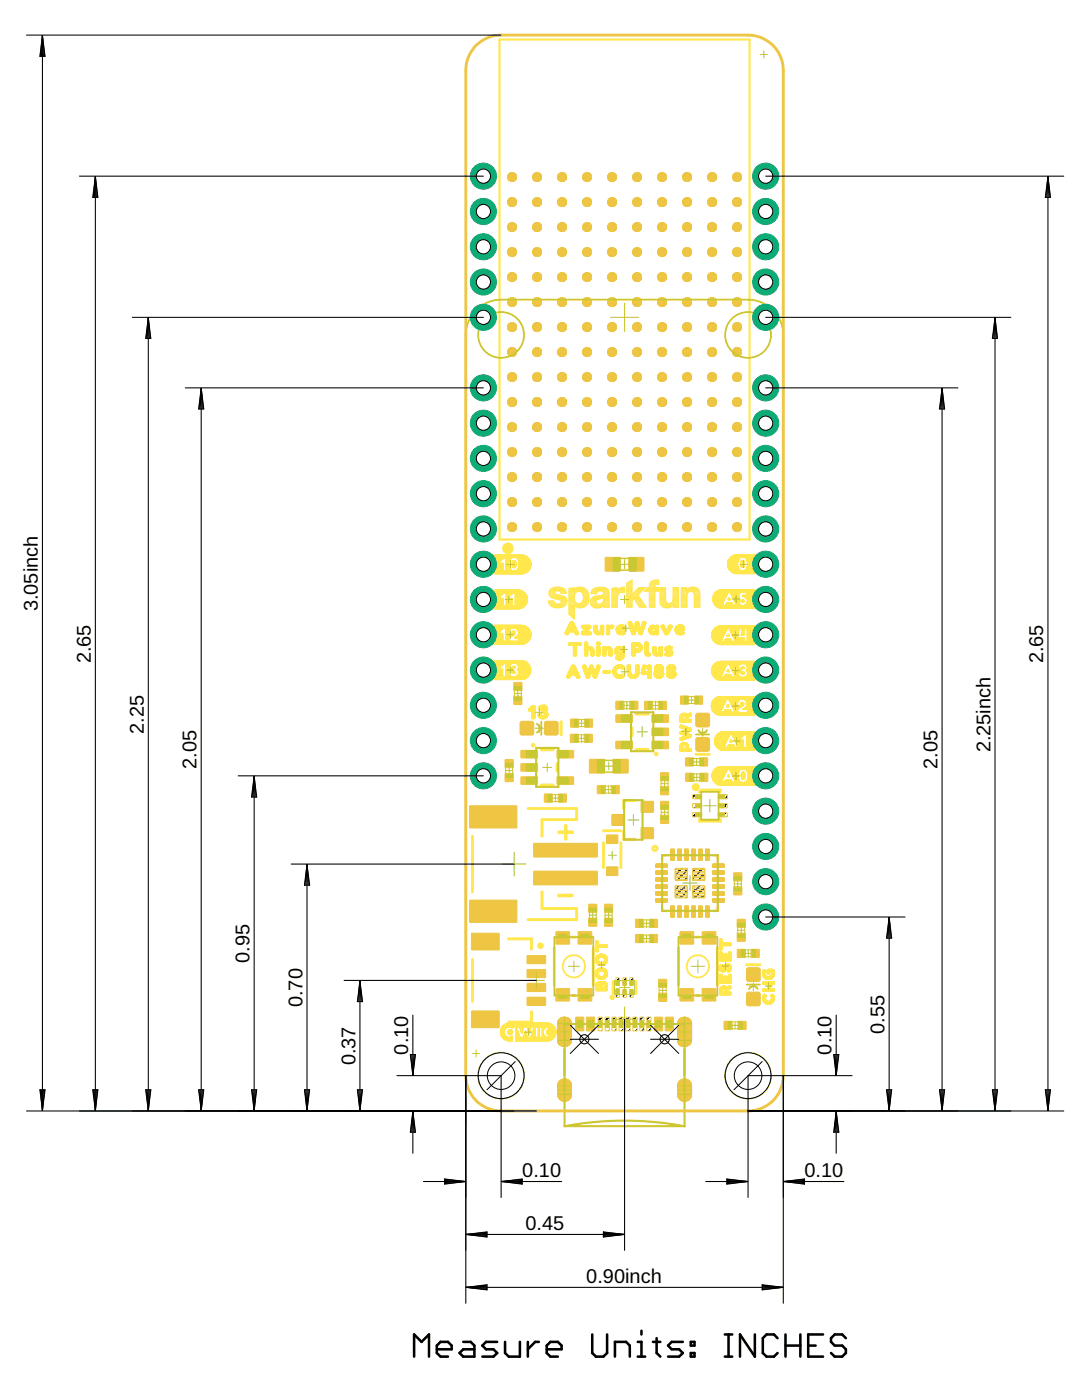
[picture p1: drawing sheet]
<svg xmlns="http://www.w3.org/2000/svg" width="216mm" height="279mm" viewBox="0 0 216 279" stroke-linecap="round" stroke-linejoin="round" font-family="sans-serif">
<defs><g id="words">
<g font-size="4">
<text x="7.6" y="122" transform="rotate(-90 7.6 122)">3.05inch</text>
<text x="18.1" y="132.4" transform="rotate(-90 18.1 132.4)">2.65</text>
<text x="208.2" y="132.4" transform="rotate(-90 208.2 132.4)">2.65</text>
<text x="28.7" y="146.5" transform="rotate(-90 28.7 146.5)">2.25</text>
<text x="39.2" y="153.5" transform="rotate(-90 39.2 153.5)">2.05</text>
<text x="187.1" y="153.5" transform="rotate(-90 187.1 153.5)">2.05</text>
<text x="197.6" y="150.2" transform="rotate(-90 197.6 150.2)">2.25inch</text>
<text x="49.8" y="192.2" transform="rotate(-90 49.8 192.2)">0.95</text>
<text x="60.3" y="201" transform="rotate(-90 60.3 201)">0.70</text>
<text x="176.5" y="206.3" transform="rotate(-90 176.5 206.3)">0.55</text>
<text x="70.9" y="212.6" transform="rotate(-90 70.9 212.6)">0.37</text>
<text x="81.5" y="210.5" transform="rotate(-90 81.5 210.5)">0.10</text>
<text x="165.9" y="210.5" transform="rotate(-90 165.9 210.5)">0.10</text>
<text x="104.2" y="234.9">0.10</text>
<text x="160.5" y="234.9">0.10</text>
<text x="104.8" y="245.4">0.45</text>
<text x="117" y="256">0.90inch</text>
</g>
</g></defs>
<g fill="#eec643" stroke="#eec643" stroke-width=".2">
<path d="M140.1 197.3h2.7v2.5h-2.7z" fill-rule="evenodd"/>
<path d="M135.7 197.3h2.7v2.5h-2.7z" fill-rule="evenodd"/>
<path d="M135.7 186h2.7v2.4h-2.7z" fill-rule="evenodd"/>
<path d="M140.1 186h2.7v2.4h-2.7z" fill-rule="evenodd"/>
<path d="M108.6 158.5h1.6v1.6h-1.6z" fill-rule="evenodd"/>
<path d="M111.4 158.5h1.6v1.6h-1.6z" fill-rule="evenodd"/>
<path d="M116.6 146.6h1.6v1.5h-1.6z" fill-rule="evenodd"/>
<path d="M113.8 146.6h1.6v1.5h-1.6z" fill-rule="evenodd"/>
<path d="M130.1 148h3.3v1.4h-3.3z" fill-rule="evenodd"/>
<path d="M130.1 145.3h3.3v1.5h-3.3z" fill-rule="evenodd"/>
<path d="M130.1 142.7h3.3v1.4h-3.3z" fill-rule="evenodd"/>
<path d="M122.9 142.7h3.3v1.4h-3.3z" fill-rule="evenodd"/>
<path d="M122.9 148h3.3v1.4h-3.3z" fill-rule="evenodd"/>
<path d="M131.4 140h1.6v1.6h-1.6z" fill-rule="evenodd"/>
<path d="M128.6 140h1.6v1.6h-1.6z" fill-rule="evenodd"/>
<path d="M121.1 166.7h2.2v1.6h-2.2z" fill-rule="evenodd"/>
<path d="M121.1 173h2.2v1.7h-2.2z" fill-rule="evenodd"/>
<path d="M131.8 154.2h1.6v1.6h-1.6z" fill-rule="evenodd"/>
<path d="M131.8 157h1.6v1.6h-1.6z" fill-rule="evenodd"/>
<path d="M106.5 173.9l12.6-.1 .1 .2v2.5l-.1 .1h-12.5l-.1-.1z" fill-rule="evenodd"/>
<path d="M106.5 168.3h12.6l.1 .1v2.5l-.1 .1h-12.5l-.1-.1z" fill-rule="evenodd"/>
<path d="M93.7 179.7l9.4-.1v4.4l-9.3 .1z" fill-rule="evenodd"/>
<path d="M93.7 160.8h9.4v4.4h-9.3z" fill-rule="evenodd"/>
<path d="M149.2 193.2l2.1-.1 .3 .2 .1 2.2-.2 .3-2.1 .1-.4-.2-.1-2.2z" fill-rule="evenodd"/>
<path d="M149 198.2l.4-.2h2.1l.2 .4-.1 2.1-.3 .2h-2.1l-.3-.4z" fill-rule="evenodd"/>
<path d="M144.5 203.9h1.6v1.5h-1.6z" fill-rule="evenodd"/>
<path d="M147.3 203.9h1.5v1.5h-1.5z" fill-rule="evenodd"/>
<path d="M104 149.8h3.2v1.4h-3.2z" fill-rule="evenodd"/>
<path d="M104 152.4h3.2v1.5h-3.2z" fill-rule="evenodd"/>
<path d="M104 155.1h3.2v1.4h-3.2z" fill-rule="evenodd"/>
<path d="M111.2 155.1h3.2v1.4h-3.2z" fill-rule="evenodd"/>
<path d="M111.2 149.8h3.2v1.4h-3.2z" fill-rule="evenodd"/>
<path d="M128 165.2h2.4v2.1h-2.4z" fill-rule="evenodd"/>
<path d="M128 160h2.4v2.1h-2.4z" fill-rule="evenodd"/>
<path d="M122.1 162.6h2.4v2.1h-2.4z" fill-rule="evenodd"/>
<path d="M122.3 151.6h3v2.6h-3z" fill-rule="evenodd"/>
<path d="M117.6 151.6h3v2.6h-3z" fill-rule="evenodd"/>
<path d="M122.9 140h1.6v1.5h-1.6z" fill-rule="evenodd"/>
<path d="M125.7 140h1.6v1.5h-1.6z" fill-rule="evenodd"/>
<path d="M94.1 186.3h5.5v3.3h-5.5z" fill-rule="evenodd"/>
<path d="M94.1 201.8h5.5v3.3h-5.5z" fill-rule="evenodd"/>
<path d="M105.2 190.7h3.6l.1 .1-.1 1.5h-3.5l-.1-.1z" fill-rule="evenodd"/>
<path d="M105.2 193.5h3.6l.1 .1-.1 1.5h-3.5l-.1-.1z" fill-rule="evenodd"/>
<path d="M105.2 196.3l3.6-.1 .1 .2-.1 1.4-3.5 .1-.1-.2z" fill-rule="evenodd"/>
<path d="M105.2 199.1l3.6-.1 .1 .1-.1 1.5-3.5 .1-.1-.2z" fill-rule="evenodd"/>
<path d="M146.4 174.2h1.6v1.6h-1.6z" fill-rule="evenodd"/>
<path d="M146.4 177h1.6v1.6h-1.6z" fill-rule="evenodd"/>
<path d="M116.6 143.5h1.6v1.6h-1.6z" fill-rule="evenodd"/>
<path d="M113.9 143.5h1.5v1.6h-1.5z" fill-rule="evenodd"/>
<path d="M108.7 144.2l.3-.2h2.2l.2 .4-.1 2.1-.3 .2-2.2-.1-.2-.3z" fill-rule="evenodd"/>
<path d="M104 144h2.1l.4 .2v2.1l-.2 .3-2.1 .1-.4-.2v-2.1z" fill-rule="evenodd"/>
<path d="M102.6 136.2h1.5v1.6h-1.5z" fill-rule="evenodd"/>
<path d="M102.6 139h1.5v1.6h-1.5z" fill-rule="evenodd"/>
<path d="M100.8 151.6h1.6v1.6h-1.6z" fill-rule="evenodd"/>
<path d="M100.8 154.4h1.6v1.6h-1.6z" fill-rule="evenodd"/>
<path d="M115.4 197.3h2.7v2.5h-2.7z" fill-rule="evenodd"/>
<path d="M110.9 197.3h2.7v2.5h-2.7z" fill-rule="evenodd"/>
<path d="M110.9 186h2.7v2.4h-2.7z" fill-rule="evenodd"/>
<path d="M115.4 186h2.7v2.4h-2.7z" fill-rule="evenodd"/>
<path d="M126.3 203h.7l.1 .1v2.5l-.1 .1h-.6l-.1-.1z" fill-rule="evenodd"/>
<path d="M124.9 203h.7l.1 .1v2.5l-.1 .1h-.6l-.1-.1z" fill-rule="evenodd"/>
<path d="M132.8 203h1.5v2.7h-1.5z" fill-rule="evenodd"/>
<path d="M130.6 203h1.6v2.7h-1.6z" fill-rule="evenodd"/>
<path d="M129.1 203h.7l.1 .1v2.5l-.1 .1h-.6l-.1-.1z" fill-rule="evenodd"/>
<path d="M127.7 203h.7l.1 .1v2.5l-.1 .1h-.6l-.1-.1z" fill-rule="evenodd"/>
<path d="M122.2 203h.6l.2 .1v2.5l-.2 .1h-.5l-.2-.1z" fill-rule="evenodd"/>
<path d="M123.5 203h.7l.2 .1v2.5l-.2 .1h-.5l-.2-.1z" fill-rule="evenodd"/>
<path d="M114.9 203h1.6v2.7h-1.6z" fill-rule="evenodd"/>
<path d="M117.1 203h1.5v2.7h-1.5z" fill-rule="evenodd"/>
<path d="M119.4 203h.6l.2 .1v2.5l-.2 .1h-.5l-.2-.1z" fill-rule="evenodd"/>
<path d="M120.8 203h.6l.2 .1v2.5l-.2 .1h-.5l-.2-.1z" fill-rule="evenodd"/>
<path d="M147.1 186.3h1.6v1.5h-1.6z" fill-rule="evenodd"/>
<path d="M147.1 183.5h1.6v1.6h-1.6z" fill-rule="evenodd"/>
<path d="M149.9 189.5h1.6v1.6h-1.6z" fill-rule="evenodd"/>
<path d="M147.1 189.5h1.6v1.6h-1.6z" fill-rule="evenodd"/>
<path d="M129.6 186.5h1.6v1.6h-1.6z" fill-rule="evenodd"/>
<path d="M126.8 186.5h1.6v1.6h-1.6z" fill-rule="evenodd"/>
<path d="M129.6 183.5h1.6v1.6h-1.6z" fill-rule="evenodd"/>
<path d="M126.8 183.5h1.6v1.6h-1.6z" fill-rule="evenodd"/>
<path d="M131.4 195.5h1.6v1.5h-1.6z" fill-rule="evenodd"/>
<path d="M131.4 198.2h1.6v1.6h-1.6z" fill-rule="evenodd"/>
<path d="M120.6 180.5h1.6v1.6h-1.6z" fill-rule="evenodd"/>
<path d="M120.6 183.3h1.6v1.5h-1.6z" fill-rule="evenodd"/>
<path d="M119.2 156.8h1.6v1.6h-1.6z" fill-rule="evenodd"/>
<path d="M122 156.8h1.6v1.6h-1.6z" fill-rule="evenodd"/>
<path d="M131.8 160h1.6v1.5h-1.6z" fill-rule="evenodd"/>
<path d="M131.8 162.7h1.6v1.6h-1.6z" fill-rule="evenodd"/>
<path d="M117.5 180.5h1.6v1.6h-1.6z" fill-rule="evenodd"/>
<path d="M117.5 183.3h1.6v1.5h-1.6z" fill-rule="evenodd"/>
<path d="M125.5 111.3h3v2.6h-3z" fill-rule="evenodd"/>
<path d="M120.8 111.3h2.9v2.6h-2.9z" fill-rule="evenodd"/>
<path d="M136.8 151.3h1.6v1.5h-1.6z" fill-rule="evenodd"/>
<path d="M139.6 151.3h1.6v1.5h-1.6z" fill-rule="evenodd"/>
<path d="M139.6 154.3h1.6v1.6h-1.6z" fill-rule="evenodd"/>
<path d="M136.9 154.3h1.5v1.6h-1.5z" fill-rule="evenodd"/>
<path d="M143.3 162.2h1.8v.8h-1.8z" fill-rule="evenodd"/>
<path d="M138.2 160.4h1.8v.8h-1.8z" fill-rule="evenodd"/>
<path d="M138.2 158.6h1.8v.8h-1.8z" fill-rule="evenodd"/>
<path d="M138.2 162.2h1.8v.8h-1.8z" fill-rule="evenodd"/>
<path d="M143.3 160.4h1.8v.8h-1.8z" fill-rule="evenodd"/>
<path d="M143.3 158.6h1.8v.8h-1.8z" fill-rule="evenodd"/>
<path d="M135.8 138.9h1.6v1.6h-1.6z" fill-rule="evenodd"/>
<path d="M138.6 138.9h1.6v1.6h-1.6z" fill-rule="evenodd"/>
<path d="M138.9 147.4l.3-.2h2.2l.2 .4-.1 2.1-.3 .2h-2.2l-.2-.4z" fill-rule="evenodd"/>
<path d="M139 142.4l2.2-.1 .3 .2 .1 2.2-.2 .3-2.2 .1-.3-.2-.1-2.2z" fill-rule="evenodd"/>
<path d="M122.9 197.4h.5l.2 .1v1.4l-.2 .2-.5-.2z" fill-rule="evenodd"/>
<path d="M124.3 197.5h.5l.2 .1v1.3l-.2 .2h-.4l-.1-.2z" fill-rule="evenodd"/>
<path d="M125.7 197.5h.5l.1 .1v1.3l-.1 .2h-.4l-.1-.2z" fill-rule="evenodd"/>
<path d="M125.7 195.2l.5-.1 .1 .2v1.2l-.1 .2h-.4l-.1-.2z" fill-rule="evenodd"/>
<path d="M124.3 195.2l.5-.1 .2 .2v1.2l-.2 .2h-.4l-.1-.2z" fill-rule="evenodd"/>
<path d="M122.9 195.2l.5-.1 .2 .2v1.2l-.2 .2h-.4l-.1-.2z" fill-rule="evenodd"/>
</g>
<g fill="none" stroke="#eec643" stroke-width=".2">
<path d="M130.9 172.4h2.2v.7h-2.2zM130.9 173h2.2M130.9 172.9h2.2M130.9 172.8h2.2M130.9 172.7h2.2M130.9 172.6h2.2M130.9 172.5h2.2M130.9 173.8h2.2v.7h-2.2zM130.9 174.4h2.2M130.9 174.3h2.2M130.9 174.2h2.2M130.9 174.1h2.2"/>
<path d="M130.9 174h2.2M130.9 173.9h2.2M130.9 173.8h2.2M130.9 175.2h2.2v.7h-2.2zM130.9 175.8h2.2M130.9 175.7h2.2M130.9 175.6h2.2M130.9 175.5h2.2M130.9 175.4h2.2M130.9 175.3h2.2M130.9 175.2h2.2M130.9 176.6h2.2v.7h-2.2z"/>
<path d="M130.9 177.2h2.2M130.9 177.1h2.2M130.9 177h2.2M130.9 176.9h2.2M130.9 176.8h2.2M130.9 176.7h2.2M130.9 176.6h2.2M130.9 178h2.2v.6h-2.2zM130.9 178.6h2.2M130.9 178.5h2.2M130.9 178.4h2.2M130.9 178.3h2.2"/>
<path d="M130.9 178.2h2.2M130.9 178.1h2.2M130.9 178h2.2M130.9 179.4h2.2v.6h-2.2zM130.9 180h2.2M130.9 179.9h2.2M130.9 179.8h2.2M130.9 179.7h2.2M130.9 179.6h2.2M130.9 179.5h2.2M130.9 179.4h2.2M133.9 169.5h.6v2.1h-.6z"/>
<path d="M133.9 171.6h.6M133.9 171.5h.6M133.9 171.4h.6M133.9 171.3h.6M133.9 171.2h.6M133.9 171.1h.6M133.9 171h.6M133.9 170.9h.6M133.9 170.8h.6M133.9 170.7h.6M133.9 170.6h.6M133.9 170.5h.6"/>
<path d="M133.9 170.4h.6M133.9 170.3h.6M133.9 170.2h.6M133.9 170.1h.6M133.9 170h.6M133.9 169.9h.6M133.9 169.8h.6M133.9 169.7h.6M133.9 169.6h.6M133.9 169.5h.6M135.3 169.5h.6v2.1h-.6zM135.3 171.6h.6"/>
<path d="M135.3 171.5h.6M135.3 171.4h.6M135.3 171.3h.6M135.3 171.2h.6M135.3 171.1h.6M135.3 171h.6M135.3 170.9h.6M135.3 170.8h.6M135.3 170.7h.6M135.3 170.6h.6M135.3 170.5h.6M135.3 170.4h.6"/>
<path d="M135.3 170.3h.6M135.3 170.2h.6M135.3 170.1h.6M135.3 170h.6M135.3 169.9h.6M135.3 169.8h.6M135.3 169.7h.6M135.3 169.6h.6M135.3 169.5h.6M136.7 169.5h.6v2.1h-.6zM136.7 171.6h.6M136.7 171.5h.6"/>
<path d="M136.7 171.4h.6M136.7 171.3h.6M136.7 171.2h.6M136.7 171.1h.6M136.7 171h.6M136.7 170.9h.6M136.7 170.8h.6M136.7 170.7h.6M136.7 170.6h.6M136.7 170.5h.6M136.7 170.4h.6M136.7 170.3h.6"/>
<path d="M136.7 170.2h.6M136.7 170.1h.6M136.7 170h.6M136.7 169.9h.6M136.7 169.8h.6M136.7 169.7h.6M136.7 169.6h.6M136.7 169.5h.6M138 169.5h.7v2.1h-.7zM138 171.6h.7M138 171.5h.7M138 171.4h.7"/>
<path d="M138 171.3h.7M138 171.2h.7M138 171.1h.7M138 171h.7M138 170.9h.7M138 170.8h.7M138 170.7h.7M138 170.6h.7M138 170.5h.7M138 170.4h.7M138 170.3h.7M138 170.2h.7"/>
<path d="M138 170.1h.7M138 170h.7M138 169.9h.7M138 169.8h.7M138 169.7h.7M138 169.6h.7M138 169.5h.7M139.4 169.5h.7v2.1h-.7zM139.4 171.6h.7M139.4 171.5h.7M139.4 171.4h.7M139.4 171.3h.7"/>
<path d="M139.4 171.2h.7M139.4 171.1h.7M139.4 171h.7M139.4 170.9h.7M139.4 170.8h.7M139.4 170.7h.7M139.4 170.6h.7M139.4 170.5h.7M139.4 170.4h.7M139.4 170.3h.7M139.4 170.2h.7M139.4 170.1h.7"/>
<path d="M139.4 170h.7M139.4 169.9h.7M139.4 169.8h.7M139.4 169.7h.7M139.4 169.6h.7M139.4 169.5h.7M140.8 169.5h.7v2.1h-.7zM140.8 171.6h.7M140.8 171.5h.7M140.8 171.4h.7M140.8 171.3h.7M140.8 171.2h.7"/>
<path d="M140.8 171.1h.7M140.8 171h.7M140.8 170.9h.7M140.8 170.8h.7M140.8 170.7h.7M140.8 170.6h.7M140.8 170.5h.7M140.8 170.4h.7M140.8 170.3h.7M140.8 170.2h.7M140.8 170.1h.7M140.8 170h.7"/>
<path d="M140.8 169.9h.7M140.8 169.8h.7M140.8 169.7h.7M140.8 169.6h.7M140.8 169.5h.7M142.3 172.4h2.1v.7h-2.1zM142.3 173.8h2.1v.7h-2.1zM142.3 175.2h2.1v.7h-2.1zM142.3 176.6h2.1v.7h-2.1zM142.3 178h2.1v.6h-2.1zM142.3 179.4h2.1v.6h-2.1zM142.3 173h2.1"/>
<path d="M142.3 172.9h2.1M142.3 172.8h2.1M142.3 172.7h2.1M142.3 172.6h2.1M142.3 172.5h2.1M142.3 174.4h2.1M142.3 174.3h2.1M142.3 174.2h2.1M142.3 174.1h2.1M142.3 174h2.1M142.3 173.9h2.1M142.3 173.8h2.1"/>
<path d="M142.3 175.8h2.1M142.3 175.7h2.1M142.3 175.6h2.1M142.3 175.5h2.1M142.3 175.4h2.1M142.3 175.3h2.1M142.3 175.2h2.1M142.3 177.2h2.1M142.3 177.1h2.1M142.3 177h2.1M142.3 176.9h2.1M142.3 176.8h2.1"/>
<path d="M142.3 176.7h2.1M142.3 176.6h2.1M142.3 178.6h2.1M142.3 178.5h2.1M142.3 178.4h2.1M142.3 178.3h2.1M142.3 178.2h2.1M142.3 178.1h2.1M142.3 178h2.1M142.3 180h2.1M142.3 179.9h2.1M142.3 179.8h2.1"/>
<path d="M142.3 179.7h2.1M142.3 179.6h2.1M142.3 179.5h2.1M142.3 179.4h2.1M133.9 180.8h.6v2.2h-.6zM133.9 183h.6M133.9 182.9h.6M133.9 182.8h.6M133.9 182.7h.6M133.9 182.6h.6M133.9 182.5h.6M133.9 182.4h.6"/>
<path d="M133.9 182.3h.6M133.9 182.2h.6M133.9 182.1h.6M133.9 182h.6M133.9 181.9h.6M133.9 181.8h.6M133.9 181.7h.6M133.9 181.6h.6M133.9 181.5h.6M133.9 181.4h.6M133.9 181.3h.6M133.9 181.2h.6"/>
<path d="M133.9 181.1h.6M133.9 181h.6M133.9 180.9h.6M135.3 180.8h.6v2.2h-.6zM135.3 183h.6M135.3 182.9h.6M135.3 182.8h.6M135.3 182.7h.6M135.3 182.6h.6M135.3 182.5h.6M135.3 182.4h.6M135.3 182.3h.6"/>
<path d="M135.3 182.2h.6M135.3 182.1h.6M135.3 182h.6M135.3 181.9h.6M135.3 181.8h.6M135.3 181.7h.6M135.3 181.6h.6M135.3 181.5h.6M135.3 181.4h.6M135.3 181.3h.6M135.3 181.2h.6M135.3 181.1h.6"/>
<path d="M135.3 181h.6M135.3 180.9h.6M136.7 180.8h.6v2.2h-.6zM136.7 183h.6M136.7 182.9h.6M136.7 182.8h.6M136.7 182.7h.6M136.7 182.6h.6M136.7 182.5h.6M136.7 182.4h.6M136.7 182.3h.6M136.7 182.2h.6"/>
<path d="M136.7 182.1h.6M136.7 182h.6M136.7 181.9h.6M136.7 181.8h.6M136.7 181.7h.6M136.7 181.6h.6M136.7 181.5h.6M136.7 181.4h.6M136.7 181.3h.6M136.7 181.2h.6M136.7 181.1h.6M136.7 181h.6"/>
<path d="M136.7 180.9h.6M138 180.8h.7v2.2h-.7zM138 183h.7M138 182.9h.7M138 182.8h.7M138 182.7h.7M138 182.6h.7M138 182.5h.7M138 182.4h.7M138 182.3h.7M138 182.2h.7M138 182.1h.7"/>
<path d="M138 182h.7M138 181.9h.7M138 181.8h.7M138 181.7h.7M138 181.6h.7M138 181.5h.7M138 181.4h.7M138 181.3h.7M138 181.2h.7M138 181.1h.7M138 181h.7M138 180.9h.7"/>
<path d="M139.4 180.8h.7v2.2h-.7zM139.4 183h.7M139.4 182.9h.7M139.4 182.8h.7M139.4 182.7h.7M139.4 182.6h.7M139.4 182.5h.7M139.4 182.4h.7M139.4 182.3h.7M139.4 182.2h.7M139.4 182.1h.7M139.4 182h.7"/>
<path d="M139.4 181.9h.7M139.4 181.8h.7M139.4 181.7h.7M139.4 181.6h.7M139.4 181.5h.7M139.4 181.4h.7M139.4 181.3h.7M139.4 181.2h.7M139.4 181.1h.7M139.4 181h.7M139.4 180.9h.7M140.8 180.8h.7v2.2h-.7z"/>
<path d="M140.8 183h.7M140.8 182.9h.7M140.8 182.8h.7M140.8 182.7h.7M140.8 182.6h.7M140.8 182.5h.7M140.8 182.4h.7M140.8 182.3h.7M140.8 182.2h.7M140.8 182.1h.7M140.8 182h.7M140.8 181.9h.7"/>
<path d="M140.8 181.8h.7M140.8 181.7h.7M140.8 181.6h.7M140.8 181.5h.7M140.8 181.4h.7M140.8 181.3h.7M140.8 181.2h.7M140.8 181.1h.7M140.8 181h.7M140.8 180.9h.7M111.3 204.3v3.3M111.3 216.7v1.7"/>
<path d="M111.3 207.6v.3M111.3 207.6h2.7M111.3 207.5h2.7M111.3 207.4h2.7M111.3 207.3h2.7M111.3 207.2h2.7M111.3 207.1h2.7M111.3 207h2.7M111.3 206.9h2.7M111.3 206.8h2.7M111.3 206.7h2.7M111.3 206.6h2.7"/>
<path d="M111.3 206.5h2.7M111.3 206.4h2.7M111.3 206.3h2.7M111.3 206.2h2.7M111.3 206.1h2.7M111.3 206h2.7M111.3 205.9h2.7M111.3 205.8h2.7M111.3 205.7h2.7M111.3 205.6h2.7M111.3 205.5h2.7M111.3 205.4h2.7"/>
<path d="M111.3 205.3h2.7M111.3 205.2h2.7M111.3 205.1h2.7M111.3 205h2.7M111.3 204.9h2.7M111.3 204.8h2.7M111.3 204.7h2.7M111.3 204.6h2.7M111.3 204.5h2.7M111.3 204.4h2.7M111.3 204.3h2.7M111.3 218.4h2.7"/>
<path d="M111.3 218.3h2.7M111.3 218.2h2.7M111.3 218.1h2.7M111.3 218h2.7M111.3 217.9h2.7M111.3 217.8h2.7M111.3 217.7h2.7M111.3 217.6h2.7M111.3 217.5h2.7M111.3 217.4h2.7M111.3 217.3h2.7M111.3 217.2h2.7"/>
<path d="M111.3 217.1h2.7M111.3 217h2.7M111.3 216.9h2.7M111.3 216.8h2.7M111.3 216.7h2.7M111.3 218.4v.3M111.3 207.8h2.7M111.3 204.2h2.7M111.3 204.1h2.7M111.3 218.5h2.7M111.3 216.6h2.7M111.3 204v.3"/>
<path d="M111.3 207.9h2.7M111.3 204h2.7M111.3 218.7h2.7M111.3 218.6h2.7M111.3 216.5h2.7M111.3 216.4h2.7M111.3 216.4v.3M111.3 218.7l.3 .6M111.3 207.9l.1 .3M111.3 203.9h2.7M111.3 216.3h2.7M111.3 208h2.6"/>
<path d="M111.3 203.9h2.6M111.4 208h2.5M111.4 203.8h2.5M111.4 216.2l2.6 .1M111.4 208.1h2.5M111.4 218.9h2.5M111.4 216.2h2.5M111.4 203.7l-.1 .3M111.4 208.2l.6 .5M111.4 208.2h2.5M111.4 219h2.5M111.4 216.1h2.5"/>
<path d="M111.4 203.7h2.5M111.4 216.1l-.1 .3M111.4 203.6h2.4M111.5 208.3h2.3M111.5 203.6h2.3M111.5 219.1h2.4M111.5 216h2.3M111.5 203.5h2.2M111.5 219.1h2.3M111.5 208.3h2.2M111.5 215.9h2.3M111.5 203.5l-.1 .2"/>
<path d="M111.6 208.4h2.1M111.6 215.8l2.1 .1M111.6 215.8l-.2 .3M111.6 219.3l.5 .3 .6 .2M111.6 203.4h2M111.6 219.3h2.1M111.6 215.8h2.1M111.6 208.4h2M111.7 203.4h1.9M111.7 219.3h2M111.7 215.8h2M111.7 208.5h1.9"/>
<path d="M111.7 203.3h1.9M111.7 219.4h1.9M111.7 215.7h1.9M111.7 208.6h1.8M111.7 203.3h1.8M111.8 203.3l-.3 .2M111.8 219.4h1.8M111.8 215.7h1.8M111.8 208.6h1.7M111.8 203.2h1.7M111.8 219.5h1.7M111.8 215.6h1.7"/>
<path d="M111.9 203.2h1.5M111.9 219.5h1.6M111.9 208.7h1.4M111.9 215.6h1.5M112 208.7h1.3M112 203.1l-.2 .2M112 203.1h1.2M112 219.6h1.3M112 215.5h1.3M112.1 219.6h1.2M112.1 208.7h1.1M112.1 203.1h1.1"/>
<path d="M112.1 215.5h1.1M112.2 219.7h1M112.2 203.1h.8M112.2 215.4h.9M112.3 219.7h.7M112.4 215.4h.6M112.4 208.8h.5M112.4 215.4l-.8 .4M112.6 203l-.6 .1M112.7 219.8h.1M112.9 203l.6 .2M113 215.4l.5 .2"/>
<path d="M113.3 219.6l-.6 .2M113.4 208.6l-.5 .2-.9-.1M113.5 203.2l.2 .3M113.5 215.6l.2 .3M113.5 219.5l-.2 .1M113.7 208.4l-.3 .2M113.7 203.5l.3 .5M113.7 215.9l.2 .2M113.8 208.3h-2.3M113.8 219.2h-2.2M113.8 219.2h-2.3M113.8 208.2l-.1 .2"/>
<path d="M113.9 216.1l.1 .3M113.9 219l-.4 .5M114 207.9l-.2 .3M114 218.8l-2.6 .1M114 204v.3M114 218.8h-2.7M114 207.8h-2.7M114 216.4v.3M114 218.7l-.1 .3M114 204.3v3.3M114 216.7v1.7M114 207.6v.3"/>
<path d="M114 207.7h-2.7M114 218.6h-2.7M114 218.4v.3M135.2 204.4v3.4M135.2 216.5v2M135.2 207.8h2.7M135.2 207.8h2.8M135.2 207.7h2.8M135.2 207.6h2.8M135.2 207.5h2.8M135.2 207.4h2.8M135.2 207.3h2.8"/>
<path d="M135.2 207.2h2.8M135.2 207.1h2.8M135.2 207h2.8M135.2 206.9h2.8M135.2 206.8h2.8M135.2 206.7h2.8M135.2 206.6h2.8M135.2 206.5h2.8M135.2 206.4h2.8M135.2 206.3h2.8M135.2 206.2h2.8M135.2 206.1h2.8"/>
<path d="M135.2 206h2.8M135.2 205.9h2.8M135.2 205.8h2.8M135.2 205.7h2.8M135.2 205.6h2.8M135.2 205.5h2.8M135.2 205.4h2.8M135.2 205.3h2.8M135.2 205.2h2.8M135.2 205.1h2.8M135.2 205h2.8M135.2 204.9h2.8"/>
<path d="M135.2 204.8h2.8M135.2 204.7h2.8M135.2 204.6h2.8M135.2 204.5h2.8M135.2 204.4h2.8M135.2 204.3h2.8M135.2 207.8l.2 .5M135.2 218.5l.1 .3M135.2 218.6h2.8M135.2 218.5h2.8M135.2 218.4h2.8M135.2 218.3h2.8"/>
<path d="M135.2 218.2h2.8M135.2 218.1h2.8M135.2 218h2.8M135.2 217.9h2.8M135.2 217.8h2.8M135.2 217.7h2.8M135.2 217.6h2.8M135.2 217.5h2.8M135.2 217.4h2.8M135.2 217.3h2.8M135.2 217.2h2.8M135.2 217.1h2.8"/>
<path d="M135.2 217h2.8M135.2 216.9h2.8M135.2 216.8h2.8M135.2 216.7h2.8M135.2 216.6h2.8M135.2 207.9h2.7M135.2 204.2h2.8M135.2 204.1h2.7M135.2 204.1v.3M135.2 216.5h2.7M135.3 208h2.6M135.3 204h2.6"/>
<path d="M135.3 218.8h2.6M135.3 216.4h2.6M135.3 218.8l.1 .3M135.3 216.3h2.6M135.3 208.1h2.5M135.3 203.9h2.6M135.3 216.2l-.1 .3M135.3 218.9h2.6M135.3 216.2h2.6M135.3 208.2h2.5M135.3 203.8h2.6M135.3 203.8l-.1 .3"/>
<path d="M135.3 219h2.6M135.3 203.8h2.5M135.3 216.2h2.5M135.4 203.8h2.4M135.4 216.1h2.4M135.4 208.3l.2 .2M135.4 219.1l.4 .4M135.4 219.1h2.4M135.4 208.3h2.3M135.4 203.7h2.4M135.4 203.6h2.4M135.4 216h2.4"/>
<path d="M135.4 203.6h2.3M135.4 219.2h2.3M135.4 216h2.3M135.5 208.4h2.1M135.5 219.2h2.2M135.5 215.9h2.2M135.5 203.5h2.2M135.5 219.3h2.2M135.6 208.5l.7 .3M135.6 219.3h2M135.6 215.8h2M135.6 208.5h1.9"/>
<path d="M135.6 203.4h2M135.6 219.4h2M135.6 208.6h1.9M135.7 215.7h1.8M135.7 203.3h1.8M135.7 203.3l-.4 .5M135.7 219.4h1.8M135.7 208.6h1.7M135.7 219.5h1.8M135.8 203.3h1.7M135.8 215.6h1.6M135.8 208.7h1.5"/>
<path d="M135.8 219.5h1.6M135.8 203.2h1.6M135.8 219.5l.9 .3M135.9 208.7h1.3M135.9 203.2h1.4M135.9 215.6h1.4M135.9 219.6h1.4M135.9 215.5l-.6 .7M135.9 215.5h1.3M136 208.7h1.1M136 219.6h1.2M136 203.1h1.2"/>
<path d="M136.1 219.7h1M136.1 215.5h1M136.1 203.1h1M136.2 215.4h.8M136.2 203.1h.8M136.2 208.8h.7M136.2 219.7h.8M136.4 215.4h.5M136.5 219.8h.2M136.9 215.4l-1 .1M136.9 215.4l.5 .2M137 219.7l-.3 .1"/>
<path d="M137.1 208.7l-.6 .1M137.4 203.3l-.9-.3-.8 .3M137.4 203.3l.4 .4M137.4 215.6l.4 .5M137.7 219.2l-.7 .5M137.8 208.3h-2.4M137.8 219.1l-2.4 .1M137.8 208.2l-.7 .5M137.8 203.7l.1 .3M137.8 216.1l.1 .3M137.8 219l-2.4 .1M137.9 219l-.2 .2"/>
<path d="M137.9 208h-2.6M137.9 204l.1 .3M137.9 207.9l-.1 .3M137.9 218.8h-2.6M137.9 207.9h-2.7M137.9 216.4l.1 .3M137.9 218.7l-2.6 .1M138 218.7l-.1 .3M138 218.7h-2.8M138 207.6l-2.8 .1M138 204.3v3.3M138 216.7v1.7"/>
<path d="M138 207.6l-.1 .3M138 218.4v.3"/>
</g>
<g fill="#eec643" stroke="#eec643" stroke-width=".2">
<path d="M134.8 173.3h2.2l.2 .2-.2 .2h-2.1l-.2-.2z"/>
<path d="M136.8 173.4l.2-.1 .2 .1v2.2l-.2 .1-.2-.1z"/>
<path d="M134.7 175.5l2.3-.1 .2 .2-.2 .1h-2.1z"/>
<path d="M134.8 173.3l.3 .1v2.2l-.2 .1-.2-.1z"/>
<path d="M134.7 175.2l2.3-.1 .2 .2-.2 .2h-2.1z"/>
<path d="M134.7 174.9l2.3-.1 .2 .2-.2 .2h-2.1z"/>
<path d="M134.7 174.6l2.3-.1 .2 .2-.2 .1h-2.1z"/>
<path d="M134.7 174.2h2.3l.2 .2-.2 .1h-2.1z"/>
<path d="M134.7 173.9l2.3-.1 .2 .3-.2 .1h-2.1z"/>
<path d="M134.7 173.6l2.3-.1 .2 .2-.2 .2h-2.1z"/>
<path d="M138.2 173.4l2.3-.1 .1 .2-.1 .2h-2.2z"/>
<path d="M138.2 173.4l.2-.1 .2 .1v2.2l-.2 .1-.2-.1z"/>
<path d="M138.2 175.5l2.3-.1 .1 .2-.1 .1h-2.2z"/>
<path d="M140.4 173.3l.2 .1v2.2l-.1 .1-.2-.1z"/>
<path d="M138.2 175.2l2.3-.1 .1 .2-.1 .2h-2.2z"/>
<path d="M138.2 174.9l2.3-.1 .1 .2-.1 .2h-2.2z"/>
<path d="M138.2 174.6l2.3-.1 .1 .2-.1 .1h-2.2z"/>
<path d="M138.2 174.2h2.3l.1 .2-.1 .1h-2.2z"/>
<path d="M138.2 173.9l2.3-.1 .1 .3-.1 .1h-2.2z"/>
<path d="M138.2 173.6l2.3-.1 .1 .2-.1 .2h-2.2z"/>
<path d="M140.3 176.8h.2l.1 .1v2.1l-.1 .2-.2-.2z"/>
<path d="M138.2 176.8h2.3l.1 .2-.1 .1h-2.2z"/>
<path d="M138.2 176.8h.2l.2 .1v2.1l-.2 .2-.2-.2z"/>
<path d="M138.2 178.9l2.3-.1 .1 .2-.1 .2h-2.2z"/>
<path d="M138.2 178.7l2.3-.1 .1 .3-.1 .1h-2.2z"/>
<path d="M138.2 178.4l2.3-.1 .1 .2-.1 .2h-2.2z"/>
<path d="M138.2 178.1l2.3-.1 .1 .2-.1 .2h-2.2z"/>
<path d="M138.2 177.8l2.3-.1 .1 .2-.1 .1h-2.2z"/>
<path d="M138.2 177.4h2.3l.1 .2-.1 .1h-2.2z"/>
<path d="M138.2 177.1l2.3-.1 .1 .2-.1 .2h-2.2z"/>
<path d="M134.7 176.8h.2l.2 .1v2.1l-.2 .2-.2-.2z"/>
<path d="M134.7 176.8h2.3l.2 .2-.2 .1h-2.1z"/>
<path d="M136.9 176.8l.3 .1v2.1l-.2 .2-.2-.2z"/>
<path d="M134.8 178.9l2.2-.1 .2 .2-.2 .2h-2.1l-.2-.2z"/>
<path d="M134.8 178.7l2.2-.1 .2 .3-.2 .1h-2.1l-.2-.1z"/>
<path d="M134.8 178.4l2.2-.1 .2 .2-.2 .2h-2.1l-.2-.2z"/>
<path d="M134.7 178.1l2.3-.1 .2 .2-.2 .2h-2.1z"/>
<path d="M134.7 177.8l2.3-.1 .2 .2-.2 .1h-2.1z"/>
<path d="M134.7 177.4h2.3l.2 .2-.2 .1h-2.1z"/>
<path d="M134.7 177.1l2.3-.1 .2 .2-.2 .2h-2.1z"/>
<path d="M146.2 35.1v.3z"/>
<path d="M146.3 34.9l-.1 .3z"/>
<path d="M146.4 34.8l-.1 .2z"/>
<path d="M146.5 34.6l-.1 .2z"/>
<path d="M146.5 34.7l.2-.1z"/>
<path d="M146.7 34.5h.2z"/>
<path d="M146.9 34.5h.2z"/>
<path d="M147 34.5h.3z"/>
<path d="M147.2 34.5l.3 .1z"/>
<path d="M147.4 34.6l.2 .1z"/>
<path d="M147.6 34.7l.2 .1z"/>
<path d="M147.7 34.8l.1 .2z"/>
<path d="M147.8 34.9l.1 .3z"/>
<path d="M147.9 35.1v.3z"/>
<path d="M147.9 35.3v.3z"/>
<path d="M147.9 35.5l-.1 .2z"/>
<path d="M147.8 35.7l-.1 .2z"/>
<path d="M147.6 36l.2-.1z"/>
<path d="M147.4 36.1l.2-.1z"/>
<path d="M147.2 36.1h.3z"/>
<path d="M147 36.2h.3z"/>
<path d="M146.9 36.1l.2 .1z"/>
<path d="M146.7 36.1l.2 .1z"/>
<path d="M146.5 36l.2 .1z"/>
<path d="M146.4 35.9l.2 .1z"/>
<path d="M146.3 35.7l.1 .2z"/>
<path d="M146.2 35.5l.1 .2z"/>
<path d="M146.2 35.3l.1 .3z"/>
<path d="M146.8 36.1l.5 .1z"/>
<path d="M146.7 36.1h.7z"/>
<path d="M146.6 36.1h.9z"/>
<path d="M146.6 36h1z"/>
<path d="M146.5 36h1.1z"/>
<path d="M146.5 35.9l1.2 .1z"/>
<path d="M146.5 35.9h1.2z"/>
<path d="M146.4 35.9h1.4z"/>
<path d="M146.4 35.8l1.4 .1z"/>
<path d="M146.4 35.8h1.4z"/>
<path d="M146.3 35.8h1.5z"/>
<path d="M146.3 35.7h1.6z"/>
<path d="M146.3 35.6l1.6 .1z"/>
<path d="M146.3 35.6h1.6z"/>
<path d="M146.2 35.6h1.7z"/>
<path d="M146.2 35.5h1.7z"/>
<path d="M146.2 35.4h1.8z"/>
<path d="M146.2 35.3h1.8z"/>
<path d="M146.2 35.2h1.8z"/>
<path d="M146.2 35.2h1.7z"/>
<path d="M146.2 35.1l1.7 .1z"/>
<path d="M146.2 35.1h1.7z"/>
<path d="M146.3 35.1h1.6z"/>
<path d="M146.3 35l1.6 .1z"/>
<path d="M146.3 35h1.6z"/>
<path d="M146.3 34.9l1.6 .1z"/>
<path d="M146.3 34.9h1.5z"/>
<path d="M146.4 34.8h1.4z"/>
<path d="M146.4 34.8h1.3z"/>
<path d="M146.5 34.7h1.2z"/>
<path d="M146.5 34.7h1.1z"/>
<path d="M146.6 34.6h1z"/>
<path d="M146.6 34.6h.9z"/>
<path d="M146.7 34.6h.7z"/>
<path d="M146.8 34.5h.5z"/>
<path d="M146.2 40.1v.3z"/>
<path d="M146.3 39.9l-.1 .3z"/>
<path d="M146.4 39.8l-.1 .2z"/>
<path d="M146.4 39.8l.2-.1z"/>
<path d="M146.5 39.7l.2-.1z"/>
<path d="M146.7 39.5h.2z"/>
<path d="M146.9 39.5h.2z"/>
<path d="M147 39.5h.3z"/>
<path d="M147.2 39.5l.3 .1z"/>
<path d="M147.4 39.6l.2 .1z"/>
<path d="M147.6 39.7l.2 .1z"/>
<path d="M147.7 39.8l.1 .2z"/>
<path d="M147.8 39.9l.1 .3z"/>
<path d="M147.9 40.1v.3z"/>
<path d="M147.9 40.3v.3z"/>
<path d="M147.9 40.5l-.1 .2z"/>
<path d="M147.8 40.7l-.1 .2z"/>
<path d="M147.6 41l.2-.1z"/>
<path d="M147.4 41.1l.2-.1z"/>
<path d="M147.2 41.1h.3z"/>
<path d="M147 41.2l.3-.1z"/>
<path d="M146.9 41.1l.2 .1z"/>
<path d="M146.7 41.1l.2 .1z"/>
<path d="M146.5 41l.2 .1z"/>
<path d="M146.4 40.9l.2 .1z"/>
<path d="M146.3 40.7l.1 .2z"/>
<path d="M146.2 40.5l.1 .2z"/>
<path d="M146.2 40.3l.1 .3z"/>
<path d="M146.8 41.1h.5z"/>
<path d="M146.7 41.1h.7z"/>
<path d="M146.6 41l.9 .1z"/>
<path d="M146.6 41h1z"/>
<path d="M146.5 41h1.1z"/>
<path d="M146.5 40.9l1.2 .1z"/>
<path d="M146.4 40.9h1.3z"/>
<path d="M146.4 40.9h1.4z"/>
<path d="M146.4 40.8h1.4z"/>
<path d="M146.3 40.8h1.5z"/>
<path d="M146.3 40.7l1.5 .1z"/>
<path d="M146.3 40.7h1.6z"/>
<path d="M146.3 40.6h1.6z"/>
<path d="M146.2 40.6h1.7z"/>
<path d="M146.2 40.5h1.7z"/>
<path d="M146.2 40.4h1.8z"/>
<path d="M146.2 40.3h1.8z"/>
<path d="M146.2 40.2l1.8 .1z"/>
<path d="M146.2 40.2h1.7z"/>
<path d="M146.2 40.1l1.7 .1z"/>
<path d="M146.3 40.1h1.6z"/>
<path d="M146.3 40l1.6 .1z"/>
<path d="M146.3 40h1.6z"/>
<path d="M146.3 39.9l1.6 .1z"/>
<path d="M146.3 39.9h1.6z"/>
<path d="M146.3 39.9h1.5z"/>
<path d="M146.4 39.8h1.4z"/>
<path d="M146.5 39.7l1.2 .1z"/>
<path d="M146.5 39.7h1.2z"/>
<path d="M146.5 39.7h1.1z"/>
<path d="M146.6 39.6h1z"/>
<path d="M146.6 39.6h.9z"/>
<path d="M146.7 39.5l.7 .1z"/>
<path d="M146.8 39.5h.5z"/>
<path d="M146.2 45.1v.2z"/>
<path d="M146.3 44.9l-.1 .3z"/>
<path d="M146.4 44.8l-.1 .2z"/>
<path d="M146.5 44.6l-.1 .2z"/>
<path d="M146.5 44.6l.2-.1z"/>
<path d="M146.7 44.5h.2z"/>
<path d="M146.9 44.5h.2z"/>
<path d="M147 44.5h.3z"/>
<path d="M147.2 44.5l.3 .1z"/>
<path d="M147.4 44.5l.2 .2z"/>
<path d="M147.6 44.6l.2 .2z"/>
<path d="M147.7 44.8l.1 .2z"/>
<path d="M147.8 44.9l.1 .3z"/>
<path d="M147.9 45.1v.2z"/>
<path d="M147.9 45.3v.2z"/>
<path d="M147.9 45.5l-.1 .2z"/>
<path d="M147.8 45.7l-.1 .2z"/>
<path d="M147.7 45.8l-.1 .2z"/>
<path d="M147.4 46.1l.2-.1z"/>
<path d="M147.2 46.1l.3-.1z"/>
<path d="M147 46.1h.3z"/>
<path d="M146.9 46.1l.2 .1z"/>
<path d="M146.7 46l.2 .2z"/>
<path d="M146.5 46l.2 .1z"/>
<path d="M146.4 45.8l.2 .2z"/>
<path d="M146.3 45.7l.1 .2z"/>
<path d="M146.2 45.5l.1 .2z"/>
<path d="M146.2 45.3l.1 .2z"/>
<path d="M146.8 46.1h.5z"/>
<path d="M146.7 46.1h.8z"/>
<path d="M146.6 46l.9 .1z"/>
<path d="M146.6 46h1z"/>
<path d="M146.5 46h1.1z"/>
<path d="M146.5 45.9h1.2z"/>
<path d="M146.4 45.9h1.3z"/>
<path d="M146.4 45.8l1.4 .1z"/>
<path d="M146.4 45.8h1.4z"/>
<path d="M146.3 45.8h1.5z"/>
<path d="M146.3 45.7h1.5z"/>
<path d="M146.3 45.7h1.6z"/>
<path d="M146.3 45.6h1.6z"/>
<path d="M146.2 45.5l1.7 .1z"/>
<path d="M146.2 45.5h1.7z"/>
<path d="M146.2 45.4h1.8z"/>
<path d="M146.2 45.3l1.8 .1z"/>
<path d="M146.2 45.3h1.8z"/>
<path d="M146.2 45.2l1.8 .1z"/>
<path d="M146.2 45.2h1.7z"/>
<path d="M146.2 45.1l1.7 .1z"/>
<path d="M146.2 45.1h1.7z"/>
<path d="M146.3 45h1.6z"/>
<path d="M146.3 44.9h1.5z"/>
<path d="M146.3 44.8l1.5 .1z"/>
<path d="M146.4 44.8h1.4z"/>
<path d="M146.5 44.7h1.2z"/>
<path d="M146.5 44.6l1.1 .1z"/>
<path d="M146.6 44.6h1z"/>
<path d="M146.7 44.6h.8z"/>
<path d="M146.7 44.5l.7 .1z"/>
<path d="M146.8 44.5h.5z"/>
<path d="M146.2 50.1v.2z"/>
<path d="M146.3 49.9l-.1 .2z"/>
<path d="M146.4 49.7l-.1 .3z"/>
<path d="M146.5 49.6l-.1 .2z"/>
<path d="M146.5 49.6l.2-.1z"/>
<path d="M146.7 49.5l.2-.1z"/>
<path d="M146.9 49.5l.2-.1z"/>
<path d="M147.1 49.4l.2 .1z"/>
<path d="M147.2 49.4l.3 .2z"/>
<path d="M147.4 49.5l.2 .2z"/>
<path d="M147.6 49.6l.2 .2z"/>
<path d="M147.7 49.7l.1 .3z"/>
<path d="M147.8 49.9l.1 .2z"/>
<path d="M147.9 50.1v.2z"/>
<path d="M147.9 50.3v.2z"/>
<path d="M147.9 50.5l-.1 .2z"/>
<path d="M147.8 50.6l-.1 .3z"/>
<path d="M147.6 50.9l.2-.1z"/>
<path d="M147.4 51.1l.2-.2z"/>
<path d="M147.2 51.1l.3-.1z"/>
<path d="M147 51.1h.3z"/>
<path d="M146.9 51.1l.2 .1z"/>
<path d="M146.7 51l.2 .2z"/>
<path d="M146.5 50.9l.2 .2z"/>
<path d="M146.4 50.8l.2 .2z"/>
<path d="M146.3 50.7l.1 .2z"/>
<path d="M146.2 50.5l.1 .2z"/>
<path d="M146.2 50.3l.1 .2z"/>
<path d="M147 51.1l.1 .1z"/>
<path d="M146.8 51.1h.6z"/>
<path d="M146.7 51.1h.8z"/>
<path d="M146.6 51h.9z"/>
<path d="M146.6 51h1z"/>
<path d="M146.5 50.9l1.2 .1z"/>
<path d="M146.5 50.9h1.2z"/>
<path d="M146.4 50.9h1.3z"/>
<path d="M146.4 50.8h1.4z"/>
<path d="M146.3 50.8h1.5z"/>
<path d="M146.3 50.7h1.5z"/>
<path d="M146.3 50.7h1.6z"/>
<path d="M146.3 50.6l1.6 .1z"/>
<path d="M146.3 50.6h1.6z"/>
<path d="M146.3 50.5l1.6 .1z"/>
<path d="M146.2 50.5h1.7z"/>
<path d="M146.2 50.4l1.7 .1z"/>
<path d="M146.2 50.4h1.8z"/>
<path d="M146.2 50.3l1.8 .1z"/>
<path d="M146.2 50.3h1.8z"/>
<path d="M146.2 50.2l1.8 .1z"/>
<path d="M146.2 50.2h1.8z"/>
<path d="M146.2 50.2h1.7z"/>
<path d="M146.2 50.1h1.7z"/>
<path d="M146.3 50h1.6z"/>
<path d="M146.3 49.9l1.6 .1z"/>
<path d="M146.3 49.9h1.5z"/>
<path d="M146.3 49.8h1.5z"/>
<path d="M146.4 49.8h1.4z"/>
<path d="M146.4 49.7l1.3 .1z"/>
<path d="M146.5 49.7h1.2z"/>
<path d="M146.5 49.6l1.1 .1z"/>
<path d="M146.6 49.6h1z"/>
<path d="M146.6 49.6h.9z"/>
<path d="M146.7 49.5h.7z"/>
<path d="M146.9 49.5h.4z"/>
<path d="M146.2 55.1v.2z"/>
<path d="M146.3 54.9l-.1 .2z"/>
<path d="M146.4 54.7l-.1 .2z"/>
<path d="M146.5 54.6l-.1 .2z"/>
<path d="M146.5 54.6l.2-.1z"/>
<path d="M146.7 54.5l.2-.1z"/>
<path d="M146.9 54.5l.2-.1z"/>
<path d="M147 54.4l.3 .1z"/>
<path d="M147.2 54.4l.3 .2z"/>
<path d="M147.4 54.5l.2 .2z"/>
<path d="M147.6 54.6l.2 .2z"/>
<path d="M147.7 54.8l.1 .1z"/>
<path d="M147.8 54.9l.1 .2z"/>
<path d="M147.9 55.1v.2z"/>
<path d="M147.9 55.3v.2z"/>
<path d="M147.9 55.5l-.1 .2z"/>
<path d="M147.8 55.6l-.1 .3z"/>
<path d="M147.6 55.9l.2-.1z"/>
<path d="M147.4 56l.2-.1z"/>
<path d="M147.2 56.1l.3-.1z"/>
<path d="M147 56.1h.3z"/>
<path d="M146.9 56.1l.2 .1z"/>
<path d="M146.7 56l.2 .2z"/>
<path d="M146.5 55.9l.2 .2z"/>
<path d="M146.4 55.8l.2 .2z"/>
<path d="M146.3 55.6l.1 .3z"/>
<path d="M146.2 55.5l.1 .2z"/>
<path d="M146.2 55.3l.1 .2z"/>
<path d="M147 56.1h.2z"/>
<path d="M146.8 56.1h.6z"/>
<path d="M146.7 56l.8 .1z"/>
<path d="M146.6 56h.9z"/>
<path d="M146.6 55.9l1 .1z"/>
<path d="M146.5 55.9h1.2z"/>
<path d="M146.4 55.9h1.3z"/>
<path d="M146.4 55.8h1.4z"/>
<path d="M146.3 55.7l1.5 .1z"/>
<path d="M146.3 55.7h1.5z"/>
<path d="M146.3 55.7h1.6z"/>
<path d="M146.3 55.6h1.6z"/>
<path d="M146.2 55.5l1.7 .1z"/>
<path d="M146.2 55.5h1.7z"/>
<path d="M146.2 55.4l1.7 .1z"/>
<path d="M146.2 55.4h1.8z"/>
<path d="M146.2 55.3h1.8z"/>
<path d="M146.2 55.2h1.8z"/>
<path d="M146.2 55.2h1.7z"/>
<path d="M146.2 55.1h1.7z"/>
<path d="M146.2 55l1.7 .1z"/>
<path d="M146.3 55h1.6z"/>
<path d="M146.3 54.9h1.6z"/>
<path d="M146.3 54.9h1.5z"/>
<path d="M146.3 54.8l1.5 .1z"/>
<path d="M146.3 54.8h1.5z"/>
<path d="M146.4 54.8h1.4z"/>
<path d="M146.4 54.7l1.3 .1z"/>
<path d="M146.5 54.7h1.2z"/>
<path d="M146.5 54.6h1.1z"/>
<path d="M146.6 54.5l1 .1z"/>
<path d="M146.7 54.5l.8 .1z"/>
<path d="M146.7 54.5h.7z"/>
<path d="M146.9 54.5h.4z"/>
<path d="M146.2 60.1v.2z"/>
<path d="M146.3 59.9l-.1 .2z"/>
<path d="M146.4 59.7l-.1 .2z"/>
<path d="M146.5 59.6l-.1 .2z"/>
<path d="M146.5 59.6l.2-.1z"/>
<path d="M146.7 59.5l.2-.1z"/>
<path d="M146.9 59.4l.2 .1z"/>
<path d="M147 59.4l.3 .1z"/>
<path d="M147.2 59.4l.3 .2z"/>
<path d="M147.4 59.5l.2 .1z"/>
<path d="M147.6 59.6l.2 .2z"/>
<path d="M147.7 59.8l.1 .1z"/>
<path d="M147.8 59.9l.1 .2z"/>
<path d="M147.9 60.1v.2z"/>
<path d="M147.9 60.3v.2z"/>
<path d="M147.9 60.4l-.1 .3z"/>
<path d="M147.8 60.6l-.1 .2z"/>
<path d="M147.7 60.8l-.1 .2z"/>
<path d="M147.4 61l.2-.1z"/>
<path d="M147.2 61.1l.3-.1z"/>
<path d="M147 61.1h.3z"/>
<path d="M146.9 61.1h.2z"/>
<path d="M146.7 61l.2 .1z"/>
<path d="M146.5 60.9l.2 .2z"/>
<path d="M146.4 60.8l.2 .2z"/>
<path d="M146.3 60.6l.1 .2z"/>
<path d="M146.2 60.4l.1 .3z"/>
<path d="M146.2 60.3l.1 .2z"/>
<path d="M147 61.1h.2z"/>
<path d="M146.8 61.1h.6z"/>
<path d="M146.7 61h.8z"/>
<path d="M146.6 61h1z"/>
<path d="M146.5 60.9h1.2z"/>
<path d="M146.4 60.8l1.3 .1z"/>
<path d="M146.4 60.8h1.4z"/>
<path d="M146.4 60.7l1.4 .1z"/>
<path d="M146.3 60.7h1.5z"/>
<path d="M146.3 60.6l1.6 .1z"/>
<path d="M146.3 60.6h1.6z"/>
<path d="M146.2 60.5l1.7 .1z"/>
<path d="M146.2 60.5h1.7z"/>
<path d="M146.2 60.4h1.7z"/>
<path d="M146.2 60.4h1.8z"/>
<path d="M146.2 60.3h1.8z"/>
<path d="M146.2 60.2h1.8z"/>
<path d="M146.2 60.1l1.7 .1z"/>
<path d="M146.2 60.1h1.7z"/>
<path d="M146.2 60h1.7z"/>
<path d="M146.3 60h1.6z"/>
<path d="M146.3 59.9l1.6 .1z"/>
<path d="M146.3 59.9h1.6z"/>
<path d="M146.3 59.9h1.5z"/>
<path d="M146.3 59.8l1.5 .1z"/>
<path d="M146.4 59.8h1.4z"/>
<path d="M146.4 59.7h1.3z"/>
<path d="M146.5 59.7h1.2z"/>
<path d="M146.5 59.6l1.2 .1z"/>
<path d="M146.5 59.6h1.1z"/>
<path d="M146.6 59.6h1z"/>
<path d="M146.7 59.5h.8z"/>
<path d="M146.8 59.5h.6z"/>
<path d="M146.9 59.4l.4 .1z"/>
<path d="M146.2 65v.3z"/>
<path d="M146.3 64.9l-.1 .2z"/>
<path d="M146.4 64.7l-.1 .2z"/>
<path d="M146.5 64.6l-.1 .2z"/>
<path d="M146.5 64.6l.2-.1z"/>
<path d="M146.7 64.5l.2-.1z"/>
<path d="M146.9 64.4h.2z"/>
<path d="M147 64.4l.3 .1z"/>
<path d="M147.2 64.4l.3 .1z"/>
<path d="M147.4 64.5l.2 .1z"/>
<path d="M147.6 64.6l.2 .1z"/>
<path d="M147.7 64.7l.1 .2z"/>
<path d="M147.8 64.9l.1 .2z"/>
<path d="M147.9 65v.3z"/>
<path d="M147.9 65.3v.2z"/>
<path d="M147.9 65.4l-.1 .3z"/>
<path d="M147.8 65.6l-.1 .2z"/>
<path d="M147.6 65.9l.2-.1z"/>
<path d="M147.4 66l.2-.1z"/>
<path d="M147.2 66.1l.3-.1z"/>
<path d="M147 66.1h.3z"/>
<path d="M146.9 66.1h.2z"/>
<path d="M146.7 66l.2 .1z"/>
<path d="M146.5 65.9l.2 .1z"/>
<path d="M146.4 65.8l.2 .1z"/>
<path d="M146.3 65.6l.1 .2z"/>
<path d="M146.2 65.4l.1 .3z"/>
<path d="M146.2 65.3l.1 .2z"/>
<path d="M146.9 66.1h.3z"/>
<path d="M146.8 66.1h.6z"/>
<path d="M146.7 66h.8z"/>
<path d="M146.6 66h1z"/>
<path d="M146.6 65.9l1 .1z"/>
<path d="M146.5 65.9h1.2z"/>
<path d="M146.5 65.8l1.2 .1z"/>
<path d="M146.4 65.8h1.3z"/>
<path d="M146.4 65.8h1.4z"/>
<path d="M146.4 65.7l1.4 .1z"/>
<path d="M146.3 65.7h1.5z"/>
<path d="M146.3 65.6l1.6 .1z"/>
<path d="M146.3 65.6h1.6z"/>
<path d="M146.2 65.5h1.7z"/>
<path d="M146.3 65.4l1.6 .1z"/>
<path d="M146.2 65.4h1.7z"/>
<path d="M146.2 65.4h1.8z"/>
<path d="M146.2 65.3h1.8z"/>
<path d="M146.2 65.2l1.8 .1z"/>
<path d="M146.2 65.2h1.8z"/>
<path d="M146.2 65.1l1.7 .1z"/>
<path d="M146.2 65.1h1.7z"/>
<path d="M146.2 65l1.7 .1z"/>
<path d="M146.2 65h1.7z"/>
<path d="M146.3 65h1.6z"/>
<path d="M146.3 64.9l1.6 .1z"/>
<path d="M146.3 64.9h1.6z"/>
<path d="M146.3 64.9h1.5z"/>
<path d="M146.3 64.8h1.5z"/>
<path d="M146.4 64.8h1.4z"/>
<path d="M146.4 64.7l1.4 .1z"/>
<path d="M146.4 64.7h1.3z"/>
<path d="M146.5 64.7h1.2z"/>
<path d="M146.5 64.6h1.2z"/>
<path d="M146.5 64.6h1.1z"/>
<path d="M146.6 64.5l1 .1z"/>
<path d="M146.7 64.5h.8z"/>
<path d="M146.8 64.5h.6z"/>
<path d="M146.9 64.4l.3 .1z"/>
<path d="M146.2 70.1v.2z"/>
<path d="M146.3 69.9l-.1 .2z"/>
<path d="M146.4 69.7l-.1 .2z"/>
<path d="M146.5 69.6l-.1 .2z"/>
<path d="M146.5 69.6l.2-.1z"/>
<path d="M146.7 69.5l.2-.1z"/>
<path d="M146.9 69.4h.2z"/>
<path d="M147 69.4h.3z"/>
<path d="M147.2 69.4l.3 .1z"/>
<path d="M147.4 69.5l.2 .1z"/>
<path d="M147.6 69.6l.2 .1z"/>
<path d="M147.7 69.7l.1 .2z"/>
<path d="M147.8 69.9l.1 .2z"/>
<path d="M147.9 70.1v.2z"/>
<path d="M147.9 70.3v.2z"/>
<path d="M147.9 70.4l-.1 .3z"/>
<path d="M147.8 70.6l-.1 .2z"/>
<path d="M147.6 70.9l.2-.1z"/>
<path d="M147.4 71l.2-.1z"/>
<path d="M147.2 71.1l.3-.1z"/>
<path d="M147 71.1h.3z"/>
<path d="M146.9 71.1h.2z"/>
<path d="M146.7 71l.2 .1z"/>
<path d="M146.5 70.9l.2 .1z"/>
<path d="M146.4 70.8l.2 .1z"/>
<path d="M146.3 70.6l.1 .2z"/>
<path d="M146.2 70.4l.1 .3z"/>
<path d="M146.2 70.3l.1 .2z"/>
<path d="M146.9 71.1h.4z"/>
<path d="M146.8 71l.6 .1z"/>
<path d="M146.7 71h.8z"/>
<path d="M146.6 71h1z"/>
<path d="M146.5 70.9l1.1 .1z"/>
<path d="M146.5 70.9h1.2z"/>
<path d="M146.5 70.8l1.2 .1z"/>
<path d="M146.4 70.8h1.3z"/>
<path d="M146.4 70.8h1.4z"/>
<path d="M146.4 70.7l1.4 .1z"/>
<path d="M146.3 70.7h1.5z"/>
<path d="M146.3 70.6h1.6z"/>
<path d="M146.3 70.5h1.6z"/>
<path d="M146.2 70.5h1.7z"/>
<path d="M146.3 70.4l1.6 .1z"/>
<path d="M146.2 70.4h1.7z"/>
<path d="M146.2 70.3l1.8 .1z"/>
<path d="M146.2 70.3h1.8z"/>
<path d="M146.2 70.2l1.8 .1z"/>
<path d="M146.2 70.2h1.8z"/>
<path d="M146.2 70.1l1.8 .1z"/>
<path d="M146.2 70.1h1.7z"/>
<path d="M146.2 70l1.7 .1z"/>
<path d="M146.2 70h1.7z"/>
<path d="M146.3 70h1.6z"/>
<path d="M146.3 69.9h1.6z"/>
<path d="M146.3 69.8l1.5 .1z"/>
<path d="M146.3 69.8h1.5z"/>
<path d="M146.4 69.7l1.4 .1z"/>
<path d="M146.4 69.7h1.4z"/>
<path d="M146.5 69.7h1.2z"/>
<path d="M146.5 69.6l1.2 .1z"/>
<path d="M146.5 69.6h1.2z"/>
<path d="M146.6 69.6h1z"/>
<path d="M146.6 69.5l1 .1z"/>
<path d="M146.7 69.5h.8z"/>
<path d="M146.8 69.4l.6 .1z"/>
<path d="M146.9 69.4h.3z"/>
<path d="M146.2 75.1v.2z"/>
<path d="M146.3 74.8l-.1 .3z"/>
<path d="M146.4 74.7l-.1 .2z"/>
<path d="M146.5 74.5l-.1 .3z"/>
<path d="M146.5 74.5h.2z"/>
<path d="M146.7 74.5l.2-.1z"/>
<path d="M146.9 74.4h.2z"/>
<path d="M147 74.4h.3z"/>
<path d="M147.2 74.4l.3 .1z"/>
<path d="M147.4 74.5l.2 .1z"/>
<path d="M147.6 74.6l.2 .1z"/>
<path d="M147.7 74.7l.1 .2z"/>
<path d="M147.8 74.8l.1 .3z"/>
<path d="M147.9 75.1v.2z"/>
<path d="M147.9 75.2v.3z"/>
<path d="M147.9 75.4l-.1 .2z"/>
<path d="M147.8 75.6l-.1 .2z"/>
<path d="M147.7 75.7l-.1 .2z"/>
<path d="M147.4 76l.2-.1z"/>
<path d="M147.2 76.1l.3-.1z"/>
<path d="M147 76.1h.3z"/>
<path d="M146.9 76.1h.2z"/>
<path d="M146.7 76l.2 .1z"/>
<path d="M146.5 75.9l.2 .1z"/>
<path d="M146.4 75.8l.2 .1z"/>
<path d="M146.3 75.6l.1 .2z"/>
<path d="M146.2 75.4l.1 .2z"/>
<path d="M146.2 75.2l.1 .3z"/>
<path d="M146.9 76.1h.4z"/>
<path d="M146.8 76l.6 .1z"/>
<path d="M146.7 76h.8z"/>
<path d="M146.6 75.9l1 .1z"/>
<path d="M146.5 75.9h1.1z"/>
<path d="M146.5 75.8l1.2 .1z"/>
<path d="M146.4 75.8h1.3z"/>
<path d="M146.4 75.8h1.4z"/>
<path d="M146.4 75.7h1.4z"/>
<path d="M146.3 75.7h1.5z"/>
<path d="M146.3 75.6h1.5z"/>
<path d="M146.3 75.6h1.6z"/>
<path d="M146.3 75.5h1.6z"/>
<path d="M146.2 75.5h1.7z"/>
<path d="M146.2 75.4l1.7 .1z"/>
<path d="M146.2 75.4h1.7z"/>
<path d="M146.2 75.3l1.8 .1z"/>
<path d="M146.2 75.3h1.8z"/>
<path d="M146.2 75.2l1.8 .1z"/>
<path d="M146.2 75.2h1.8z"/>
<path d="M146.2 75.1l1.8 .1z"/>
<path d="M146.2 75.1h1.7z"/>
<path d="M146.2 75h1.7z"/>
<path d="M146.3 75h1.6z"/>
<path d="M146.3 74.9h1.6z"/>
<path d="M146.3 74.8h1.5z"/>
<path d="M146.4 74.7l1.4 .1z"/>
<path d="M146.4 74.7h1.4z"/>
<path d="M146.4 74.7h1.3z"/>
<path d="M146.5 74.6l1.2 .1z"/>
<path d="M146.5 74.6h1.2z"/>
<path d="M146.6 74.5l1 .1z"/>
<path d="M146.6 74.5h1z"/>
<path d="M146.7 74.5h.8z"/>
<path d="M146.8 74.4l.6 .1z"/>
<path d="M147 74.4h.2z"/>
<path d="M146.2 80v.3z"/>
<path d="M146.3 79.8l-.1 .3z"/>
<path d="M146.4 79.7l-.1 .2z"/>
<path d="M146.5 79.5l-.1 .2z"/>
<path d="M146.5 79.6l.2-.1z"/>
<path d="M146.7 79.4h.2z"/>
<path d="M146.9 79.4h.2z"/>
<path d="M147 79.4h.3z"/>
<path d="M147.2 79.4l.3 .1z"/>
<path d="M147.4 79.5l.2 .1z"/>
<path d="M147.6 79.6l.2 .1z"/>
<path d="M147.7 79.7l.1 .2z"/>
<path d="M147.8 79.8l.1 .3z"/>
<path d="M147.9 80v.3z"/>
<path d="M147.9 80.2v.3z"/>
<path d="M147.9 80.4l-.1 .2z"/>
<path d="M147.8 80.6l-.1 .2z"/>
<path d="M147.6 80.9l.2-.1z"/>
<path d="M147.4 81l.2-.1z"/>
<path d="M147.2 81h.3z"/>
<path d="M147 81.1l.3-.1z"/>
<path d="M146.9 81l.2 .1z"/>
<path d="M146.7 81l.2 .1z"/>
<path d="M146.5 80.9l.2 .1z"/>
<path d="M146.4 80.8l.2 .1z"/>
<path d="M146.3 80.6l.1 .2z"/>
<path d="M146.2 80.4l.1 .2z"/>
<path d="M146.2 80.2l.1 .3z"/>
<path d="M146.9 81l.4 .1z"/>
<path d="M146.7 81h.7z"/>
<path d="M146.7 81h.8z"/>
<path d="M146.6 80.9l1 .1z"/>
<path d="M146.5 80.9h1.1z"/>
<path d="M146.5 80.9h1.2z"/>
<path d="M146.5 80.8h1.2z"/>
<path d="M146.4 80.8h1.3z"/>
<path d="M146.4 80.7l1.4 .1z"/>
<path d="M146.3 80.7h1.5z"/>
<path d="M146.3 80.6h1.5z"/>
<path d="M146.3 80.6h1.6z"/>
<path d="M146.3 80.5l1.6 .1z"/>
<path d="M146.3 80.5h1.6z"/>
<path d="M146.2 80.5h1.7z"/>
<path d="M146.2 80.4l1.7 .1z"/>
<path d="M146.2 80.4h1.7z"/>
<path d="M146.2 80.3l1.7 .1z"/>
<path d="M146.2 80.3h1.8z"/>
<path d="M146.2 80.2l1.8 .1z"/>
<path d="M146.2 80.2h1.8z"/>
<path d="M146.2 80.1h1.8z"/>
<path d="M146.2 80.1h1.7z"/>
<path d="M146.3 80h1.6z"/>
<path d="M146.3 79.9h1.6z"/>
<path d="M146.3 79.8l1.6 .1z"/>
<path d="M146.3 79.8h1.5z"/>
<path d="M146.4 79.7l1.4 .1z"/>
<path d="M146.4 79.7h1.4z"/>
<path d="M146.4 79.7h1.3z"/>
<path d="M146.5 79.6l1.2 .1z"/>
<path d="M146.5 79.6h1.2z"/>
<path d="M146.6 79.5l1 .1z"/>
<path d="M146.6 79.5h.9z"/>
<path d="M146.7 79.5h.8z"/>
<path d="M146.8 79.4h.6z"/>
<path d="M147 79.4h.2z"/>
<path d="M146.2 85v.3z"/>
<path d="M146.3 84.8l-.1 .3z"/>
<path d="M146.4 84.7l-.1 .2z"/>
<path d="M146.5 84.5l-.1 .2z"/>
<path d="M146.5 84.6l.2-.1z"/>
<path d="M146.7 84.4h.2z"/>
<path d="M146.9 84.4h.2z"/>
<path d="M147.1 84.3l.2 .1z"/>
<path d="M147.2 84.4l.3 .1z"/>
<path d="M147.4 84.5l.2 .1z"/>
<path d="M147.6 84.6l.2 .1z"/>
<path d="M147.7 84.7l.1 .2z"/>
<path d="M147.8 84.8l.1 .3z"/>
<path d="M147.9 85v.3z"/>
<path d="M147.9 85.2v.2z"/>
<path d="M147.9 85.4l-.1 .2z"/>
<path d="M147.8 85.6l-.1 .2z"/>
<path d="M147.6 85.9l.2-.2z"/>
<path d="M147.4 86l.2-.1z"/>
<path d="M147.2 86h.3z"/>
<path d="M147 86.1l.3-.1z"/>
<path d="M146.9 86l.2 .1z"/>
<path d="M146.7 86l.2 .1z"/>
<path d="M146.5 85.9l.2 .1z"/>
<path d="M146.4 85.7l.2 .2z"/>
<path d="M146.3 85.6l.1 .2z"/>
<path d="M146.2 85.4l.1 .2z"/>
<path d="M146.2 85.2l.1 .2z"/>
<path d="M146.9 86l.4 .1z"/>
<path d="M146.7 86h.7z"/>
<path d="M146.7 85.9l.8 .1z"/>
<path d="M146.6 85.9h1z"/>
<path d="M146.5 85.9h1.1z"/>
<path d="M146.5 85.8l1.2 .1z"/>
<path d="M146.5 85.8h1.2z"/>
<path d="M146.4 85.8h1.3z"/>
<path d="M146.4 85.7h1.4z"/>
<path d="M146.3 85.7h1.5z"/>
<path d="M146.3 85.6l1.5 .1z"/>
<path d="M146.3 85.6h1.5z"/>
<path d="M146.3 85.6h1.6z"/>
<path d="M146.3 85.5l1.6 .1z"/>
<path d="M146.3 85.5h1.6z"/>
<path d="M146.2 85.4l1.7 .1z"/>
<path d="M146.2 85.4h1.7z"/>
<path d="M146.2 85.3l1.7 .1z"/>
<path d="M146.2 85.3h1.8z"/>
<path d="M146.2 85.2h1.8z"/>
<path d="M146.2 85.1l1.8 .1z"/>
<path d="M146.2 85.1h1.8z"/>
<path d="M146.2 85.1h1.7z"/>
<path d="M146.2 85h1.7z"/>
<path d="M146.3 84.9l1.6 .1z"/>
<path d="M146.3 84.9h1.6z"/>
<path d="M146.3 84.8l1.6 .1z"/>
<path d="M146.3 84.8h1.5z"/>
<path d="M146.4 84.7l1.4 .1z"/>
<path d="M146.4 84.7h1.4z"/>
<path d="M146.4 84.6l1.3 .1z"/>
<path d="M146.5 84.6h1.2z"/>
<path d="M146.6 84.5h1z"/>
<path d="M146.6 84.5h.9z"/>
<path d="M146.7 84.5h.8z"/>
<path d="M146.8 84.4h.6z"/>
<path d="M146.2 90v.3z"/>
<path d="M146.3 89.8l-.1 .3z"/>
<path d="M146.4 89.7l-.1 .2z"/>
<path d="M146.5 89.5l-.1 .2z"/>
<path d="M146.5 89.5l.2-.1z"/>
<path d="M146.7 89.4h.2z"/>
<path d="M146.9 89.4h.2z"/>
<path d="M147.1 89.3l.2 .1z"/>
<path d="M147.2 89.4l.3 .1z"/>
<path d="M147.4 89.5l.2 .1z"/>
<path d="M147.6 89.5l.2 .2z"/>
<path d="M147.7 89.7l.1 .2z"/>
<path d="M147.8 89.8l.1 .3z"/>
<path d="M147.9 90v.3z"/>
<path d="M147.9 90.2v.2z"/>
<path d="M147.9 90.4l-.1 .2z"/>
<path d="M147.8 90.6l-.1 .2z"/>
<path d="M147.6 90.9l.2-.2z"/>
<path d="M147.4 91l.2-.1z"/>
<path d="M147.2 91h.3z"/>
<path d="M147 91.1l.3-.1z"/>
<path d="M146.9 91l.2 .1z"/>
<path d="M146.7 91l.2 .1z"/>
<path d="M146.5 90.8l.2 .2z"/>
<path d="M146.4 90.7l.2 .2z"/>
<path d="M146.3 90.6l.1 .2z"/>
<path d="M146.2 90.4l.1 .2z"/>
<path d="M146.2 90.2l.1 .2z"/>
<path d="M146.8 91h.5z"/>
<path d="M146.7 91h.7z"/>
<path d="M146.6 90.9l.9 .1z"/>
<path d="M146.6 90.9h1z"/>
<path d="M146.5 90.8l1.1 .1z"/>
<path d="M146.5 90.8h1.2z"/>
<path d="M146.4 90.7l1.4 .1z"/>
<path d="M146.4 90.7h1.4z"/>
<path d="M146.3 90.7h1.5z"/>
<path d="M146.3 90.6l1.5 .1z"/>
<path d="M146.3 90.6h1.5z"/>
<path d="M146.3 90.5l1.6 .1z"/>
<path d="M146.3 90.5h1.6z"/>
<path d="M146.2 90.4l1.7 .1z"/>
<path d="M146.2 90.4h1.7z"/>
<path d="M146.2 90.3h1.7z"/>
<path d="M146.2 90.3h1.8z"/>
<path d="M146.2 90.2h1.8z"/>
<path d="M146.2 90.1l1.8 .1z"/>
<path d="M146.2 90.1h1.8z"/>
<path d="M146.2 90l1.7 .1z"/>
<path d="M146.2 90h1.7z"/>
<path d="M146.3 89.9l1.6 .1z"/>
<path d="M146.3 89.9h1.6z"/>
<path d="M146.3 89.8l1.6 .1z"/>
<path d="M146.3 89.8h1.5z"/>
<path d="M146.3 89.7l1.5 .1z"/>
<path d="M146.4 89.7h1.4z"/>
<path d="M146.4 89.6h1.3z"/>
<path d="M146.5 89.6h1.2z"/>
<path d="M146.5 89.6h1.1z"/>
<path d="M146.6 89.5h1z"/>
<path d="M146.6 89.5h.9z"/>
<path d="M146.7 89.4l.7 .1z"/>
<path d="M146.8 89.4h.5z"/>
<path d="M146.2 95v.2z"/>
<path d="M146.3 94.8l-.1 .2z"/>
<path d="M146.4 94.6l-.1 .3z"/>
<path d="M146.5 94.5l-.1 .2z"/>
<path d="M146.5 94.5l.2-.1z"/>
<path d="M146.7 94.4l.2-.1z"/>
<path d="M146.9 94.3l.2 .1z"/>
<path d="M147 94.3l.3 .1z"/>
<path d="M147.2 94.3l.3 .2z"/>
<path d="M147.4 94.4l.2 .2z"/>
<path d="M147.6 94.5l.2 .2z"/>
<path d="M147.7 94.7l.1 .2z"/>
<path d="M147.8 94.8l.1 .2z"/>
<path d="M147.9 95v.2z"/>
<path d="M147.9 95.2v.2z"/>
<path d="M147.9 95.4l-.1 .2z"/>
<path d="M147.8 95.5l-.1 .3z"/>
<path d="M147.7 95.7l-.1 .2z"/>
<path d="M147.4 95.9h.2z"/>
<path d="M147.2 96l.3-.1z"/>
<path d="M147.1 96h.2z"/>
<path d="M146.9 96l.2 .1z"/>
<path d="M146.7 95.9l.2 .2z"/>
<path d="M146.5 95.8l.2 .2z"/>
<path d="M146.4 95.7l.2 .2z"/>
<path d="M146.3 95.5l.1 .3z"/>
<path d="M146.2 95.4l.1 .2z"/>
<path d="M146.2 95.2l.1 .2z"/>
<path d="M146.8 96h.5z"/>
<path d="M146.7 96h.7z"/>
<path d="M146.6 95.9h.9z"/>
<path d="M146.6 95.9h1z"/>
<path d="M146.5 95.8l1.1 .1z"/>
<path d="M146.5 95.8h1.2z"/>
<path d="M146.4 95.8h1.3z"/>
<path d="M146.4 95.7l1.4 .1z"/>
<path d="M146.4 95.7h1.4z"/>
<path d="M146.3 95.7h1.5z"/>
<path d="M146.3 95.6h1.5z"/>
<path d="M146.3 95.6h1.6z"/>
<path d="M146.3 95.5l1.6 .1z"/>
<path d="M146.3 95.5h1.6z"/>
<path d="M146.2 95.4h1.7z"/>
<path d="M146.2 95.3h1.8z"/>
<path d="M146.2 95.2h1.8z"/>
<path d="M146.2 95.1l1.8 .1z"/>
<path d="M146.2 95.1h1.8z"/>
<path d="M146.2 95l1.7 .1z"/>
<path d="M146.2 95h1.7z"/>
<path d="M146.3 94.9l1.6 .1z"/>
<path d="M146.3 94.9h1.6z"/>
<path d="M146.3 94.8l1.6 .1z"/>
<path d="M146.3 94.8h1.6z"/>
<path d="M146.3 94.7l1.5 .1z"/>
<path d="M146.3 94.7h1.5z"/>
<path d="M146.4 94.7h1.4z"/>
<path d="M146.5 94.6h1.2z"/>
<path d="M146.5 94.5l1.1 .1z"/>
<path d="M146.6 94.5h1z"/>
<path d="M146.6 94.5h.9z"/>
<path d="M146.7 94.4h.7z"/>
<path d="M146.8 94.4h.5z"/>
<path d="M146.2 100v.2z"/>
<path d="M146.3 99.8l-.1 .2z"/>
<path d="M146.4 99.6l-.1 .3z"/>
<path d="M146.5 99.5l-.1 .2z"/>
<path d="M146.5 99.5l.2-.1z"/>
<path d="M146.7 99.4l.2-.1z"/>
<path d="M146.9 99.4l.2-.1z"/>
<path d="M147 99.3l.3 .1z"/>
<path d="M147.2 99.3l.3 .2z"/>
<path d="M147.4 99.4l.2 .1z"/>
<path d="M147.6 99.5l.2 .2z"/>
<path d="M147.7 99.7l.1 .2z"/>
<path d="M147.8 99.8l.1 .2z"/>
<path d="M147.9 100v.2z"/>
<path d="M147.9 100.2v.2z"/>
<path d="M147.9 100.4l-.1 .2z"/>
<path d="M147.8 100.5l-.1 .3z"/>
<path d="M147.6 100.8l.2-.1z"/>
<path d="M147.4 100.9l.2-.1z"/>
<path d="M147.2 101l.3-.1z"/>
<path d="M147 101h.3z"/>
<path d="M146.9 101h.2z"/>
<path d="M146.7 100.9l.2 .1z"/>
<path d="M146.5 100.8l.2 .2z"/>
<path d="M146.4 100.7l.2 .2z"/>
<path d="M146.3 100.5l.1 .3z"/>
<path d="M146.2 100.4l.1 .2z"/>
<path d="M146.2 100.2l.1 .2z"/>
<path d="M146.8 101h.5z"/>
<path d="M146.7 100.9l.8 .1z"/>
<path d="M146.6 100.9h.9z"/>
<path d="M146.6 100.9h1z"/>
<path d="M146.5 100.8l1.1 .1z"/>
<path d="M146.5 100.8h1.2z"/>
<path d="M146.4 100.8h1.3z"/>
<path d="M146.4 100.7h1.4z"/>
<path d="M146.3 100.6l1.5 .1z"/>
<path d="M146.3 100.6h1.5z"/>
<path d="M146.3 100.6h1.6z"/>
<path d="M146.3 100.5h1.6z"/>
<path d="M146.3 100.4h1.6z"/>
<path d="M146.2 100.4h1.7z"/>
<path d="M146.2 100.3l1.7 .1z"/>
<path d="M146.2 100.3h1.8z"/>
<path d="M146.2 100.2h1.8z"/>
<path d="M146.2 100.1l1.8 .1z"/>
<path d="M146.2 100.1h1.8z"/>
<path d="M146.2 100.1h1.7z"/>
<path d="M146.2 100l1.7 .1z"/>
<path d="M146.2 100h1.7z"/>
<path d="M146.2 99.9l1.7 .1z"/>
<path d="M146.3 99.9h1.6z"/>
<path d="M146.3 99.8h1.6z"/>
<path d="M146.3 99.8h1.5z"/>
<path d="M146.3 99.7h1.5z"/>
<path d="M146.4 99.7h1.4z"/>
<path d="M146.4 99.6l1.4 .1z"/>
<path d="M146.5 99.6h1.2z"/>
<path d="M146.5 99.5h1.1z"/>
<path d="M146.6 99.5h1z"/>
<path d="M146.6 99.4l.9 .1z"/>
<path d="M146.7 99.4h.7z"/>
<path d="M146.9 99.4h.4z"/>
<path d="M146.2 105v.2z"/>
<path d="M146.3 104.8l-.1 .2z"/>
<path d="M146.4 104.6l-.1 .2z"/>
<path d="M146.5 104.5l-.1 .2z"/>
<path d="M146.5 104.5l.2-.1z"/>
<path d="M146.7 104.4l.2-.1z"/>
<path d="M146.9 104.4l.2-.1z"/>
<path d="M147 104.3l.3 .1z"/>
<path d="M147.2 104.3l.3 .2z"/>
<path d="M147.4 104.4l.2 .1z"/>
<path d="M147.6 104.5l.2 .2z"/>
<path d="M147.7 104.6l.1 .2z"/>
<path d="M147.8 104.8l.1 .2z"/>
<path d="M147.9 105v.2z"/>
<path d="M147.9 105.2v.2z"/>
<path d="M147.9 105.3l-.1 .3z"/>
<path d="M147.8 105.5l-.1 .2z"/>
<path d="M147.6 105.8l.2-.1z"/>
<path d="M147.4 105.9l.2-.1z"/>
<path d="M147.2 106l.3-.1z"/>
<path d="M147 106h.3z"/>
<path d="M146.9 106h.2z"/>
<path d="M146.7 105.9l.2 .1z"/>
<path d="M146.5 105.8l.2 .2z"/>
<path d="M146.4 105.7l.2 .2z"/>
<path d="M146.3 105.5l.1 .2z"/>
<path d="M146.2 105.3l.1 .3z"/>
<path d="M146.2 105.2l.1 .2z"/>
<path d="M147 106h.1z"/>
<path d="M146.8 106h.6z"/>
<path d="M146.7 105.9l.8 .1z"/>
<path d="M146.6 105.9h.9z"/>
<path d="M146.6 105.9h1z"/>
<path d="M146.5 105.8h1.2z"/>
<path d="M146.4 105.7l1.3 .1z"/>
<path d="M146.4 105.7h1.4z"/>
<path d="M146.3 105.6h1.5z"/>
<path d="M146.3 105.6h1.6z"/>
<path d="M146.3 105.5h1.6z"/>
<path d="M146.3 105.4l1.6 .1z"/>
<path d="M146.2 105.4h1.7z"/>
<path d="M146.2 105.3h1.7z"/>
<path d="M146.2 105.3h1.8z"/>
<path d="M146.2 105.2l1.8 .1z"/>
<path d="M146.2 105.2h1.8z"/>
<path d="M146.2 105.1l1.8 .1z"/>
<path d="M146.2 105.1h1.8z"/>
<path d="M146.2 105.1h1.7z"/>
<path d="M146.2 105h1.7z"/>
<path d="M146.2 104.9h1.7z"/>
<path d="M146.3 104.9h1.6z"/>
<path d="M146.3 104.8l1.6 .1z"/>
<path d="M146.3 104.8h1.6z"/>
<path d="M146.3 104.8h1.5z"/>
<path d="M146.3 104.7l1.5 .1z"/>
<path d="M146.4 104.7h1.4z"/>
<path d="M146.4 104.6h1.3z"/>
<path d="M146.5 104.6h1.2z"/>
<path d="M146.5 104.5l1.2 .1z"/>
<path d="M146.5 104.5h1.1z"/>
<path d="M146.6 104.5h1z"/>
<path d="M146.6 104.4l.9 .1z"/>
<path d="M146.7 104.4h.7z"/>
<path d="M146.9 104.4h.4z"/>
<path d="M141.2 35.1l.1 .3z"/>
<path d="M141.3 34.9l-.1 .3z"/>
<path d="M141.4 34.8l-.1 .2z"/>
<path d="M141.4 34.8l.2-.1z"/>
<path d="M141.5 34.7l.3-.1z"/>
<path d="M141.7 34.5h.2z"/>
<path d="M141.9 34.5h.2z"/>
<path d="M142.1 34.5h.2z"/>
<path d="M142.2 34.5l.3 .1z"/>
<path d="M142.5 34.5l.1 .2z"/>
<path d="M142.6 34.7l.2 .1z"/>
<path d="M142.7 34.8l.2 .2z"/>
<path d="M142.8 34.9l.1 .3z"/>
<path d="M142.9 35.1v.3z"/>
<path d="M142.9 35.3v.3z"/>
<path d="M142.9 35.5l-.1 .2z"/>
<path d="M142.8 35.7l-.1 .2z"/>
<path d="M142.6 36l.2-.1z"/>
<path d="M142.4 36.1l.2-.1z"/>
<path d="M142.2 36.1h.3z"/>
<path d="M142.1 36.2h.2z"/>
<path d="M141.9 36.2h.2z"/>
<path d="M141.7 36.1l.2 .1z"/>
<path d="M141.5 36l.3 .1z"/>
<path d="M141.4 35.9l.2 .1z"/>
<path d="M141.3 35.7l.2 .2z"/>
<path d="M141.2 35.5l.2 .2z"/>
<path d="M141.2 35.3l.1 .3z"/>
<path d="M141.8 36.1l.5 .1z"/>
<path d="M141.7 36.1h.8z"/>
<path d="M141.6 36.1h.9z"/>
<path d="M141.6 36h1z"/>
<path d="M141.5 36h1.1z"/>
<path d="M141.5 35.9l1.2 .1z"/>
<path d="M141.5 35.9h1.2z"/>
<path d="M141.4 35.9h1.4z"/>
<path d="M141.4 35.8l1.4 .1z"/>
<path d="M141.4 35.8h1.4z"/>
<path d="M141.3 35.8h1.6z"/>
<path d="M141.3 35.7h1.6z"/>
<path d="M141.3 35.6l1.6 .1z"/>
<path d="M141.3 35.6h1.6z"/>
<path d="M141.2 35.6h1.7z"/>
<path d="M141.2 35.5h1.7z"/>
<path d="M141.2 35.5h1.8z"/>
<path d="M141.2 35.4h1.8z"/>
<path d="M141.2 35.3h1.8z"/>
<path d="M141.2 35.2h1.8z"/>
<path d="M141.2 35.1l1.7 .1z"/>
<path d="M141.2 35.1h1.7z"/>
<path d="M141.3 35l1.6 .1z"/>
<path d="M141.3 35h1.6z"/>
<path d="M141.3 34.9l1.6 .1z"/>
<path d="M141.3 34.9h1.6z"/>
<path d="M141.4 34.9h1.4z"/>
<path d="M141.4 34.8h1.4z"/>
<path d="M141.5 34.8h1.2z"/>
<path d="M141.5 34.7h1.2z"/>
<path d="M141.6 34.6h1z"/>
<path d="M141.6 34.6h.9z"/>
<path d="M141.7 34.6h.8z"/>
<path d="M141.8 34.5h.5z"/>
<path d="M141.3 40.1l-.1 .3z"/>
<path d="M141.3 39.9l-.1 .3z"/>
<path d="M141.4 39.8l-.1 .2z"/>
<path d="M141.4 39.8l.2-.1z"/>
<path d="M141.5 39.7l.3-.1z"/>
<path d="M141.7 39.5h.2z"/>
<path d="M141.9 39.5h.2z"/>
<path d="M142.1 39.5h.2z"/>
<path d="M142.2 39.5l.3 .1z"/>
<path d="M142.4 39.6l.2 .1z"/>
<path d="M142.6 39.7l.2 .1z"/>
<path d="M142.7 39.8l.2 .2z"/>
<path d="M142.8 39.9l.1 .3z"/>
<path d="M142.9 40.1v.3z"/>
<path d="M142.9 40.3v.3z"/>
<path d="M142.9 40.5l-.1 .2z"/>
<path d="M142.8 40.7l-.1 .2z"/>
<path d="M142.6 41l.2-.1z"/>
<path d="M142.4 41.1l.2-.1z"/>
<path d="M142.2 41.1h.3z"/>
<path d="M142.1 41.2l.2-.1z"/>
<path d="M141.9 41.1l.2 .1z"/>
<path d="M141.7 41.1l.2 .1z"/>
<path d="M141.5 41l.3 .1z"/>
<path d="M141.4 40.9l.2 .1z"/>
<path d="M141.3 40.7l.2 .2z"/>
<path d="M141.2 40.5l.2 .2z"/>
<path d="M141.2 40.3l.1 .3z"/>
<path d="M141.8 41.1h.5z"/>
<path d="M141.7 41.1h.8z"/>
<path d="M141.6 41l.9 .1z"/>
<path d="M141.6 41h1z"/>
<path d="M141.5 41h1.2z"/>
<path d="M141.5 40.9l1.2 .1z"/>
<path d="M141.5 40.9h1.2z"/>
<path d="M141.4 40.9h1.4z"/>
<path d="M141.4 40.8h1.4z"/>
<path d="M141.3 40.7l1.6 .1z"/>
<path d="M141.3 40.7h1.6z"/>
<path d="M141.3 40.6h1.6z"/>
<path d="M141.3 40.5l1.6 .1z"/>
<path d="M141.2 40.5h1.7z"/>
<path d="M141.2 40.5h1.8z"/>
<path d="M141.2 40.4h1.8z"/>
<path d="M141.2 40.3h1.8z"/>
<path d="M141.2 40.2l1.8 .1z"/>
<path d="M141.2 40.2h1.8z"/>
<path d="M141.3 40.1l1.6 .1z"/>
<path d="M141.2 40.1h1.7z"/>
<path d="M141.3 40l1.6 .1z"/>
<path d="M141.3 40h1.6z"/>
<path d="M141.3 39.9h1.6z"/>
<path d="M141.4 39.9h1.4z"/>
<path d="M141.4 39.8h1.4z"/>
<path d="M141.5 39.7l1.2 .1z"/>
<path d="M141.5 39.7h1.2z"/>
<path d="M141.6 39.6h1z"/>
<path d="M141.6 39.6h.9z"/>
<path d="M141.7 39.5l.8 .1z"/>
<path d="M141.8 39.5h.5z"/>
<path d="M141.2 45.1l.1 .2z"/>
<path d="M141.3 44.9l-.1 .3z"/>
<path d="M141.4 44.8l-.1 .2z"/>
<path d="M141.4 44.8l.2-.2z"/>
<path d="M141.5 44.6l.3-.1z"/>
<path d="M141.7 44.5h.2z"/>
<path d="M141.9 44.5h.2z"/>
<path d="M142.1 44.5h.2z"/>
<path d="M142.2 44.5l.3 .1z"/>
<path d="M142.5 44.5l.1 .2z"/>
<path d="M142.6 44.6l.2 .2z"/>
<path d="M142.7 44.8l.2 .2z"/>
<path d="M142.8 44.9l.1 .3z"/>
<path d="M142.9 45.1v.2z"/>
<path d="M142.9 45.3v.2z"/>
<path d="M142.9 45.5l-.1 .2z"/>
<path d="M142.8 45.7l-.1 .2z"/>
<path d="M142.6 46l.2-.2z"/>
<path d="M142.4 46.1l.2-.1z"/>
<path d="M142.2 46.1l.3-.1z"/>
<path d="M142.1 46.1h.2z"/>
<path d="M141.9 46.1l.2 .1z"/>
<path d="M141.7 46l.2 .2z"/>
<path d="M141.5 46l.3 .1z"/>
<path d="M141.4 45.8l.2 .2z"/>
<path d="M141.3 45.7l.1 .2z"/>
<path d="M141.2 45.5l.2 .2z"/>
<path d="M141.2 45.3l.1 .2z"/>
<path d="M141.8 46.1h.6z"/>
<path d="M141.7 46.1h.8z"/>
<path d="M141.6 46l.9 .1z"/>
<path d="M141.6 46h1z"/>
<path d="M141.5 46h1.2z"/>
<path d="M141.5 45.9h1.2z"/>
<path d="M141.4 45.8l1.4 .1z"/>
<path d="M141.4 45.8h1.4z"/>
<path d="M141.3 45.7h1.6z"/>
<path d="M141.3 45.6h1.6z"/>
<path d="M141.3 45.5l1.6 .1z"/>
<path d="M141.2 45.5h1.7z"/>
<path d="M141.2 45.5h1.8z"/>
<path d="M141.2 45.4h1.8z"/>
<path d="M141.2 45.3l1.8 .1z"/>
<path d="M141.2 45.3h1.8z"/>
<path d="M141.2 45.2l1.8 .1z"/>
<path d="M141.2 45.2h1.8z"/>
<path d="M141.2 45.1l1.8 .1z"/>
<path d="M141.2 45.1h1.7z"/>
<path d="M141.3 45h1.6z"/>
<path d="M141.3 44.9h1.6z"/>
<path d="M141.4 44.8l1.4 .1z"/>
<path d="M141.4 44.8h1.4z"/>
<path d="M141.5 44.7h1.2z"/>
<path d="M141.5 44.6l1.1 .1z"/>
<path d="M141.6 44.6h1z"/>
<path d="M141.7 44.6h.8z"/>
<path d="M141.8 44.5l.7 .1z"/>
<path d="M141.9 44.5h.4z"/>
<path d="M141.2 50.1l.1 .2z"/>
<path d="M141.3 49.9l-.1 .2z"/>
<path d="M141.4 49.7l-.1 .3z"/>
<path d="M141.4 49.8l.2-.2z"/>
<path d="M141.5 49.6l.3-.1z"/>
<path d="M141.7 49.5l.2-.1z"/>
<path d="M141.9 49.5l.2-.1z"/>
<path d="M142.1 49.4l.2 .1z"/>
<path d="M142.2 49.4l.3 .2z"/>
<path d="M142.4 49.5l.2 .2z"/>
<path d="M142.6 49.6l.2 .2z"/>
<path d="M142.7 49.7l.2 .3z"/>
<path d="M142.8 49.9l.1 .2z"/>
<path d="M142.9 50.1v.2z"/>
<path d="M142.9 50.3v.2z"/>
<path d="M142.9 50.5l-.1 .2z"/>
<path d="M142.8 50.6l-.1 .3z"/>
<path d="M142.6 50.9l.2-.1z"/>
<path d="M142.4 51.1l.2-.2z"/>
<path d="M142.2 51.1l.3-.1z"/>
<path d="M142.1 51.1h.2z"/>
<path d="M141.9 51.1l.2 .1z"/>
<path d="M141.7 51l.2 .2z"/>
<path d="M141.5 50.9l.3 .2z"/>
<path d="M141.4 50.8l.2 .2z"/>
<path d="M141.3 50.6l.2 .3z"/>
<path d="M141.2 50.5l.2 .2z"/>
<path d="M141.2 50.3l.1 .2z"/>
<path d="M142 51.1l.2 .1z"/>
<path d="M141.8 51.1h.6z"/>
<path d="M141.7 51.1h.8z"/>
<path d="M141.6 51h.9z"/>
<path d="M141.6 51h1z"/>
<path d="M141.5 50.9l1.2 .1z"/>
<path d="M141.5 50.9h1.2z"/>
<path d="M141.4 50.9h1.3z"/>
<path d="M141.4 50.8h1.4z"/>
<path d="M141.4 50.7h1.5z"/>
<path d="M141.3 50.7h1.6z"/>
<path d="M141.3 50.6l1.6 .1z"/>
<path d="M141.3 50.6h1.6z"/>
<path d="M141.2 50.5h1.7z"/>
<path d="M141.2 50.4l1.8 .1z"/>
<path d="M141.2 50.4h1.8z"/>
<path d="M141.2 50.3l1.8 .1z"/>
<path d="M141.2 50.3h1.8z"/>
<path d="M141.2 50.2l1.8 .1z"/>
<path d="M141.2 50.2h1.8z"/>
<path d="M141.2 50.1h1.8z"/>
<path d="M141.2 50.1h1.7z"/>
<path d="M141.3 50h1.6z"/>
<path d="M141.3 49.9l1.6 .1z"/>
<path d="M141.3 49.9h1.6z"/>
<path d="M141.4 49.9h1.5z"/>
<path d="M141.4 49.8h1.4z"/>
<path d="M141.4 49.7l1.4 .1z"/>
<path d="M141.5 49.7h1.2z"/>
<path d="M141.5 49.6l1.1 .1z"/>
<path d="M141.6 49.6h1z"/>
<path d="M141.7 49.6h.8z"/>
<path d="M141.8 49.5h.6z"/>
<path d="M141.9 49.5h.4z"/>
<path d="M141.2 55.1l.1 .2z"/>
<path d="M141.3 54.9l-.1 .2z"/>
<path d="M141.4 54.7l-.1 .2z"/>
<path d="M141.4 54.8l.2-.2z"/>
<path d="M141.5 54.6l.3-.1z"/>
<path d="M141.7 54.5l.2-.1z"/>
<path d="M141.9 54.5l.2-.1z"/>
<path d="M142.1 54.4l.2 .1z"/>
<path d="M142.2 54.4l.3 .2z"/>
<path d="M142.4 54.5l.2 .2z"/>
<path d="M142.6 54.6l.2 .2z"/>
<path d="M142.7 54.8l.2 .1z"/>
<path d="M142.8 54.9l.1 .2z"/>
<path d="M142.9 55.1v.2z"/>
<path d="M142.9 55.3v.2z"/>
<path d="M142.9 55.5l-.1 .2z"/>
<path d="M142.8 55.6l-.1 .3z"/>
<path d="M142.6 55.9l.2-.1z"/>
<path d="M142.4 56l.2-.1z"/>
<path d="M142.2 56.1l.3-.1z"/>
<path d="M142.1 56.1h.2z"/>
<path d="M141.9 56.1l.2 .1z"/>
<path d="M141.7 56l.2 .2z"/>
<path d="M141.5 55.9l.3 .2z"/>
<path d="M141.4 55.8l.2 .2z"/>
<path d="M141.3 55.6l.2 .3z"/>
<path d="M141.2 55.5l.2 .2z"/>
<path d="M141.2 55.3l.1 .2z"/>
<path d="M142 56.1h.2z"/>
<path d="M141.8 56.1h.6z"/>
<path d="M141.7 56l.8 .1z"/>
<path d="M141.6 56h1z"/>
<path d="M141.5 55.9h1.2z"/>
<path d="M141.4 55.9h1.3z"/>
<path d="M141.4 55.8h1.4z"/>
<path d="M141.4 55.7l1.4 .1z"/>
<path d="M141.4 55.7h1.5z"/>
<path d="M141.3 55.7h1.6z"/>
<path d="M141.3 55.6h1.6z"/>
<path d="M141.3 55.5l1.6 .1z"/>
<path d="M141.2 55.5h1.7z"/>
<path d="M141.2 55.4l1.8 .1z"/>
<path d="M141.2 55.4h1.8z"/>
<path d="M141.2 55.3h1.8z"/>
<path d="M141.2 55.2h1.8z"/>
<path d="M141.2 55.1h1.8z"/>
<path d="M141.2 55.1h1.7z"/>
<path d="M141.3 55l1.6 .1z"/>
<path d="M141.3 55h1.6z"/>
<path d="M141.3 54.9h1.6z"/>
<path d="M141.4 54.8l1.4 .1z"/>
<path d="M141.4 54.8h1.4z"/>
<path d="M141.4 54.7l1.4 .1z"/>
<path d="M141.5 54.7h1.2z"/>
<path d="M141.5 54.6h1.1z"/>
<path d="M141.6 54.6h1z"/>
<path d="M141.7 54.5l.8 .1z"/>
<path d="M141.8 54.5h.6z"/>
<path d="M141.9 54.5h.4z"/>
<path d="M141.2 60.1l.1 .2z"/>
<path d="M141.3 59.9l-.1 .2z"/>
<path d="M141.4 59.7l-.1 .2z"/>
<path d="M141.4 59.8l.2-.2z"/>
<path d="M141.5 59.6l.3-.1z"/>
<path d="M141.7 59.5l.2-.1z"/>
<path d="M141.9 59.5l.2-.1z"/>
<path d="M142.1 59.4l.2 .1z"/>
<path d="M142.2 59.4l.3 .2z"/>
<path d="M142.4 59.5l.2 .1z"/>
<path d="M142.6 59.6l.2 .2z"/>
<path d="M142.7 59.8l.2 .1z"/>
<path d="M142.8 59.9l.1 .2z"/>
<path d="M142.9 60.1v.2z"/>
<path d="M142.9 60.3v.2z"/>
<path d="M142.9 60.4l-.1 .3z"/>
<path d="M142.8 60.6l-.1 .2z"/>
<path d="M142.6 60.9l.2-.1z"/>
<path d="M142.4 61l.2-.1z"/>
<path d="M142.2 61.1l.3-.1z"/>
<path d="M142.1 61.1h.2z"/>
<path d="M141.9 61.1h.2z"/>
<path d="M141.7 61l.2 .1z"/>
<path d="M141.5 60.9l.3 .1z"/>
<path d="M141.4 60.8l.2 .2z"/>
<path d="M141.3 60.6l.1 .2z"/>
<path d="M141.2 60.4l.2 .3z"/>
<path d="M141.2 60.3l.1 .2z"/>
<path d="M142 61.1h.2z"/>
<path d="M141.8 61.1h.6z"/>
<path d="M141.7 61h.8z"/>
<path d="M141.6 61h1z"/>
<path d="M141.5 60.9h1.2z"/>
<path d="M141.4 60.8l1.3 .1z"/>
<path d="M141.4 60.8h1.4z"/>
<path d="M141.4 60.7l1.4 .1z"/>
<path d="M141.4 60.7h1.4z"/>
<path d="M141.3 60.7h1.6z"/>
<path d="M141.3 60.6l1.6 .1z"/>
<path d="M141.3 60.6h1.6z"/>
<path d="M141.3 60.5l1.6 .1z"/>
<path d="M141.2 60.5h1.7z"/>
<path d="M141.3 60.4l1.6 .1z"/>
<path d="M141.2 60.4h1.8z"/>
<path d="M141.2 60.3h1.8z"/>
<path d="M141.2 60.2h1.8z"/>
<path d="M141.2 60.1l1.8 .1z"/>
<path d="M141.2 60.1h1.8z"/>
<path d="M141.2 60.1h1.7z"/>
<path d="M141.3 60h1.6z"/>
<path d="M141.3 59.9l1.6 .1z"/>
<path d="M141.3 59.9h1.6z"/>
<path d="M141.4 59.8l1.4 .1z"/>
<path d="M141.4 59.8h1.4z"/>
<path d="M141.4 59.7h1.3z"/>
<path d="M141.5 59.7h1.2z"/>
<path d="M141.5 59.6l1.2 .1z"/>
<path d="M141.6 59.6h1z"/>
<path d="M141.7 59.5h.8z"/>
<path d="M141.8 59.5h.6z"/>
<path d="M141.9 59.4l.4 .1z"/>
<path d="M141.2 65.1l.1 .2z"/>
<path d="M141.3 64.9l-.1 .2z"/>
<path d="M141.4 64.7l-.1 .2z"/>
<path d="M141.4 64.7l.2-.1z"/>
<path d="M141.5 64.6l.3-.1z"/>
<path d="M141.7 64.5l.2-.1z"/>
<path d="M141.9 64.4h.2z"/>
<path d="M142.1 64.4l.2 .1z"/>
<path d="M142.2 64.4l.3 .1z"/>
<path d="M142.4 64.5l.2 .1z"/>
<path d="M142.6 64.6l.2 .2z"/>
<path d="M142.7 64.7l.2 .2z"/>
<path d="M142.8 64.9l.1 .2z"/>
<path d="M142.9 65.1v.2z"/>
<path d="M142.9 65.3v.2z"/>
<path d="M142.9 65.4l-.1 .3z"/>
<path d="M142.8 65.6l-.1 .2z"/>
<path d="M142.6 65.9l.2-.1z"/>
<path d="M142.4 66l.2-.1z"/>
<path d="M142.2 66.1l.3-.1z"/>
<path d="M142.1 66.1h.2z"/>
<path d="M141.9 66.1h.2z"/>
<path d="M141.7 66l.2 .1z"/>
<path d="M141.5 65.9l.3 .1z"/>
<path d="M141.4 65.8l.2 .1z"/>
<path d="M141.3 65.6l.1 .2z"/>
<path d="M141.2 65.4l.2 .3z"/>
<path d="M141.2 65.3l.1 .2z"/>
<path d="M141.9 66.1h.3z"/>
<path d="M141.8 66.1h.6z"/>
<path d="M141.7 66h.8z"/>
<path d="M141.6 66h1z"/>
<path d="M141.6 65.9l1 .1z"/>
<path d="M141.5 65.9h1.2z"/>
<path d="M141.4 65.8h1.3z"/>
<path d="M141.4 65.8h1.4z"/>
<path d="M141.4 65.7l1.4 .1z"/>
<path d="M141.4 65.7h1.4z"/>
<path d="M141.3 65.7h1.6z"/>
<path d="M141.3 65.6l1.6 .1z"/>
<path d="M141.3 65.6h1.6z"/>
<path d="M141.3 65.5l1.6 .1z"/>
<path d="M141.3 65.5h1.6z"/>
<path d="M141.2 65.5h1.7z"/>
<path d="M141.2 65.4h1.8z"/>
<path d="M141.2 65.3h1.8z"/>
<path d="M141.2 65.2l1.8 .1z"/>
<path d="M141.2 65.2h1.8z"/>
<path d="M141.2 65.1l1.8 .1z"/>
<path d="M141.2 65.1h1.8z"/>
<path d="M141.2 65l1.7 .1z"/>
<path d="M141.3 65h1.6z"/>
<path d="M141.3 64.9l1.6 .1z"/>
<path d="M141.3 64.9h1.6z"/>
<path d="M141.4 64.8h1.4z"/>
<path d="M141.4 64.7l1.4 .1z"/>
<path d="M141.4 64.7h1.3z"/>
<path d="M141.5 64.7h1.2z"/>
<path d="M141.5 64.6h1.2z"/>
<path d="M141.6 64.6h1z"/>
<path d="M141.6 64.5l1 .1z"/>
<path d="M141.7 64.5h.8z"/>
<path d="M141.8 64.5h.6z"/>
<path d="M141.9 64.4l.4 .1z"/>
<path d="M141.2 70.1l.1 .2z"/>
<path d="M141.3 69.9l-.1 .2z"/>
<path d="M141.4 69.7l-.1 .2z"/>
<path d="M141.4 69.7l.2-.1z"/>
<path d="M141.5 69.6l.3-.1z"/>
<path d="M141.7 69.5l.2-.1z"/>
<path d="M141.9 69.4h.2z"/>
<path d="M142.1 69.4h.2z"/>
<path d="M142.2 69.4l.3 .1z"/>
<path d="M142.4 69.5l.2 .1z"/>
<path d="M142.6 69.6l.2 .1z"/>
<path d="M142.7 69.7l.2 .2z"/>
<path d="M142.8 69.9l.1 .2z"/>
<path d="M142.9 70.1v.2z"/>
<path d="M142.9 70.3v.2z"/>
<path d="M142.9 70.4l-.1 .3z"/>
<path d="M142.8 70.6l-.1 .2z"/>
<path d="M142.6 70.9l.2-.1z"/>
<path d="M142.4 71l.2-.1z"/>
<path d="M142.2 71.1l.3-.1z"/>
<path d="M142.1 71.1h.2z"/>
<path d="M141.9 71.1h.2z"/>
<path d="M141.7 71l.2 .1z"/>
<path d="M141.5 70.9l.3 .1z"/>
<path d="M141.4 70.8l.2 .1z"/>
<path d="M141.3 70.6l.2 .2z"/>
<path d="M141.2 70.4l.2 .3z"/>
<path d="M141.2 70.3l.1 .2z"/>
<path d="M141.9 71.1h.4z"/>
<path d="M141.8 71l.6 .1z"/>
<path d="M141.7 71h.8z"/>
<path d="M141.6 71h1z"/>
<path d="M141.6 70.9l1 .1z"/>
<path d="M141.5 70.9h1.2z"/>
<path d="M141.5 70.8l1.2 .1z"/>
<path d="M141.4 70.8h1.3z"/>
<path d="M141.4 70.8h1.4z"/>
<path d="M141.4 70.7l1.4 .1z"/>
<path d="M141.4 70.7h1.4z"/>
<path d="M141.3 70.7h1.6z"/>
<path d="M141.3 70.6h1.6z"/>
<path d="M141.3 70.5h1.6z"/>
<path d="M141.2 70.5h1.7z"/>
<path d="M141.2 70.4h1.8z"/>
<path d="M141.2 70.3l1.8 .1z"/>
<path d="M141.2 70.3h1.8z"/>
<path d="M141.2 70.2l1.8 .1z"/>
<path d="M141.2 70.2h1.8z"/>
<path d="M141.2 70.1l1.8 .1z"/>
<path d="M141.2 70.1h1.8z"/>
<path d="M141.3 70.1h1.6z"/>
<path d="M141.2 70l1.7 .1z"/>
<path d="M141.3 70h1.6z"/>
<path d="M141.3 69.9h1.6z"/>
<path d="M141.3 69.8l1.6 .1z"/>
<path d="M141.4 69.8h1.4z"/>
<path d="M141.4 69.7l1.4 .1z"/>
<path d="M141.4 69.7h1.4z"/>
<path d="M141.4 69.7h1.3z"/>
<path d="M141.5 69.6l1.2 .1z"/>
<path d="M141.5 69.6h1.2z"/>
<path d="M141.6 69.6h1z"/>
<path d="M141.6 69.5l1 .1z"/>
<path d="M141.7 69.5h.8z"/>
<path d="M141.8 69.4l.6 .1z"/>
<path d="M142 69.4h.2z"/>
<path d="M141.2 75.1l.1 .2z"/>
<path d="M141.3 74.8l-.1 .3z"/>
<path d="M141.4 74.7l-.1 .2z"/>
<path d="M141.4 74.7l.2-.1z"/>
<path d="M141.5 74.6l.3-.1z"/>
<path d="M141.7 74.5l.2-.1z"/>
<path d="M141.9 74.4h.2z"/>
<path d="M142.1 74.4h.2z"/>
<path d="M142.2 74.4l.3 .1z"/>
<path d="M142.4 74.5l.2 .1z"/>
<path d="M142.6 74.6l.2 .1z"/>
<path d="M142.7 74.7l.2 .2z"/>
<path d="M142.8 74.8l.1 .3z"/>
<path d="M142.9 75.1v.2z"/>
<path d="M142.9 75.2v.3z"/>
<path d="M142.9 75.4l-.1 .2z"/>
<path d="M142.8 75.6l-.1 .2z"/>
<path d="M142.6 75.9l.2-.1z"/>
<path d="M142.4 76l.2-.1z"/>
<path d="M142.2 76.1l.3-.1z"/>
<path d="M142.1 76.1h.2z"/>
<path d="M141.9 76.1h.2z"/>
<path d="M141.7 76l.2 .1z"/>
<path d="M141.5 75.9l.3 .1z"/>
<path d="M141.4 75.8l.2 .1z"/>
<path d="M141.3 75.6l.1 .2z"/>
<path d="M141.2 75.4l.2 .2z"/>
<path d="M141.2 75.2l.1 .3z"/>
<path d="M141.9 76.1h.4z"/>
<path d="M141.8 76l.6 .1z"/>
<path d="M141.7 76h.8z"/>
<path d="M141.6 75.9l1 .1z"/>
<path d="M141.5 75.9h1.1z"/>
<path d="M141.5 75.8l1.2 .1z"/>
<path d="M141.4 75.8h1.3z"/>
<path d="M141.4 75.8h1.4z"/>
<path d="M141.4 75.7h1.4z"/>
<path d="M141.3 75.6h1.6z"/>
<path d="M141.3 75.5h1.6z"/>
<path d="M141.2 75.4l1.7 .1z"/>
<path d="M141.2 75.4h1.8z"/>
<path d="M141.2 75.3l1.8 .1z"/>
<path d="M141.2 75.3h1.8z"/>
<path d="M141.2 75.2l1.8 .1z"/>
<path d="M141.2 75.2h1.8z"/>
<path d="M141.2 75.1l1.8 .1z"/>
<path d="M141.2 75.1h1.8z"/>
<path d="M141.2 75.1h1.7z"/>
<path d="M141.2 75h1.7z"/>
<path d="M141.3 75h1.6z"/>
<path d="M141.3 74.9h1.6z"/>
<path d="M141.3 74.8h1.6z"/>
<path d="M141.4 74.8h1.4z"/>
<path d="M141.4 74.7l1.4 .1z"/>
<path d="M141.4 74.7h1.4z"/>
<path d="M141.5 74.7h1.2z"/>
<path d="M141.5 74.6l1.2 .1z"/>
<path d="M141.5 74.6h1.2z"/>
<path d="M141.6 74.5l1 .1z"/>
<path d="M141.6 74.5h1z"/>
<path d="M141.7 74.5h.8z"/>
<path d="M141.8 74.4l.6 .1z"/>
<path d="M142 74.4h.2z"/>
<path d="M141.2 80l.1 .3z"/>
<path d="M141.3 79.8l-.1 .3z"/>
<path d="M141.4 79.7l-.1 .2z"/>
<path d="M141.4 79.7l.2-.1z"/>
<path d="M141.5 79.6l.3-.1z"/>
<path d="M141.7 79.4h.2z"/>
<path d="M141.9 79.4h.2z"/>
<path d="M142.1 79.4h.2z"/>
<path d="M142.2 79.4l.3 .1z"/>
<path d="M142.4 79.5l.2 .1z"/>
<path d="M142.6 79.6l.2 .1z"/>
<path d="M142.7 79.7l.2 .2z"/>
<path d="M142.8 79.8l.1 .3z"/>
<path d="M142.9 80v.3z"/>
<path d="M142.9 80.2v.3z"/>
<path d="M142.9 80.4l-.1 .2z"/>
<path d="M142.8 80.6l-.1 .2z"/>
<path d="M142.6 80.9l.2-.1z"/>
<path d="M142.4 81l.2-.1z"/>
<path d="M142.2 81h.3z"/>
<path d="M142.1 81.1l.2-.1z"/>
<path d="M141.9 81l.2 .1z"/>
<path d="M141.7 81l.2 .1z"/>
<path d="M141.5 80.9l.3 .1z"/>
<path d="M141.4 80.8l.2 .1z"/>
<path d="M141.3 80.6l.1 .2z"/>
<path d="M141.2 80.4l.2 .2z"/>
<path d="M141.2 80.2l.1 .3z"/>
<path d="M141.9 81l.4 .1z"/>
<path d="M141.8 81h.6z"/>
<path d="M141.7 81h.8z"/>
<path d="M141.6 80.9l1 .1z"/>
<path d="M141.5 80.9h1.1z"/>
<path d="M141.5 80.9h1.2z"/>
<path d="M141.5 80.8h1.2z"/>
<path d="M141.4 80.8h1.4z"/>
<path d="M141.4 80.7l1.4 .1z"/>
<path d="M141.4 80.7h1.4z"/>
<path d="M141.3 80.6h1.6z"/>
<path d="M141.3 80.5l1.6 .1z"/>
<path d="M141.3 80.5h1.6z"/>
<path d="M141.2 80.4l1.7 .1z"/>
<path d="M141.2 80.4h1.8z"/>
<path d="M141.2 80.3l1.8 .1z"/>
<path d="M141.2 80.3h1.8z"/>
<path d="M141.2 80.2l1.8 .1z"/>
<path d="M141.2 80.2h1.8z"/>
<path d="M141.2 80.1h1.8z"/>
<path d="M141.2 80.1h1.7z"/>
<path d="M141.2 80h1.7z"/>
<path d="M141.3 80h1.6z"/>
<path d="M141.3 79.9h1.6z"/>
<path d="M141.3 79.8l1.6 .1z"/>
<path d="M141.3 79.8h1.6z"/>
<path d="M141.4 79.8h1.4z"/>
<path d="M141.4 79.7l1.4 .1z"/>
<path d="M141.4 79.7h1.4z"/>
<path d="M141.4 79.7h1.3z"/>
<path d="M141.5 79.6l1.2 .1z"/>
<path d="M141.5 79.6h1.2z"/>
<path d="M141.6 79.5l1 .1z"/>
<path d="M141.6 79.5h1z"/>
<path d="M141.7 79.5h.8z"/>
<path d="M141.8 79.4h.6z"/>
<path d="M142 79.4h.2z"/>
<path d="M141.2 85l.1 .3z"/>
<path d="M141.3 84.8l-.1 .3z"/>
<path d="M141.4 84.7l-.1 .2z"/>
<path d="M141.4 84.7l.2-.1z"/>
<path d="M141.5 84.6l.3-.1z"/>
<path d="M141.7 84.4h.2z"/>
<path d="M141.9 84.4h.2z"/>
<path d="M142.1 84.4h.2z"/>
<path d="M142.2 84.4l.3 .1z"/>
<path d="M142.5 84.4l.1 .2z"/>
<path d="M142.6 84.6l.2 .1z"/>
<path d="M142.7 84.7l.2 .2z"/>
<path d="M142.8 84.8l.1 .3z"/>
<path d="M142.9 85v.3z"/>
<path d="M142.9 85.2v.2z"/>
<path d="M142.9 85.4l-.1 .2z"/>
<path d="M142.8 85.6l-.1 .2z"/>
<path d="M142.6 85.9l.2-.2z"/>
<path d="M142.4 86l.2-.1z"/>
<path d="M142.2 86h.3z"/>
<path d="M142.1 86.1l.2-.1z"/>
<path d="M141.9 86l.2 .1z"/>
<path d="M141.7 86l.2 .1z"/>
<path d="M141.5 85.9l.3 .1z"/>
<path d="M141.4 85.7l.2 .2z"/>
<path d="M141.3 85.6l.2 .2z"/>
<path d="M141.2 85.4l.2 .2z"/>
<path d="M141.2 85.2l.1 .2z"/>
<path d="M141.9 86l.4 .1z"/>
<path d="M141.8 86h.6z"/>
<path d="M141.7 85.9l.8 .1z"/>
<path d="M141.6 85.9h1z"/>
<path d="M141.5 85.9h1.1z"/>
<path d="M141.5 85.8l1.2 .1z"/>
<path d="M141.5 85.8h1.2z"/>
<path d="M141.4 85.8h1.4z"/>
<path d="M141.4 85.7h1.4z"/>
<path d="M141.4 85.6l1.5 .1z"/>
<path d="M141.3 85.6h1.6z"/>
<path d="M141.3 85.5l1.6 .1z"/>
<path d="M141.3 85.5h1.6z"/>
<path d="M141.2 85.4l1.7 .1z"/>
<path d="M141.2 85.4h1.7z"/>
<path d="M141.2 85.4h1.8z"/>
<path d="M141.2 85.3l1.8 .1z"/>
<path d="M141.2 85.3h1.8z"/>
<path d="M141.2 85.2h1.8z"/>
<path d="M141.2 85.1h1.8z"/>
<path d="M141.2 85h1.7z"/>
<path d="M141.3 84.9l1.6 .1z"/>
<path d="M141.3 84.9h1.6z"/>
<path d="M141.3 84.8l1.6 .1z"/>
<path d="M141.3 84.8h1.6z"/>
<path d="M141.4 84.8h1.4z"/>
<path d="M141.4 84.7l1.4 .1z"/>
<path d="M141.4 84.7h1.4z"/>
<path d="M141.5 84.6l1.2 .1z"/>
<path d="M141.5 84.6h1.2z"/>
<path d="M141.6 84.5h1z"/>
<path d="M141.6 84.5h.9z"/>
<path d="M141.7 84.5h.8z"/>
<path d="M141.8 84.4h.6z"/>
<path d="M141.2 90l.1 .3z"/>
<path d="M141.3 89.8l-.1 .3z"/>
<path d="M141.4 89.7l-.1 .2z"/>
<path d="M141.4 89.7l.2-.2z"/>
<path d="M141.5 89.5h.3z"/>
<path d="M141.7 89.4h.2z"/>
<path d="M141.9 89.4h.2z"/>
<path d="M142.1 89.4h.2z"/>
<path d="M142.2 89.4l.3 .1z"/>
<path d="M142.4 89.5l.2 .1z"/>
<path d="M142.6 89.5l.2 .2z"/>
<path d="M142.7 89.7l.2 .2z"/>
<path d="M142.8 89.8l.1 .3z"/>
<path d="M142.9 90v.3z"/>
<path d="M142.9 90.2v.2z"/>
<path d="M142.9 90.4l-.1 .2z"/>
<path d="M142.8 90.6l-.1 .2z"/>
<path d="M142.6 90.9l.2-.2z"/>
<path d="M142.4 91l.2-.1z"/>
<path d="M142.2 91h.3z"/>
<path d="M142.1 91.1l.2-.1z"/>
<path d="M141.9 91l.2 .1z"/>
<path d="M141.7 91l.2 .1z"/>
<path d="M141.5 90.9l.3 .1z"/>
<path d="M141.4 90.7l.2 .2z"/>
<path d="M141.3 90.6l.2 .2z"/>
<path d="M141.2 90.4l.2 .2z"/>
<path d="M141.2 90.2l.1 .2z"/>
<path d="M141.8 91h.5z"/>
<path d="M141.7 91h.8z"/>
<path d="M141.6 90.9l.9 .1z"/>
<path d="M141.6 90.9h1z"/>
<path d="M141.5 90.9h1.1z"/>
<path d="M141.5 90.8h1.2z"/>
<path d="M141.4 90.7l1.4 .1z"/>
<path d="M141.4 90.7h1.4z"/>
<path d="M141.4 90.6l1.5 .1z"/>
<path d="M141.3 90.6h1.6z"/>
<path d="M141.3 90.5h1.6z"/>
<path d="M141.2 90.4l1.7 .1z"/>
<path d="M141.3 90.4h1.6z"/>
<path d="M141.2 90.4h1.8z"/>
<path d="M141.2 90.3h1.8z"/>
<path d="M141.2 90.2h1.8z"/>
<path d="M141.2 90.1h1.8z"/>
<path d="M141.2 90l1.8 .1z"/>
<path d="M141.2 90h1.7z"/>
<path d="M141.3 89.9l1.6 .1z"/>
<path d="M141.3 89.9h1.6z"/>
<path d="M141.3 89.8l1.6 .1z"/>
<path d="M141.3 89.8h1.6z"/>
<path d="M141.4 89.7l1.4 .1z"/>
<path d="M141.4 89.7h1.4z"/>
<path d="M141.5 89.6h1.2z"/>
<path d="M141.6 89.5h1z"/>
<path d="M141.6 89.5h.9z"/>
<path d="M141.7 89.4l.8 .1z"/>
<path d="M141.8 89.4h.5z"/>
<path d="M141.2 95l.1 .2z"/>
<path d="M141.3 94.8l-.1 .2z"/>
<path d="M141.4 94.6l-.1 .3z"/>
<path d="M141.4 94.7l.2-.2z"/>
<path d="M141.5 94.5l.3-.1z"/>
<path d="M141.7 94.4l.2-.1z"/>
<path d="M141.9 94.4l.2-.1z"/>
<path d="M142.1 94.3l.2 .1z"/>
<path d="M142.2 94.3l.3 .2z"/>
<path d="M142.4 94.4l.2 .2z"/>
<path d="M142.6 94.5l.2 .2z"/>
<path d="M142.7 94.6l.2 .3z"/>
<path d="M142.8 94.8l.1 .2z"/>
<path d="M142.9 95v.2z"/>
<path d="M142.9 95.2v.2z"/>
<path d="M142.9 95.4l-.1 .2z"/>
<path d="M142.8 95.5l-.1 .3z"/>
<path d="M142.6 95.9l.2-.2z"/>
<path d="M142.4 95.9h.2z"/>
<path d="M142.2 96l.3-.1z"/>
<path d="M142.1 96h.2z"/>
<path d="M141.9 96l.2 .1z"/>
<path d="M141.7 95.9l.2 .2z"/>
<path d="M141.5 95.9l.3 .1z"/>
<path d="M141.4 95.7l.2 .2z"/>
<path d="M141.3 95.6l.1 .2z"/>
<path d="M141.2 95.4l.2 .2z"/>
<path d="M141.2 95.2l.1 .2z"/>
<path d="M141.8 96h.5z"/>
<path d="M141.7 96h.8z"/>
<path d="M141.6 95.9h.9z"/>
<path d="M141.6 95.9h1z"/>
<path d="M141.5 95.8l1.2 .1z"/>
<path d="M141.5 95.8h1.2z"/>
<path d="M141.4 95.7l1.4 .1z"/>
<path d="M141.4 95.7h1.4z"/>
<path d="M141.3 95.6h1.6z"/>
<path d="M141.3 95.5l1.6 .1z"/>
<path d="M141.3 95.5h1.6z"/>
<path d="M141.2 95.4h1.7z"/>
<path d="M141.2 95.4h1.8z"/>
<path d="M141.2 95.3h1.8z"/>
<path d="M141.2 95.2h1.8z"/>
<path d="M141.2 95.1l1.8 .1z"/>
<path d="M141.2 95.1h1.8z"/>
<path d="M141.2 95l1.8 .1z"/>
<path d="M141.2 95h1.7z"/>
<path d="M141.3 94.9l1.6 .1z"/>
<path d="M141.3 94.9h1.6z"/>
<path d="M141.3 94.8l1.6 .1z"/>
<path d="M141.3 94.8h1.6z"/>
<path d="M141.4 94.7l1.5 .1z"/>
<path d="M141.4 94.7h1.4z"/>
<path d="M141.5 94.6h1.2z"/>
<path d="M141.5 94.5l1.2 .1z"/>
<path d="M141.6 94.5h1z"/>
<path d="M141.6 94.5h.9z"/>
<path d="M141.7 94.4h.8z"/>
<path d="M141.8 94.4h.5z"/>
<path d="M141.2 100l.1 .2z"/>
<path d="M141.3 99.8l-.1 .2z"/>
<path d="M141.4 99.6l-.1 .3z"/>
<path d="M141.4 99.7l.2-.2z"/>
<path d="M141.5 99.5l.3-.1z"/>
<path d="M141.7 99.4l.2-.1z"/>
<path d="M141.9 99.4l.2-.1z"/>
<path d="M142.1 99.3l.2 .1z"/>
<path d="M142.2 99.3l.3 .2z"/>
<path d="M142.4 99.4l.2 .1z"/>
<path d="M142.6 99.5l.2 .2z"/>
<path d="M142.7 99.6l.2 .3z"/>
<path d="M142.8 99.8l.1 .2z"/>
<path d="M142.9 100v.2z"/>
<path d="M142.9 100.2v.2z"/>
<path d="M142.9 100.4l-.1 .2z"/>
<path d="M142.8 100.5l-.1 .3z"/>
<path d="M142.6 100.8l.2-.1z"/>
<path d="M142.4 100.9l.2-.1z"/>
<path d="M142.2 101l.3-.1z"/>
<path d="M142.1 101h.2z"/>
<path d="M141.9 101h.2z"/>
<path d="M141.7 100.9l.2 .1z"/>
<path d="M141.5 100.8l.3 .2z"/>
<path d="M141.4 100.7l.2 .2z"/>
<path d="M141.3 100.5l.2 .3z"/>
<path d="M141.2 100.4l.2 .2z"/>
<path d="M141.2 100.2l.1 .2z"/>
<path d="M141.8 101h.6z"/>
<path d="M141.7 100.9l.8 .1z"/>
<path d="M141.6 100.9h.9z"/>
<path d="M141.6 100.9h1z"/>
<path d="M141.5 100.8l1.2 .1z"/>
<path d="M141.5 100.8h1.2z"/>
<path d="M141.4 100.7h1.4z"/>
<path d="M141.4 100.6l1.4 .1z"/>
<path d="M141.3 100.6h1.6z"/>
<path d="M141.3 100.5l1.6 .1z"/>
<path d="M141.3 100.5h1.6z"/>
<path d="M141.2 100.4h1.7z"/>
<path d="M141.2 100.3l1.8 .1z"/>
<path d="M141.2 100.3h1.8z"/>
<path d="M141.2 100.2h1.8z"/>
<path d="M141.2 100.1l1.8 .1z"/>
<path d="M141.2 100.1h1.8z"/>
<path d="M141.2 100l1.8 .1z"/>
<path d="M141.2 100h1.7z"/>
<path d="M141.2 99.9l1.7 .1z"/>
<path d="M141.3 99.9h1.6z"/>
<path d="M141.3 99.8h1.6z"/>
<path d="M141.4 99.7h1.4z"/>
<path d="M141.4 99.6l1.4 .1z"/>
<path d="M141.5 99.6h1.2z"/>
<path d="M141.5 99.5h1.1z"/>
<path d="M141.6 99.5h1z"/>
<path d="M141.7 99.4l.8 .1z"/>
<path d="M141.7 99.4h.8z"/>
<path d="M141.9 99.4h.4z"/>
<path d="M141.2 105l.1 .2z"/>
<path d="M141.3 104.8l-.1 .2z"/>
<path d="M141.4 104.6l-.1 .2z"/>
<path d="M141.4 104.6l.2-.1z"/>
<path d="M141.5 104.5l.3-.1z"/>
<path d="M141.7 104.4l.2-.1z"/>
<path d="M141.9 104.4l.2-.1z"/>
<path d="M142.1 104.3l.2 .1z"/>
<path d="M142.2 104.3l.3 .2z"/>
<path d="M142.4 104.4l.2 .1z"/>
<path d="M142.6 104.5l.2 .2z"/>
<path d="M142.7 104.6l.2 .2z"/>
<path d="M142.8 104.8l.1 .2z"/>
<path d="M142.9 105v.2z"/>
<path d="M142.9 105.2v.2z"/>
<path d="M142.9 105.3l-.1 .3z"/>
<path d="M142.8 105.5l-.1 .2z"/>
<path d="M142.6 105.8l.2-.1z"/>
<path d="M142.4 105.9l.2-.1z"/>
<path d="M142.2 106l.3-.1z"/>
<path d="M142.1 106h.2z"/>
<path d="M141.9 106h.2z"/>
<path d="M141.7 105.9l.2 .1z"/>
<path d="M141.5 105.8l.3 .2z"/>
<path d="M141.4 105.7l.2 .2z"/>
<path d="M141.3 105.5l.2 .2z"/>
<path d="M141.2 105.3l.2 .3z"/>
<path d="M141.2 105.2l.1 .2z"/>
<path d="M141.8 106h.6z"/>
<path d="M141.7 105.9l.8 .1z"/>
<path d="M141.6 105.9h.9z"/>
<path d="M141.6 105.9h1z"/>
<path d="M141.5 105.8h1.2z"/>
<path d="M141.4 105.7l1.3 .1z"/>
<path d="M141.4 105.7h1.4z"/>
<path d="M141.4 105.6h1.4z"/>
<path d="M141.3 105.6h1.6z"/>
<path d="M141.3 105.5l1.6 .1z"/>
<path d="M141.3 105.5h1.6z"/>
<path d="M141.3 105.4l1.6 .1z"/>
<path d="M141.2 105.4h1.7z"/>
<path d="M141.2 105.3h1.8z"/>
<path d="M141.2 105.2l1.8 .1z"/>
<path d="M141.2 105.2h1.8z"/>
<path d="M141.2 105.1l1.8 .1z"/>
<path d="M141.2 105.1h1.8z"/>
<path d="M141.2 105h1.8z"/>
<path d="M141.2 105h1.7z"/>
<path d="M141.3 104.9h1.6z"/>
<path d="M141.3 104.8h1.6z"/>
<path d="M141.4 104.7l1.5 .1z"/>
<path d="M141.4 104.7h1.4z"/>
<path d="M141.4 104.6h1.4z"/>
<path d="M141.5 104.6h1.2z"/>
<path d="M141.5 104.5l1.2 .1z"/>
<path d="M141.5 104.5h1.1z"/>
<path d="M141.6 104.5h1z"/>
<path d="M141.7 104.4l.8 .1z"/>
<path d="M141.8 104.4h.6z"/>
<path d="M141.9 104.4h.4z"/>
<path d="M136.2 35.1l.1 .3z"/>
<path d="M136.3 34.9l-.1 .3z"/>
<path d="M136.4 34.8l-.1 .2z"/>
<path d="M136.6 34.6l-.2 .2z"/>
<path d="M136.5 34.7l.3-.1z"/>
<path d="M136.7 34.5h.2z"/>
<path d="M136.9 34.5h.2z"/>
<path d="M137.1 34.5h.2z"/>
<path d="M137.3 34.5l.2 .1z"/>
<path d="M137.4 34.6l.3 .1z"/>
<path d="M137.6 34.7l.2 .1z"/>
<path d="M137.7 34.8l.2 .2z"/>
<path d="M137.8 34.9l.2 .3z"/>
<path d="M137.9 35.1l.1 .3z"/>
<path d="M137.9 35.3v.3z"/>
<path d="M137.9 35.5l-.1 .2z"/>
<path d="M137.9 35.7l-.1 .2z"/>
<path d="M137.6 36l.2-.1z"/>
<path d="M137.4 36.1l.3-.1z"/>
<path d="M137.3 36.1h.2z"/>
<path d="M137.1 36.2h.2z"/>
<path d="M136.9 36.2h.2z"/>
<path d="M136.7 36.1l.2 .1z"/>
<path d="M136.5 36l.3 .1z"/>
<path d="M136.4 35.9l.2 .1z"/>
<path d="M136.3 35.7l.2 .2z"/>
<path d="M136.2 35.5l.2 .2z"/>
<path d="M136.2 35.3l.1 .3z"/>
<path d="M136.9 36.1l.5 .1z"/>
<path d="M136.7 36.1h.8z"/>
<path d="M136.6 36h1z"/>
<path d="M136.5 36h1.2z"/>
<path d="M136.5 35.9l1.2 .1z"/>
<path d="M136.5 35.9h1.2z"/>
<path d="M136.4 35.9h1.4z"/>
<path d="M136.4 35.8l1.4 .1z"/>
<path d="M136.4 35.8h1.4z"/>
<path d="M136.4 35.8h1.5z"/>
<path d="M136.3 35.7h1.6z"/>
<path d="M136.3 35.6l1.6 .1z"/>
<path d="M136.3 35.6h1.6z"/>
<path d="M136.2 35.5h1.8z"/>
<path d="M136.3 35.5h1.7z"/>
<path d="M136.2 35.4h1.8z"/>
<path d="M136.2 35.3l1.8 .1z"/>
<path d="M136.2 35.3h1.8z"/>
<path d="M136.2 35.2h1.8z"/>
<path d="M136.2 35.1l1.8 .1z"/>
<path d="M136.3 35.1h1.6z"/>
<path d="M136.3 35l1.6 .1z"/>
<path d="M136.3 35h1.6z"/>
<path d="M136.3 34.9l1.6 .1z"/>
<path d="M136.4 34.9h1.5z"/>
<path d="M136.4 34.9h1.4z"/>
<path d="M136.4 34.8h1.4z"/>
<path d="M136.5 34.8h1.3z"/>
<path d="M136.5 34.7h1.2z"/>
<path d="M136.6 34.6h1z"/>
<path d="M136.7 34.6h.8z"/>
<path d="M136.8 34.5l.7 .1z"/>
<path d="M136.9 34.5h.5z"/>
<path d="M136.3 40.1l-.1 .3z"/>
<path d="M136.3 39.9l-.1 .3z"/>
<path d="M136.4 39.8l-.1 .2z"/>
<path d="M136.6 39.6l-.2 .2z"/>
<path d="M136.5 39.7l.3-.1z"/>
<path d="M136.7 39.5h.2z"/>
<path d="M136.9 39.5h.2z"/>
<path d="M137.1 39.5h.2z"/>
<path d="M137.3 39.5l.2 .1z"/>
<path d="M137.4 39.6l.3 .1z"/>
<path d="M137.6 39.7l.2 .1z"/>
<path d="M137.7 39.8l.2 .2z"/>
<path d="M137.8 39.9l.2 .3z"/>
<path d="M137.9 40.1l.1 .3z"/>
<path d="M137.9 40.3v.3z"/>
<path d="M137.9 40.5l-.1 .2z"/>
<path d="M137.9 40.7l-.1 .2z"/>
<path d="M137.6 41l.2-.1z"/>
<path d="M137.4 41.1l.3-.1z"/>
<path d="M137.3 41.1h.2z"/>
<path d="M137.1 41.2l.2-.1z"/>
<path d="M136.9 41.1l.2 .1z"/>
<path d="M136.7 41.1l.2 .1z"/>
<path d="M136.5 41l.3 .1z"/>
<path d="M136.4 40.9l.2 .1z"/>
<path d="M136.3 40.7l.2 .2z"/>
<path d="M136.2 40.5l.2 .2z"/>
<path d="M136.2 40.3l.1 .3z"/>
<path d="M136.8 41.1h.6z"/>
<path d="M136.7 41.1h.8z"/>
<path d="M136.7 41l.8 .1z"/>
<path d="M136.6 41h1z"/>
<path d="M136.5 41h1.2z"/>
<path d="M136.5 40.9l1.2 .1z"/>
<path d="M136.5 40.9h1.3z"/>
<path d="M136.4 40.9h1.4z"/>
<path d="M136.4 40.8h1.4z"/>
<path d="M136.4 40.7l1.5 .1z"/>
<path d="M136.3 40.7h1.6z"/>
<path d="M136.3 40.6h1.6z"/>
<path d="M136.3 40.5l1.6 .1z"/>
<path d="M136.2 40.5h1.8z"/>
<path d="M136.2 40.4h1.8z"/>
<path d="M136.2 40.3h1.8z"/>
<path d="M136.2 40.2l1.8 .1z"/>
<path d="M136.2 40.2h1.8z"/>
<path d="M136.3 40.1l1.7 .1z"/>
<path d="M136.3 40.1h1.6z"/>
<path d="M136.3 40l1.6 .1z"/>
<path d="M136.3 40h1.6z"/>
<path d="M136.3 39.9h1.6z"/>
<path d="M136.4 39.9h1.5z"/>
<path d="M136.4 39.9h1.4z"/>
<path d="M136.4 39.8h1.4z"/>
<path d="M136.5 39.7l1.2 .1z"/>
<path d="M136.5 39.7h1.2z"/>
<path d="M136.6 39.6h1z"/>
<path d="M136.7 39.6h.8z"/>
<path d="M136.7 39.5l.8 .1z"/>
<path d="M136.9 39.5h.5z"/>
<path d="M136.2 45.1l.1 .2z"/>
<path d="M136.3 44.9l-.1 .3z"/>
<path d="M136.4 44.8l-.1 .2z"/>
<path d="M136.6 44.6l-.2 .2z"/>
<path d="M136.5 44.6l.3-.1z"/>
<path d="M136.7 44.5h.2z"/>
<path d="M136.9 44.5h.2z"/>
<path d="M137.1 44.5h.2z"/>
<path d="M137.3 44.5l.2 .1z"/>
<path d="M137.4 44.5l.3 .2z"/>
<path d="M137.6 44.6l.2 .2z"/>
<path d="M137.7 44.8l.2 .2z"/>
<path d="M137.8 44.9l.2 .3z"/>
<path d="M137.9 45.1l.1 .2z"/>
<path d="M137.9 45.3v.2z"/>
<path d="M137.9 45.5l-.1 .2z"/>
<path d="M137.9 45.7l-.1 .2z"/>
<path d="M137.8 45.8l-.2 .2z"/>
<path d="M137.4 46h.3z"/>
<path d="M137.3 46.1l.2-.1z"/>
<path d="M137.1 46.1h.2z"/>
<path d="M136.9 46.1l.2 .1z"/>
<path d="M136.7 46l.2 .2z"/>
<path d="M136.5 46l.3 .1z"/>
<path d="M136.4 45.8l.2 .2z"/>
<path d="M136.3 45.7l.2 .2z"/>
<path d="M136.2 45.5l.2 .2z"/>
<path d="M136.2 45.3l.1 .2z"/>
<path d="M136.8 46.1h.6z"/>
<path d="M136.7 46.1h.8z"/>
<path d="M136.7 46l.9 .1z"/>
<path d="M136.6 46h1z"/>
<path d="M136.6 45.9l1.1 .1z"/>
<path d="M136.5 45.9h1.2z"/>
<path d="M136.5 45.9h1.3z"/>
<path d="M136.4 45.8l1.4 .1z"/>
<path d="M136.4 45.8h1.4z"/>
<path d="M136.3 45.7h1.6z"/>
<path d="M136.3 45.6h1.6z"/>
<path d="M136.3 45.5l1.6 .1z"/>
<path d="M136.2 45.5h1.8z"/>
<path d="M136.2 45.4h1.8z"/>
<path d="M136.2 45.3l1.8 .1z"/>
<path d="M136.2 45.3h1.8z"/>
<path d="M136.2 45.2l1.8 .1z"/>
<path d="M136.2 45.2h1.8z"/>
<path d="M136.2 45.1l1.8 .1z"/>
<path d="M136.2 45.1h1.8z"/>
<path d="M136.3 45.1h1.6z"/>
<path d="M136.3 45h1.6z"/>
<path d="M136.3 44.9h1.6z"/>
<path d="M136.4 44.9h1.5z"/>
<path d="M136.4 44.8l1.4 .1z"/>
<path d="M136.4 44.8h1.4z"/>
<path d="M136.5 44.7h1.2z"/>
<path d="M136.5 44.6l1.2 .1z"/>
<path d="M136.6 44.6h1z"/>
<path d="M136.7 44.6h.8z"/>
<path d="M136.8 44.5l.7 .1z"/>
<path d="M136.9 44.5h.5z"/>
<path d="M136.2 50.1l.1 .2z"/>
<path d="M136.3 49.9l-.1 .2z"/>
<path d="M136.4 49.7l-.1 .3z"/>
<path d="M136.6 49.6l-.2 .2z"/>
<path d="M136.5 49.6l.3-.1z"/>
<path d="M136.7 49.5l.2-.1z"/>
<path d="M136.9 49.5l.2-.1z"/>
<path d="M137.1 49.4l.2 .1z"/>
<path d="M137.3 49.4l.2 .2z"/>
<path d="M137.4 49.5l.3 .2z"/>
<path d="M137.6 49.6l.2 .2z"/>
<path d="M137.7 49.8l.2 .2z"/>
<path d="M137.8 49.9l.2 .2z"/>
<path d="M137.9 50.1l.1 .2z"/>
<path d="M137.9 50.3v.2z"/>
<path d="M137.9 50.5l-.1 .2z"/>
<path d="M137.9 50.6l-.1 .3z"/>
<path d="M137.6 50.9l.2-.1z"/>
<path d="M137.4 51.1l.3-.2z"/>
<path d="M137.3 51.1l.2-.1z"/>
<path d="M137.1 51.1h.2z"/>
<path d="M136.9 51.1l.2 .1z"/>
<path d="M136.7 51l.2 .2z"/>
<path d="M136.5 50.9l.3 .2z"/>
<path d="M136.4 50.8l.2 .2z"/>
<path d="M136.3 50.7l.2 .2z"/>
<path d="M136.2 50.5l.2 .2z"/>
<path d="M136.2 50.3l.1 .2z"/>
<path d="M137.1 51.1l.1 .1z"/>
<path d="M136.8 51.1h.6z"/>
<path d="M136.7 51.1h.8z"/>
<path d="M136.7 51h.9z"/>
<path d="M136.6 51h1z"/>
<path d="M136.5 50.9l1.2 .1z"/>
<path d="M136.5 50.9h1.2z"/>
<path d="M136.5 50.9h1.3z"/>
<path d="M136.4 50.8h1.4z"/>
<path d="M136.4 50.7l1.4 .1z"/>
<path d="M136.3 50.7h1.6z"/>
<path d="M136.3 50.6l1.6 .1z"/>
<path d="M136.3 50.6h1.6z"/>
<path d="M136.3 50.5h1.6z"/>
<path d="M136.2 50.5h1.8z"/>
<path d="M136.2 50.4l1.8 .1z"/>
<path d="M136.3 50.4h1.7z"/>
<path d="M136.2 50.4h1.8z"/>
<path d="M136.2 50.3l1.8 .1z"/>
<path d="M136.2 50.3h1.8z"/>
<path d="M136.2 50.2l1.8 .1z"/>
<path d="M136.2 50.2h1.8z"/>
<path d="M136.2 50.1h1.8z"/>
<path d="M136.3 50.1h1.6z"/>
<path d="M136.3 50h1.6z"/>
<path d="M136.3 49.9l1.6 .1z"/>
<path d="M136.3 49.9h1.6z"/>
<path d="M136.4 49.9h1.5z"/>
<path d="M136.4 49.8h1.4z"/>
<path d="M136.4 49.7l1.4 .1z"/>
<path d="M136.5 49.7h1.2z"/>
<path d="M136.5 49.6l1.1 .1z"/>
<path d="M136.6 49.6h1z"/>
<path d="M136.7 49.6h.8z"/>
<path d="M136.8 49.5h.6z"/>
<path d="M136.9 49.5h.4z"/>
<path d="M136.2 55.1l.1 .2z"/>
<path d="M136.3 54.9l-.1 .2z"/>
<path d="M136.4 54.7l-.1 .2z"/>
<path d="M136.6 54.6l-.2 .2z"/>
<path d="M136.5 54.6l.3-.1z"/>
<path d="M136.7 54.5l.2-.1z"/>
<path d="M136.9 54.5l.2-.1z"/>
<path d="M137.1 54.4l.2 .1z"/>
<path d="M137.3 54.4l.2 .2z"/>
<path d="M137.5 54.5l.2 .2z"/>
<path d="M137.6 54.6l.2 .2z"/>
<path d="M137.7 54.8l.2 .1z"/>
<path d="M137.8 54.9l.2 .2z"/>
<path d="M137.9 55.1l.1 .2z"/>
<path d="M137.9 55.3v.2z"/>
<path d="M137.9 55.5l-.1 .2z"/>
<path d="M137.9 55.6l-.1 .3z"/>
<path d="M137.6 55.9l.2-.1z"/>
<path d="M137.4 56l.3-.1z"/>
<path d="M137.3 56.1l.2-.1z"/>
<path d="M137.1 56.1h.2z"/>
<path d="M136.9 56.1l.2 .1z"/>
<path d="M136.7 56l.2 .2z"/>
<path d="M136.5 55.9l.3 .2z"/>
<path d="M136.4 55.8l.2 .2z"/>
<path d="M136.3 55.6l.2 .3z"/>
<path d="M136.2 55.5l.2 .2z"/>
<path d="M136.2 55.3l.1 .2z"/>
<path d="M137 56.1h.2z"/>
<path d="M136.8 56.1h.6z"/>
<path d="M136.7 56l.8 .1z"/>
<path d="M136.7 56h.9z"/>
<path d="M136.6 56h1z"/>
<path d="M136.5 55.9h1.2z"/>
<path d="M136.5 55.9h1.3z"/>
<path d="M136.4 55.8h1.4z"/>
<path d="M136.4 55.7l1.4 .1z"/>
<path d="M136.3 55.7h1.6z"/>
<path d="M136.3 55.6h1.6z"/>
<path d="M136.3 55.5l1.6 .1z"/>
<path d="M136.2 55.5h1.7z"/>
<path d="M136.2 55.5h1.8z"/>
<path d="M136.2 55.4l1.8 .1z"/>
<path d="M136.2 55.4h1.8z"/>
<path d="M136.2 55.3h1.8z"/>
<path d="M136.2 55.2h1.8z"/>
<path d="M136.3 55.1l1.7 .1z"/>
<path d="M136.2 55.1h1.8z"/>
<path d="M136.2 55.1h1.7z"/>
<path d="M136.3 55l1.6 .1z"/>
<path d="M136.3 55h1.6z"/>
<path d="M136.3 54.9h1.6z"/>
<path d="M136.4 54.9h1.5z"/>
<path d="M136.4 54.8l1.5 .1z"/>
<path d="M136.4 54.8h1.4z"/>
<path d="M136.4 54.7l1.4 .1z"/>
<path d="M136.5 54.7h1.2z"/>
<path d="M136.6 54.6h1z"/>
<path d="M136.7 54.5l.8 .1z"/>
<path d="M136.8 54.5h.6z"/>
<path d="M136.9 54.5h.4z"/>
<path d="M136.2 60.1l.1 .2z"/>
<path d="M136.3 59.9l-.1 .2z"/>
<path d="M136.4 59.7l-.1 .2z"/>
<path d="M136.6 59.6l-.2 .2z"/>
<path d="M136.5 59.6l.3-.1z"/>
<path d="M136.7 59.5l.2-.1z"/>
<path d="M136.9 59.5l.2-.1z"/>
<path d="M137.1 59.4l.2 .1z"/>
<path d="M137.3 59.4l.2 .2z"/>
<path d="M137.4 59.5l.3 .1z"/>
<path d="M137.6 59.6l.2 .2z"/>
<path d="M137.7 59.8l.2 .1z"/>
<path d="M137.8 59.9l.2 .2z"/>
<path d="M137.9 60.1l.1 .2z"/>
<path d="M137.9 60.3v.2z"/>
<path d="M137.9 60.4l-.1 .3z"/>
<path d="M137.9 60.6l-.1 .2z"/>
<path d="M137.8 60.8l-.2 .2z"/>
<path d="M137.4 61l.3-.1z"/>
<path d="M137.3 61.1l.2-.1z"/>
<path d="M137.1 61.1h.2z"/>
<path d="M136.9 61.1h.2z"/>
<path d="M136.7 61l.2 .1z"/>
<path d="M136.5 60.9l.3 .2z"/>
<path d="M136.4 60.8l.2 .2z"/>
<path d="M136.3 60.6l.2 .2z"/>
<path d="M136.2 60.4l.2 .3z"/>
<path d="M136.2 60.3l.1 .2z"/>
<path d="M137 61.1h.2z"/>
<path d="M136.8 61.1h.6z"/>
<path d="M136.7 61h.8z"/>
<path d="M136.6 61h1z"/>
<path d="M136.5 60.9h1.2z"/>
<path d="M136.4 60.8l1.4 .1z"/>
<path d="M136.4 60.8h1.4z"/>
<path d="M136.4 60.7h1.4z"/>
<path d="M136.3 60.7h1.6z"/>
<path d="M136.3 60.6l1.6 .1z"/>
<path d="M136.3 60.6h1.6z"/>
<path d="M136.3 60.5l1.6 .1z"/>
<path d="M136.2 60.5h1.7z"/>
<path d="M136.3 60.4l1.7 .1z"/>
<path d="M136.2 60.4h1.8z"/>
<path d="M136.2 60.3h1.8z"/>
<path d="M136.2 60.2l1.8 .1z"/>
<path d="M136.2 60.2h1.8z"/>
<path d="M136.3 60.1l1.7 .1z"/>
<path d="M136.2 60.1h1.8z"/>
<path d="M136.2 60.1h1.7z"/>
<path d="M136.3 60h1.6z"/>
<path d="M136.3 59.9l1.6 .1z"/>
<path d="M136.3 59.9h1.6z"/>
<path d="M136.4 59.8l1.5 .1z"/>
<path d="M136.4 59.8h1.4z"/>
<path d="M136.4 59.7h1.4z"/>
<path d="M136.5 59.7h1.2z"/>
<path d="M136.5 59.6l1.2 .1z"/>
<path d="M136.6 59.6h1z"/>
<path d="M136.7 59.5h.8z"/>
<path d="M136.8 59.5h.6z"/>
<path d="M136.9 59.4l.4 .1z"/>
<path d="M136.2 65.1l.1 .2z"/>
<path d="M136.3 64.9l-.1 .2z"/>
<path d="M136.4 64.7l-.1 .2z"/>
<path d="M136.6 64.6l-.2 .2z"/>
<path d="M136.5 64.6l.3-.1z"/>
<path d="M136.7 64.5l.2-.1z"/>
<path d="M136.9 64.4h.2z"/>
<path d="M137.1 64.4l.2 .1z"/>
<path d="M137.3 64.4l.2 .1z"/>
<path d="M137.4 64.5l.3 .1z"/>
<path d="M137.6 64.6l.2 .1z"/>
<path d="M137.7 64.7l.2 .2z"/>
<path d="M137.8 64.9l.2 .2z"/>
<path d="M137.9 65.1l.1 .2z"/>
<path d="M137.9 65.3v.2z"/>
<path d="M137.9 65.4l-.1 .3z"/>
<path d="M137.9 65.6l-.1 .2z"/>
<path d="M137.6 65.9l.2-.1z"/>
<path d="M137.4 66l.3-.1z"/>
<path d="M137.3 66.1l.2-.1z"/>
<path d="M137.1 66.1h.2z"/>
<path d="M136.9 66.1h.2z"/>
<path d="M136.7 66l.2 .1z"/>
<path d="M136.5 65.9l.3 .1z"/>
<path d="M136.4 65.8l.2 .2z"/>
<path d="M136.3 65.6l.2 .2z"/>
<path d="M136.2 65.4l.2 .3z"/>
<path d="M136.2 65.3l.1 .2z"/>
<path d="M136.9 66.1h.3z"/>
<path d="M136.8 66.1h.6z"/>
<path d="M136.7 66h.8z"/>
<path d="M136.6 66h1z"/>
<path d="M136.6 65.9l1 .1z"/>
<path d="M136.5 65.9h1.2z"/>
<path d="M136.5 65.8l1.2 .1z"/>
<path d="M136.4 65.8h1.4z"/>
<path d="M136.4 65.7l1.4 .1z"/>
<path d="M136.4 65.7h1.4z"/>
<path d="M136.3 65.7h1.6z"/>
<path d="M136.3 65.6l1.6 .1z"/>
<path d="M136.3 65.6h1.6z"/>
<path d="M136.3 65.5l1.6 .1z"/>
<path d="M136.3 65.5h1.6z"/>
<path d="M136.2 65.5h1.7z"/>
<path d="M136.2 65.4h1.8z"/>
<path d="M136.2 65.3h1.8z"/>
<path d="M136.2 65.2l1.8 .1z"/>
<path d="M136.2 65.2h1.8z"/>
<path d="M136.2 65.1l1.8 .1z"/>
<path d="M136.2 65.1h1.8z"/>
<path d="M136.2 65l1.7 .1z"/>
<path d="M136.3 65h1.6z"/>
<path d="M136.3 64.9l1.6 .1z"/>
<path d="M136.3 64.9h1.6z"/>
<path d="M136.4 64.8h1.5z"/>
<path d="M136.4 64.8h1.4z"/>
<path d="M136.4 64.7l1.4 .1z"/>
<path d="M136.4 64.7h1.4z"/>
<path d="M136.5 64.7h1.2z"/>
<path d="M136.5 64.6h1.2z"/>
<path d="M136.6 64.6h1z"/>
<path d="M136.6 64.5l1 .1z"/>
<path d="M136.7 64.5h.8z"/>
<path d="M136.8 64.5h.6z"/>
<path d="M136.9 64.4l.4 .1z"/>
<path d="M136.2 70.1l.1 .2z"/>
<path d="M136.3 69.9l-.1 .2z"/>
<path d="M136.4 69.7l-.1 .2z"/>
<path d="M136.6 69.6l-.2 .2z"/>
<path d="M136.5 69.6l.3-.1z"/>
<path d="M136.7 69.5l.2-.1z"/>
<path d="M136.9 69.4h.2z"/>
<path d="M137.1 69.4h.2z"/>
<path d="M137.3 69.4l.2 .1z"/>
<path d="M137.4 69.5l.3 .1z"/>
<path d="M137.6 69.6l.2 .2z"/>
<path d="M137.7 69.7l.2 .2z"/>
<path d="M137.8 69.9l.2 .2z"/>
<path d="M137.9 70.1l.1 .2z"/>
<path d="M137.9 70.3v.2z"/>
<path d="M137.9 70.4l-.1 .3z"/>
<path d="M137.9 70.6l-.1 .2z"/>
<path d="M137.6 70.9l.2-.1z"/>
<path d="M137.4 71l.3-.1z"/>
<path d="M137.3 71.1l.2-.1z"/>
<path d="M137.1 71.1h.2z"/>
<path d="M136.9 71.1h.2z"/>
<path d="M136.7 71l.2 .1z"/>
<path d="M136.5 70.9l.3 .1z"/>
<path d="M136.4 70.8l.2 .2z"/>
<path d="M136.3 70.6l.2 .2z"/>
<path d="M136.2 70.4l.2 .3z"/>
<path d="M136.2 70.3l.1 .2z"/>
<path d="M136.9 71.1h.4z"/>
<path d="M136.8 71l.6 .1z"/>
<path d="M136.7 71h.8z"/>
<path d="M136.6 71h1z"/>
<path d="M136.6 70.9l1 .1z"/>
<path d="M136.5 70.9h1.2z"/>
<path d="M136.5 70.8l1.2 .1z"/>
<path d="M136.4 70.8h1.4z"/>
<path d="M136.4 70.7l1.4 .1z"/>
<path d="M136.4 70.7h1.5z"/>
<path d="M136.3 70.7h1.6z"/>
<path d="M136.3 70.6h1.6z"/>
<path d="M136.3 70.5h1.6z"/>
<path d="M136.2 70.5h1.7z"/>
<path d="M136.2 70.4h1.8z"/>
<path d="M136.2 70.3l1.8 .1z"/>
<path d="M136.2 70.3h1.8z"/>
<path d="M136.2 70.2l1.8 .1z"/>
<path d="M136.2 70.2h1.8z"/>
<path d="M136.2 70.1l1.8 .1z"/>
<path d="M136.2 70.1h1.8z"/>
<path d="M136.3 70.1h1.7z"/>
<path d="M136.2 70l1.7 .1z"/>
<path d="M136.3 70h1.6z"/>
<path d="M136.3 69.9h1.6z"/>
<path d="M136.3 69.8l1.6 .1z"/>
<path d="M136.4 69.8h1.4z"/>
<path d="M136.4 69.7h1.4z"/>
<path d="M136.5 69.6l1.2 .1z"/>
<path d="M136.5 69.6h1.2z"/>
<path d="M136.6 69.6h1z"/>
<path d="M136.6 69.5l1 .1z"/>
<path d="M136.7 69.5h.8z"/>
<path d="M136.8 69.4l.6 .1z"/>
<path d="M137 69.4h.2z"/>
<path d="M136.2 75.1l.1 .2z"/>
<path d="M136.3 74.8l-.1 .3z"/>
<path d="M136.4 74.7l-.1 .2z"/>
<path d="M136.6 74.5l-.2 .3z"/>
<path d="M136.5 74.5h.3z"/>
<path d="M136.7 74.5l.2-.1z"/>
<path d="M136.9 74.4h.2z"/>
<path d="M137.1 74.4h.2z"/>
<path d="M137.3 74.4l.2 .1z"/>
<path d="M137.4 74.5l.3 .1z"/>
<path d="M137.6 74.6l.2 .2z"/>
<path d="M137.7 74.7l.2 .2z"/>
<path d="M137.8 74.8l.2 .3z"/>
<path d="M137.9 75.1l.1 .2z"/>
<path d="M137.9 75.2v.3z"/>
<path d="M137.9 75.4l-.1 .2z"/>
<path d="M137.9 75.6l-.1 .2z"/>
<path d="M137.8 75.7l-.2 .2z"/>
<path d="M137.4 76l.3-.1z"/>
<path d="M137.3 76.1l.2-.1z"/>
<path d="M137.1 76.1h.2z"/>
<path d="M136.9 76.1h.2z"/>
<path d="M136.7 76l.2 .1z"/>
<path d="M136.5 75.9l.3 .1z"/>
<path d="M136.4 75.8l.2 .1z"/>
<path d="M136.3 75.6l.2 .2z"/>
<path d="M136.2 75.4l.2 .2z"/>
<path d="M136.2 75.2l.1 .3z"/>
<path d="M136.9 76.1h.4z"/>
<path d="M136.8 76l.6 .1z"/>
<path d="M136.7 76h.8z"/>
<path d="M136.6 75.9l1 .1z"/>
<path d="M136.6 75.9h1z"/>
<path d="M136.5 75.9h1.2z"/>
<path d="M136.5 75.8l1.2 .1z"/>
<path d="M136.4 75.8h1.4z"/>
<path d="M136.4 75.7h1.4z"/>
<path d="M136.4 75.7h1.5z"/>
<path d="M136.4 75.6h1.5z"/>
<path d="M136.3 75.6h1.6z"/>
<path d="M136.3 75.5h1.6z"/>
<path d="M136.2 75.4l1.7 .1z"/>
<path d="M136.2 75.4h1.8z"/>
<path d="M136.2 75.3l1.8 .1z"/>
<path d="M136.2 75.3h1.8z"/>
<path d="M136.2 75.2l1.8 .1z"/>
<path d="M136.2 75.2h1.8z"/>
<path d="M136.2 75.1l1.8 .1z"/>
<path d="M136.2 75.1h1.8z"/>
<path d="M136.2 75h1.7z"/>
<path d="M136.3 75h1.6z"/>
<path d="M136.3 74.9h1.6z"/>
<path d="M136.3 74.8h1.6z"/>
<path d="M136.4 74.8h1.4z"/>
<path d="M136.4 74.7l1.4 .1z"/>
<path d="M136.4 74.7h1.4z"/>
<path d="M136.5 74.7h1.3z"/>
<path d="M136.5 74.6l1.2 .1z"/>
<path d="M136.5 74.6h1.2z"/>
<path d="M136.6 74.5l1 .1z"/>
<path d="M136.7 74.5h.9z"/>
<path d="M136.7 74.5h.8z"/>
<path d="M136.8 74.4l.6 .1z"/>
<path d="M137 74.4h.2z"/>
<path d="M136.2 80l.1 .3z"/>
<path d="M136.3 79.8l-.1 .3z"/>
<path d="M136.4 79.7l-.1 .2z"/>
<path d="M136.6 79.5l-.2 .2z"/>
<path d="M136.5 79.6l.3-.1z"/>
<path d="M136.7 79.4h.2z"/>
<path d="M136.9 79.4h.2z"/>
<path d="M137.1 79.4h.2z"/>
<path d="M137.3 79.4l.2 .1z"/>
<path d="M137.4 79.5l.3 .1z"/>
<path d="M137.6 79.6l.2 .1z"/>
<path d="M137.7 79.7l.2 .2z"/>
<path d="M137.8 79.8l.2 .3z"/>
<path d="M137.9 80l.1 .3z"/>
<path d="M137.9 80.2v.3z"/>
<path d="M137.9 80.4l-.1 .2z"/>
<path d="M137.9 80.6l-.1 .2z"/>
<path d="M137.6 80.9l.2-.1z"/>
<path d="M137.4 81l.3-.1z"/>
<path d="M137.3 81h.2z"/>
<path d="M137.1 81.1l.2-.1z"/>
<path d="M136.9 81l.2 .1z"/>
<path d="M136.7 81l.2 .1z"/>
<path d="M136.6 80.9l.2 .1z"/>
<path d="M136.4 80.8l.2 .1z"/>
<path d="M136.3 80.6l.2 .2z"/>
<path d="M136.2 80.4l.2 .2z"/>
<path d="M136.2 80.2l.1 .3z"/>
<path d="M136.9 81l.4 .1z"/>
<path d="M136.8 81h.6z"/>
<path d="M136.7 80.9l.8 .1z"/>
<path d="M136.6 80.9l1 .1z"/>
<path d="M136.5 80.9h1.1z"/>
<path d="M136.5 80.9h1.2z"/>
<path d="M136.5 80.8h1.2z"/>
<path d="M136.4 80.8h1.4z"/>
<path d="M136.4 80.7l1.4 .1z"/>
<path d="M136.4 80.7h1.4z"/>
<path d="M136.4 80.7h1.5z"/>
<path d="M136.3 80.6h1.6z"/>
<path d="M136.3 80.5l1.6 .1z"/>
<path d="M136.3 80.5h1.6z"/>
<path d="M136.2 80.4l1.8 .1z"/>
<path d="M136.2 80.4h1.8z"/>
<path d="M136.2 80.3l1.8 .1z"/>
<path d="M136.2 80.3h1.8z"/>
<path d="M136.2 80.2l1.8 .1z"/>
<path d="M136.2 80.2h1.8z"/>
<path d="M136.2 80.1l1.8 .1z"/>
<path d="M136.2 80.1h1.8z"/>
<path d="M136.2 80h1.7z"/>
<path d="M136.3 80h1.6z"/>
<path d="M136.3 79.9h1.6z"/>
<path d="M136.3 79.8l1.6 .1z"/>
<path d="M136.3 79.8h1.6z"/>
<path d="M136.4 79.8h1.4z"/>
<path d="M136.4 79.7l1.4 .1z"/>
<path d="M136.4 79.7h1.4z"/>
<path d="M136.5 79.7h1.3z"/>
<path d="M136.5 79.6l1.2 .1z"/>
<path d="M136.5 79.6h1.2z"/>
<path d="M136.6 79.5l1 .1z"/>
<path d="M136.7 79.5h.9z"/>
<path d="M136.7 79.5h.8z"/>
<path d="M136.8 79.4h.6z"/>
<path d="M137 79.4h.2z"/>
<path d="M136.2 85l.1 .3z"/>
<path d="M136.3 84.8l-.1 .3z"/>
<path d="M136.4 84.7l-.1 .2z"/>
<path d="M136.6 84.5l-.2 .2z"/>
<path d="M136.5 84.6l.3-.1z"/>
<path d="M136.7 84.4h.2z"/>
<path d="M136.9 84.4h.2z"/>
<path d="M137.1 84.4h.2z"/>
<path d="M137.3 84.4l.2 .1z"/>
<path d="M137.4 84.5l.3 .1z"/>
<path d="M137.6 84.6l.2 .1z"/>
<path d="M137.7 84.7l.2 .2z"/>
<path d="M137.8 84.8l.2 .3z"/>
<path d="M137.9 85l.1 .3z"/>
<path d="M137.9 85.2v.2z"/>
<path d="M137.9 85.4l-.1 .2z"/>
<path d="M137.9 85.6l-.1 .2z"/>
<path d="M137.6 85.9l.2-.2z"/>
<path d="M137.4 86l.3-.1z"/>
<path d="M137.3 86h.2z"/>
<path d="M137.1 86.1l.2-.1z"/>
<path d="M136.9 86l.2 .1z"/>
<path d="M136.7 86l.2 .1z"/>
<path d="M136.6 85.9l.2 .1z"/>
<path d="M136.4 85.7l.2 .2z"/>
<path d="M136.3 85.6l.2 .2z"/>
<path d="M136.2 85.4l.2 .2z"/>
<path d="M136.2 85.2l.1 .2z"/>
<path d="M136.9 86l.5 .1z"/>
<path d="M136.8 86h.7z"/>
<path d="M136.7 86h.8z"/>
<path d="M136.6 85.9h1z"/>
<path d="M136.6 85.9h1.1z"/>
<path d="M136.5 85.8l1.2 .1z"/>
<path d="M136.5 85.8h1.2z"/>
<path d="M136.4 85.8h1.4z"/>
<path d="M136.4 85.7h1.4z"/>
<path d="M136.4 85.6l1.5 .1z"/>
<path d="M136.3 85.6h1.6z"/>
<path d="M136.3 85.5l1.6 .1z"/>
<path d="M136.3 85.5h1.6z"/>
<path d="M136.3 85.4l1.6 .1z"/>
<path d="M136.2 85.4h1.8z"/>
<path d="M136.2 85.3l1.8 .1z"/>
<path d="M136.2 85.3h1.8z"/>
<path d="M136.2 85.2h1.8z"/>
<path d="M136.2 85.1h1.8z"/>
<path d="M136.2 85h1.8z"/>
<path d="M136.3 85h1.6z"/>
<path d="M136.3 84.9l1.6 .1z"/>
<path d="M136.3 84.9h1.6z"/>
<path d="M136.3 84.8l1.6 .1z"/>
<path d="M136.3 84.8h1.6z"/>
<path d="M136.4 84.8h1.4z"/>
<path d="M136.4 84.7l1.4 .1z"/>
<path d="M136.4 84.7h1.4z"/>
<path d="M136.5 84.6l1.3 .1z"/>
<path d="M136.5 84.6h1.2z"/>
<path d="M136.6 84.5h1z"/>
<path d="M136.7 84.5h.9z"/>
<path d="M136.7 84.4l.8 .1z"/>
<path d="M136.8 84.4h.6z"/>
<path d="M136.2 90l.1 .3z"/>
<path d="M136.3 89.8l-.1 .3z"/>
<path d="M136.4 89.7l-.1 .2z"/>
<path d="M136.6 89.5l-.2 .2z"/>
<path d="M136.5 89.5l.3-.1z"/>
<path d="M136.7 89.4h.2z"/>
<path d="M136.9 89.4h.2z"/>
<path d="M137.1 89.4h.2z"/>
<path d="M137.3 89.4l.2 .1z"/>
<path d="M137.4 89.4l.3 .2z"/>
<path d="M137.6 89.5l.2 .2z"/>
<path d="M137.7 89.7l.2 .2z"/>
<path d="M137.8 89.8l.2 .3z"/>
<path d="M137.9 90l.1 .3z"/>
<path d="M137.9 90.2v.2z"/>
<path d="M137.9 90.4l-.1 .2z"/>
<path d="M137.9 90.6l-.1 .2z"/>
<path d="M137.6 90.9l.2-.2z"/>
<path d="M137.4 91l.3-.1z"/>
<path d="M137.3 91h.2z"/>
<path d="M137.1 91.1l.2-.1z"/>
<path d="M136.9 91l.2 .1z"/>
<path d="M136.7 91l.2 .1z"/>
<path d="M136.5 90.9l.3 .1z"/>
<path d="M136.4 90.7l.2 .2z"/>
<path d="M136.3 90.6l.2 .2z"/>
<path d="M136.2 90.4l.2 .2z"/>
<path d="M136.2 90.2l.1 .2z"/>
<path d="M136.9 91h.5z"/>
<path d="M136.7 91h.8z"/>
<path d="M136.7 90.9l.8 .1z"/>
<path d="M136.6 90.9h1z"/>
<path d="M136.5 90.9h1.2z"/>
<path d="M136.5 90.8h1.2z"/>
<path d="M136.4 90.7l1.4 .1z"/>
<path d="M136.4 90.7h1.4z"/>
<path d="M136.4 90.6l1.5 .1z"/>
<path d="M136.3 90.6h1.6z"/>
<path d="M136.3 90.5h1.6z"/>
<path d="M136.3 90.4l1.6 .1z"/>
<path d="M136.3 90.4h1.7z"/>
<path d="M136.2 90.4h1.8z"/>
<path d="M136.3 90.3h1.7z"/>
<path d="M136.2 90.3h1.8z"/>
<path d="M136.2 90.2h1.8z"/>
<path d="M136.2 90.1h1.8z"/>
<path d="M136.3 90.1h1.7z"/>
<path d="M136.2 90l1.8 .1z"/>
<path d="M136.2 90h1.8z"/>
<path d="M136.3 90h1.6z"/>
<path d="M136.3 89.9l1.6 .1z"/>
<path d="M136.3 89.9h1.6z"/>
<path d="M136.3 89.8l1.6 .1z"/>
<path d="M136.4 89.8h1.5z"/>
<path d="M136.4 89.7l1.4 .1z"/>
<path d="M136.4 89.7h1.4z"/>
<path d="M136.5 89.6h1.3z"/>
<path d="M136.5 89.6h1.2z"/>
<path d="M136.6 89.5h1z"/>
<path d="M136.7 89.5h.8z"/>
<path d="M136.7 89.4l.8 .1z"/>
<path d="M136.8 89.4h.6z"/>
<path d="M136.2 95l.1 .2z"/>
<path d="M136.3 94.8l-.1 .2z"/>
<path d="M136.4 94.6l-.1 .3z"/>
<path d="M136.6 94.5l-.2 .2z"/>
<path d="M136.5 94.5l.3-.1z"/>
<path d="M136.7 94.4l.2-.1z"/>
<path d="M136.9 94.4l.2-.1z"/>
<path d="M137.1 94.3l.2 .1z"/>
<path d="M137.3 94.3l.2 .2z"/>
<path d="M137.4 94.4l.3 .2z"/>
<path d="M137.6 94.5l.2 .2z"/>
<path d="M137.7 94.7l.2 .2z"/>
<path d="M137.8 94.8l.2 .2z"/>
<path d="M137.9 95l.1 .2z"/>
<path d="M137.9 95.2v.2z"/>
<path d="M137.9 95.4l-.1 .2z"/>
<path d="M137.9 95.5l-.1 .3z"/>
<path d="M137.8 95.7l-.2 .2z"/>
<path d="M137.4 95.9l.3-.1z"/>
<path d="M137.3 96l.2-.1z"/>
<path d="M137.1 96h.2z"/>
<path d="M136.9 96l.2 .1z"/>
<path d="M136.7 95.9l.2 .2z"/>
<path d="M136.5 95.8l.3 .2z"/>
<path d="M136.4 95.7l.2 .2z"/>
<path d="M136.3 95.6l.2 .2z"/>
<path d="M136.2 95.4l.2 .2z"/>
<path d="M136.2 95.2l.1 .2z"/>
<path d="M136.8 96h.6z"/>
<path d="M136.7 96h.8z"/>
<path d="M136.7 95.9h.8z"/>
<path d="M136.6 95.9h1z"/>
<path d="M136.5 95.8l1.2 .1z"/>
<path d="M136.5 95.8h1.2z"/>
<path d="M136.5 95.8h1.3z"/>
<path d="M136.4 95.7l1.4 .1z"/>
<path d="M136.4 95.7h1.4z"/>
<path d="M136.4 95.6h1.5z"/>
<path d="M136.3 95.6h1.6z"/>
<path d="M136.3 95.5l1.6 .1z"/>
<path d="M136.3 95.5h1.6z"/>
<path d="M136.3 95.4h1.6z"/>
<path d="M136.2 95.4h1.8z"/>
<path d="M136.2 95.3h1.8z"/>
<path d="M136.2 95.2h1.8z"/>
<path d="M136.2 95.1l1.8 .1z"/>
<path d="M136.2 95.1h1.8z"/>
<path d="M136.3 95.1h1.7z"/>
<path d="M136.2 95l1.8 .1z"/>
<path d="M136.2 95h1.8z"/>
<path d="M136.3 95h1.6z"/>
<path d="M136.3 94.9l1.6 .1z"/>
<path d="M136.3 94.9h1.6z"/>
<path d="M136.3 94.8l1.6 .1z"/>
<path d="M136.3 94.8h1.6z"/>
<path d="M136.4 94.8h1.5z"/>
<path d="M136.4 94.7h1.4z"/>
<path d="M136.5 94.6h1.3z"/>
<path d="M136.5 94.6h1.2z"/>
<path d="M136.6 94.5l1.1 .1z"/>
<path d="M136.6 94.5h1z"/>
<path d="M136.7 94.5h.8z"/>
<path d="M136.7 94.4h.8z"/>
<path d="M136.8 94.4h.6z"/>
<path d="M136.2 100l.1 .2z"/>
<path d="M136.3 99.8l-.1 .2z"/>
<path d="M136.4 99.6l-.1 .3z"/>
<path d="M136.6 99.5l-.2 .2z"/>
<path d="M136.5 99.5l.3-.1z"/>
<path d="M136.7 99.4l.2-.1z"/>
<path d="M136.9 99.4l.2-.1z"/>
<path d="M137.1 99.3l.2 .1z"/>
<path d="M137.3 99.3l.2 .2z"/>
<path d="M137.4 99.4l.3 .1z"/>
<path d="M137.6 99.5l.2 .2z"/>
<path d="M137.7 99.7l.2 .2z"/>
<path d="M137.8 99.8l.2 .2z"/>
<path d="M137.9 100l.1 .2z"/>
<path d="M137.9 100.2v.2z"/>
<path d="M137.9 100.4l-.1 .2z"/>
<path d="M137.9 100.5l-.1 .3z"/>
<path d="M137.6 100.8l.2-.1z"/>
<path d="M137.4 100.9l.3-.1z"/>
<path d="M137.3 101l.2-.1z"/>
<path d="M137.1 101h.2z"/>
<path d="M136.9 101h.2z"/>
<path d="M136.7 100.9l.2 .1z"/>
<path d="M136.5 100.8l.3 .2z"/>
<path d="M136.4 100.7l.2 .2z"/>
<path d="M136.3 100.5l.2 .3z"/>
<path d="M136.2 100.4l.2 .2z"/>
<path d="M136.2 100.2l.1 .2z"/>
<path d="M136.8 101h.6z"/>
<path d="M136.7 100.9l.8 .1z"/>
<path d="M136.7 100.9h.8z"/>
<path d="M136.6 100.9h1z"/>
<path d="M136.5 100.8l1.2 .1z"/>
<path d="M136.5 100.8h1.2z"/>
<path d="M136.5 100.8h1.3z"/>
<path d="M136.4 100.7h1.4z"/>
<path d="M136.4 100.6l1.4 .1z"/>
<path d="M136.3 100.6h1.6z"/>
<path d="M136.3 100.5h1.6z"/>
<path d="M136.3 100.4h1.6z"/>
<path d="M136.2 100.4h1.8z"/>
<path d="M136.2 100.3l1.8 .1z"/>
<path d="M136.2 100.3h1.8z"/>
<path d="M136.2 100.2h1.8z"/>
<path d="M136.2 100.1l1.8 .1z"/>
<path d="M136.2 100.1h1.8z"/>
<path d="M136.2 100l1.8 .1z"/>
<path d="M136.2 100h1.8z"/>
<path d="M136.3 99.9l1.6 .1z"/>
<path d="M136.3 99.9h1.6z"/>
<path d="M136.3 99.8h1.6z"/>
<path d="M136.4 99.8h1.5z"/>
<path d="M136.4 99.7h1.4z"/>
<path d="M136.4 99.6l1.4 .1z"/>
<path d="M136.5 99.6h1.2z"/>
<path d="M136.6 99.5h1.1z"/>
<path d="M136.6 99.5h1z"/>
<path d="M136.7 99.4l.8 .1z"/>
<path d="M136.8 99.4h.7z"/>
<path d="M136.9 99.4h.5z"/>
<path d="M136.2 105l.1 .2z"/>
<path d="M136.3 104.8l-.1 .2z"/>
<path d="M136.4 104.6l-.1 .2z"/>
<path d="M136.6 104.5l-.2 .2z"/>
<path d="M136.5 104.5l.3-.1z"/>
<path d="M136.7 104.4l.2-.1z"/>
<path d="M136.9 104.4l.2-.1z"/>
<path d="M137.1 104.3l.2 .1z"/>
<path d="M137.3 104.3l.2 .2z"/>
<path d="M137.4 104.4l.3 .1z"/>
<path d="M137.6 104.5l.2 .2z"/>
<path d="M137.7 104.6l.2 .2z"/>
<path d="M137.8 104.8l.2 .2z"/>
<path d="M137.9 105l.1 .2z"/>
<path d="M137.9 105.2v.2z"/>
<path d="M137.9 105.3l-.1 .3z"/>
<path d="M137.9 105.5l-.1 .2z"/>
<path d="M137.6 105.8l.2-.1z"/>
<path d="M137.4 105.9l.3-.1z"/>
<path d="M137.3 106l.2-.1z"/>
<path d="M137.1 106h.2z"/>
<path d="M136.9 106h.2z"/>
<path d="M136.7 105.9l.2 .1z"/>
<path d="M136.5 105.8l.3 .2z"/>
<path d="M136.4 105.7l.2 .2z"/>
<path d="M136.3 105.5l.2 .2z"/>
<path d="M136.2 105.3l.2 .3z"/>
<path d="M136.2 105.2l.1 .2z"/>
<path d="M137.1 106h.1z"/>
<path d="M136.8 106h.6z"/>
<path d="M136.7 105.9l.8 .1z"/>
<path d="M136.7 105.9h.9z"/>
<path d="M136.6 105.9h1z"/>
<path d="M136.5 105.8h1.2z"/>
<path d="M136.5 105.7l1.3 .1z"/>
<path d="M136.4 105.7h1.4z"/>
<path d="M136.4 105.6h1.4z"/>
<path d="M136.3 105.6h1.6z"/>
<path d="M136.3 105.5h1.6z"/>
<path d="M136.3 105.4l1.6 .1z"/>
<path d="M136.3 105.4h1.6z"/>
<path d="M136.2 105.4h1.8z"/>
<path d="M136.3 105.3h1.7z"/>
<path d="M136.2 105.3h1.8z"/>
<path d="M136.2 105.2l1.8 .1z"/>
<path d="M136.2 105.2h1.8z"/>
<path d="M136.2 105.1l1.8 .1z"/>
<path d="M136.2 105.1h1.8z"/>
<path d="M136.3 105h1.7z"/>
<path d="M136.2 105h1.8z"/>
<path d="M136.3 104.9h1.6z"/>
<path d="M136.3 104.8h1.6z"/>
<path d="M136.4 104.8h1.5z"/>
<path d="M136.4 104.7l1.5 .1z"/>
<path d="M136.4 104.7h1.4z"/>
<path d="M136.4 104.6h1.4z"/>
<path d="M136.5 104.6h1.2z"/>
<path d="M136.5 104.5l1.2 .1z"/>
<path d="M136.5 104.5h1.1z"/>
<path d="M136.6 104.5h1z"/>
<path d="M136.7 104.4l.8 .1z"/>
<path d="M136.8 104.4h.7z"/>
<path d="M136.9 104.4h.4z"/>
<path d="M131.3 35.1v.3z"/>
<path d="M131.3 34.9v.3z"/>
<path d="M131.4 34.8l-.1 .2z"/>
<path d="M131.6 34.6l-.2 .2z"/>
<path d="M131.6 34.7l.2-.1z"/>
<path d="M131.7 34.5h.3z"/>
<path d="M131.9 34.5h.2z"/>
<path d="M132.1 34.5h.2z"/>
<path d="M132.3 34.5l.2 .1z"/>
<path d="M132.4 34.6l.3 .1z"/>
<path d="M132.6 34.7l.2 .1z"/>
<path d="M132.7 34.8l.2 .2z"/>
<path d="M132.8 34.9l.2 .3z"/>
<path d="M132.9 35.1l.1 .3z"/>
<path d="M132.9 35.3v.3z"/>
<path d="M132.9 35.5l-.1 .2z"/>
<path d="M132.9 35.7l-.1 .2z"/>
<path d="M132.6 36l.2-.1z"/>
<path d="M132.4 36.1l.3-.1z"/>
<path d="M132.3 36.1h.2z"/>
<path d="M132.1 36.2h.2z"/>
<path d="M131.9 36.1l.2 .1z"/>
<path d="M131.7 36.1l.3 .1z"/>
<path d="M131.6 36l.2 .1z"/>
<path d="M131.4 35.9l.2 .1z"/>
<path d="M131.3 35.7l.2 .2z"/>
<path d="M131.3 35.5l.1 .2z"/>
<path d="M131.2 35.3l.1 .3z"/>
<path d="M131.9 36.1l.5 .1z"/>
<path d="M131.8 36.1h.7z"/>
<path d="M131.7 36.1h.8z"/>
<path d="M131.6 36h1z"/>
<path d="M131.6 36h1.1z"/>
<path d="M131.5 35.9l1.2 .1z"/>
<path d="M131.5 35.9h1.3z"/>
<path d="M131.4 35.9h1.4z"/>
<path d="M131.4 35.8l1.4 .1z"/>
<path d="M131.4 35.8h1.4z"/>
<path d="M131.4 35.8h1.5z"/>
<path d="M131.3 35.7h1.6z"/>
<path d="M131.3 35.6l1.6 .1z"/>
<path d="M131.3 35.6h1.6z"/>
<path d="M131.3 35.5h1.7z"/>
<path d="M131.3 35.4h1.7z"/>
<path d="M131.2 35.4h1.8z"/>
<path d="M131.2 35.3h1.8z"/>
<path d="M131.3 35.3h1.7z"/>
<path d="M131.3 35.2h1.7z"/>
<path d="M131.3 35.1l1.7 .1z"/>
<path d="M131.3 35.1h1.6z"/>
<path d="M131.3 35l1.6 .1z"/>
<path d="M131.3 35h1.6z"/>
<path d="M131.3 34.9l1.6 .1z"/>
<path d="M131.4 34.9h1.5z"/>
<path d="M131.4 34.9h1.4z"/>
<path d="M131.4 34.8h1.4z"/>
<path d="M131.5 34.8h1.3z"/>
<path d="M131.5 34.7h1.2z"/>
<path d="M131.6 34.7h1.1z"/>
<path d="M131.6 34.6h1z"/>
<path d="M131.7 34.6h.9z"/>
<path d="M131.7 34.6h.8z"/>
<path d="M131.9 34.5h.5z"/>
<path d="M131.3 40.1v.3z"/>
<path d="M131.3 39.9v.3z"/>
<path d="M131.4 39.8l-.1 .2z"/>
<path d="M131.4 39.8l.2-.1z"/>
<path d="M131.6 39.7l.2-.1z"/>
<path d="M131.7 39.5h.3z"/>
<path d="M131.9 39.5h.2z"/>
<path d="M132.1 39.5h.2z"/>
<path d="M132.3 39.5l.2 .1z"/>
<path d="M132.4 39.6l.3 .1z"/>
<path d="M132.6 39.7l.2 .1z"/>
<path d="M132.7 39.8l.2 .2z"/>
<path d="M132.8 39.9l.2 .3z"/>
<path d="M132.9 40.1l.1 .3z"/>
<path d="M132.9 40.3v.3z"/>
<path d="M132.9 40.5l-.1 .2z"/>
<path d="M132.9 40.7l-.1 .2z"/>
<path d="M132.6 41l.2-.1z"/>
<path d="M132.4 41.1l.3-.1z"/>
<path d="M132.3 41.1h.2z"/>
<path d="M132.1 41.2l.2-.1z"/>
<path d="M131.9 41.1l.2 .1z"/>
<path d="M131.7 41.1l.3 .1z"/>
<path d="M131.6 41l.2 .1z"/>
<path d="M131.4 40.9l.2 .1z"/>
<path d="M131.3 40.7l.2 .2z"/>
<path d="M131.3 40.5l.1 .2z"/>
<path d="M131.2 40.3l.1 .3z"/>
<path d="M131.9 41.1h.5z"/>
<path d="M131.8 41.1h.7z"/>
<path d="M131.7 41l.9 .1z"/>
<path d="M131.6 41h1z"/>
<path d="M131.6 41h1.1z"/>
<path d="M131.5 40.9l1.2 .1z"/>
<path d="M131.5 40.9h1.3z"/>
<path d="M131.4 40.9h1.4z"/>
<path d="M131.4 40.8h1.4z"/>
<path d="M131.4 40.7l1.5 .1z"/>
<path d="M131.3 40.7h1.6z"/>
<path d="M131.3 40.6h1.6z"/>
<path d="M131.3 40.5h1.7z"/>
<path d="M131.3 40.4h1.7z"/>
<path d="M131.2 40.4h1.8z"/>
<path d="M131.2 40.3h1.8z"/>
<path d="M131.3 40.2l1.7 .1z"/>
<path d="M131.3 40.2h1.7z"/>
<path d="M131.3 40.1l1.7 .1z"/>
<path d="M131.3 40.1h1.6z"/>
<path d="M131.3 40l1.6 .1z"/>
<path d="M131.3 40h1.6z"/>
<path d="M131.3 39.9l1.6 .1z"/>
<path d="M131.3 39.9h1.6z"/>
<path d="M131.4 39.9h1.5z"/>
<path d="M131.4 39.9h1.4z"/>
<path d="M131.4 39.8h1.4z"/>
<path d="M131.5 39.7l1.3 .1z"/>
<path d="M131.5 39.7h1.2z"/>
<path d="M131.6 39.7h1.1z"/>
<path d="M131.6 39.6h1z"/>
<path d="M131.7 39.6h.8z"/>
<path d="M131.8 39.5l.7 .1z"/>
<path d="M131.9 39.5h.5z"/>
<path d="M131.3 45.1v.2z"/>
<path d="M131.3 44.9v.3z"/>
<path d="M131.4 44.8l-.1 .2z"/>
<path d="M131.6 44.6l-.2 .2z"/>
<path d="M131.6 44.6l.2-.1z"/>
<path d="M131.7 44.5h.3z"/>
<path d="M131.9 44.5h.2z"/>
<path d="M132.1 44.5h.2z"/>
<path d="M132.3 44.5l.2 .1z"/>
<path d="M132.4 44.5l.3 .2z"/>
<path d="M132.6 44.6l.2 .2z"/>
<path d="M132.7 44.8l.2 .2z"/>
<path d="M132.8 44.9l.2 .3z"/>
<path d="M132.9 45.1l.1 .2z"/>
<path d="M132.9 45.3v.2z"/>
<path d="M132.9 45.5l-.1 .2z"/>
<path d="M132.9 45.7l-.1 .2z"/>
<path d="M132.8 45.8l-.2 .2z"/>
<path d="M132.4 46h.3z"/>
<path d="M132.3 46.1l.2-.1z"/>
<path d="M132.1 46.1h.2z"/>
<path d="M131.9 46.1l.2 .1z"/>
<path d="M131.7 46l.3 .2z"/>
<path d="M131.6 46l.2 .1z"/>
<path d="M131.4 45.8l.2 .2z"/>
<path d="M131.3 45.7l.2 .2z"/>
<path d="M131.3 45.5l.1 .2z"/>
<path d="M131.2 45.3l.1 .2z"/>
<path d="M131.8 46.1h.6z"/>
<path d="M131.7 46.1h.8z"/>
<path d="M131.7 46l.9 .1z"/>
<path d="M131.6 46h1z"/>
<path d="M131.6 46h1.1z"/>
<path d="M131.5 45.9h1.2z"/>
<path d="M131.5 45.9h1.3z"/>
<path d="M131.4 45.8l1.4 .1z"/>
<path d="M131.4 45.8h1.4z"/>
<path d="M131.4 45.7h1.5z"/>
<path d="M131.3 45.7h1.6z"/>
<path d="M131.3 45.6h1.6z"/>
<path d="M131.3 45.5l1.6 .1z"/>
<path d="M131.3 45.5h1.7z"/>
<path d="M131.3 45.4h1.7z"/>
<path d="M131.2 45.3l1.8 .1z"/>
<path d="M131.2 45.3h1.8z"/>
<path d="M131.3 45.2l1.7 .1z"/>
<path d="M131.3 45.2h1.7z"/>
<path d="M131.3 45.1l1.7 .1z"/>
<path d="M131.3 45.1h1.7z"/>
<path d="M131.3 45.1h1.6z"/>
<path d="M131.3 45h1.6z"/>
<path d="M131.3 44.9h1.6z"/>
<path d="M131.4 44.9h1.5z"/>
<path d="M131.4 44.8l1.4 .1z"/>
<path d="M131.4 44.8h1.4z"/>
<path d="M131.5 44.7h1.3z"/>
<path d="M131.5 44.7h1.2z"/>
<path d="M131.6 44.6l1.1 .1z"/>
<path d="M131.6 44.6h1z"/>
<path d="M131.7 44.6h.8z"/>
<path d="M131.8 44.5l.7 .1z"/>
<path d="M131.9 44.5h.5z"/>
<path d="M131.3 50.1v.2z"/>
<path d="M131.3 49.9v.2z"/>
<path d="M131.4 49.7l-.1 .3z"/>
<path d="M131.6 49.6l-.2 .2z"/>
<path d="M131.6 49.6l.2-.1z"/>
<path d="M131.7 49.5l.3-.1z"/>
<path d="M131.9 49.5l.2-.1z"/>
<path d="M132.1 49.4l.2 .1z"/>
<path d="M132.3 49.4l.2 .2z"/>
<path d="M132.4 49.5l.3 .2z"/>
<path d="M132.6 49.6l.2 .2z"/>
<path d="M132.8 49.7l.1 .3z"/>
<path d="M132.8 49.9l.2 .2z"/>
<path d="M132.9 50.1l.1 .2z"/>
<path d="M132.9 50.3v.2z"/>
<path d="M132.9 50.5l-.1 .2z"/>
<path d="M132.9 50.6l-.1 .3z"/>
<path d="M132.6 50.9l.2-.1z"/>
<path d="M132.4 51.1l.3-.2z"/>
<path d="M132.3 51.1l.2-.1z"/>
<path d="M132.1 51.1h.2z"/>
<path d="M131.9 51.1l.2 .1z"/>
<path d="M131.7 51l.3 .2z"/>
<path d="M131.6 50.9l.2 .2z"/>
<path d="M131.4 50.8l.2 .2z"/>
<path d="M131.3 50.7l.2 .2z"/>
<path d="M131.3 50.5l.1 .2z"/>
<path d="M131.2 50.3l.1 .2z"/>
<path d="M132.1 51.1l.1 .1z"/>
<path d="M131.8 51.1h.6z"/>
<path d="M131.7 51.1h.8z"/>
<path d="M131.7 51h.9z"/>
<path d="M131.6 51h1z"/>
<path d="M131.6 50.9l1.1 .1z"/>
<path d="M131.5 50.9h1.2z"/>
<path d="M131.5 50.9h1.3z"/>
<path d="M131.4 50.8h1.4z"/>
<path d="M131.4 50.7h1.5z"/>
<path d="M131.3 50.7h1.6z"/>
<path d="M131.3 50.6l1.6 .1z"/>
<path d="M131.3 50.6h1.6z"/>
<path d="M131.3 50.5l1.6 .1z"/>
<path d="M131.3 50.5h1.6z"/>
<path d="M131.3 50.5h1.7z"/>
<path d="M131.3 50.4l1.7 .1z"/>
<path d="M131.3 50.4h1.7z"/>
<path d="M131.2 50.3l1.8 .1z"/>
<path d="M131.2 50.3h1.8z"/>
<path d="M131.2 50.2l1.8 .1z"/>
<path d="M131.3 50.2h1.7z"/>
<path d="M131.3 50.1h1.7z"/>
<path d="M131.3 50.1h1.6z"/>
<path d="M131.3 50h1.6z"/>
<path d="M131.3 49.9l1.6 .1z"/>
<path d="M131.3 49.9h1.6z"/>
<path d="M131.4 49.9h1.5z"/>
<path d="M131.4 49.8h1.4z"/>
<path d="M131.4 49.7l1.4 .1z"/>
<path d="M131.5 49.7h1.2z"/>
<path d="M131.6 49.6l1.1 .1z"/>
<path d="M131.6 49.6h1z"/>
<path d="M131.7 49.6h.8z"/>
<path d="M131.8 49.5h.7z"/>
<path d="M131.9 49.5h.5z"/>
<path d="M131.3 55.1v.2z"/>
<path d="M131.3 54.9v.2z"/>
<path d="M131.4 54.7l-.1 .2z"/>
<path d="M131.6 54.6l-.2 .2z"/>
<path d="M131.6 54.6l.2-.1z"/>
<path d="M131.7 54.5l.3-.1z"/>
<path d="M131.9 54.5l.2-.1z"/>
<path d="M132.1 54.4l.2 .1z"/>
<path d="M132.3 54.4l.2 .2z"/>
<path d="M132.5 54.5l.2 .2z"/>
<path d="M132.6 54.6l.2 .2z"/>
<path d="M132.7 54.8l.2 .1z"/>
<path d="M132.8 54.9l.2 .2z"/>
<path d="M132.9 55.1l.1 .2z"/>
<path d="M132.9 55.3v.2z"/>
<path d="M132.9 55.5l-.1 .2z"/>
<path d="M132.9 55.6l-.1 .3z"/>
<path d="M132.6 55.9l.2-.1z"/>
<path d="M132.4 56l.3-.1z"/>
<path d="M132.3 56.1l.2-.1z"/>
<path d="M132.1 56.1h.2z"/>
<path d="M131.9 56.1l.2 .1z"/>
<path d="M131.7 56l.3 .2z"/>
<path d="M131.6 55.9l.2 .2z"/>
<path d="M131.4 55.8l.2 .2z"/>
<path d="M131.3 55.6l.2 .3z"/>
<path d="M131.3 55.5l.1 .2z"/>
<path d="M131.2 55.3l.1 .2z"/>
<path d="M132.1 56.1h.1z"/>
<path d="M131.8 56.1h.6z"/>
<path d="M131.7 56l.8 .1z"/>
<path d="M131.7 56h.9z"/>
<path d="M131.6 55.9l1 .1z"/>
<path d="M131.6 55.9h1.1z"/>
<path d="M131.5 55.9h1.2z"/>
<path d="M131.5 55.9h1.3z"/>
<path d="M131.4 55.8h1.4z"/>
<path d="M131.4 55.7l1.5 .1z"/>
<path d="M131.4 55.7h1.5z"/>
<path d="M131.3 55.7h1.6z"/>
<path d="M131.3 55.6h1.6z"/>
<path d="M131.3 55.5l1.6 .1z"/>
<path d="M131.3 55.5h1.7z"/>
<path d="M131.3 55.4l1.7 .1z"/>
<path d="M131.3 55.4h1.7z"/>
<path d="M131.2 55.3h1.8z"/>
<path d="M131.3 55.2h1.7z"/>
<path d="M131.3 55.1h1.7z"/>
<path d="M131.3 55l1.6 .1z"/>
<path d="M131.3 55h1.6z"/>
<path d="M131.3 54.9h1.6z"/>
<path d="M131.4 54.9h1.5z"/>
<path d="M131.4 54.8l1.5 .1z"/>
<path d="M131.4 54.8h1.4z"/>
<path d="M131.5 54.7l1.3 .1z"/>
<path d="M131.5 54.7h1.2z"/>
<path d="M131.6 54.6h1.1z"/>
<path d="M131.7 54.5l.9 .1z"/>
<path d="M131.7 54.5l.8 .1z"/>
<path d="M131.8 54.5h.6z"/>
<path d="M131.9 54.5h.4z"/>
<path d="M131.3 60.1v.2z"/>
<path d="M131.3 59.9v.2z"/>
<path d="M131.4 59.7l-.1 .2z"/>
<path d="M131.6 59.6l-.2 .2z"/>
<path d="M131.6 59.6l.2-.1z"/>
<path d="M131.7 59.5l.3-.1z"/>
<path d="M131.9 59.4l.2 .1z"/>
<path d="M132.1 59.4l.2 .1z"/>
<path d="M132.3 59.4l.2 .2z"/>
<path d="M132.4 59.5l.3 .1z"/>
<path d="M132.6 59.6l.2 .2z"/>
<path d="M132.7 59.8l.2 .1z"/>
<path d="M132.8 59.9l.2 .2z"/>
<path d="M132.9 60.1l.1 .2z"/>
<path d="M132.9 60.3v.2z"/>
<path d="M132.9 60.4l-.1 .3z"/>
<path d="M132.9 60.6l-.1 .2z"/>
<path d="M132.8 60.8l-.2 .2z"/>
<path d="M132.4 61l.3-.1z"/>
<path d="M132.3 61.1l.2-.1z"/>
<path d="M132.1 61.1h.2z"/>
<path d="M131.9 61.1h.2z"/>
<path d="M131.7 61l.3 .1z"/>
<path d="M131.6 60.9l.2 .2z"/>
<path d="M131.4 60.8l.2 .2z"/>
<path d="M131.3 60.6l.2 .2z"/>
<path d="M131.3 60.4l.1 .3z"/>
<path d="M131.2 60.3l.1 .2z"/>
<path d="M132 61.1h.2z"/>
<path d="M131.8 61.1h.6z"/>
<path d="M131.7 61h.8z"/>
<path d="M131.7 61h.9z"/>
<path d="M131.6 61h1.1z"/>
<path d="M131.5 60.9h1.2z"/>
<path d="M131.5 60.8l1.3 .1z"/>
<path d="M131.4 60.8h1.4z"/>
<path d="M131.4 60.7l1.4 .1z"/>
<path d="M131.4 60.7h1.5z"/>
<path d="M131.3 60.7h1.6z"/>
<path d="M131.3 60.6l1.6 .1z"/>
<path d="M131.3 60.6h1.6z"/>
<path d="M131.3 60.5l1.6 .1z"/>
<path d="M131.3 60.5h1.7z"/>
<path d="M131.3 60.4h1.7z"/>
<path d="M131.3 60.3h1.7z"/>
<path d="M131.2 60.3h1.8z"/>
<path d="M131.3 60.2h1.7z"/>
<path d="M131.3 60.1l1.7 .1z"/>
<path d="M131.3 60.1h1.7z"/>
<path d="M131.3 60h1.6z"/>
<path d="M131.3 59.9l1.6 .1z"/>
<path d="M131.3 59.9h1.6z"/>
<path d="M131.4 59.8l1.5 .1z"/>
<path d="M131.4 59.8h1.4z"/>
<path d="M131.4 59.7h1.4z"/>
<path d="M131.5 59.7h1.2z"/>
<path d="M131.5 59.6l1.2 .1z"/>
<path d="M131.6 59.6h1.1z"/>
<path d="M131.6 59.6h1z"/>
<path d="M131.7 59.5h.8z"/>
<path d="M131.8 59.5h.6z"/>
<path d="M131.9 59.4l.4 .1z"/>
<path d="M131.3 65v.3z"/>
<path d="M131.3 64.9v.2z"/>
<path d="M131.4 64.7l-.1 .2z"/>
<path d="M131.6 64.6l-.2 .2z"/>
<path d="M131.6 64.6l.2-.1z"/>
<path d="M131.7 64.5l.3-.1z"/>
<path d="M131.9 64.4h.2z"/>
<path d="M132.1 64.4l.2 .1z"/>
<path d="M132.3 64.4l.2 .1z"/>
<path d="M132.4 64.5l.3 .1z"/>
<path d="M132.6 64.6l.2 .1z"/>
<path d="M132.7 64.7l.2 .2z"/>
<path d="M132.8 64.9l.2 .2z"/>
<path d="M132.9 65l.1 .3z"/>
<path d="M132.9 65.3v.2z"/>
<path d="M132.9 65.4l-.1 .3z"/>
<path d="M132.9 65.6l-.1 .2z"/>
<path d="M132.6 65.9l.2-.1z"/>
<path d="M132.4 66l.3-.1z"/>
<path d="M132.3 66.1l.2-.1z"/>
<path d="M132.1 66.1h.2z"/>
<path d="M131.9 66.1h.2z"/>
<path d="M131.7 66l.3 .1z"/>
<path d="M131.6 65.9l.2 .1z"/>
<path d="M131.4 65.8l.2 .1z"/>
<path d="M131.3 65.6l.2 .2z"/>
<path d="M131.3 65.4l.1 .3z"/>
<path d="M131.2 65.3l.1 .2z"/>
<path d="M132 66.1h.3z"/>
<path d="M131.8 66.1h.6z"/>
<path d="M131.7 66h.8z"/>
<path d="M131.6 66h1z"/>
<path d="M131.6 65.9l1.1 .1z"/>
<path d="M131.5 65.9h1.2z"/>
<path d="M131.5 65.8l1.2 .1z"/>
<path d="M131.5 65.8h1.3z"/>
<path d="M131.4 65.8h1.4z"/>
<path d="M131.4 65.7l1.4 .1z"/>
<path d="M131.4 65.7h1.5z"/>
<path d="M131.3 65.7h1.6z"/>
<path d="M131.3 65.6l1.6 .1z"/>
<path d="M131.3 65.6h1.6z"/>
<path d="M131.3 65.5h1.6z"/>
<path d="M131.3 65.4l1.7 .1z"/>
<path d="M131.3 65.4h1.7z"/>
<path d="M131.3 65.3h1.7z"/>
<path d="M131.2 65.3h1.8z"/>
<path d="M131.2 65.2l1.8 .1z"/>
<path d="M131.3 65.2h1.7z"/>
<path d="M131.3 65.1l1.7 .1z"/>
<path d="M131.3 65.1h1.7z"/>
<path d="M131.3 65l1.7 .1z"/>
<path d="M131.3 65h1.6z"/>
<path d="M131.3 64.9l1.6 .1z"/>
<path d="M131.3 64.9h1.6z"/>
<path d="M131.4 64.8h1.5z"/>
<path d="M131.4 64.8h1.4z"/>
<path d="M131.4 64.7l1.4 .1z"/>
<path d="M131.4 64.7h1.4z"/>
<path d="M131.5 64.7h1.2z"/>
<path d="M131.5 64.6h1.2z"/>
<path d="M131.6 64.6h1.1z"/>
<path d="M131.6 64.5l1 .1z"/>
<path d="M131.7 64.5h.8z"/>
<path d="M131.8 64.5h.6z"/>
<path d="M132 64.4l.3 .1z"/>
<path d="M131.3 70.1v.2z"/>
<path d="M131.3 69.9v.2z"/>
<path d="M131.4 69.7l-.1 .2z"/>
<path d="M131.6 69.6l-.2 .2z"/>
<path d="M131.6 69.6l.2-.1z"/>
<path d="M131.7 69.5l.3-.1z"/>
<path d="M131.9 69.4h.2z"/>
<path d="M132.1 69.4h.2z"/>
<path d="M132.3 69.4l.2 .1z"/>
<path d="M132.4 69.5l.3 .1z"/>
<path d="M132.6 69.6l.2 .2z"/>
<path d="M132.7 69.7l.2 .2z"/>
<path d="M132.8 69.9l.2 .2z"/>
<path d="M132.9 70.1l.1 .2z"/>
<path d="M132.9 70.3v.2z"/>
<path d="M132.9 70.4l-.1 .3z"/>
<path d="M132.9 70.6l-.1 .2z"/>
<path d="M132.6 70.9l.2-.1z"/>
<path d="M132.4 71l.3-.1z"/>
<path d="M132.3 71.1l.2-.1z"/>
<path d="M132.1 71.1h.2z"/>
<path d="M131.9 71.1h.2z"/>
<path d="M131.7 71l.3 .1z"/>
<path d="M131.6 70.9l.2 .1z"/>
<path d="M131.4 70.8l.2 .1z"/>
<path d="M131.3 70.6l.2 .2z"/>
<path d="M131.3 70.4l.1 .3z"/>
<path d="M131.2 70.3l.1 .2z"/>
<path d="M131.9 71.1h.4z"/>
<path d="M131.8 71l.6 .1z"/>
<path d="M131.7 71h.8z"/>
<path d="M131.6 71h1z"/>
<path d="M131.6 70.9l1.1 .1z"/>
<path d="M131.5 70.9h1.2z"/>
<path d="M131.5 70.8l1.2 .1z"/>
<path d="M131.4 70.8h1.4z"/>
<path d="M131.4 70.7l1.4 .1z"/>
<path d="M131.4 70.7h1.5z"/>
<path d="M131.3 70.7h1.6z"/>
<path d="M131.3 70.6h1.6z"/>
<path d="M131.3 70.5h1.6z"/>
<path d="M131.3 70.4l1.7 .1z"/>
<path d="M131.3 70.4h1.7z"/>
<path d="M131.3 70.3l1.7 .1z"/>
<path d="M131.3 70.3h1.7z"/>
<path d="M131.2 70.3h1.8z"/>
<path d="M131.2 70.2l1.8 .1z"/>
<path d="M131.3 70.2h1.7z"/>
<path d="M131.3 70.1l1.7 .1z"/>
<path d="M131.3 70.1h1.7z"/>
<path d="M131.3 70l1.7 .1z"/>
<path d="M131.3 70h1.6z"/>
<path d="M131.3 69.9h1.6z"/>
<path d="M131.3 69.8l1.6 .1z"/>
<path d="M131.4 69.8h1.5z"/>
<path d="M131.4 69.7l1.4 .1z"/>
<path d="M131.4 69.7h1.4z"/>
<path d="M131.5 69.7h1.3z"/>
<path d="M131.5 69.6l1.2 .1z"/>
<path d="M131.5 69.6h1.2z"/>
<path d="M131.6 69.6h1.1z"/>
<path d="M131.7 69.5l.9 .1z"/>
<path d="M131.7 69.5h.8z"/>
<path d="M131.8 69.4l.6 .1z"/>
<path d="M132 69.4h.2z"/>
<path d="M131.3 75.1v.2z"/>
<path d="M131.3 74.8v.3z"/>
<path d="M131.4 74.7l-.1 .2z"/>
<path d="M131.6 74.5l-.2 .3z"/>
<path d="M131.6 74.5h.2z"/>
<path d="M131.7 74.5l.3-.1z"/>
<path d="M131.9 74.4h.2z"/>
<path d="M132.1 74.4h.2z"/>
<path d="M132.3 74.4l.2 .1z"/>
<path d="M132.4 74.5l.3 .1z"/>
<path d="M132.6 74.6l.2 .2z"/>
<path d="M132.7 74.7l.2 .2z"/>
<path d="M132.8 74.8l.2 .3z"/>
<path d="M132.9 75.1l.1 .2z"/>
<path d="M132.9 75.2v.3z"/>
<path d="M132.9 75.4l-.1 .2z"/>
<path d="M132.9 75.6l-.1 .2z"/>
<path d="M132.8 75.7l-.2 .2z"/>
<path d="M132.4 76l.3-.1z"/>
<path d="M132.3 76.1l.2-.1z"/>
<path d="M132.1 76.1h.2z"/>
<path d="M131.9 76.1h.2z"/>
<path d="M131.7 76l.3 .1z"/>
<path d="M131.6 75.9l.2 .1z"/>
<path d="M131.4 75.8l.2 .1z"/>
<path d="M131.3 75.6l.2 .2z"/>
<path d="M131.3 75.4l.1 .2z"/>
<path d="M131.2 75.2l.1 .3z"/>
<path d="M131.9 76.1h.4z"/>
<path d="M131.8 76l.6 .1z"/>
<path d="M131.7 76h.8z"/>
<path d="M131.7 75.9l.9 .1z"/>
<path d="M131.6 75.9h1.1z"/>
<path d="M131.5 75.9h1.2z"/>
<path d="M131.5 75.8l1.2 .1z"/>
<path d="M131.5 75.8h1.3z"/>
<path d="M131.4 75.8h1.4z"/>
<path d="M131.4 75.7h1.4z"/>
<path d="M131.4 75.7h1.5z"/>
<path d="M131.4 75.6h1.5z"/>
<path d="M131.3 75.6h1.6z"/>
<path d="M131.3 75.5h1.6z"/>
<path d="M131.3 75.4l1.7 .1z"/>
<path d="M131.3 75.4h1.7z"/>
<path d="M131.3 75.3l1.7 .1z"/>
<path d="M131.3 75.3h1.7z"/>
<path d="M131.2 75.2l1.8 .1z"/>
<path d="M131.2 75.2h1.8z"/>
<path d="M131.3 75.2h1.7z"/>
<path d="M131.3 75.1l1.7 .1z"/>
<path d="M131.3 75.1h1.7z"/>
<path d="M131.3 75h1.7z"/>
<path d="M131.3 75h1.6z"/>
<path d="M131.3 74.9h1.6z"/>
<path d="M131.4 74.8h1.5z"/>
<path d="M131.4 74.7l1.4 .1z"/>
<path d="M131.4 74.7h1.4z"/>
<path d="M131.5 74.7h1.3z"/>
<path d="M131.5 74.6l1.2 .1z"/>
<path d="M131.5 74.6h1.2z"/>
<path d="M131.6 74.5l1 .1z"/>
<path d="M131.7 74.5h.9z"/>
<path d="M131.7 74.5h.8z"/>
<path d="M131.8 74.4l.6 .1z"/>
<path d="M132 74.4h.2z"/>
<path d="M131.3 80v.3z"/>
<path d="M131.3 79.8v.3z"/>
<path d="M131.4 79.7l-.1 .2z"/>
<path d="M131.6 79.5l-.2 .2z"/>
<path d="M131.6 79.6l.2-.1z"/>
<path d="M131.7 79.4h.3z"/>
<path d="M131.9 79.4h.2z"/>
<path d="M132.1 79.4h.2z"/>
<path d="M132.3 79.4l.2 .1z"/>
<path d="M132.4 79.5l.3 .1z"/>
<path d="M132.6 79.6l.2 .1z"/>
<path d="M132.7 79.7l.2 .2z"/>
<path d="M132.8 79.8l.2 .3z"/>
<path d="M132.9 80l.1 .3z"/>
<path d="M132.9 80.2v.3z"/>
<path d="M132.9 80.4l-.1 .2z"/>
<path d="M132.9 80.6l-.1 .2z"/>
<path d="M132.6 80.9l.2-.1z"/>
<path d="M132.4 81l.3-.1z"/>
<path d="M132.3 81h.2z"/>
<path d="M132.1 81.1l.2-.1z"/>
<path d="M131.9 81l.2 .1z"/>
<path d="M131.7 81l.3 .1z"/>
<path d="M131.6 80.9l.2 .1z"/>
<path d="M131.4 80.8l.2 .1z"/>
<path d="M131.3 80.6l.2 .2z"/>
<path d="M131.3 80.4l.1 .2z"/>
<path d="M131.2 80.2l.1 .3z"/>
<path d="M131.9 81l.4 .1z"/>
<path d="M131.8 81h.7z"/>
<path d="M131.7 81h.8z"/>
<path d="M131.6 80.9l1 .1z"/>
<path d="M131.6 80.9h1.1z"/>
<path d="M131.5 80.9h1.2z"/>
<path d="M131.5 80.8h1.2z"/>
<path d="M131.4 80.8h1.4z"/>
<path d="M131.4 80.7l1.4 .1z"/>
<path d="M131.4 80.7h1.4z"/>
<path d="M131.4 80.7h1.5z"/>
<path d="M131.3 80.6h1.6z"/>
<path d="M131.3 80.5l1.6 .1z"/>
<path d="M131.3 80.5h1.6z"/>
<path d="M131.3 80.4l1.7 .1z"/>
<path d="M131.3 80.4h1.7z"/>
<path d="M131.3 80.3l1.7 .1z"/>
<path d="M131.3 80.3h1.7z"/>
<path d="M131.2 80.3h1.8z"/>
<path d="M131.2 80.2l1.8 .1z"/>
<path d="M131.2 80.2h1.8z"/>
<path d="M131.3 80.2h1.7z"/>
<path d="M131.3 80.1h1.7z"/>
<path d="M131.3 80h1.6z"/>
<path d="M131.3 79.9h1.6z"/>
<path d="M131.3 79.8l1.6 .1z"/>
<path d="M131.4 79.8h1.5z"/>
<path d="M131.4 79.7l1.4 .1z"/>
<path d="M131.4 79.7h1.4z"/>
<path d="M131.5 79.7h1.3z"/>
<path d="M131.5 79.6l1.2 .1z"/>
<path d="M131.6 79.6h1.1z"/>
<path d="M131.6 79.5l1 .1z"/>
<path d="M131.7 79.5h.9z"/>
<path d="M131.7 79.5h.8z"/>
<path d="M131.8 79.4h.6z"/>
<path d="M132 79.4h.2z"/>
<path d="M131.3 85v.3z"/>
<path d="M131.3 84.8v.3z"/>
<path d="M131.4 84.7l-.1 .2z"/>
<path d="M131.6 84.5l-.2 .2z"/>
<path d="M131.6 84.6l.2-.1z"/>
<path d="M131.7 84.4h.3z"/>
<path d="M131.9 84.4h.2z"/>
<path d="M132.1 84.3l.2 .1z"/>
<path d="M132.3 84.4l.2 .1z"/>
<path d="M132.4 84.5l.3 .1z"/>
<path d="M132.6 84.6l.2 .1z"/>
<path d="M132.8 84.7l.1 .2z"/>
<path d="M132.8 84.8l.2 .3z"/>
<path d="M132.9 85l.1 .3z"/>
<path d="M132.9 85.2v.2z"/>
<path d="M132.9 85.4l-.1 .2z"/>
<path d="M132.9 85.6l-.1 .2z"/>
<path d="M132.6 85.9l.2-.2z"/>
<path d="M132.4 86l.3-.1z"/>
<path d="M132.3 86h.2z"/>
<path d="M132.1 86.1l.2-.1z"/>
<path d="M131.9 86l.2 .1z"/>
<path d="M131.7 86l.3 .1z"/>
<path d="M131.6 85.9l.2 .1z"/>
<path d="M131.4 85.7l.2 .2z"/>
<path d="M131.3 85.6l.2 .2z"/>
<path d="M131.3 85.4l.1 .2z"/>
<path d="M131.2 85.2l.1 .2z"/>
<path d="M131.9 86l.5 .1z"/>
<path d="M131.8 86h.7z"/>
<path d="M131.7 86h.8z"/>
<path d="M131.6 85.9h1z"/>
<path d="M131.6 85.9h1.1z"/>
<path d="M131.5 85.8l1.2 .1z"/>
<path d="M131.5 85.8h1.3z"/>
<path d="M131.4 85.8h1.4z"/>
<path d="M131.4 85.7h1.4z"/>
<path d="M131.4 85.6l1.5 .1z"/>
<path d="M131.3 85.6h1.6z"/>
<path d="M131.3 85.5l1.6 .1z"/>
<path d="M131.3 85.5h1.6z"/>
<path d="M131.3 85.4l1.6 .1z"/>
<path d="M131.3 85.4h1.7z"/>
<path d="M131.3 85.3l1.7 .1z"/>
<path d="M131.3 85.3h1.7z"/>
<path d="M131.2 85.3h1.8z"/>
<path d="M131.2 85.2h1.8z"/>
<path d="M131.3 85.1l1.7 .1z"/>
<path d="M131.3 85.1h1.7z"/>
<path d="M131.3 85h1.7z"/>
<path d="M131.3 85h1.6z"/>
<path d="M131.3 84.9l1.6 .1z"/>
<path d="M131.3 84.9h1.6z"/>
<path d="M131.4 84.8l1.5 .1z"/>
<path d="M131.4 84.8h1.5z"/>
<path d="M131.4 84.8h1.4z"/>
<path d="M131.4 84.7l1.4 .1z"/>
<path d="M131.4 84.7h1.4z"/>
<path d="M131.5 84.6l1.3 .1z"/>
<path d="M131.5 84.6h1.2z"/>
<path d="M131.6 84.6h1.1z"/>
<path d="M131.6 84.5h1z"/>
<path d="M131.7 84.5h.9z"/>
<path d="M131.7 84.5h.8z"/>
<path d="M131.8 84.4h.6z"/>
<path d="M131.3 90v.3z"/>
<path d="M131.3 89.8v.3z"/>
<path d="M131.4 89.7l-.1 .2z"/>
<path d="M131.6 89.5l-.2 .2z"/>
<path d="M131.6 89.5l.2-.1z"/>
<path d="M131.7 89.4h.3z"/>
<path d="M131.9 89.4h.2z"/>
<path d="M132.1 89.3l.2 .1z"/>
<path d="M132.3 89.4l.2 .1z"/>
<path d="M132.4 89.4l.3 .2z"/>
<path d="M132.6 89.5l.2 .2z"/>
<path d="M132.8 89.7l.1 .2z"/>
<path d="M132.8 89.8l.2 .3z"/>
<path d="M132.9 90l.1 .3z"/>
<path d="M132.9 90.2v.2z"/>
<path d="M132.9 90.4l-.1 .2z"/>
<path d="M132.9 90.6l-.1 .2z"/>
<path d="M132.6 90.9l.2-.2z"/>
<path d="M132.4 91l.3-.1z"/>
<path d="M132.3 91h.2z"/>
<path d="M132.1 91.1l.2-.1z"/>
<path d="M131.9 91l.2 .1z"/>
<path d="M131.7 91l.3 .1z"/>
<path d="M131.6 90.9l.2 .1z"/>
<path d="M131.4 90.7l.2 .2z"/>
<path d="M131.3 90.6l.2 .2z"/>
<path d="M131.3 90.4l.1 .2z"/>
<path d="M131.2 90.2l.1 .2z"/>
<path d="M131.9 91h.5z"/>
<path d="M131.8 91h.7z"/>
<path d="M131.7 90.9l.8 .1z"/>
<path d="M131.6 90.9h1z"/>
<path d="M131.6 90.9h1.1z"/>
<path d="M131.5 90.8h1.2z"/>
<path d="M131.5 90.8h1.3z"/>
<path d="M131.4 90.7l1.4 .1z"/>
<path d="M131.4 90.7h1.4z"/>
<path d="M131.4 90.6l1.5 .1z"/>
<path d="M131.3 90.6h1.6z"/>
<path d="M131.3 90.5l1.6 .1z"/>
<path d="M131.3 90.5h1.6z"/>
<path d="M131.3 90.4l1.6 .1z"/>
<path d="M131.3 90.4h1.7z"/>
<path d="M131.3 90.3h1.7z"/>
<path d="M131.2 90.3h1.8z"/>
<path d="M131.2 90.2h1.8z"/>
<path d="M131.3 90.1h1.7z"/>
<path d="M131.3 90l1.7 .1z"/>
<path d="M131.3 90h1.7z"/>
<path d="M131.3 90h1.6z"/>
<path d="M131.3 89.9l1.6 .1z"/>
<path d="M131.3 89.9h1.6z"/>
<path d="M131.3 89.8l1.6 .1z"/>
<path d="M131.4 89.8h1.5z"/>
<path d="M131.4 89.7l1.4 .1z"/>
<path d="M131.4 89.7h1.4z"/>
<path d="M131.5 89.6h1.3z"/>
<path d="M131.5 89.6h1.2z"/>
<path d="M131.6 89.6h1.1z"/>
<path d="M131.6 89.5h1z"/>
<path d="M131.7 89.5h.9z"/>
<path d="M131.7 89.4l.8 .1z"/>
<path d="M131.8 89.4h.6z"/>
<path d="M131.3 95v.2z"/>
<path d="M131.3 94.8v.2z"/>
<path d="M131.4 94.6l-.1 .3z"/>
<path d="M131.6 94.5l-.2 .2z"/>
<path d="M131.6 94.5l.2-.1z"/>
<path d="M131.7 94.4l.3-.1z"/>
<path d="M131.9 94.3l.2 .1z"/>
<path d="M132.1 94.3l.2 .1z"/>
<path d="M132.3 94.3l.2 .2z"/>
<path d="M132.4 94.4l.3 .2z"/>
<path d="M132.6 94.5l.2 .2z"/>
<path d="M132.7 94.7l.2 .2z"/>
<path d="M132.8 94.8l.2 .2z"/>
<path d="M132.9 95l.1 .2z"/>
<path d="M132.9 95.2v.2z"/>
<path d="M132.9 95.4l-.1 .2z"/>
<path d="M132.9 95.5l-.1 .3z"/>
<path d="M132.8 95.7l-.2 .2z"/>
<path d="M132.4 95.9l.3-.1z"/>
<path d="M132.3 96l.2-.1z"/>
<path d="M132.1 96h.2z"/>
<path d="M131.9 96l.2 .1z"/>
<path d="M131.7 95.9l.3 .2z"/>
<path d="M131.6 95.8l.2 .2z"/>
<path d="M131.4 95.7l.2 .2z"/>
<path d="M131.3 95.5l.2 .3z"/>
<path d="M131.3 95.4l.1 .2z"/>
<path d="M131.2 95.2l.1 .2z"/>
<path d="M131.9 96h.5z"/>
<path d="M131.7 96h.8z"/>
<path d="M131.7 95.9h.9z"/>
<path d="M131.6 95.9h1z"/>
<path d="M131.6 95.8l1.1 .1z"/>
<path d="M131.5 95.8h1.2z"/>
<path d="M131.5 95.8h1.3z"/>
<path d="M131.4 95.7l1.4 .1z"/>
<path d="M131.4 95.7h1.4z"/>
<path d="M131.4 95.6h1.5z"/>
<path d="M131.3 95.6h1.6z"/>
<path d="M131.3 95.5l1.6 .1z"/>
<path d="M131.3 95.5h1.6z"/>
<path d="M131.3 95.4h1.6z"/>
<path d="M131.3 95.4h1.7z"/>
<path d="M131.3 95.3h1.7z"/>
<path d="M131.2 95.2h1.8z"/>
<path d="M131.2 95.1l1.8 .1z"/>
<path d="M131.3 95.1h1.7z"/>
<path d="M131.3 95l1.7 .1z"/>
<path d="M131.3 95h1.7z"/>
<path d="M131.3 95h1.6z"/>
<path d="M131.3 94.9l1.6 .1z"/>
<path d="M131.3 94.9h1.6z"/>
<path d="M131.3 94.8l1.6 .1z"/>
<path d="M131.3 94.8h1.6z"/>
<path d="M131.4 94.8h1.5z"/>
<path d="M131.4 94.7h1.4z"/>
<path d="M131.5 94.6h1.3z"/>
<path d="M131.5 94.6h1.2z"/>
<path d="M131.6 94.5l1.1 .1z"/>
<path d="M131.6 94.5h1z"/>
<path d="M131.7 94.5h.8z"/>
<path d="M131.8 94.4h.7z"/>
<path d="M131.9 94.4h.5z"/>
<path d="M131.3 100v.2z"/>
<path d="M131.3 99.8v.2z"/>
<path d="M131.4 99.6l-.1 .3z"/>
<path d="M131.6 99.5l-.2 .2z"/>
<path d="M131.6 99.5l.2-.1z"/>
<path d="M131.7 99.4l.3-.1z"/>
<path d="M131.9 99.4l.2-.1z"/>
<path d="M132.1 99.3l.2 .1z"/>
<path d="M132.3 99.3l.2 .2z"/>
<path d="M132.4 99.4l.3 .1z"/>
<path d="M132.6 99.5l.2 .2z"/>
<path d="M132.7 99.7l.2 .2z"/>
<path d="M132.8 99.8l.2 .2z"/>
<path d="M132.9 100l.1 .2z"/>
<path d="M132.9 100.2v.2z"/>
<path d="M132.9 100.4l-.1 .2z"/>
<path d="M132.9 100.5l-.1 .3z"/>
<path d="M132.6 100.8l.2-.1z"/>
<path d="M132.4 100.9l.3-.1z"/>
<path d="M132.3 101l.2-.1z"/>
<path d="M132.1 101h.2z"/>
<path d="M131.9 101h.2z"/>
<path d="M131.7 100.9l.3 .1z"/>
<path d="M131.6 100.8l.2 .2z"/>
<path d="M131.4 100.7l.2 .2z"/>
<path d="M131.3 100.5l.2 .3z"/>
<path d="M131.3 100.4l.1 .2z"/>
<path d="M131.2 100.2l.1 .2z"/>
<path d="M131.8 101h.6z"/>
<path d="M131.7 100.9l.8 .1z"/>
<path d="M131.7 100.9h.9z"/>
<path d="M131.6 100.9h1z"/>
<path d="M131.6 100.8l1.1 .1z"/>
<path d="M131.5 100.8h1.2z"/>
<path d="M131.5 100.8h1.3z"/>
<path d="M131.4 100.7h1.4z"/>
<path d="M131.4 100.6l1.4 .1z"/>
<path d="M131.4 100.6h1.5z"/>
<path d="M131.3 100.6h1.6z"/>
<path d="M131.3 100.5h1.6z"/>
<path d="M131.3 100.4h1.6z"/>
<path d="M131.3 100.4h1.7z"/>
<path d="M131.3 100.3l1.7 .1z"/>
<path d="M131.3 100.3h1.7z"/>
<path d="M131.2 100.2h1.8z"/>
<path d="M131.2 100.1l1.8 .1z"/>
<path d="M131.3 100.1h1.7z"/>
<path d="M131.3 100l1.7 .1z"/>
<path d="M131.3 100h1.7z"/>
<path d="M131.3 99.9l1.6 .1z"/>
<path d="M131.3 99.9h1.6z"/>
<path d="M131.3 99.8h1.6z"/>
<path d="M131.4 99.8h1.5z"/>
<path d="M131.4 99.7h1.4z"/>
<path d="M131.4 99.6l1.4 .1z"/>
<path d="M131.5 99.6h1.3z"/>
<path d="M131.5 99.6h1.2z"/>
<path d="M131.6 99.5h1.1z"/>
<path d="M131.6 99.5h1z"/>
<path d="M131.7 99.4l.8 .1z"/>
<path d="M131.8 99.4h.7z"/>
<path d="M131.9 99.4h.5z"/>
<path d="M131.3 105v.2z"/>
<path d="M131.3 104.8v.2z"/>
<path d="M131.4 104.6l-.1 .2z"/>
<path d="M131.6 104.5l-.2 .2z"/>
<path d="M131.6 104.5l.2-.1z"/>
<path d="M131.7 104.4l.3-.1z"/>
<path d="M131.9 104.4l.2-.1z"/>
<path d="M132.1 104.3l.2 .1z"/>
<path d="M132.3 104.3l.2 .2z"/>
<path d="M132.4 104.4l.3 .1z"/>
<path d="M132.6 104.5l.2 .2z"/>
<path d="M132.7 104.6l.2 .2z"/>
<path d="M132.8 104.8l.2 .2z"/>
<path d="M132.9 105l.1 .2z"/>
<path d="M132.9 105.2v.2z"/>
<path d="M132.9 105.3l-.1 .3z"/>
<path d="M132.9 105.5l-.1 .2z"/>
<path d="M132.6 105.8l.2-.1z"/>
<path d="M132.4 105.9l.3-.1z"/>
<path d="M132.3 106l.2-.1z"/>
<path d="M132.1 106h.2z"/>
<path d="M131.9 106h.2z"/>
<path d="M131.7 105.9l.3 .1z"/>
<path d="M131.6 105.8l.2 .2z"/>
<path d="M131.4 105.7l.2 .2z"/>
<path d="M131.3 105.5l.2 .2z"/>
<path d="M131.3 105.3l.1 .3z"/>
<path d="M131.2 105.2l.1 .2z"/>
<path d="M132.1 106h.1z"/>
<path d="M131.8 106h.6z"/>
<path d="M131.7 105.9l.8 .1z"/>
<path d="M131.7 105.9h.9z"/>
<path d="M131.6 105.9h1z"/>
<path d="M131.6 105.8h1.1z"/>
<path d="M131.5 105.8h1.2z"/>
<path d="M131.5 105.7l1.3 .1z"/>
<path d="M131.4 105.7h1.4z"/>
<path d="M131.4 105.6h1.4z"/>
<path d="M131.4 105.6h1.5z"/>
<path d="M131.3 105.6h1.6z"/>
<path d="M131.3 105.5h1.6z"/>
<path d="M131.3 105.4l1.6 .1z"/>
<path d="M131.3 105.4h1.6z"/>
<path d="M131.3 105.4h1.7z"/>
<path d="M131.3 105.3h1.7z"/>
<path d="M131.3 105.2l1.7 .1z"/>
<path d="M131.2 105.2h1.8z"/>
<path d="M131.2 105.1l1.8 .1z"/>
<path d="M131.3 105.1h1.7z"/>
<path d="M131.3 105h1.7z"/>
<path d="M131.3 104.9h1.6z"/>
<path d="M131.3 104.8l1.6 .1z"/>
<path d="M131.3 104.8h1.6z"/>
<path d="M131.4 104.8h1.5z"/>
<path d="M131.4 104.7l1.5 .1z"/>
<path d="M131.4 104.7h1.4z"/>
<path d="M131.4 104.6h1.4z"/>
<path d="M131.5 104.6h1.2z"/>
<path d="M131.5 104.5l1.2 .1z"/>
<path d="M131.6 104.5h1.1z"/>
<path d="M131.6 104.5h1z"/>
<path d="M131.7 104.4l.8 .1z"/>
<path d="M131.8 104.4h.7z"/>
<path d="M131.9 104.4h.5z"/>
<path d="M126.3 35.1v.3z"/>
<path d="M126.3 34.9v.3z"/>
<path d="M126.4 34.8l-.1 .2z"/>
<path d="M126.4 34.8l.2-.1z"/>
<path d="M126.6 34.7l.2-.1z"/>
<path d="M126.7 34.5h.3z"/>
<path d="M126.9 34.5h.2z"/>
<path d="M127.1 34.5h.2z"/>
<path d="M127.3 34.5l.2 .1z"/>
<path d="M127.5 34.6l.2 .1z"/>
<path d="M127.6 34.7l.2 .1z"/>
<path d="M127.8 34.8l.1 .2z"/>
<path d="M127.8 34.9l.2 .3z"/>
<path d="M127.9 35.1l.1 .3z"/>
<path d="M127.9 35.3l.1 .3z"/>
<path d="M127.9 35.5l-.1 .2z"/>
<path d="M127.8 35.7v.2z"/>
<path d="M127.6 36l.2-.1z"/>
<path d="M127.5 36.1l.2-.1z"/>
<path d="M127.3 36.1h.2z"/>
<path d="M127.1 36.2h.2z"/>
<path d="M126.9 36.2h.2z"/>
<path d="M126.7 36.1l.3 .1z"/>
<path d="M126.6 36l.2 .1z"/>
<path d="M126.4 35.9l.2 .1z"/>
<path d="M126.3 35.7l.2 .2z"/>
<path d="M126.3 35.5l.1 .2z"/>
<path d="M126.3 35.3v.3z"/>
<path d="M126.9 36.1l.5 .1z"/>
<path d="M126.8 36.1h.7z"/>
<path d="M126.7 36.1h.9z"/>
<path d="M126.6 36h1z"/>
<path d="M126.6 36h1.1z"/>
<path d="M126.5 35.9l1.2 .1z"/>
<path d="M126.5 35.9h1.3z"/>
<path d="M126.4 35.9h1.4z"/>
<path d="M126.4 35.8l1.4 .1z"/>
<path d="M126.4 35.8h1.4z"/>
<path d="M126.4 35.8h1.5z"/>
<path d="M126.3 35.7h1.6z"/>
<path d="M126.3 35.6l1.6 .1z"/>
<path d="M126.3 35.6h1.7z"/>
<path d="M126.3 35.5l1.7 .1z"/>
<path d="M126.3 35.5h1.7z"/>
<path d="M126.3 35.4h1.7z"/>
<path d="M126.3 35.3h1.7z"/>
<path d="M126.3 35.2h1.7z"/>
<path d="M126.3 35.1l1.7 .1z"/>
<path d="M126.3 35.1h1.7z"/>
<path d="M126.3 35l1.6 .1z"/>
<path d="M126.3 35h1.6z"/>
<path d="M126.3 34.9l1.6 .1z"/>
<path d="M126.4 34.9h1.5z"/>
<path d="M126.4 34.8h1.4z"/>
<path d="M126.5 34.7l1.3 .1z"/>
<path d="M126.5 34.7h1.2z"/>
<path d="M126.6 34.7h1.1z"/>
<path d="M126.6 34.6h1z"/>
<path d="M126.7 34.6h.9z"/>
<path d="M126.7 34.6h.8z"/>
<path d="M126.9 34.5h.5z"/>
<path d="M126.3 40.1v.3z"/>
<path d="M126.3 39.9v.3z"/>
<path d="M126.4 39.8v.2z"/>
<path d="M126.4 39.8l.2-.1z"/>
<path d="M126.6 39.7l.2-.1z"/>
<path d="M126.7 39.5h.3z"/>
<path d="M126.9 39.5h.2z"/>
<path d="M127.1 39.5h.2z"/>
<path d="M127.3 39.5l.2 .1z"/>
<path d="M127.5 39.6l.2 .1z"/>
<path d="M127.6 39.7l.2 .1z"/>
<path d="M127.8 39.8l.1 .2z"/>
<path d="M127.8 39.9l.2 .3z"/>
<path d="M127.9 40.1l.1 .3z"/>
<path d="M127.9 40.3l.1 .3z"/>
<path d="M127.9 40.5l-.1 .2z"/>
<path d="M127.8 40.7v.2z"/>
<path d="M127.6 41l.2-.1z"/>
<path d="M127.5 41.1l.2-.1z"/>
<path d="M127.3 41.1h.2z"/>
<path d="M127.1 41.2l.2-.1z"/>
<path d="M126.9 41.1l.2 .1z"/>
<path d="M126.7 41.1l.3 .1z"/>
<path d="M126.6 41l.2 .1z"/>
<path d="M126.4 40.9l.2 .1z"/>
<path d="M126.3 40.7l.2 .2z"/>
<path d="M126.3 40.5l.1 .2z"/>
<path d="M126.3 40.3v.3z"/>
<path d="M126.9 41.1h.5z"/>
<path d="M126.8 41.1h.7z"/>
<path d="M126.7 41l.9 .1z"/>
<path d="M126.6 41h1z"/>
<path d="M126.6 41h1.1z"/>
<path d="M126.5 40.9l1.2 .1z"/>
<path d="M126.5 40.9h1.3z"/>
<path d="M126.4 40.9h1.4z"/>
<path d="M126.4 40.8h1.4z"/>
<path d="M126.4 40.8h1.5z"/>
<path d="M126.4 40.7l1.5 .1z"/>
<path d="M126.3 40.7h1.6z"/>
<path d="M126.3 40.6h1.6z"/>
<path d="M126.3 40.6h1.7z"/>
<path d="M126.3 40.5h1.7z"/>
<path d="M126.3 40.4h1.7z"/>
<path d="M126.3 40.3h1.7z"/>
<path d="M126.3 40.2l1.7 .1z"/>
<path d="M126.3 40.2h1.7z"/>
<path d="M126.3 40.1l1.7 .1z"/>
<path d="M126.3 40.1h1.7z"/>
<path d="M126.3 40l1.7 .1z"/>
<path d="M126.3 40h1.6z"/>
<path d="M126.3 39.9h1.6z"/>
<path d="M126.4 39.9h1.5z"/>
<path d="M126.4 39.8h1.4z"/>
<path d="M126.5 39.7l1.3 .1z"/>
<path d="M126.5 39.7h1.2z"/>
<path d="M126.6 39.7h1.1z"/>
<path d="M126.6 39.6h1z"/>
<path d="M126.7 39.6h.9z"/>
<path d="M126.8 39.5l.7 .1z"/>
<path d="M126.9 39.5h.5z"/>
<path d="M126.3 45.1v.2z"/>
<path d="M126.3 44.9v.3z"/>
<path d="M126.4 44.8v.2z"/>
<path d="M126.6 44.6l-.2 .2z"/>
<path d="M126.6 44.6l.2-.1z"/>
<path d="M126.7 44.5h.3z"/>
<path d="M126.9 44.5h.2z"/>
<path d="M127.1 44.5h.2z"/>
<path d="M127.3 44.5l.2 .1z"/>
<path d="M127.5 44.5l.2 .2z"/>
<path d="M127.6 44.6l.2 .2z"/>
<path d="M127.8 44.8l.1 .2z"/>
<path d="M127.8 44.9l.2 .3z"/>
<path d="M127.9 45.1l.1 .2z"/>
<path d="M127.9 45.3l.1 .2z"/>
<path d="M127.9 45.5l-.1 .2z"/>
<path d="M127.9 45.7l-.1 .2z"/>
<path d="M127.6 46l.2-.2z"/>
<path d="M127.5 46.1l.2-.1z"/>
<path d="M127.3 46.1l.2-.1z"/>
<path d="M127.1 46.1h.2z"/>
<path d="M126.9 46.1l.2 .1z"/>
<path d="M126.7 46l.3 .2z"/>
<path d="M126.6 46l.2 .1z"/>
<path d="M126.4 45.8l.2 .2z"/>
<path d="M126.3 45.7l.2 .2z"/>
<path d="M126.3 45.5l.1 .2z"/>
<path d="M126.3 45.3v.2z"/>
<path d="M126.9 46.1h.5z"/>
<path d="M126.7 46.1h.8z"/>
<path d="M126.7 46l.9 .1z"/>
<path d="M126.6 46h1z"/>
<path d="M126.6 46h1.1z"/>
<path d="M126.5 45.9h1.2z"/>
<path d="M126.5 45.9h1.3z"/>
<path d="M126.4 45.8l1.4 .1z"/>
<path d="M126.4 45.8h1.4z"/>
<path d="M126.4 45.8h1.5z"/>
<path d="M126.4 45.7h1.5z"/>
<path d="M126.3 45.7h1.6z"/>
<path d="M126.3 45.6h1.6z"/>
<path d="M126.3 45.6h1.7z"/>
<path d="M126.3 45.5l1.7 .1z"/>
<path d="M126.3 45.5h1.7z"/>
<path d="M126.3 45.4h1.7z"/>
<path d="M126.3 45.3l1.7 .1z"/>
<path d="M126.3 45.3h1.7z"/>
<path d="M126.3 45.2l1.7 .1z"/>
<path d="M126.3 45.2h1.7z"/>
<path d="M126.3 45.1l1.7 .1z"/>
<path d="M126.3 45.1h1.7z"/>
<path d="M126.3 45h1.7z"/>
<path d="M126.3 45h1.6z"/>
<path d="M126.3 44.9l1.6 .1z"/>
<path d="M126.3 44.9h1.6z"/>
<path d="M126.4 44.9h1.5z"/>
<path d="M126.4 44.8l1.4 .1z"/>
<path d="M126.4 44.8h1.4z"/>
<path d="M126.5 44.7h1.3z"/>
<path d="M126.5 44.7h1.2z"/>
<path d="M126.6 44.6l1.1 .1z"/>
<path d="M126.6 44.6h1z"/>
<path d="M126.7 44.6h.9z"/>
<path d="M126.8 44.5l.7 .1z"/>
<path d="M126.9 44.5h.5z"/>
<path d="M126.3 50.1v.2z"/>
<path d="M126.3 49.9v.2z"/>
<path d="M126.4 49.7l-.1 .3z"/>
<path d="M126.4 49.8l.2-.2z"/>
<path d="M126.6 49.6l.2-.1z"/>
<path d="M126.7 49.5l.3-.1z"/>
<path d="M126.9 49.5l.2-.1z"/>
<path d="M127.1 49.4l.2 .1z"/>
<path d="M127.3 49.4l.2 .2z"/>
<path d="M127.5 49.5l.2 .2z"/>
<path d="M127.6 49.6l.2 .2z"/>
<path d="M127.8 49.7l.1 .3z"/>
<path d="M127.8 49.9l.2 .2z"/>
<path d="M127.9 50.1l.1 .2z"/>
<path d="M127.9 50.3l.1 .2z"/>
<path d="M127.9 50.5l-.1 .2z"/>
<path d="M127.8 50.6v.3z"/>
<path d="M127.6 50.9l.2-.1z"/>
<path d="M127.5 51.1l.2-.2z"/>
<path d="M127.3 51.1l.2-.1z"/>
<path d="M127.1 51.1h.2z"/>
<path d="M126.9 51.1l.2 .1z"/>
<path d="M126.7 51l.3 .2z"/>
<path d="M126.6 50.9l.2 .2z"/>
<path d="M126.4 50.8l.2 .2z"/>
<path d="M126.3 50.6l.2 .3z"/>
<path d="M126.3 50.5l.1 .2z"/>
<path d="M126.3 50.3v.2z"/>
<path d="M127.1 51.1l.1 .1z"/>
<path d="M126.9 51.1h.5z"/>
<path d="M126.7 51.1h.8z"/>
<path d="M126.7 51h.9z"/>
<path d="M126.6 51h1z"/>
<path d="M126.6 50.9l1.1 .1z"/>
<path d="M126.5 50.9h1.2z"/>
<path d="M126.5 50.9h1.3z"/>
<path d="M126.4 50.8h1.4z"/>
<path d="M126.4 50.8h1.5z"/>
<path d="M126.4 50.7h1.5z"/>
<path d="M126.3 50.7h1.6z"/>
<path d="M126.3 50.6l1.6 .1z"/>
<path d="M126.3 50.6h1.7z"/>
<path d="M126.3 50.5h1.7z"/>
<path d="M126.3 50.4l1.7 .1z"/>
<path d="M126.3 50.4h1.7z"/>
<path d="M126.3 50.3l1.7 .1z"/>
<path d="M126.3 50.3h1.7z"/>
<path d="M126.3 50.2l1.7 .1z"/>
<path d="M126.3 50.2h1.7z"/>
<path d="M126.3 50.1h1.7z"/>
<path d="M126.3 50l1.7 .1z"/>
<path d="M126.3 50h1.7z"/>
<path d="M126.3 50h1.6z"/>
<path d="M126.3 49.9l1.6 .1z"/>
<path d="M126.3 49.9h1.6z"/>
<path d="M126.4 49.9h1.5z"/>
<path d="M126.4 49.8h1.4z"/>
<path d="M126.4 49.7l1.4 .1z"/>
<path d="M126.5 49.7h1.3z"/>
<path d="M126.5 49.7h1.2z"/>
<path d="M126.6 49.6l1.1 .1z"/>
<path d="M126.6 49.6h1z"/>
<path d="M126.7 49.6h.9z"/>
<path d="M126.8 49.5h.7z"/>
<path d="M126.9 49.5h.5z"/>
<path d="M126.3 55.1v.2z"/>
<path d="M126.3 54.9v.2z"/>
<path d="M126.4 54.7v.2z"/>
<path d="M126.4 54.8l.2-.2z"/>
<path d="M126.6 54.6l.2-.1z"/>
<path d="M126.7 54.5l.3-.1z"/>
<path d="M126.9 54.5l.2-.1z"/>
<path d="M127.1 54.4l.2 .1z"/>
<path d="M127.3 54.4l.2 .2z"/>
<path d="M127.5 54.5l.2 .2z"/>
<path d="M127.6 54.6l.2 .2z"/>
<path d="M127.8 54.8l.1 .1z"/>
<path d="M127.8 54.9l.2 .2z"/>
<path d="M127.9 55.1l.1 .2z"/>
<path d="M127.9 55.3l.1 .2z"/>
<path d="M127.9 55.5l-.1 .2z"/>
<path d="M127.8 55.6v.3z"/>
<path d="M127.6 55.9l.2-.1z"/>
<path d="M127.5 56l.2-.1z"/>
<path d="M127.3 56.1l.2-.1z"/>
<path d="M127.1 56.1h.2z"/>
<path d="M126.9 56.1l.2 .1z"/>
<path d="M126.7 56l.3 .2z"/>
<path d="M126.6 55.9l.2 .2z"/>
<path d="M126.4 55.8l.2 .2z"/>
<path d="M126.3 55.6l.2 .3z"/>
<path d="M126.3 55.5l.1 .2z"/>
<path d="M126.3 55.3v.2z"/>
<path d="M127.1 56.1h.1z"/>
<path d="M126.8 56.1h.6z"/>
<path d="M126.7 56l.8 .1z"/>
<path d="M126.7 56h.9z"/>
<path d="M126.6 56h1.1z"/>
<path d="M126.6 55.9h1.1z"/>
<path d="M126.5 55.9h1.2z"/>
<path d="M126.5 55.9h1.3z"/>
<path d="M126.4 55.8h1.4z"/>
<path d="M126.4 55.7l1.5 .1z"/>
<path d="M126.4 55.7h1.5z"/>
<path d="M126.3 55.7h1.6z"/>
<path d="M126.3 55.6h1.6z"/>
<path d="M126.3 55.6h1.7z"/>
<path d="M126.3 55.5l1.7 .1z"/>
<path d="M126.3 55.5h1.7z"/>
<path d="M126.3 55.4l1.7 .1z"/>
<path d="M126.3 55.4h1.7z"/>
<path d="M126.3 55.3h1.7z"/>
<path d="M126.3 55.2h1.7z"/>
<path d="M126.3 55.1h1.7z"/>
<path d="M126.3 55l1.7 .1z"/>
<path d="M126.3 55h1.7z"/>
<path d="M126.3 55h1.6z"/>
<path d="M126.3 54.9h1.6z"/>
<path d="M126.4 54.8l1.5 .1z"/>
<path d="M126.4 54.8h1.4z"/>
<path d="M126.4 54.7l1.4 .1z"/>
<path d="M126.5 54.7h1.3z"/>
<path d="M126.5 54.7h1.2z"/>
<path d="M126.6 54.6h1.1z"/>
<path d="M126.6 54.6h1z"/>
<path d="M126.7 54.5l.9 .1z"/>
<path d="M126.8 54.5h.7z"/>
<path d="M126.9 54.5h.4z"/>
<path d="M126.3 60.1v.2z"/>
<path d="M126.3 59.9v.2z"/>
<path d="M126.4 59.7v.2z"/>
<path d="M126.4 59.8l.2-.2z"/>
<path d="M126.6 59.6l.2-.1z"/>
<path d="M126.7 59.5l.3-.1z"/>
<path d="M126.9 59.5l.2-.1z"/>
<path d="M127.1 59.4l.2 .1z"/>
<path d="M127.3 59.4l.2 .2z"/>
<path d="M127.5 59.5l.2 .1z"/>
<path d="M127.6 59.6l.2 .2z"/>
<path d="M127.8 59.8l.1 .1z"/>
<path d="M127.8 59.9l.2 .2z"/>
<path d="M127.9 60.1l.1 .2z"/>
<path d="M127.9 60.3l.1 .2z"/>
<path d="M127.9 60.4l-.1 .3z"/>
<path d="M127.9 60.6l-.1 .2z"/>
<path d="M127.6 60.9l.2-.1z"/>
<path d="M127.5 61l.2-.1z"/>
<path d="M127.3 61.1l.2-.1z"/>
<path d="M127.1 61.1h.2z"/>
<path d="M126.9 61.1h.2z"/>
<path d="M126.7 61l.3 .1z"/>
<path d="M126.6 60.9l.2 .1z"/>
<path d="M126.4 60.8l.2 .2z"/>
<path d="M126.3 60.6l.2 .2z"/>
<path d="M126.3 60.4l.1 .3z"/>
<path d="M126.3 60.3v.2z"/>
<path d="M127 61.1h.2z"/>
<path d="M126.8 61.1h.6z"/>
<path d="M126.7 61h.8z"/>
<path d="M126.7 61h.9z"/>
<path d="M126.6 60.9l1.1 .1z"/>
<path d="M126.6 60.9h1.1z"/>
<path d="M126.5 60.9h1.2z"/>
<path d="M126.5 60.8l1.3 .1z"/>
<path d="M126.4 60.8h1.4z"/>
<path d="M126.4 60.7l1.4 .1z"/>
<path d="M126.4 60.7h1.5z"/>
<path d="M126.3 60.6l1.6 .1z"/>
<path d="M126.3 60.6h1.6z"/>
<path d="M126.3 60.6h1.7z"/>
<path d="M126.3 60.5l1.7 .1z"/>
<path d="M126.3 60.5h1.7z"/>
<path d="M126.3 60.4h1.7z"/>
<path d="M126.3 60.3h1.7z"/>
<path d="M126.3 60.2h1.7z"/>
<path d="M126.3 60.1l1.7 .1z"/>
<path d="M126.3 60.1h1.7z"/>
<path d="M126.3 60h1.7z"/>
<path d="M126.3 59.9l1.6 .1z"/>
<path d="M126.3 59.9h1.6z"/>
<path d="M126.4 59.9h1.5z"/>
<path d="M126.4 59.8l1.5 .1z"/>
<path d="M126.4 59.8h1.4z"/>
<path d="M126.5 59.7h1.3z"/>
<path d="M126.5 59.7h1.2z"/>
<path d="M126.6 59.6l1.1 .1z"/>
<path d="M126.6 59.6h1.1z"/>
<path d="M126.6 59.6h1z"/>
<path d="M126.7 59.5h.9z"/>
<path d="M126.8 59.5h.6z"/>
<path d="M126.9 59.4l.4 .1z"/>
<path d="M126.3 65v.3z"/>
<path d="M126.3 64.9v.2z"/>
<path d="M126.4 64.7l-.1 .2z"/>
<path d="M126.4 64.7l.2-.1z"/>
<path d="M126.6 64.6l.2-.1z"/>
<path d="M126.7 64.5l.3-.1z"/>
<path d="M126.9 64.4h.2z"/>
<path d="M127.1 64.4l.2 .1z"/>
<path d="M127.3 64.4l.2 .1z"/>
<path d="M127.5 64.5l.2 .1z"/>
<path d="M127.6 64.6l.2 .1z"/>
<path d="M127.8 64.7l.1 .2z"/>
<path d="M127.8 64.9l.2 .2z"/>
<path d="M127.9 65l.1 .3z"/>
<path d="M127.9 65.3l.1 .2z"/>
<path d="M127.9 65.4l-.1 .3z"/>
<path d="M127.9 65.6l-.1 .2z"/>
<path d="M127.6 65.9l.2-.1z"/>
<path d="M127.5 66l.2-.1z"/>
<path d="M127.3 66.1l.2-.1z"/>
<path d="M127.1 66.1h.2z"/>
<path d="M126.9 66.1h.2z"/>
<path d="M126.7 66l.3 .1z"/>
<path d="M126.6 65.9l.2 .1z"/>
<path d="M126.4 65.8l.2 .1z"/>
<path d="M126.3 65.6l.2 .2z"/>
<path d="M126.3 65.4l.1 .3z"/>
<path d="M126.3 65.3v.2z"/>
<path d="M127 66.1h.3z"/>
<path d="M126.8 66.1h.6z"/>
<path d="M126.7 66h.8z"/>
<path d="M126.7 66h.9z"/>
<path d="M126.6 65.9l1.1 .1z"/>
<path d="M126.6 65.9h1.1z"/>
<path d="M126.5 65.9h1.2z"/>
<path d="M126.5 65.8h1.3z"/>
<path d="M126.4 65.8h1.4z"/>
<path d="M126.4 65.7l1.4 .1z"/>
<path d="M126.4 65.7h1.5z"/>
<path d="M126.3 65.6l1.6 .1z"/>
<path d="M126.3 65.6h1.6z"/>
<path d="M126.3 65.6h1.7z"/>
<path d="M126.3 65.5h1.7z"/>
<path d="M126.3 65.4h1.7z"/>
<path d="M126.3 65.3h1.7z"/>
<path d="M126.3 65.2l1.7 .1z"/>
<path d="M126.3 65.2h1.7z"/>
<path d="M126.3 65.1l1.7 .1z"/>
<path d="M126.3 65.1h1.7z"/>
<path d="M126.3 65l1.7 .1z"/>
<path d="M126.3 65h1.7z"/>
<path d="M126.3 64.9l1.6 .1z"/>
<path d="M126.3 64.9h1.6z"/>
<path d="M126.4 64.9h1.5z"/>
<path d="M126.4 64.8h1.5z"/>
<path d="M126.4 64.8h1.4z"/>
<path d="M126.4 64.7l1.4 .1z"/>
<path d="M126.5 64.7h1.3z"/>
<path d="M126.5 64.7h1.2z"/>
<path d="M126.5 64.6h1.2z"/>
<path d="M126.6 64.6h1.1z"/>
<path d="M126.7 64.5l.9 .1z"/>
<path d="M126.7 64.5h.8z"/>
<path d="M126.8 64.5h.6z"/>
<path d="M127 64.4l.3 .1z"/>
<path d="M126.3 70.1v.2z"/>
<path d="M126.3 69.9v.2z"/>
<path d="M126.4 69.7l-.1 .2z"/>
<path d="M126.4 69.7l.2-.1z"/>
<path d="M126.6 69.6l.2-.1z"/>
<path d="M126.7 69.5l.3-.1z"/>
<path d="M126.9 69.4h.2z"/>
<path d="M127.1 69.4h.2z"/>
<path d="M127.3 69.4l.2 .1z"/>
<path d="M127.5 69.5l.2 .1z"/>
<path d="M127.6 69.6l.2 .1z"/>
<path d="M127.8 69.7l.1 .2z"/>
<path d="M127.8 69.9l.2 .2z"/>
<path d="M127.9 70.1l.1 .2z"/>
<path d="M127.9 70.3l.1 .2z"/>
<path d="M127.9 70.4l-.1 .3z"/>
<path d="M127.8 70.6v.2z"/>
<path d="M127.6 70.9l.2-.1z"/>
<path d="M127.5 71l.2-.1z"/>
<path d="M127.3 71.1l.2-.1z"/>
<path d="M127.1 71.1h.2z"/>
<path d="M126.9 71.1h.2z"/>
<path d="M126.7 71l.3 .1z"/>
<path d="M126.6 70.9l.2 .1z"/>
<path d="M126.4 70.8l.2 .1z"/>
<path d="M126.3 70.6l.2 .2z"/>
<path d="M126.3 70.4l.1 .3z"/>
<path d="M126.3 70.3v.2z"/>
<path d="M127 71.1h.3z"/>
<path d="M126.8 71l.6 .1z"/>
<path d="M126.7 71h.9z"/>
<path d="M126.6 71h1z"/>
<path d="M126.6 70.9l1.1 .1z"/>
<path d="M126.5 70.9h1.2z"/>
<path d="M126.5 70.8l1.2 .1z"/>
<path d="M126.5 70.8h1.3z"/>
<path d="M126.4 70.8h1.4z"/>
<path d="M126.4 70.7l1.4 .1z"/>
<path d="M126.4 70.7h1.5z"/>
<path d="M126.3 70.6h1.6z"/>
<path d="M126.3 70.5h1.7z"/>
<path d="M126.3 70.4l1.7 .1z"/>
<path d="M126.3 70.4h1.7z"/>
<path d="M126.3 70.3l1.7 .1z"/>
<path d="M126.3 70.3h1.7z"/>
<path d="M126.3 70.2l1.7 .1z"/>
<path d="M126.3 70.2h1.7z"/>
<path d="M126.3 70.1l1.7 .1z"/>
<path d="M126.3 70.1h1.7z"/>
<path d="M126.3 70l1.7 .1z"/>
<path d="M126.3 70h1.7z"/>
<path d="M126.3 69.9h1.6z"/>
<path d="M126.4 69.8l1.5 .1z"/>
<path d="M126.4 69.8h1.5z"/>
<path d="M126.4 69.7l1.4 .1z"/>
<path d="M126.4 69.7h1.4z"/>
<path d="M126.5 69.7h1.3z"/>
<path d="M126.5 69.6l1.2 .1z"/>
<path d="M126.6 69.6h1.1z"/>
<path d="M126.7 69.5l.9 .1z"/>
<path d="M126.7 69.5h.8z"/>
<path d="M126.8 69.4l.6 .1z"/>
<path d="M127 69.4h.3z"/>
<path d="M126.3 75.1v.2z"/>
<path d="M126.3 74.8v.3z"/>
<path d="M126.4 74.7v.2z"/>
<path d="M126.4 74.7l.2-.1z"/>
<path d="M126.6 74.6l.2-.1z"/>
<path d="M126.7 74.5l.3-.1z"/>
<path d="M126.9 74.4h.2z"/>
<path d="M127.1 74.4h.2z"/>
<path d="M127.3 74.4l.2 .1z"/>
<path d="M127.5 74.5l.2 .1z"/>
<path d="M127.6 74.6l.2 .1z"/>
<path d="M127.8 74.7l.1 .2z"/>
<path d="M127.8 74.8l.2 .3z"/>
<path d="M127.9 75.1l.1 .2z"/>
<path d="M127.9 75.2l.1 .3z"/>
<path d="M127.9 75.4l-.1 .2z"/>
<path d="M127.9 75.6l-.1 .2z"/>
<path d="M127.6 75.9l.2-.1z"/>
<path d="M127.5 76l.2-.1z"/>
<path d="M127.3 76.1l.2-.1z"/>
<path d="M127.1 76.1h.2z"/>
<path d="M126.9 76.1h.2z"/>
<path d="M126.7 76l.3 .1z"/>
<path d="M126.6 75.9l.2 .1z"/>
<path d="M126.4 75.8l.2 .1z"/>
<path d="M126.3 75.6l.2 .2z"/>
<path d="M126.3 75.4l.1 .2z"/>
<path d="M126.3 75.2v.3z"/>
<path d="M126.9 76.1h.4z"/>
<path d="M126.8 76l.6 .1z"/>
<path d="M126.7 76h.9z"/>
<path d="M126.6 75.9l1 .1z"/>
<path d="M126.6 75.9h1.1z"/>
<path d="M126.6 75.8l1.1 .1z"/>
<path d="M126.5 75.8l1.3 .1z"/>
<path d="M126.5 75.8h1.3z"/>
<path d="M126.4 75.8h1.4z"/>
<path d="M126.4 75.7h1.4z"/>
<path d="M126.4 75.7h1.5z"/>
<path d="M126.3 75.6h1.6z"/>
<path d="M126.3 75.5h1.7z"/>
<path d="M126.3 75.4l1.7 .1z"/>
<path d="M126.3 75.4h1.7z"/>
<path d="M126.3 75.3l1.7 .1z"/>
<path d="M126.3 75.3h1.7z"/>
<path d="M126.3 75.2l1.7 .1z"/>
<path d="M126.3 75.2h1.7z"/>
<path d="M126.3 75.1l1.7 .1z"/>
<path d="M126.3 75.1h1.7z"/>
<path d="M126.3 75h1.7z"/>
<path d="M126.3 74.9h1.6z"/>
<path d="M126.4 74.8h1.5z"/>
<path d="M126.4 74.7l1.4 .1z"/>
<path d="M126.4 74.7h1.4z"/>
<path d="M126.5 74.7h1.3z"/>
<path d="M126.5 74.6l1.2 .1z"/>
<path d="M126.6 74.6h1.1z"/>
<path d="M126.6 74.5l1.1 .1z"/>
<path d="M126.7 74.5h.9z"/>
<path d="M126.7 74.5h.8z"/>
<path d="M126.8 74.4l.6 .1z"/>
<path d="M127 74.4h.2z"/>
<path d="M126.3 80v.3z"/>
<path d="M126.3 79.8v.3z"/>
<path d="M126.4 79.7l-.1 .2z"/>
<path d="M126.4 79.7l.2-.1z"/>
<path d="M126.6 79.6l.2-.1z"/>
<path d="M126.7 79.4h.3z"/>
<path d="M126.9 79.4h.2z"/>
<path d="M127.1 79.4h.2z"/>
<path d="M127.3 79.4l.2 .1z"/>
<path d="M127.5 79.5l.2 .1z"/>
<path d="M127.6 79.6l.2 .1z"/>
<path d="M127.8 79.7l.1 .2z"/>
<path d="M127.8 79.8l.2 .3z"/>
<path d="M127.9 80l.1 .3z"/>
<path d="M127.9 80.2l.1 .3z"/>
<path d="M127.9 80.4l-.1 .2z"/>
<path d="M127.9 80.6l-.1 .2z"/>
<path d="M127.6 80.9l.2-.1z"/>
<path d="M127.5 81l.2-.1z"/>
<path d="M127.3 81h.2z"/>
<path d="M127.1 81.1l.2-.1z"/>
<path d="M126.9 81l.2 .1z"/>
<path d="M126.7 81l.3 .1z"/>
<path d="M126.6 80.9l.2 .1z"/>
<path d="M126.4 80.8l.2 .1z"/>
<path d="M126.3 80.6l.2 .2z"/>
<path d="M126.3 80.4l.1 .2z"/>
<path d="M126.3 80.2v.3z"/>
<path d="M126.9 81l.5 .1z"/>
<path d="M126.8 81h.7z"/>
<path d="M126.7 81h.9z"/>
<path d="M126.6 80.9l1 .1z"/>
<path d="M126.6 80.9h1.1z"/>
<path d="M126.5 80.9h1.2z"/>
<path d="M126.5 80.8h1.3z"/>
<path d="M126.4 80.8h1.4z"/>
<path d="M126.4 80.7l1.4 .1z"/>
<path d="M126.4 80.7h1.4z"/>
<path d="M126.4 80.7h1.5z"/>
<path d="M126.3 80.6h1.6z"/>
<path d="M126.3 80.5l1.6 .1z"/>
<path d="M126.3 80.5h1.7z"/>
<path d="M126.3 80.4l1.7 .1z"/>
<path d="M126.3 80.4h1.7z"/>
<path d="M126.3 80.3l1.7 .1z"/>
<path d="M126.3 80.3h1.7z"/>
<path d="M126.3 80.2l1.7 .1z"/>
<path d="M126.3 80.2h1.7z"/>
<path d="M126.3 80.1h1.7z"/>
<path d="M126.3 80h1.7z"/>
<path d="M126.3 79.9h1.7z"/>
<path d="M126.3 79.9h1.6z"/>
<path d="M126.3 79.8l1.6 .1z"/>
<path d="M126.4 79.8h1.5z"/>
<path d="M126.4 79.7l1.4 .1z"/>
<path d="M126.4 79.7h1.4z"/>
<path d="M126.5 79.7h1.3z"/>
<path d="M126.5 79.6l1.2 .1z"/>
<path d="M126.6 79.6h1.1z"/>
<path d="M126.6 79.5l1 .1z"/>
<path d="M126.7 79.5h.9z"/>
<path d="M126.7 79.5h.8z"/>
<path d="M126.9 79.4h.5z"/>
<path d="M127.1 79.4h.1z"/>
<path d="M126.3 85v.3z"/>
<path d="M126.3 84.8v.3z"/>
<path d="M126.4 84.7l-.1 .2z"/>
<path d="M126.4 84.7l.2-.1z"/>
<path d="M126.6 84.6l.2-.1z"/>
<path d="M126.7 84.4h.3z"/>
<path d="M126.9 84.4h.2z"/>
<path d="M127.1 84.4h.2z"/>
<path d="M127.3 84.4l.2 .1z"/>
<path d="M127.5 84.5l.2 .1z"/>
<path d="M127.6 84.6l.2 .1z"/>
<path d="M127.8 84.7l.1 .2z"/>
<path d="M127.8 84.8l.2 .3z"/>
<path d="M127.9 85l.1 .3z"/>
<path d="M127.9 85.2l.1 .2z"/>
<path d="M127.9 85.4l-.1 .2z"/>
<path d="M127.8 85.6v.2z"/>
<path d="M127.6 85.9l.2-.2z"/>
<path d="M127.5 86l.2-.1z"/>
<path d="M127.3 86h.2z"/>
<path d="M127.1 86.1l.2-.1z"/>
<path d="M126.9 86l.2 .1z"/>
<path d="M126.7 86l.3 .1z"/>
<path d="M126.6 85.9l.2 .1z"/>
<path d="M126.4 85.7l.2 .2z"/>
<path d="M126.3 85.6l.2 .2z"/>
<path d="M126.3 85.4l.1 .2z"/>
<path d="M126.3 85.2v.2z"/>
<path d="M126.9 86l.5 .1z"/>
<path d="M126.8 86h.7z"/>
<path d="M126.7 85.9l.9 .1z"/>
<path d="M126.6 85.9h1z"/>
<path d="M126.6 85.9h1.1z"/>
<path d="M126.5 85.8l1.2 .1z"/>
<path d="M126.5 85.8h1.3z"/>
<path d="M126.4 85.8h1.4z"/>
<path d="M126.4 85.7h1.4z"/>
<path d="M126.4 85.6l1.5 .1z"/>
<path d="M126.3 85.6h1.6z"/>
<path d="M126.3 85.5l1.6 .1z"/>
<path d="M126.3 85.5h1.7z"/>
<path d="M126.3 85.4l1.7 .1z"/>
<path d="M126.3 85.4h1.7z"/>
<path d="M126.3 85.3l1.7 .1z"/>
<path d="M126.3 85.3h1.7z"/>
<path d="M126.3 85.2h1.7z"/>
<path d="M126.3 85.1h1.7z"/>
<path d="M126.3 85h1.7z"/>
<path d="M126.3 84.9l1.7 .1z"/>
<path d="M126.3 84.9h1.6z"/>
<path d="M126.3 84.8l1.6 .1z"/>
<path d="M126.4 84.8h1.5z"/>
<path d="M126.4 84.7l1.4 .1z"/>
<path d="M126.4 84.7h1.4z"/>
<path d="M126.5 84.6l1.3 .1z"/>
<path d="M126.5 84.6h1.2z"/>
<path d="M126.6 84.6h1.1z"/>
<path d="M126.6 84.5h1z"/>
<path d="M126.7 84.5h.9z"/>
<path d="M126.7 84.5h.8z"/>
<path d="M126.9 84.4h.5z"/>
<path d="M126.3 90v.3z"/>
<path d="M126.3 89.8v.3z"/>
<path d="M126.4 89.7v.2z"/>
<path d="M126.6 89.5l-.2 .2z"/>
<path d="M126.6 89.5h.2z"/>
<path d="M126.7 89.4h.3z"/>
<path d="M126.9 89.4h.2z"/>
<path d="M127.1 89.3l.2 .1z"/>
<path d="M127.3 89.4l.2 .1z"/>
<path d="M127.5 89.5l.2 .1z"/>
<path d="M127.6 89.5l.2 .2z"/>
<path d="M127.8 89.7l.1 .2z"/>
<path d="M127.8 89.8l.2 .3z"/>
<path d="M127.9 90l.1 .3z"/>
<path d="M127.9 90.2l.1 .2z"/>
<path d="M127.9 90.4l-.1 .2z"/>
<path d="M127.8 90.6v.2z"/>
<path d="M127.6 90.9l.2-.2z"/>
<path d="M127.5 91l.2-.1z"/>
<path d="M127.3 91h.2z"/>
<path d="M127.1 91.1l.2-.1z"/>
<path d="M126.9 91l.2 .1z"/>
<path d="M126.7 91l.3 .1z"/>
<path d="M126.6 90.9l.2 .1z"/>
<path d="M126.4 90.7l.2 .2z"/>
<path d="M126.3 90.6l.2 .2z"/>
<path d="M126.3 90.4l.1 .2z"/>
<path d="M126.3 90.2v.2z"/>
<path d="M126.9 91h.5z"/>
<path d="M126.8 91h.7z"/>
<path d="M126.7 90.9l.9 .1z"/>
<path d="M126.6 90.9h1z"/>
<path d="M126.6 90.9h1.1z"/>
<path d="M126.5 90.8h1.2z"/>
<path d="M126.5 90.8h1.3z"/>
<path d="M126.4 90.7l1.4 .1z"/>
<path d="M126.4 90.7h1.4z"/>
<path d="M126.4 90.6l1.5 .1z"/>
<path d="M126.3 90.6h1.6z"/>
<path d="M126.3 90.5h1.6z"/>
<path d="M126.3 90.5h1.7z"/>
<path d="M126.3 90.4l1.7 .1z"/>
<path d="M126.3 90.4h1.7z"/>
<path d="M126.3 90.3h1.7z"/>
<path d="M126.3 90.2h1.7z"/>
<path d="M126.3 90.1h1.7z"/>
<path d="M126.3 90l1.7 .1z"/>
<path d="M126.3 90h1.7z"/>
<path d="M126.3 89.9l1.7 .1z"/>
<path d="M126.3 89.9h1.6z"/>
<path d="M126.3 89.8l1.6 .1z"/>
<path d="M126.4 89.8h1.5z"/>
<path d="M126.4 89.7l1.5 .1z"/>
<path d="M126.4 89.7h1.4z"/>
<path d="M126.5 89.6h1.3z"/>
<path d="M126.5 89.6h1.2z"/>
<path d="M126.6 89.6h1.1z"/>
<path d="M126.6 89.5h1z"/>
<path d="M126.7 89.5h.9z"/>
<path d="M126.7 89.4l.8 .1z"/>
<path d="M126.9 89.4h.5z"/>
<path d="M126.3 95v.2z"/>
<path d="M126.3 94.8v.2z"/>
<path d="M126.4 94.6l-.1 .3z"/>
<path d="M126.4 94.7l.2-.2z"/>
<path d="M126.6 94.5l.2-.1z"/>
<path d="M126.7 94.4l.3-.1z"/>
<path d="M126.9 94.4l.2-.1z"/>
<path d="M127.1 94.3l.2 .1z"/>
<path d="M127.3 94.3l.2 .2z"/>
<path d="M127.5 94.4l.2 .2z"/>
<path d="M127.6 94.5l.2 .2z"/>
<path d="M127.8 94.6l.1 .3z"/>
<path d="M127.8 94.8l.2 .2z"/>
<path d="M127.9 95l.1 .2z"/>
<path d="M127.9 95.2l.1 .2z"/>
<path d="M127.9 95.4l-.1 .2z"/>
<path d="M127.9 95.5l-.1 .3z"/>
<path d="M127.6 95.9l.2-.2z"/>
<path d="M127.5 95.9h.2z"/>
<path d="M127.3 96l.2-.1z"/>
<path d="M127.1 96h.2z"/>
<path d="M126.9 96l.2 .1z"/>
<path d="M126.7 95.9l.3 .2z"/>
<path d="M126.6 95.9l.2 .1z"/>
<path d="M126.4 95.7l.2 .2z"/>
<path d="M126.3 95.6l.2 .2z"/>
<path d="M126.3 95.4l.1 .2z"/>
<path d="M126.3 95.2v.2z"/>
<path d="M126.9 96h.5z"/>
<path d="M126.8 96h.7z"/>
<path d="M126.7 95.9h.9z"/>
<path d="M126.6 95.9h1z"/>
<path d="M126.6 95.8l1.1 .1z"/>
<path d="M126.5 95.8h1.2z"/>
<path d="M126.5 95.8h1.3z"/>
<path d="M126.4 95.7l1.4 .1z"/>
<path d="M126.4 95.7h1.4z"/>
<path d="M126.4 95.7h1.5z"/>
<path d="M126.4 95.6h1.5z"/>
<path d="M126.3 95.6h1.6z"/>
<path d="M126.3 95.5l1.6 .1z"/>
<path d="M126.3 95.5h1.6z"/>
<path d="M126.3 95.5h1.7z"/>
<path d="M126.3 95.4h1.7z"/>
<path d="M126.3 95.3h1.7z"/>
<path d="M126.3 95.2h1.7z"/>
<path d="M126.3 95.1l1.7 .1z"/>
<path d="M126.3 95.1h1.7z"/>
<path d="M126.3 95l1.7 .1z"/>
<path d="M126.3 95h1.7z"/>
<path d="M126.3 94.9l1.7 .1z"/>
<path d="M126.3 94.9h1.6z"/>
<path d="M126.3 94.8l1.6 .1z"/>
<path d="M126.3 94.8h1.6z"/>
<path d="M126.4 94.7l1.5 .1z"/>
<path d="M126.4 94.7h1.5z"/>
<path d="M126.4 94.7h1.4z"/>
<path d="M126.5 94.6h1.3z"/>
<path d="M126.5 94.6h1.2z"/>
<path d="M126.6 94.5l1.1 .1z"/>
<path d="M126.6 94.5h1z"/>
<path d="M126.7 94.5h.9z"/>
<path d="M126.8 94.4h.7z"/>
<path d="M126.9 94.4h.5z"/>
<path d="M126.3 100v.2z"/>
<path d="M126.3 99.8v.2z"/>
<path d="M126.4 99.6l-.1 .3z"/>
<path d="M126.4 99.7l.2-.2z"/>
<path d="M126.6 99.5l.2-.1z"/>
<path d="M126.7 99.4l.3-.1z"/>
<path d="M126.9 99.4l.2-.1z"/>
<path d="M127.1 99.3l.2 .1z"/>
<path d="M127.3 99.3l.2 .2z"/>
<path d="M127.5 99.4l.2 .1z"/>
<path d="M127.6 99.5l.2 .2z"/>
<path d="M127.8 99.6l.1 .3z"/>
<path d="M127.8 99.8l.2 .2z"/>
<path d="M127.9 100l.1 .2z"/>
<path d="M127.9 100.2l.1 .2z"/>
<path d="M127.9 100.4l-.1 .2z"/>
<path d="M127.8 100.5v.3z"/>
<path d="M127.6 100.8l.2-.1z"/>
<path d="M127.5 100.9l.2-.1z"/>
<path d="M127.3 101l.2-.1z"/>
<path d="M127.1 101h.2z"/>
<path d="M126.9 101h.2z"/>
<path d="M126.7 100.9l.3 .1z"/>
<path d="M126.6 100.8l.2 .2z"/>
<path d="M126.4 100.7l.2 .2z"/>
<path d="M126.3 100.5l.2 .3z"/>
<path d="M126.3 100.4l.1 .2z"/>
<path d="M126.3 100.2v.2z"/>
<path d="M126.9 101h.5z"/>
<path d="M126.7 100.9l.8 .1z"/>
<path d="M126.7 100.9h.9z"/>
<path d="M126.6 100.9h1z"/>
<path d="M126.6 100.8l1.1 .1z"/>
<path d="M126.5 100.8h1.2z"/>
<path d="M126.5 100.8h1.3z"/>
<path d="M126.4 100.7h1.4z"/>
<path d="M126.4 100.6l1.5 .1z"/>
<path d="M126.4 100.6h1.5z"/>
<path d="M126.3 100.6h1.6z"/>
<path d="M126.3 100.5h1.6z"/>
<path d="M126.3 100.5h1.7z"/>
<path d="M126.3 100.4h1.7z"/>
<path d="M126.3 100.3l1.7 .1z"/>
<path d="M126.3 100.3h1.7z"/>
<path d="M126.3 100.2h1.7z"/>
<path d="M126.3 100.1l1.7 .1z"/>
<path d="M126.3 100.1h1.7z"/>
<path d="M126.3 100l1.7 .1z"/>
<path d="M126.3 100h1.7z"/>
<path d="M126.3 99.9l1.7 .1z"/>
<path d="M126.3 99.9h1.7z"/>
<path d="M126.3 99.9h1.6z"/>
<path d="M126.3 99.8h1.6z"/>
<path d="M126.4 99.8h1.5z"/>
<path d="M126.4 99.7h1.4z"/>
<path d="M126.4 99.6l1.4 .1z"/>
<path d="M126.5 99.6h1.3z"/>
<path d="M126.5 99.6h1.2z"/>
<path d="M126.6 99.5h1.1z"/>
<path d="M126.6 99.5h1z"/>
<path d="M126.7 99.4l.9 .1z"/>
<path d="M126.8 99.4h.7z"/>
<path d="M126.9 99.4h.5z"/>
<path d="M126.3 105v.2z"/>
<path d="M126.3 104.8v.2z"/>
<path d="M126.4 104.6v.2z"/>
<path d="M126.4 104.6l.2-.1z"/>
<path d="M126.6 104.5l.2-.1z"/>
<path d="M126.7 104.4l.3-.1z"/>
<path d="M126.9 104.4l.2-.1z"/>
<path d="M127.1 104.3l.2 .1z"/>
<path d="M127.3 104.3l.2 .2z"/>
<path d="M127.5 104.4l.2 .1z"/>
<path d="M127.6 104.5l.2 .2z"/>
<path d="M127.8 104.6l.1 .2z"/>
<path d="M127.8 104.8l.2 .2z"/>
<path d="M127.9 105l.1 .2z"/>
<path d="M127.9 105.2l.1 .2z"/>
<path d="M127.9 105.3l-.1 .3z"/>
<path d="M127.8 105.5v.2z"/>
<path d="M127.6 105.8l.2-.1z"/>
<path d="M127.5 105.9l.2-.1z"/>
<path d="M127.3 106l.2-.1z"/>
<path d="M127.1 106h.2z"/>
<path d="M126.9 106h.2z"/>
<path d="M126.7 105.9l.3 .1z"/>
<path d="M126.6 105.8l.2 .2z"/>
<path d="M126.4 105.7l.2 .2z"/>
<path d="M126.3 105.5l.2 .2z"/>
<path d="M126.3 105.3l.1 .3z"/>
<path d="M126.3 105.2v.2z"/>
<path d="M126.9 106h.5z"/>
<path d="M126.7 105.9l.8 .1z"/>
<path d="M126.7 105.9h.9z"/>
<path d="M126.6 105.9h1z"/>
<path d="M126.6 105.8h1.1z"/>
<path d="M126.5 105.8h1.2z"/>
<path d="M126.5 105.7l1.3 .1z"/>
<path d="M126.4 105.7h1.4z"/>
<path d="M126.4 105.6h1.5z"/>
<path d="M126.3 105.6h1.6z"/>
<path d="M126.3 105.5h1.6z"/>
<path d="M126.3 105.4l1.7 .1z"/>
<path d="M126.3 105.4h1.7z"/>
<path d="M126.3 105.3h1.7z"/>
<path d="M126.3 105.2l1.7 .1z"/>
<path d="M126.3 105.2h1.7z"/>
<path d="M126.3 105.1l1.7 .1z"/>
<path d="M126.3 105.1h1.7z"/>
<path d="M126.3 105h1.7z"/>
<path d="M126.3 104.9h1.7z"/>
<path d="M126.3 104.9h1.6z"/>
<path d="M126.3 104.8h1.6z"/>
<path d="M126.4 104.7l1.5 .1z"/>
<path d="M126.4 104.7h1.4z"/>
<path d="M126.4 104.6h1.4z"/>
<path d="M126.5 104.6h1.3z"/>
<path d="M126.6 104.5l1.1 .1z"/>
<path d="M126.6 104.5h1.1z"/>
<path d="M126.6 104.5h1z"/>
<path d="M126.7 104.4l.9 .1z"/>
<path d="M126.8 104.4h.7z"/>
<path d="M126.9 104.4h.5z"/>
<path d="M121.3 35.1v.3z"/>
<path d="M121.3 34.9v.3z"/>
<path d="M121.5 34.8l-.1 .2z"/>
<path d="M121.6 34.6l-.1 .2z"/>
<path d="M121.6 34.7l.2-.1z"/>
<path d="M121.7 34.5h.3z"/>
<path d="M121.9 34.5h.3z"/>
<path d="M122.1 34.5h.3z"/>
<path d="M122.3 34.5l.2 .1z"/>
<path d="M122.5 34.6l.2 .1z"/>
<path d="M122.6 34.7l.2 .1z"/>
<path d="M122.8 34.8l.1 .2z"/>
<path d="M122.9 34.9l.1 .3z"/>
<path d="M122.9 35.1l.1 .3z"/>
<path d="M123 35.3v.3z"/>
<path d="M122.9 35.5v.2z"/>
<path d="M122.9 35.7l-.1 .2z"/>
<path d="M122.6 36l.2-.1z"/>
<path d="M122.5 36.1l.2-.1z"/>
<path d="M122.3 36.1h.2z"/>
<path d="M122.1 36.2h.3z"/>
<path d="M121.9 36.2h.3z"/>
<path d="M121.7 36.1l.3 .1z"/>
<path d="M121.6 36l.2 .1z"/>
<path d="M121.5 35.9l.1 .1z"/>
<path d="M121.3 35.7l.2 .2z"/>
<path d="M121.3 35.5l.1 .2z"/>
<path d="M121.3 35.3v.3z"/>
<path d="M121.9 36.1l.5 .1z"/>
<path d="M121.8 36.1h.7z"/>
<path d="M121.7 36.1h.9z"/>
<path d="M121.6 36h1z"/>
<path d="M121.6 36h1.1z"/>
<path d="M121.5 35.9l1.2 .1z"/>
<path d="M121.5 35.9h1.3z"/>
<path d="M121.4 35.8l1.5 .1z"/>
<path d="M121.4 35.8h1.5z"/>
<path d="M121.3 35.7h1.6z"/>
<path d="M121.3 35.6l1.7 .1z"/>
<path d="M121.3 35.6h1.7z"/>
<path d="M121.3 35.5h1.7z"/>
<path d="M121.3 35.4h1.7z"/>
<path d="M121.3 35.3h1.7z"/>
<path d="M121.3 35.2h1.7z"/>
<path d="M121.3 35.1l1.7 .1z"/>
<path d="M121.3 35.1h1.7z"/>
<path d="M121.3 35l1.7 .1z"/>
<path d="M121.3 35h1.6z"/>
<path d="M121.3 34.9l1.6 .1z"/>
<path d="M121.4 34.9h1.5z"/>
<path d="M121.4 34.8h1.5z"/>
<path d="M121.5 34.8h1.3z"/>
<path d="M121.5 34.7h1.2z"/>
<path d="M121.6 34.7h1.1z"/>
<path d="M121.6 34.6h1z"/>
<path d="M121.7 34.6h.9z"/>
<path d="M121.8 34.5l.7 .1z"/>
<path d="M121.9 34.5h.5z"/>
<path d="M121.3 40.1v.3z"/>
<path d="M121.3 39.9v.3z"/>
<path d="M121.5 39.8l-.1 .2z"/>
<path d="M121.6 39.6l-.1 .2z"/>
<path d="M121.6 39.7l.2-.1z"/>
<path d="M121.7 39.5h.3z"/>
<path d="M121.9 39.5h.3z"/>
<path d="M122.1 39.5h.3z"/>
<path d="M122.3 39.5l.2 .1z"/>
<path d="M122.5 39.5l.2 .2z"/>
<path d="M122.6 39.7l.2 .1z"/>
<path d="M122.8 39.8l.1 .2z"/>
<path d="M122.9 39.9l.1 .3z"/>
<path d="M122.9 40.1l.1 .3z"/>
<path d="M123 40.3v.3z"/>
<path d="M122.9 40.5v.2z"/>
<path d="M122.9 40.7l-.1 .2z"/>
<path d="M122.6 41l.2-.1z"/>
<path d="M122.5 41.1l.2-.1z"/>
<path d="M122.3 41.1h.2z"/>
<path d="M122.1 41.2l.3-.1z"/>
<path d="M121.9 41.1l.3 .1z"/>
<path d="M121.7 41.1l.3 .1z"/>
<path d="M121.6 41l.2 .1z"/>
<path d="M121.5 40.9l.1 .1z"/>
<path d="M121.3 40.7l.2 .2z"/>
<path d="M121.3 40.5l.1 .2z"/>
<path d="M121.3 40.3v.3z"/>
<path d="M121.9 41.1h.5z"/>
<path d="M121.8 41.1h.7z"/>
<path d="M121.7 41l.9 .1z"/>
<path d="M121.6 41h1z"/>
<path d="M121.6 41h1.1z"/>
<path d="M121.5 40.9l1.2 .1z"/>
<path d="M121.5 40.9h1.3z"/>
<path d="M121.4 40.8h1.5z"/>
<path d="M121.4 40.7l1.5 .1z"/>
<path d="M121.3 40.7h1.6z"/>
<path d="M121.3 40.6h1.7z"/>
<path d="M121.3 40.5l1.7 .1z"/>
<path d="M121.3 40.5h1.7z"/>
<path d="M121.3 40.4h1.7z"/>
<path d="M121.3 40.3h1.7z"/>
<path d="M121.3 40.2l1.7 .1z"/>
<path d="M121.3 40.2h1.7z"/>
<path d="M121.3 40.1l1.7 .1z"/>
<path d="M121.3 40.1h1.7z"/>
<path d="M121.3 40l1.7 .1z"/>
<path d="M121.3 40h1.7z"/>
<path d="M121.3 40h1.6z"/>
<path d="M121.3 39.9h1.6z"/>
<path d="M121.4 39.9h1.5z"/>
<path d="M121.4 39.8l1.5 .1z"/>
<path d="M121.4 39.8h1.5z"/>
<path d="M121.5 39.8h1.3z"/>
<path d="M121.5 39.7l1.3 .1z"/>
<path d="M121.6 39.7h1.1z"/>
<path d="M121.6 39.6h1z"/>
<path d="M121.7 39.6h.9z"/>
<path d="M121.8 39.5l.7 .1z"/>
<path d="M121.9 39.5h.5z"/>
<path d="M121.3 45.1v.2z"/>
<path d="M121.3 44.9v.3z"/>
<path d="M121.5 44.8l-.1 .2z"/>
<path d="M121.6 44.6l-.1 .2z"/>
<path d="M121.6 44.6l.2-.1z"/>
<path d="M121.7 44.5h.3z"/>
<path d="M121.9 44.5h.3z"/>
<path d="M122.1 44.5h.3z"/>
<path d="M122.3 44.5l.2 .1z"/>
<path d="M122.5 44.5l.2 .2z"/>
<path d="M122.6 44.6l.2 .2z"/>
<path d="M122.8 44.8l.1 .2z"/>
<path d="M122.9 44.9l.1 .3z"/>
<path d="M122.9 45.1l.1 .2z"/>
<path d="M123 45.3v.2z"/>
<path d="M122.9 45.5v.2z"/>
<path d="M122.9 45.7l-.1 .2z"/>
<path d="M122.8 45.8l-.1 .2z"/>
<path d="M122.5 46h.2z"/>
<path d="M122.3 46.1l.2-.1z"/>
<path d="M122.1 46.1h.3z"/>
<path d="M121.9 46.1l.3 .1z"/>
<path d="M121.7 46l.3 .2z"/>
<path d="M121.6 46l.2 .1z"/>
<path d="M121.5 45.8l.1 .2z"/>
<path d="M121.3 45.7l.2 .2z"/>
<path d="M121.3 45.5l.1 .2z"/>
<path d="M121.3 45.3v.2z"/>
<path d="M121.9 46.1h.5z"/>
<path d="M121.8 46.1h.7z"/>
<path d="M121.7 46l.9 .1z"/>
<path d="M121.6 46h1z"/>
<path d="M121.6 46h1.1z"/>
<path d="M121.6 45.9h1.1z"/>
<path d="M121.5 45.9h1.3z"/>
<path d="M121.5 45.8l1.3 .1z"/>
<path d="M121.4 45.8h1.5z"/>
<path d="M121.4 45.7l1.5 .1z"/>
<path d="M121.4 45.7h1.5z"/>
<path d="M121.3 45.7h1.6z"/>
<path d="M121.3 45.6h1.7z"/>
<path d="M121.3 45.5l1.7 .1z"/>
<path d="M121.3 45.5h1.7z"/>
<path d="M121.3 45.4h1.7z"/>
<path d="M121.3 45.3l1.7 .1z"/>
<path d="M121.3 45.3h1.7z"/>
<path d="M121.3 45.2l1.7 .1z"/>
<path d="M121.3 45.2h1.7z"/>
<path d="M121.3 45.1l1.7 .1z"/>
<path d="M121.3 45.1h1.7z"/>
<path d="M121.3 45h1.7z"/>
<path d="M121.3 45h1.6z"/>
<path d="M121.4 44.9h1.5z"/>
<path d="M121.4 44.8l1.5 .1z"/>
<path d="M121.4 44.8h1.5z"/>
<path d="M121.5 44.8h1.3z"/>
<path d="M121.5 44.7h1.3z"/>
<path d="M121.5 44.7h1.2z"/>
<path d="M121.6 44.6l1.1 .1z"/>
<path d="M121.6 44.6h1z"/>
<path d="M121.7 44.6h.9z"/>
<path d="M121.8 44.5l.7 .1z"/>
<path d="M121.9 44.5h.5z"/>
<path d="M121.3 50.1v.2z"/>
<path d="M121.3 49.9v.2z"/>
<path d="M121.5 49.7l-.1 .3z"/>
<path d="M121.6 49.6l-.1 .2z"/>
<path d="M121.6 49.6l.2-.1z"/>
<path d="M121.7 49.5l.3-.1z"/>
<path d="M121.9 49.5l.3-.1z"/>
<path d="M122.1 49.4l.3 .1z"/>
<path d="M122.3 49.4l.2 .2z"/>
<path d="M122.5 49.5l.2 .2z"/>
<path d="M122.6 49.6l.2 .2z"/>
<path d="M122.8 49.8l.1 .2z"/>
<path d="M122.9 49.9l.1 .2z"/>
<path d="M122.9 50.1l.1 .2z"/>
<path d="M123 50.3v.2z"/>
<path d="M122.9 50.5v.2z"/>
<path d="M122.9 50.6l-.1 .3z"/>
<path d="M122.6 50.9l.2-.1z"/>
<path d="M122.5 51.1l.2-.2z"/>
<path d="M122.3 51.1l.2-.1z"/>
<path d="M122.1 51.1h.3z"/>
<path d="M121.9 51.1l.3 .1z"/>
<path d="M121.7 51l.3 .2z"/>
<path d="M121.6 50.9l.2 .2z"/>
<path d="M121.5 50.8l.1 .2z"/>
<path d="M121.3 50.7l.2 .2z"/>
<path d="M121.3 50.5l.1 .2z"/>
<path d="M121.3 50.3v.2z"/>
<path d="M122.1 51.1l.1 .1z"/>
<path d="M121.9 51.1h.5z"/>
<path d="M121.8 51.1h.7z"/>
<path d="M121.7 51h.9z"/>
<path d="M121.6 51h1.1z"/>
<path d="M121.6 50.9l1.1 .1z"/>
<path d="M121.5 50.9h1.2z"/>
<path d="M121.5 50.9h1.3z"/>
<path d="M121.5 50.8h1.3z"/>
<path d="M121.4 50.8h1.5z"/>
<path d="M121.4 50.7h1.5z"/>
<path d="M121.3 50.7h1.6z"/>
<path d="M121.3 50.6l1.6 .1z"/>
<path d="M121.3 50.6h1.7z"/>
<path d="M121.3 50.5h1.7z"/>
<path d="M121.3 50.4l1.7 .1z"/>
<path d="M121.3 50.4h1.7z"/>
<path d="M121.3 50.3l1.7 .1z"/>
<path d="M121.3 50.3h1.7z"/>
<path d="M121.3 50.2l1.7 .1z"/>
<path d="M121.3 50.2h1.7z"/>
<path d="M121.3 50.1h1.7z"/>
<path d="M121.3 50h1.7z"/>
<path d="M121.3 49.9l1.6 .1z"/>
<path d="M121.4 49.9h1.5z"/>
<path d="M121.4 49.8h1.5z"/>
<path d="M121.4 49.8h1.4z"/>
<path d="M121.5 49.7l1.3 .1z"/>
<path d="M121.5 49.7h1.3z"/>
<path d="M121.5 49.7h1.2z"/>
<path d="M121.6 49.6l1.1 .1z"/>
<path d="M121.6 49.6h1z"/>
<path d="M121.7 49.6h.9z"/>
<path d="M121.8 49.5h.7z"/>
<path d="M121.9 49.5h.5z"/>
<path d="M121.3 55.1v.2z"/>
<path d="M121.3 54.9v.2z"/>
<path d="M121.5 54.7l-.1 .2z"/>
<path d="M121.6 54.6l-.1 .2z"/>
<path d="M121.6 54.6l.2-.1z"/>
<path d="M121.7 54.5l.3-.1z"/>
<path d="M121.9 54.5l.3-.1z"/>
<path d="M122.1 54.4l.3 .1z"/>
<path d="M122.3 54.4l.2 .2z"/>
<path d="M122.5 54.5l.2 .2z"/>
<path d="M122.6 54.6l.2 .2z"/>
<path d="M122.8 54.8l.1 .1z"/>
<path d="M122.9 54.9l.1 .2z"/>
<path d="M122.9 55.1l.1 .2z"/>
<path d="M123 55.3v.2z"/>
<path d="M122.9 55.5v.2z"/>
<path d="M122.9 55.6l-.1 .3z"/>
<path d="M122.6 55.9l.2-.1z"/>
<path d="M122.5 56l.2-.1z"/>
<path d="M122.3 56.1l.2-.1z"/>
<path d="M122.1 56.1h.3z"/>
<path d="M121.9 56.1l.3 .1z"/>
<path d="M121.7 56l.3 .2z"/>
<path d="M121.6 55.9l.2 .2z"/>
<path d="M121.5 55.8l.1 .2z"/>
<path d="M121.3 55.6l.2 .3z"/>
<path d="M121.3 55.5l.1 .2z"/>
<path d="M121.3 55.3v.2z"/>
<path d="M122 56.1h.2z"/>
<path d="M121.9 56.1h.5z"/>
<path d="M121.8 56l.7 .1z"/>
<path d="M121.7 56h.9z"/>
<path d="M121.6 56h1.1z"/>
<path d="M121.6 55.9h1.1z"/>
<path d="M121.5 55.9h1.2z"/>
<path d="M121.5 55.9h1.3z"/>
<path d="M121.5 55.8h1.3z"/>
<path d="M121.4 55.8h1.5z"/>
<path d="M121.4 55.7l1.5 .1z"/>
<path d="M121.4 55.7h1.5z"/>
<path d="M121.3 55.7h1.6z"/>
<path d="M121.3 55.6h1.6z"/>
<path d="M121.3 55.6h1.7z"/>
<path d="M121.3 55.5l1.7 .1z"/>
<path d="M121.3 55.5h1.7z"/>
<path d="M121.3 55.4l1.7 .1z"/>
<path d="M121.3 55.4h1.7z"/>
<path d="M121.3 55.3h1.7z"/>
<path d="M121.3 55.2h1.7z"/>
<path d="M121.3 55.1l1.7 .1z"/>
<path d="M121.3 55.1h1.7z"/>
<path d="M121.3 55l1.7 .1z"/>
<path d="M121.3 55h1.7z"/>
<path d="M121.3 55h1.6z"/>
<path d="M121.3 54.9h1.6z"/>
<path d="M121.4 54.9h1.5z"/>
<path d="M121.4 54.8l1.5 .1z"/>
<path d="M121.4 54.8h1.5z"/>
<path d="M121.4 54.8h1.4z"/>
<path d="M121.5 54.7l1.3 .1z"/>
<path d="M121.5 54.7h1.3z"/>
<path d="M121.5 54.7h1.2z"/>
<path d="M121.6 54.6h1.1z"/>
<path d="M121.6 54.6h1z"/>
<path d="M121.7 54.5l.9 .1z"/>
<path d="M121.8 54.5h.7z"/>
<path d="M121.9 54.5h.5z"/>
<path d="M121.3 60.1v.2z"/>
<path d="M121.3 59.9v.2z"/>
<path d="M121.5 59.7l-.1 .2z"/>
<path d="M121.6 59.6l-.1 .2z"/>
<path d="M121.6 59.6l.2-.1z"/>
<path d="M121.7 59.5l.3-.1z"/>
<path d="M121.9 59.5l.3-.1z"/>
<path d="M122.1 59.4l.3 .1z"/>
<path d="M122.3 59.4l.2 .2z"/>
<path d="M122.5 59.5l.2 .1z"/>
<path d="M122.6 59.6l.2 .2z"/>
<path d="M122.8 59.8l.1 .1z"/>
<path d="M122.9 59.9l.1 .2z"/>
<path d="M122.9 60.1l.1 .2z"/>
<path d="M123 60.3v.2z"/>
<path d="M122.9 60.4v.3z"/>
<path d="M122.9 60.6l-.1 .2z"/>
<path d="M122.8 60.8l-.1 .2z"/>
<path d="M122.5 61l.2-.1z"/>
<path d="M122.3 61.1l.2-.1z"/>
<path d="M122.1 61.1h.3z"/>
<path d="M121.9 61.1h.3z"/>
<path d="M121.7 61l.3 .1z"/>
<path d="M121.6 60.9l.2 .1z"/>
<path d="M121.5 60.8l.1 .2z"/>
<path d="M121.3 60.6l.2 .2z"/>
<path d="M121.3 60.4l.1 .3z"/>
<path d="M121.3 60.3v.2z"/>
<path d="M122 61.1h.3z"/>
<path d="M121.8 61.1h.6z"/>
<path d="M121.7 61h.8z"/>
<path d="M121.7 61h.9z"/>
<path d="M121.6 61h1.1z"/>
<path d="M121.6 60.9h1.1z"/>
<path d="M121.5 60.9h1.2z"/>
<path d="M121.5 60.8l1.3 .1z"/>
<path d="M121.5 60.8h1.3z"/>
<path d="M121.4 60.8h1.5z"/>
<path d="M121.4 60.7h1.5z"/>
<path d="M121.3 60.6l1.6 .1z"/>
<path d="M121.3 60.6h1.6z"/>
<path d="M121.3 60.6h1.7z"/>
<path d="M121.3 60.5l1.7 .1z"/>
<path d="M121.3 60.5h1.7z"/>
<path d="M121.3 60.4l1.7 .1z"/>
<path d="M121.3 60.4h1.7z"/>
<path d="M121.3 60.3h1.7z"/>
<path d="M121.3 60.2h1.7z"/>
<path d="M121.3 60.1l1.7 .1z"/>
<path d="M121.3 60.1h1.7z"/>
<path d="M121.3 60h1.7z"/>
<path d="M121.3 59.9l1.6 .1z"/>
<path d="M121.3 59.9h1.6z"/>
<path d="M121.4 59.9h1.5z"/>
<path d="M121.4 59.8l1.5 .1z"/>
<path d="M121.4 59.8h1.5z"/>
<path d="M121.4 59.8h1.4z"/>
<path d="M121.5 59.7h1.3z"/>
<path d="M121.6 59.6l1.1 .1z"/>
<path d="M121.6 59.6h1.1z"/>
<path d="M121.7 59.6h.9z"/>
<path d="M121.7 59.5h.9z"/>
<path d="M121.8 59.5h.6z"/>
<path d="M121.9 59.4l.4 .1z"/>
<path d="M121.3 65.1v.2z"/>
<path d="M121.3 64.9v.2z"/>
<path d="M121.5 64.7l-.1 .2z"/>
<path d="M121.6 64.6l-.1 .2z"/>
<path d="M121.6 64.6l.2-.1z"/>
<path d="M121.7 64.5l.3-.1z"/>
<path d="M121.9 64.4h.3z"/>
<path d="M122.1 64.4l.3 .1z"/>
<path d="M122.3 64.4l.2 .1z"/>
<path d="M122.5 64.5l.2 .1z"/>
<path d="M122.7 64.6l.1 .2z"/>
<path d="M122.8 64.7l.1 .2z"/>
<path d="M122.9 64.9l.1 .2z"/>
<path d="M122.9 65.1l.1 .2z"/>
<path d="M123 65.3v.2z"/>
<path d="M122.9 65.4v.3z"/>
<path d="M122.9 65.6l-.1 .2z"/>
<path d="M122.6 65.9l.2-.1z"/>
<path d="M122.5 66l.2-.1z"/>
<path d="M122.3 66.1l.2-.1z"/>
<path d="M122.1 66.1h.3z"/>
<path d="M121.9 66.1h.3z"/>
<path d="M121.7 66l.3 .1z"/>
<path d="M121.6 65.9l.2 .1z"/>
<path d="M121.5 65.8l.1 .2z"/>
<path d="M121.3 65.6l.2 .2z"/>
<path d="M121.3 65.4l.1 .3z"/>
<path d="M121.3 65.3v.2z"/>
<path d="M122 66.1h.3z"/>
<path d="M121.8 66.1h.6z"/>
<path d="M121.7 66h.9z"/>
<path d="M121.6 65.9l1.1 .1z"/>
<path d="M121.6 65.9h1.1z"/>
<path d="M121.5 65.9h1.3z"/>
<path d="M121.5 65.8h1.3z"/>
<path d="M121.4 65.8h1.4z"/>
<path d="M121.4 65.7l1.5 .1z"/>
<path d="M121.4 65.7h1.5z"/>
<path d="M121.3 65.6l1.6 .1z"/>
<path d="M121.3 65.6h1.6z"/>
<path d="M121.3 65.5l1.7 .1z"/>
<path d="M121.3 65.5h1.7z"/>
<path d="M121.3 65.4h1.7z"/>
<path d="M121.3 65.3h1.7z"/>
<path d="M121.3 65.2l1.7 .1z"/>
<path d="M121.3 65.2h1.7z"/>
<path d="M121.3 65.1l1.7 .1z"/>
<path d="M121.3 65.1h1.7z"/>
<path d="M121.3 65l1.7 .1z"/>
<path d="M121.3 65h1.7z"/>
<path d="M121.3 64.9l1.6 .1z"/>
<path d="M121.3 64.9h1.6z"/>
<path d="M121.4 64.9h1.5z"/>
<path d="M121.4 64.8h1.5z"/>
<path d="M121.4 64.7l1.4 .1z"/>
<path d="M121.5 64.7h1.3z"/>
<path d="M121.6 64.6h1.1z"/>
<path d="M121.7 64.5l.9 .1z"/>
<path d="M121.8 64.5h.8z"/>
<path d="M121.8 64.5h.6z"/>
<path d="M122 64.4l.3 .1z"/>
<path d="M121.3 70.1v.2z"/>
<path d="M121.3 69.9v.2z"/>
<path d="M121.5 69.7l-.1 .2z"/>
<path d="M121.6 69.6l-.1 .2z"/>
<path d="M121.6 69.6l.2-.1z"/>
<path d="M121.7 69.5l.3-.1z"/>
<path d="M121.9 69.4h.3z"/>
<path d="M122.1 69.4h.3z"/>
<path d="M122.3 69.4l.2 .1z"/>
<path d="M122.5 69.5l.2 .1z"/>
<path d="M122.7 69.6l.1 .2z"/>
<path d="M122.8 69.7l.1 .2z"/>
<path d="M122.9 69.9l.1 .2z"/>
<path d="M122.9 70.1l.1 .2z"/>
<path d="M123 70.3v.2z"/>
<path d="M122.9 70.4v.3z"/>
<path d="M122.9 70.6l-.1 .2z"/>
<path d="M122.6 70.9l.2-.1z"/>
<path d="M122.5 71l.2-.1z"/>
<path d="M122.3 71.1l.2-.1z"/>
<path d="M122.1 71.1h.3z"/>
<path d="M121.9 71.1h.3z"/>
<path d="M121.7 71l.3 .1z"/>
<path d="M121.6 70.9l.2 .1z"/>
<path d="M121.5 70.8l.1 .2z"/>
<path d="M121.3 70.6l.2 .2z"/>
<path d="M121.3 70.4l.1 .3z"/>
<path d="M121.3 70.3v.2z"/>
<path d="M122 71.1h.3z"/>
<path d="M121.8 71l.6 .1z"/>
<path d="M121.7 71h.9z"/>
<path d="M121.6 70.9l1.1 .1z"/>
<path d="M121.6 70.9h1.1z"/>
<path d="M121.5 70.8l1.3 .1z"/>
<path d="M121.5 70.8h1.3z"/>
<path d="M121.4 70.8h1.4z"/>
<path d="M121.4 70.7l1.5 .1z"/>
<path d="M121.4 70.7h1.5z"/>
<path d="M121.3 70.6h1.6z"/>
<path d="M121.3 70.5h1.7z"/>
<path d="M121.3 70.4h1.7z"/>
<path d="M121.3 70.3l1.7 .1z"/>
<path d="M121.3 70.3h1.7z"/>
<path d="M121.3 70.2l1.7 .1z"/>
<path d="M121.3 70.2h1.7z"/>
<path d="M121.3 70.1l1.7 .1z"/>
<path d="M121.3 70.1h1.7z"/>
<path d="M121.3 70l1.7 .1z"/>
<path d="M121.3 70h1.7z"/>
<path d="M121.3 69.9h1.6z"/>
<path d="M121.4 69.8l1.5 .1z"/>
<path d="M121.4 69.8h1.5z"/>
<path d="M121.5 69.7h1.3z"/>
<path d="M121.5 69.6l1.2 .1z"/>
<path d="M121.6 69.6h1.1z"/>
<path d="M121.7 69.5l.9 .1z"/>
<path d="M121.7 69.5h.8z"/>
<path d="M121.9 69.4l.5 .1z"/>
<path d="M122 69.4h.3z"/>
<path d="M121.3 75.1v.2z"/>
<path d="M121.3 74.8v.3z"/>
<path d="M121.5 74.7l-.1 .2z"/>
<path d="M121.6 74.5l-.1 .3z"/>
<path d="M121.6 74.6l.2-.1z"/>
<path d="M121.7 74.5l.3-.1z"/>
<path d="M121.9 74.4h.3z"/>
<path d="M122.1 74.4h.3z"/>
<path d="M122.3 74.4l.2 .1z"/>
<path d="M122.5 74.5l.2 .1z"/>
<path d="M122.6 74.6l.2 .2z"/>
<path d="M122.8 74.7l.1 .2z"/>
<path d="M122.9 74.8l.1 .3z"/>
<path d="M122.9 75.1l.1 .2z"/>
<path d="M123 75.2v.3z"/>
<path d="M122.9 75.4v.2z"/>
<path d="M122.9 75.6l-.1 .2z"/>
<path d="M122.8 75.7l-.1 .2z"/>
<path d="M122.5 76l.2-.1z"/>
<path d="M122.3 76.1l.2-.1z"/>
<path d="M122.1 76.1h.3z"/>
<path d="M121.9 76.1h.3z"/>
<path d="M121.7 76l.3 .1z"/>
<path d="M121.6 75.9l.2 .1z"/>
<path d="M121.5 75.8l.1 .1z"/>
<path d="M121.3 75.6l.2 .2z"/>
<path d="M121.3 75.4l.1 .2z"/>
<path d="M121.3 75.2v.3z"/>
<path d="M121.9 76.1h.4z"/>
<path d="M121.8 76l.7 .1z"/>
<path d="M121.7 76h.9z"/>
<path d="M121.7 75.9l.9 .1z"/>
<path d="M121.6 75.9h1.1z"/>
<path d="M121.6 75.8l1.1 .1z"/>
<path d="M121.5 75.8l1.3 .1z"/>
<path d="M121.5 75.8h1.3z"/>
<path d="M121.4 75.8h1.4z"/>
<path d="M121.4 75.7h1.5z"/>
<path d="M121.4 75.6h1.5z"/>
<path d="M121.3 75.6h1.6z"/>
<path d="M121.3 75.5h1.7z"/>
<path d="M121.3 75.4l1.7 .1z"/>
<path d="M121.3 75.4h1.7z"/>
<path d="M121.3 75.3l1.7 .1z"/>
<path d="M121.3 75.3h1.7z"/>
<path d="M121.3 75.2l1.7 .1z"/>
<path d="M121.3 75.2h1.7z"/>
<path d="M121.3 75.1l1.7 .1z"/>
<path d="M121.3 75.1h1.7z"/>
<path d="M121.3 75h1.7z"/>
<path d="M121.3 74.9h1.6z"/>
<path d="M121.4 74.8h1.5z"/>
<path d="M121.4 74.7l1.5 .1z"/>
<path d="M121.5 74.7h1.3z"/>
<path d="M121.5 74.6l1.2 .1z"/>
<path d="M121.6 74.6h1.1z"/>
<path d="M121.6 74.5l1.1 .1z"/>
<path d="M121.7 74.5h.9z"/>
<path d="M121.7 74.5h.8z"/>
<path d="M121.8 74.4l.6 .1z"/>
<path d="M122 74.4h.2z"/>
<path d="M121.3 80v.3z"/>
<path d="M121.3 79.8v.3z"/>
<path d="M121.5 79.7l-.1 .2z"/>
<path d="M121.6 79.5l-.1 .2z"/>
<path d="M121.6 79.6l.2-.1z"/>
<path d="M121.7 79.4h.3z"/>
<path d="M121.9 79.4h.3z"/>
<path d="M122.1 79.4h.3z"/>
<path d="M122.3 79.4l.2 .1z"/>
<path d="M122.5 79.5l.2 .1z"/>
<path d="M122.6 79.6l.2 .1z"/>
<path d="M122.8 79.7l.1 .2z"/>
<path d="M122.9 79.8l.1 .3z"/>
<path d="M122.9 80l.1 .3z"/>
<path d="M123 80.2v.3z"/>
<path d="M122.9 80.4v.2z"/>
<path d="M122.9 80.6l-.1 .2z"/>
<path d="M122.6 80.9l.2-.1z"/>
<path d="M122.5 81l.2-.1z"/>
<path d="M122.3 81h.2z"/>
<path d="M122.1 81.1l.3-.1z"/>
<path d="M121.9 81l.3 .1z"/>
<path d="M121.7 81l.3 .1z"/>
<path d="M121.6 80.9l.2 .1z"/>
<path d="M121.5 80.8l.1 .1z"/>
<path d="M121.3 80.6l.2 .2z"/>
<path d="M121.3 80.4l.1 .2z"/>
<path d="M121.3 80.2v.3z"/>
<path d="M121.9 81l.5 .1z"/>
<path d="M121.8 81h.7z"/>
<path d="M121.7 81h.9z"/>
<path d="M121.6 80.9l1 .1z"/>
<path d="M121.6 80.9h1.1z"/>
<path d="M121.5 80.9h1.2z"/>
<path d="M121.5 80.8h1.3z"/>
<path d="M121.4 80.7l1.4 .1z"/>
<path d="M121.4 80.7h1.5z"/>
<path d="M121.4 80.6h1.5z"/>
<path d="M121.3 80.6h1.6z"/>
<path d="M121.3 80.5l1.7 .1z"/>
<path d="M121.3 80.5h1.7z"/>
<path d="M121.3 80.4l1.7 .1z"/>
<path d="M121.3 80.4h1.7z"/>
<path d="M121.3 80.3l1.7 .1z"/>
<path d="M121.3 80.3h1.7z"/>
<path d="M121.3 80.2l1.7 .1z"/>
<path d="M121.3 80.2h1.7z"/>
<path d="M121.3 80.1h1.7z"/>
<path d="M121.3 80h1.7z"/>
<path d="M121.3 79.9h1.7z"/>
<path d="M121.3 79.9h1.6z"/>
<path d="M121.3 79.8l1.6 .1z"/>
<path d="M121.4 79.8h1.5z"/>
<path d="M121.4 79.7l1.5 .1z"/>
<path d="M121.5 79.7h1.3z"/>
<path d="M121.5 79.6l1.2 .1z"/>
<path d="M121.6 79.6h1.1z"/>
<path d="M121.6 79.5l1.1 .1z"/>
<path d="M121.7 79.5h.9z"/>
<path d="M121.8 79.5h.7z"/>
<path d="M121.9 79.4h.5z"/>
<path d="M122.1 79.4h.1z"/>
<path d="M121.3 85v.3z"/>
<path d="M121.3 84.8v.3z"/>
<path d="M121.5 84.7l-.1 .2z"/>
<path d="M121.6 84.5l-.1 .2z"/>
<path d="M121.6 84.6l.2-.1z"/>
<path d="M121.7 84.4h.3z"/>
<path d="M121.9 84.4h.3z"/>
<path d="M122.1 84.4h.3z"/>
<path d="M122.3 84.4l.2 .1z"/>
<path d="M122.5 84.4l.2 .2z"/>
<path d="M122.6 84.6l.2 .1z"/>
<path d="M122.8 84.7l.1 .2z"/>
<path d="M122.9 84.8l.1 .3z"/>
<path d="M122.9 85l.1 .3z"/>
<path d="M123 85.2v.2z"/>
<path d="M122.9 85.4v.2z"/>
<path d="M122.9 85.6l-.1 .2z"/>
<path d="M122.6 85.9l.2-.2z"/>
<path d="M122.5 86l.2-.1z"/>
<path d="M122.3 86h.2z"/>
<path d="M122.1 86.1l.3-.1z"/>
<path d="M121.9 86l.3 .1z"/>
<path d="M121.7 86l.3 .1z"/>
<path d="M121.6 85.9l.2 .1z"/>
<path d="M121.5 85.7l.1 .2z"/>
<path d="M121.3 85.6l.2 .2z"/>
<path d="M121.3 85.4l.1 .2z"/>
<path d="M121.3 85.2v.2z"/>
<path d="M121.9 86l.5 .1z"/>
<path d="M121.8 86h.7z"/>
<path d="M121.7 86h.9z"/>
<path d="M121.6 85.9h1z"/>
<path d="M121.6 85.9h1.1z"/>
<path d="M121.5 85.8l1.2 .1z"/>
<path d="M121.5 85.8h1.3z"/>
<path d="M121.4 85.7h1.5z"/>
<path d="M121.4 85.6l1.5 .1z"/>
<path d="M121.4 85.6h1.5z"/>
<path d="M121.3 85.6h1.6z"/>
<path d="M121.3 85.5l1.7 .1z"/>
<path d="M121.3 85.5h1.7z"/>
<path d="M121.3 85.4l1.7 .1z"/>
<path d="M121.3 85.4h1.7z"/>
<path d="M121.3 85.3l1.7 .1z"/>
<path d="M121.3 85.3h1.7z"/>
<path d="M121.3 85.2h1.7z"/>
<path d="M121.3 85.1h1.7z"/>
<path d="M121.3 85h1.7z"/>
<path d="M121.3 84.9l1.7 .1z"/>
<path d="M121.3 84.9h1.7z"/>
<path d="M121.3 84.9h1.6z"/>
<path d="M121.3 84.8l1.6 .1z"/>
<path d="M121.4 84.8h1.5z"/>
<path d="M121.4 84.7l1.5 .1z"/>
<path d="M121.5 84.7h1.3z"/>
<path d="M121.5 84.6l1.3 .1z"/>
<path d="M121.5 84.6h1.2z"/>
<path d="M121.6 84.6h1.1z"/>
<path d="M121.6 84.5h1z"/>
<path d="M121.7 84.5h.9z"/>
<path d="M121.8 84.5h.7z"/>
<path d="M121.9 84.4h.5z"/>
<path d="M121.3 90v.3z"/>
<path d="M121.3 89.8v.3z"/>
<path d="M121.5 89.7l-.1 .2z"/>
<path d="M121.6 89.5l-.1 .2z"/>
<path d="M121.6 89.5h.2z"/>
<path d="M121.7 89.4h.3z"/>
<path d="M121.9 89.4h.3z"/>
<path d="M122.1 89.4h.3z"/>
<path d="M122.3 89.4l.2 .1z"/>
<path d="M122.5 89.4l.2 .2z"/>
<path d="M122.6 89.5l.2 .2z"/>
<path d="M122.8 89.7l.1 .2z"/>
<path d="M122.9 89.8l.1 .3z"/>
<path d="M122.9 90l.1 .3z"/>
<path d="M123 90.2v.2z"/>
<path d="M122.9 90.4v.2z"/>
<path d="M122.9 90.6l-.1 .2z"/>
<path d="M122.6 90.9l.2-.2z"/>
<path d="M122.5 91l.2-.1z"/>
<path d="M122.3 91h.2z"/>
<path d="M122.1 91.1l.3-.1z"/>
<path d="M121.9 91l.3 .1z"/>
<path d="M121.7 91l.3 .1z"/>
<path d="M121.6 90.9l.2 .1z"/>
<path d="M121.5 90.7l.1 .2z"/>
<path d="M121.3 90.6l.2 .2z"/>
<path d="M121.3 90.4l.1 .2z"/>
<path d="M121.3 90.2v.2z"/>
<path d="M121.9 91h.5z"/>
<path d="M121.8 91h.7z"/>
<path d="M121.7 90.9l.9 .1z"/>
<path d="M121.6 90.9h1z"/>
<path d="M121.6 90.9h1.1z"/>
<path d="M121.5 90.8h1.2z"/>
<path d="M121.5 90.8h1.3z"/>
<path d="M121.5 90.7l1.3 .1z"/>
<path d="M121.4 90.7h1.5z"/>
<path d="M121.4 90.6l1.5 .1z"/>
<path d="M121.3 90.6h1.6z"/>
<path d="M121.3 90.5h1.7z"/>
<path d="M121.3 90.4l1.7 .1z"/>
<path d="M121.3 90.4h1.7z"/>
<path d="M121.3 90.3h1.7z"/>
<path d="M121.3 90.2h1.7z"/>
<path d="M121.3 90.1h1.7z"/>
<path d="M121.3 90l1.7 .1z"/>
<path d="M121.3 90h1.7z"/>
<path d="M121.3 89.9l1.7 .1z"/>
<path d="M121.3 89.9h1.7z"/>
<path d="M121.3 89.9h1.6z"/>
<path d="M121.3 89.8l1.6 .1z"/>
<path d="M121.4 89.8h1.5z"/>
<path d="M121.4 89.7l1.5 .1z"/>
<path d="M121.4 89.7h1.5z"/>
<path d="M121.5 89.7h1.3z"/>
<path d="M121.5 89.6h1.3z"/>
<path d="M121.5 89.6h1.2z"/>
<path d="M121.6 89.6h1.1z"/>
<path d="M121.6 89.5h1z"/>
<path d="M121.7 89.5h.9z"/>
<path d="M121.8 89.4l.7 .1z"/>
<path d="M121.9 89.4h.5z"/>
<path d="M121.3 95v.2z"/>
<path d="M121.3 94.8v.2z"/>
<path d="M121.5 94.6l-.1 .3z"/>
<path d="M121.6 94.5l-.1 .2z"/>
<path d="M121.6 94.5l.2-.1z"/>
<path d="M121.7 94.4l.3-.1z"/>
<path d="M121.9 94.4l.3-.1z"/>
<path d="M122.1 94.3l.3 .1z"/>
<path d="M122.3 94.3l.2 .2z"/>
<path d="M122.5 94.4l.2 .2z"/>
<path d="M122.6 94.5l.2 .2z"/>
<path d="M122.8 94.7l.1 .2z"/>
<path d="M122.9 94.8l.1 .2z"/>
<path d="M122.9 95l.1 .2z"/>
<path d="M123 95.2v.2z"/>
<path d="M122.9 95.4v.2z"/>
<path d="M122.9 95.5l-.1 .3z"/>
<path d="M122.8 95.7l-.1 .2z"/>
<path d="M122.5 95.9l.2-.1z"/>
<path d="M122.3 96l.2-.1z"/>
<path d="M122.1 96h.3z"/>
<path d="M121.9 96l.3 .1z"/>
<path d="M121.7 95.9l.3 .2z"/>
<path d="M121.6 95.9l.2 .1z"/>
<path d="M121.5 95.7l.1 .2z"/>
<path d="M121.3 95.6l.2 .2z"/>
<path d="M121.3 95.4l.1 .2z"/>
<path d="M121.3 95.2v.2z"/>
<path d="M121.9 96h.5z"/>
<path d="M121.8 96h.7z"/>
<path d="M121.7 95.9h.9z"/>
<path d="M121.6 95.9h1z"/>
<path d="M121.6 95.8l1.1 .1z"/>
<path d="M121.5 95.8h1.2z"/>
<path d="M121.5 95.8h1.3z"/>
<path d="M121.5 95.7l1.3 .1z"/>
<path d="M121.4 95.7h1.5z"/>
<path d="M121.4 95.6h1.5z"/>
<path d="M121.3 95.6h1.6z"/>
<path d="M121.3 95.5l1.6 .1z"/>
<path d="M121.3 95.5h1.7z"/>
<path d="M121.3 95.4h1.7z"/>
<path d="M121.3 95.3h1.7z"/>
<path d="M121.3 95.2h1.7z"/>
<path d="M121.3 95.1l1.7 .1z"/>
<path d="M121.3 95.1h1.7z"/>
<path d="M121.3 95l1.7 .1z"/>
<path d="M121.3 95h1.7z"/>
<path d="M121.3 94.9l1.7 .1z"/>
<path d="M121.3 94.9h1.7z"/>
<path d="M121.3 94.8l1.6 .1z"/>
<path d="M121.3 94.8h1.6z"/>
<path d="M121.4 94.7l1.5 .1z"/>
<path d="M121.4 94.7h1.5z"/>
<path d="M121.5 94.7h1.3z"/>
<path d="M121.5 94.6h1.3z"/>
<path d="M121.5 94.6h1.2z"/>
<path d="M121.6 94.5l1.1 .1z"/>
<path d="M121.6 94.5h1z"/>
<path d="M121.7 94.5h.9z"/>
<path d="M121.8 94.4h.7z"/>
<path d="M121.9 94.4h.5z"/>
<path d="M121.3 100v.2z"/>
<path d="M121.3 99.8v.2z"/>
<path d="M121.5 99.6l-.1 .3z"/>
<path d="M121.6 99.5l-.1 .2z"/>
<path d="M121.6 99.5l.2-.1z"/>
<path d="M121.7 99.4l.3-.1z"/>
<path d="M121.9 99.4l.3-.1z"/>
<path d="M122.1 99.3l.3 .1z"/>
<path d="M122.3 99.3l.2 .2z"/>
<path d="M122.5 99.4l.2 .1z"/>
<path d="M122.7 99.5l.1 .2z"/>
<path d="M122.8 99.7l.1 .2z"/>
<path d="M122.9 99.8l.1 .2z"/>
<path d="M122.9 100l.1 .2z"/>
<path d="M123 100.2v.2z"/>
<path d="M122.9 100.4v.2z"/>
<path d="M122.9 100.5l-.1 .3z"/>
<path d="M122.6 100.8l.2-.1z"/>
<path d="M122.5 100.9l.2-.1z"/>
<path d="M122.3 101l.2-.1z"/>
<path d="M122.1 101h.3z"/>
<path d="M121.9 101h.3z"/>
<path d="M121.7 100.9l.3 .1z"/>
<path d="M121.6 100.8l.2 .2z"/>
<path d="M121.5 100.7l.1 .2z"/>
<path d="M121.3 100.5l.2 .3z"/>
<path d="M121.3 100.4l.1 .2z"/>
<path d="M121.3 100.2v.2z"/>
<path d="M121.9 101h.5z"/>
<path d="M121.8 100.9l.7 .1z"/>
<path d="M121.7 100.9h.9z"/>
<path d="M121.6 100.9h1z"/>
<path d="M121.6 100.8l1.1 .1z"/>
<path d="M121.5 100.8h1.2z"/>
<path d="M121.5 100.8h1.3z"/>
<path d="M121.5 100.7h1.3z"/>
<path d="M121.4 100.7h1.5z"/>
<path d="M121.4 100.6l1.5 .1z"/>
<path d="M121.4 100.6h1.5z"/>
<path d="M121.3 100.6h1.6z"/>
<path d="M121.3 100.5h1.6z"/>
<path d="M121.3 100.5h1.7z"/>
<path d="M121.3 100.4h1.7z"/>
<path d="M121.3 100.3l1.7 .1z"/>
<path d="M121.3 100.3h1.7z"/>
<path d="M121.3 100.2h1.7z"/>
<path d="M121.3 100.1l1.7 .1z"/>
<path d="M121.3 100.1h1.7z"/>
<path d="M121.3 100l1.7 .1z"/>
<path d="M121.3 100h1.7z"/>
<path d="M121.3 99.9l1.7 .1z"/>
<path d="M121.3 99.9h1.7z"/>
<path d="M121.3 99.8h1.6z"/>
<path d="M121.4 99.8h1.5z"/>
<path d="M121.4 99.7h1.5z"/>
<path d="M121.5 99.6l1.3 .1z"/>
<path d="M121.5 99.6h1.3z"/>
<path d="M121.5 99.6h1.2z"/>
<path d="M121.6 99.5h1.1z"/>
<path d="M121.6 99.5h1z"/>
<path d="M121.7 99.4l.9 .1z"/>
<path d="M121.8 99.4h.7z"/>
<path d="M121.9 99.4h.5z"/>
<path d="M121.3 105v.2z"/>
<path d="M121.3 104.8v.2z"/>
<path d="M121.5 104.6l-.1 .2z"/>
<path d="M121.6 104.5l-.1 .2z"/>
<path d="M121.6 104.5l.2-.1z"/>
<path d="M121.7 104.4l.3-.1z"/>
<path d="M121.9 104.4l.3-.1z"/>
<path d="M122.1 104.3l.3 .1z"/>
<path d="M122.3 104.3l.2 .2z"/>
<path d="M122.5 104.4l.2 .1z"/>
<path d="M122.6 104.5l.2 .2z"/>
<path d="M122.8 104.6l.1 .2z"/>
<path d="M122.9 104.8l.1 .2z"/>
<path d="M122.9 105l.1 .2z"/>
<path d="M123 105.2v.2z"/>
<path d="M122.9 105.3v.3z"/>
<path d="M122.9 105.5l-.1 .2z"/>
<path d="M122.6 105.8l.2-.1z"/>
<path d="M122.5 105.9l.2-.1z"/>
<path d="M122.3 106l.2-.1z"/>
<path d="M122.1 106h.3z"/>
<path d="M121.9 106h.3z"/>
<path d="M121.7 105.9l.3 .1z"/>
<path d="M121.6 105.8l.2 .2z"/>
<path d="M121.5 105.7l.1 .2z"/>
<path d="M121.3 105.5l.2 .2z"/>
<path d="M121.3 105.3l.1 .3z"/>
<path d="M121.3 105.2v.2z"/>
<path d="M122.1 106h.1z"/>
<path d="M121.9 106h.5z"/>
<path d="M121.8 105.9l.7 .1z"/>
<path d="M121.7 105.9h.9z"/>
<path d="M121.6 105.9h1.1z"/>
<path d="M121.6 105.8h1.1z"/>
<path d="M121.5 105.8h1.2z"/>
<path d="M121.5 105.7l1.3 .1z"/>
<path d="M121.5 105.7h1.3z"/>
<path d="M121.4 105.7h1.5z"/>
<path d="M121.4 105.6h1.5z"/>
<path d="M121.3 105.6h1.6z"/>
<path d="M121.3 105.5h1.6z"/>
<path d="M121.3 105.5h1.7z"/>
<path d="M121.3 105.4l1.7 .1z"/>
<path d="M121.3 105.4h1.7z"/>
<path d="M121.3 105.3h1.7z"/>
<path d="M121.3 105.2l1.7 .1z"/>
<path d="M121.3 105.2h1.7z"/>
<path d="M121.3 105.1l1.7 .1z"/>
<path d="M121.3 105.1h1.7z"/>
<path d="M121.3 105h1.7z"/>
<path d="M121.3 104.9h1.7z"/>
<path d="M121.3 104.8h1.6z"/>
<path d="M121.4 104.8h1.5z"/>
<path d="M121.4 104.7l1.5 .1z"/>
<path d="M121.4 104.7h1.5z"/>
<path d="M121.4 104.7h1.4z"/>
<path d="M121.5 104.6h1.3z"/>
<path d="M121.5 104.5l1.2 .1z"/>
<path d="M121.6 104.5h1.1z"/>
<path d="M121.6 104.5h1z"/>
<path d="M121.7 104.4l.9 .1z"/>
<path d="M121.8 104.4h.7z"/>
<path d="M121.9 104.4h.5z"/>
<path d="M116.3 35.1v.3z"/>
<path d="M116.4 34.9l-.1 .3z"/>
<path d="M116.5 34.8l-.1 .2z"/>
<path d="M116.6 34.6l-.1 .2z"/>
<path d="M116.6 34.7l.2-.1z"/>
<path d="M116.8 34.5h.2z"/>
<path d="M116.9 34.5h.3z"/>
<path d="M117.1 34.5h.3z"/>
<path d="M117.3 34.5l.2 .1z"/>
<path d="M117.5 34.6l.2 .1z"/>
<path d="M117.6 34.7l.2 .1z"/>
<path d="M117.8 34.8l.1 .2z"/>
<path d="M117.9 34.9l.1 .3z"/>
<path d="M117.9 35.1l.1 .3z"/>
<path d="M118 35.3v.3z"/>
<path d="M117.9 35.5v.2z"/>
<path d="M117.9 35.7l-.1 .2z"/>
<path d="M117.6 36l.2-.1z"/>
<path d="M117.5 36.1l.2-.1z"/>
<path d="M117.3 36.1h.2z"/>
<path d="M117.1 36.2h.3z"/>
<path d="M116.9 36.2h.3z"/>
<path d="M116.8 36.1l.2 .1z"/>
<path d="M116.6 36l.2 .1z"/>
<path d="M116.5 35.9l.1 .1z"/>
<path d="M116.4 35.7l.1 .2z"/>
<path d="M116.3 35.5l.1 .2z"/>
<path d="M116.3 35.3v.3z"/>
<path d="M116.9 36.1l.5 .1z"/>
<path d="M116.8 36.1h.7z"/>
<path d="M116.7 36.1h.9z"/>
<path d="M116.6 36h1z"/>
<path d="M116.6 36h1.1z"/>
<path d="M116.5 35.9l1.3 .1z"/>
<path d="M116.5 35.9h1.3z"/>
<path d="M116.4 35.8l1.5 .1z"/>
<path d="M116.4 35.8h1.5z"/>
<path d="M116.4 35.7h1.5z"/>
<path d="M116.3 35.6l1.7 .1z"/>
<path d="M116.3 35.6h1.7z"/>
<path d="M116.3 35.5h1.7z"/>
<path d="M116.3 35.4h1.7z"/>
<path d="M116.3 35.3h1.7z"/>
<path d="M116.3 35.2h1.7z"/>
<path d="M116.3 35.1l1.7 .1z"/>
<path d="M116.3 35.1h1.7z"/>
<path d="M116.3 35l1.7 .1z"/>
<path d="M116.4 35h1.5z"/>
<path d="M116.4 34.9l1.5 .1z"/>
<path d="M116.4 34.9h1.5z"/>
<path d="M116.4 34.8h1.5z"/>
<path d="M116.5 34.8h1.3z"/>
<path d="M116.5 34.7h1.3z"/>
<path d="M116.6 34.7h1.1z"/>
<path d="M116.6 34.6h1.1z"/>
<path d="M116.7 34.6h.9z"/>
<path d="M116.8 34.6h.7z"/>
<path d="M116.9 34.5h.5z"/>
<path d="M116.3 40.1v.3z"/>
<path d="M116.4 39.9l-.1 .3z"/>
<path d="M116.5 39.8l-.1 .2z"/>
<path d="M116.6 39.6l-.1 .2z"/>
<path d="M116.6 39.7l.2-.1z"/>
<path d="M116.8 39.5h.2z"/>
<path d="M116.9 39.5h.3z"/>
<path d="M117.1 39.5h.3z"/>
<path d="M117.3 39.5l.2 .1z"/>
<path d="M117.5 39.6l.2 .1z"/>
<path d="M117.6 39.7l.2 .1z"/>
<path d="M117.8 39.8l.1 .2z"/>
<path d="M117.9 39.9l.1 .3z"/>
<path d="M117.9 40.1l.1 .3z"/>
<path d="M118 40.3v.3z"/>
<path d="M117.9 40.5v.2z"/>
<path d="M117.9 40.7l-.1 .2z"/>
<path d="M117.6 41l.2-.1z"/>
<path d="M117.5 41.1l.2-.1z"/>
<path d="M117.3 41.1h.2z"/>
<path d="M117.1 41.2l.3-.1z"/>
<path d="M116.9 41.1l.3 .1z"/>
<path d="M116.8 41.1l.2 .1z"/>
<path d="M116.6 41l.2 .1z"/>
<path d="M116.5 40.9l.1 .1z"/>
<path d="M116.4 40.7l.1 .2z"/>
<path d="M116.3 40.5l.1 .2z"/>
<path d="M116.3 40.3v.3z"/>
<path d="M116.9 41.1h.5z"/>
<path d="M116.8 41.1h.7z"/>
<path d="M116.7 41l.9 .1z"/>
<path d="M116.6 41h1z"/>
<path d="M116.6 41h1.1z"/>
<path d="M116.5 40.9l1.3 .1z"/>
<path d="M116.5 40.9h1.3z"/>
<path d="M116.4 40.8h1.5z"/>
<path d="M116.4 40.7l1.5 .1z"/>
<path d="M116.4 40.7h1.5z"/>
<path d="M116.3 40.6h1.7z"/>
<path d="M116.3 40.5h1.7z"/>
<path d="M116.3 40.4h1.7z"/>
<path d="M116.3 40.3h1.7z"/>
<path d="M116.3 40.2l1.7 .1z"/>
<path d="M116.3 40.2h1.7z"/>
<path d="M116.3 40.1l1.7 .1z"/>
<path d="M116.3 40.1h1.7z"/>
<path d="M116.3 40l1.7 .1z"/>
<path d="M116.3 40h1.7z"/>
<path d="M116.4 39.9l1.5 .1z"/>
<path d="M116.4 39.9h1.5z"/>
<path d="M116.4 39.8h1.5z"/>
<path d="M116.5 39.8h1.3z"/>
<path d="M116.5 39.7l1.3 .1z"/>
<path d="M116.5 39.7h1.3z"/>
<path d="M116.6 39.7h1.1z"/>
<path d="M116.6 39.6h1z"/>
<path d="M116.7 39.6h.9z"/>
<path d="M116.8 39.5l.7 .1z"/>
<path d="M116.9 39.5h.5z"/>
<path d="M116.3 45.1v.2z"/>
<path d="M116.4 44.9l-.1 .3z"/>
<path d="M116.5 44.8l-.1 .2z"/>
<path d="M116.6 44.6l-.1 .2z"/>
<path d="M116.6 44.6l.2-.1z"/>
<path d="M116.8 44.5h.2z"/>
<path d="M116.9 44.5h.3z"/>
<path d="M117.1 44.5h.3z"/>
<path d="M117.3 44.5l.2 .1z"/>
<path d="M117.5 44.5l.2 .2z"/>
<path d="M117.6 44.6l.2 .2z"/>
<path d="M117.8 44.8l.1 .2z"/>
<path d="M117.9 44.9l.1 .3z"/>
<path d="M117.9 45.1l.1 .2z"/>
<path d="M118 45.3v.2z"/>
<path d="M117.9 45.5v.2z"/>
<path d="M117.9 45.7l-.1 .2z"/>
<path d="M117.8 45.8l-.1 .2z"/>
<path d="M117.5 46h.2z"/>
<path d="M117.3 46.1l.2-.1z"/>
<path d="M117.1 46.1h.3z"/>
<path d="M116.9 46.1l.3 .1z"/>
<path d="M116.8 46l.2 .2z"/>
<path d="M116.6 46l.2 .1z"/>
<path d="M116.5 45.8l.1 .2z"/>
<path d="M116.4 45.7l.1 .2z"/>
<path d="M116.3 45.5l.1 .2z"/>
<path d="M116.3 45.3v.2z"/>
<path d="M116.9 46.1h.5z"/>
<path d="M116.8 46.1h.7z"/>
<path d="M116.7 46l.9 .1z"/>
<path d="M116.6 46h1.1z"/>
<path d="M116.5 45.9h1.3z"/>
<path d="M116.5 45.8l1.3 .1z"/>
<path d="M116.4 45.8h1.5z"/>
<path d="M116.4 45.7h1.5z"/>
<path d="M116.3 45.6h1.7z"/>
<path d="M116.3 45.5l1.7 .1z"/>
<path d="M116.3 45.5h1.7z"/>
<path d="M116.3 45.4h1.7z"/>
<path d="M116.3 45.3l1.7 .1z"/>
<path d="M116.3 45.3h1.7z"/>
<path d="M116.3 45.2l1.7 .1z"/>
<path d="M116.3 45.2h1.7z"/>
<path d="M116.3 45.1l1.7 .1z"/>
<path d="M116.3 45.1h1.7z"/>
<path d="M116.3 45h1.7z"/>
<path d="M116.4 45h1.5z"/>
<path d="M116.4 44.9h1.5z"/>
<path d="M116.4 44.8l1.5 .1z"/>
<path d="M116.4 44.8h1.5z"/>
<path d="M116.5 44.7l1.3 .1z"/>
<path d="M116.5 44.7h1.3z"/>
<path d="M116.6 44.7h1.2z"/>
<path d="M116.6 44.6l1.1 .1z"/>
<path d="M116.6 44.6h1z"/>
<path d="M116.7 44.6h.9z"/>
<path d="M116.8 44.5l.7 .1z"/>
<path d="M116.9 44.5h.5z"/>
<path d="M116.3 50.1v.2z"/>
<path d="M116.4 49.9l-.1 .2z"/>
<path d="M116.5 49.7l-.1 .3z"/>
<path d="M116.6 49.6l-.1 .2z"/>
<path d="M116.6 49.6l.2-.1z"/>
<path d="M116.8 49.5l.2-.1z"/>
<path d="M116.9 49.5l.3-.1z"/>
<path d="M117.1 49.4l.3 .1z"/>
<path d="M117.3 49.4l.2 .2z"/>
<path d="M117.5 49.5l.2 .2z"/>
<path d="M117.6 49.6l.2 .2z"/>
<path d="M117.8 49.8l.1 .2z"/>
<path d="M117.9 49.9l.1 .2z"/>
<path d="M117.9 50.1l.1 .2z"/>
<path d="M118 50.3v.2z"/>
<path d="M117.9 50.5v.2z"/>
<path d="M117.9 50.6l-.1 .3z"/>
<path d="M117.6 50.9l.2-.1z"/>
<path d="M117.5 51.1l.2-.2z"/>
<path d="M117.3 51.1l.2-.1z"/>
<path d="M117.1 51.1h.3z"/>
<path d="M116.9 51.1l.3 .1z"/>
<path d="M116.8 51l.2 .2z"/>
<path d="M116.6 50.9l.2 .2z"/>
<path d="M116.5 50.8l.1 .2z"/>
<path d="M116.4 50.7l.1 .2z"/>
<path d="M116.3 50.5l.1 .2z"/>
<path d="M116.3 50.3v.2z"/>
<path d="M117.1 51.1l.1 .1z"/>
<path d="M116.9 51.1h.5z"/>
<path d="M116.8 51.1h.7z"/>
<path d="M116.7 51h.9z"/>
<path d="M116.6 51h1.1z"/>
<path d="M116.6 50.9l1.1 .1z"/>
<path d="M116.5 50.9h1.3z"/>
<path d="M116.5 50.8h1.3z"/>
<path d="M116.4 50.8h1.5z"/>
<path d="M116.4 50.7h1.5z"/>
<path d="M116.4 50.6l1.5 .1z"/>
<path d="M116.3 50.6h1.7z"/>
<path d="M116.3 50.5h1.7z"/>
<path d="M116.3 50.4l1.7 .1z"/>
<path d="M116.3 50.4h1.7z"/>
<path d="M116.3 50.3l1.7 .1z"/>
<path d="M116.3 50.3h1.7z"/>
<path d="M116.3 50.2l1.7 .1z"/>
<path d="M116.3 50.2h1.7z"/>
<path d="M116.3 50.1h1.7z"/>
<path d="M116.3 50h1.7z"/>
<path d="M116.4 49.9l1.5 .1z"/>
<path d="M116.4 49.9h1.5z"/>
<path d="M116.4 49.8h1.5z"/>
<path d="M116.5 49.7l1.3 .1z"/>
<path d="M116.5 49.7h1.3z"/>
<path d="M116.6 49.7h1.2z"/>
<path d="M116.6 49.6l1.1 .1z"/>
<path d="M116.6 49.6h1z"/>
<path d="M116.7 49.6h.9z"/>
<path d="M116.8 49.5h.7z"/>
<path d="M116.9 49.5h.5z"/>
<path d="M116.3 55.1v.2z"/>
<path d="M116.4 54.9l-.1 .2z"/>
<path d="M116.5 54.7l-.1 .2z"/>
<path d="M116.6 54.6l-.1 .2z"/>
<path d="M116.6 54.6l.2-.1z"/>
<path d="M116.8 54.5l.2-.1z"/>
<path d="M116.9 54.4l.3 .1z"/>
<path d="M117.1 54.4l.3 .1z"/>
<path d="M117.3 54.4l.2 .2z"/>
<path d="M117.5 54.5l.2 .2z"/>
<path d="M117.6 54.6l.2 .2z"/>
<path d="M117.8 54.8l.1 .1z"/>
<path d="M117.9 54.9l.1 .2z"/>
<path d="M117.9 55.1l.1 .2z"/>
<path d="M118 55.3v.2z"/>
<path d="M117.9 55.5v.2z"/>
<path d="M117.9 55.6l-.1 .3z"/>
<path d="M117.6 55.9l.2-.1z"/>
<path d="M117.5 56l.2-.1z"/>
<path d="M117.3 56.1l.2-.1z"/>
<path d="M117.1 56.1h.3z"/>
<path d="M116.9 56.1l.3 .1z"/>
<path d="M116.8 56l.2 .2z"/>
<path d="M116.6 55.9l.2 .2z"/>
<path d="M116.5 55.8l.1 .2z"/>
<path d="M116.4 55.6l.1 .3z"/>
<path d="M116.3 55.5l.1 .2z"/>
<path d="M116.3 55.3v.2z"/>
<path d="M117.1 56.1h.1z"/>
<path d="M116.9 56.1h.5z"/>
<path d="M116.8 56l.7 .1z"/>
<path d="M116.7 56h.9z"/>
<path d="M116.6 56h1.1z"/>
<path d="M116.6 55.9h1.1z"/>
<path d="M116.5 55.9h1.3z"/>
<path d="M116.5 55.8h1.3z"/>
<path d="M116.5 55.8h1.4z"/>
<path d="M116.4 55.7l1.5 .1z"/>
<path d="M116.4 55.7h1.5z"/>
<path d="M116.4 55.6h1.6z"/>
<path d="M116.3 55.6h1.7z"/>
<path d="M116.3 55.5l1.7 .1z"/>
<path d="M116.3 55.5h1.7z"/>
<path d="M116.3 55.4l1.7 .1z"/>
<path d="M116.3 55.4h1.7z"/>
<path d="M116.3 55.3h1.7z"/>
<path d="M116.3 55.2h1.7z"/>
<path d="M116.3 55.1h1.7z"/>
<path d="M116.3 55l1.7 .1z"/>
<path d="M116.3 55h1.7z"/>
<path d="M116.4 54.9h1.5z"/>
<path d="M116.4 54.8l1.5 .1z"/>
<path d="M116.4 54.8h1.5z"/>
<path d="M116.5 54.8h1.4z"/>
<path d="M116.5 54.7l1.3 .1z"/>
<path d="M116.5 54.7h1.3z"/>
<path d="M116.6 54.7h1.1z"/>
<path d="M116.6 54.6h1.1z"/>
<path d="M116.7 54.5l.9 .1z"/>
<path d="M116.8 54.5h.7z"/>
<path d="M116.9 54.4l.5 .1z"/>
<path d="M116.3 60.1v.2z"/>
<path d="M116.4 59.9l-.1 .2z"/>
<path d="M116.5 59.7l-.1 .2z"/>
<path d="M116.6 59.6l-.1 .2z"/>
<path d="M116.6 59.6l.2-.1z"/>
<path d="M116.8 59.5l.2-.1z"/>
<path d="M116.9 59.5l.3-.1z"/>
<path d="M117.1 59.4l.3 .1z"/>
<path d="M117.3 59.4l.2 .2z"/>
<path d="M117.5 59.5l.2 .1z"/>
<path d="M117.6 59.6l.2 .2z"/>
<path d="M117.8 59.8l.1 .1z"/>
<path d="M117.9 59.9l.1 .2z"/>
<path d="M118 60.1v.2z"/>
<path d="M118 60.3v.2z"/>
<path d="M117.9 60.4v.3z"/>
<path d="M117.9 60.6l-.1 .2z"/>
<path d="M117.8 60.8l-.1 .2z"/>
<path d="M117.5 61l.2-.1z"/>
<path d="M117.3 61.1l.2-.1z"/>
<path d="M117.1 61.1h.3z"/>
<path d="M116.9 61.1h.3z"/>
<path d="M116.8 61l.2 .1z"/>
<path d="M116.6 60.9l.2 .2z"/>
<path d="M116.5 60.8l.1 .2z"/>
<path d="M116.4 60.6l.1 .2z"/>
<path d="M116.3 60.4l.1 .3z"/>
<path d="M116.3 60.3v.2z"/>
<path d="M117 61.1h.3z"/>
<path d="M116.9 61.1h.6z"/>
<path d="M116.8 61h.8z"/>
<path d="M116.7 61h.9z"/>
<path d="M116.6 61h1.1z"/>
<path d="M116.6 60.9h1.1z"/>
<path d="M116.5 60.9h1.3z"/>
<path d="M116.5 60.8l1.3 .1z"/>
<path d="M116.5 60.8h1.3z"/>
<path d="M116.4 60.8h1.5z"/>
<path d="M116.4 60.7h1.5z"/>
<path d="M116.4 60.6l1.5 .1z"/>
<path d="M116.4 60.6h1.6z"/>
<path d="M116.3 60.6h1.7z"/>
<path d="M116.3 60.5l1.7 .1z"/>
<path d="M116.3 60.5h1.7z"/>
<path d="M116.3 60.4h1.7z"/>
<path d="M116.3 60.3l1.7 .1z"/>
<path d="M116.3 60.3h1.7z"/>
<path d="M116.3 60.2h1.7z"/>
<path d="M116.3 60.1l1.7 .1z"/>
<path d="M116.3 60.1h1.7z"/>
<path d="M116.3 60h1.7z"/>
<path d="M116.3 59.9l1.7 .1z"/>
<path d="M116.4 59.9h1.5z"/>
<path d="M116.4 59.8l1.5 .1z"/>
<path d="M116.4 59.8h1.5z"/>
<path d="M116.5 59.8h1.4z"/>
<path d="M116.5 59.7h1.3z"/>
<path d="M116.6 59.6l1.1 .1z"/>
<path d="M116.6 59.6h1.1z"/>
<path d="M116.7 59.6h.9z"/>
<path d="M116.7 59.5h.9z"/>
<path d="M116.8 59.5h.7z"/>
<path d="M116.9 59.4l.4 .1z"/>
<path d="M116.3 65.1v.2z"/>
<path d="M116.4 64.9l-.1 .2z"/>
<path d="M116.5 64.7l-.1 .2z"/>
<path d="M116.6 64.6l-.1 .2z"/>
<path d="M116.6 64.6l.2-.1z"/>
<path d="M116.8 64.5l.2-.1z"/>
<path d="M116.9 64.4h.3z"/>
<path d="M117.1 64.4l.3 .1z"/>
<path d="M117.3 64.4l.2 .1z"/>
<path d="M117.5 64.5l.2 .1z"/>
<path d="M117.6 64.6l.2 .1z"/>
<path d="M117.8 64.7l.1 .2z"/>
<path d="M117.9 64.9l.1 .2z"/>
<path d="M118 65v.3z"/>
<path d="M118 65.3v.2z"/>
<path d="M117.9 65.4v.3z"/>
<path d="M117.9 65.6l-.1 .2z"/>
<path d="M117.6 65.9l.2-.1z"/>
<path d="M117.5 66l.2-.1z"/>
<path d="M117.3 66.1l.2-.1z"/>
<path d="M117.1 66.1h.3z"/>
<path d="M116.9 66.1h.3z"/>
<path d="M116.8 66l.2 .1z"/>
<path d="M116.6 65.9l.2 .1z"/>
<path d="M116.5 65.8l.1 .1z"/>
<path d="M116.4 65.6l.1 .2z"/>
<path d="M116.3 65.4l.1 .3z"/>
<path d="M116.3 65.3v.2z"/>
<path d="M117 66.1h.3z"/>
<path d="M116.8 66.1h.7z"/>
<path d="M116.7 66h.9z"/>
<path d="M116.6 65.9l1.1 .1z"/>
<path d="M116.6 65.9h1.1z"/>
<path d="M116.5 65.8l1.3 .1z"/>
<path d="M116.5 65.8h1.3z"/>
<path d="M116.4 65.7l1.5 .1z"/>
<path d="M116.4 65.7h1.5z"/>
<path d="M116.4 65.6l1.5 .1z"/>
<path d="M116.4 65.6h1.6z"/>
<path d="M116.3 65.6h1.7z"/>
<path d="M116.3 65.5h1.7z"/>
<path d="M116.3 65.4l1.7 .1z"/>
<path d="M116.3 65.4h1.7z"/>
<path d="M116.3 65.3h1.7z"/>
<path d="M116.3 65.2l1.7 .1z"/>
<path d="M116.3 65.2h1.7z"/>
<path d="M116.3 65.1l1.7 .1z"/>
<path d="M116.3 65.1h1.7z"/>
<path d="M116.3 65l1.7 .1z"/>
<path d="M116.3 65h1.7z"/>
<path d="M116.3 64.9l1.7 .1z"/>
<path d="M116.4 64.9h1.5z"/>
<path d="M116.4 64.8h1.5z"/>
<path d="M116.5 64.7l1.3 .1z"/>
<path d="M116.5 64.7h1.3z"/>
<path d="M116.6 64.6h1.1z"/>
<path d="M116.7 64.5l.9 .1z"/>
<path d="M116.7 64.5h.9z"/>
<path d="M116.8 64.5h.7z"/>
<path d="M117 64.4l.3 .1z"/>
<path d="M116.3 70.1v.2z"/>
<path d="M116.4 69.9l-.1 .2z"/>
<path d="M116.5 69.7l-.1 .2z"/>
<path d="M116.6 69.6l-.1 .2z"/>
<path d="M116.6 69.6l.2-.1z"/>
<path d="M116.8 69.5l.2-.1z"/>
<path d="M116.9 69.4h.3z"/>
<path d="M117.1 69.4h.3z"/>
<path d="M117.3 69.4l.2 .1z"/>
<path d="M117.5 69.5l.2 .1z"/>
<path d="M117.7 69.6l.1 .2z"/>
<path d="M117.8 69.7l.1 .2z"/>
<path d="M117.9 69.9l.1 .2z"/>
<path d="M117.9 70.1l.1 .2z"/>
<path d="M118 70.3v.2z"/>
<path d="M117.9 70.4v.3z"/>
<path d="M117.9 70.6l-.1 .2z"/>
<path d="M117.6 70.9l.2-.1z"/>
<path d="M117.5 71l.2-.1z"/>
<path d="M117.3 71.1l.2-.1z"/>
<path d="M117.1 71.1h.3z"/>
<path d="M116.9 71.1h.3z"/>
<path d="M116.8 71l.2 .1z"/>
<path d="M116.6 70.9l.2 .1z"/>
<path d="M116.5 70.8l.1 .2z"/>
<path d="M116.4 70.6l.1 .2z"/>
<path d="M116.3 70.4l.1 .3z"/>
<path d="M116.3 70.3v.2z"/>
<path d="M117 71.1h.3z"/>
<path d="M116.9 71l.6 .1z"/>
<path d="M116.7 71h.9z"/>
<path d="M116.6 70.9l1.1 .1z"/>
<path d="M116.6 70.9h1.1z"/>
<path d="M116.5 70.8l1.3 .1z"/>
<path d="M116.5 70.8h1.3z"/>
<path d="M116.5 70.8h1.4z"/>
<path d="M116.4 70.7l1.5 .1z"/>
<path d="M116.4 70.7h1.5z"/>
<path d="M116.4 70.6h1.5z"/>
<path d="M116.3 70.6h1.7z"/>
<path d="M116.3 70.5h1.7z"/>
<path d="M116.3 70.4h1.7z"/>
<path d="M116.3 70.3l1.7 .1z"/>
<path d="M116.3 70.3h1.7z"/>
<path d="M116.3 70.2l1.7 .1z"/>
<path d="M116.3 70.2h1.7z"/>
<path d="M116.3 70.1l1.7 .1z"/>
<path d="M116.3 70.1h1.7z"/>
<path d="M116.3 70l1.7 .1z"/>
<path d="M116.3 70h1.7z"/>
<path d="M116.4 69.9h1.6z"/>
<path d="M116.4 69.9h1.5z"/>
<path d="M116.4 69.8l1.5 .1z"/>
<path d="M116.4 69.8h1.5z"/>
<path d="M116.5 69.7l1.4 .1z"/>
<path d="M116.5 69.7h1.3z"/>
<path d="M116.5 69.6l1.3 .1z"/>
<path d="M116.6 69.6h1.1z"/>
<path d="M116.7 69.5l.9 .1z"/>
<path d="M116.7 69.5h.9z"/>
<path d="M116.9 69.4l.6 .1z"/>
<path d="M117 69.4h.3z"/>
<path d="M116.3 75.1v.2z"/>
<path d="M116.4 74.8l-.1 .3z"/>
<path d="M116.5 74.7l-.1 .2z"/>
<path d="M116.6 74.5l-.1 .3z"/>
<path d="M116.6 74.5h.2z"/>
<path d="M116.8 74.5l.2-.1z"/>
<path d="M116.9 74.4h.3z"/>
<path d="M117.1 74.4h.3z"/>
<path d="M117.3 74.4l.2 .1z"/>
<path d="M117.5 74.5l.2 .1z"/>
<path d="M117.6 74.6l.2 .2z"/>
<path d="M117.8 74.7l.1 .2z"/>
<path d="M117.9 74.8l.1 .3z"/>
<path d="M117.9 75.1l.1 .2z"/>
<path d="M118 75.2v.3z"/>
<path d="M117.9 75.4v.2z"/>
<path d="M117.9 75.6l-.1 .2z"/>
<path d="M117.8 75.7l-.1 .2z"/>
<path d="M117.5 76l.2-.1z"/>
<path d="M117.3 76.1l.2-.1z"/>
<path d="M117.1 76.1h.3z"/>
<path d="M116.9 76.1h.3z"/>
<path d="M116.8 76l.2 .1z"/>
<path d="M116.6 75.9l.2 .1z"/>
<path d="M116.5 75.8l.1 .1z"/>
<path d="M116.4 75.6l.1 .2z"/>
<path d="M116.3 75.4l.1 .2z"/>
<path d="M116.3 75.2v.3z"/>
<path d="M116.9 76.1h.4z"/>
<path d="M116.8 76l.7 .1z"/>
<path d="M116.7 76h.9z"/>
<path d="M116.7 75.9l.9 .1z"/>
<path d="M116.6 75.9h1.1z"/>
<path d="M116.5 75.8l1.3 .1z"/>
<path d="M116.5 75.8h1.3z"/>
<path d="M116.5 75.8h1.4z"/>
<path d="M116.4 75.7h1.5z"/>
<path d="M116.4 75.6h1.5z"/>
<path d="M116.3 75.6h1.7z"/>
<path d="M116.3 75.5h1.7z"/>
<path d="M116.3 75.4l1.7 .1z"/>
<path d="M116.3 75.4h1.7z"/>
<path d="M116.3 75.3l1.7 .1z"/>
<path d="M116.3 75.3h1.7z"/>
<path d="M116.3 75.2l1.7 .1z"/>
<path d="M116.3 75.2h1.7z"/>
<path d="M116.3 75.1l1.7 .1z"/>
<path d="M116.3 75.1h1.7z"/>
<path d="M116.3 75h1.7z"/>
<path d="M116.4 74.9h1.6z"/>
<path d="M116.4 74.9h1.5z"/>
<path d="M116.4 74.8h1.5z"/>
<path d="M116.4 74.7l1.5 .1z"/>
<path d="M116.5 74.7h1.3z"/>
<path d="M116.5 74.6l1.3 .1z"/>
<path d="M116.6 74.6h1.1z"/>
<path d="M116.6 74.5l1.1 .1z"/>
<path d="M116.7 74.5h.9z"/>
<path d="M116.8 74.5h.8z"/>
<path d="M116.9 74.4l.5 .1z"/>
<path d="M117.1 74.4h.1z"/>
<path d="M116.3 80v.3z"/>
<path d="M116.4 79.8l-.1 .3z"/>
<path d="M116.5 79.7l-.1 .2z"/>
<path d="M116.6 79.5l-.1 .2z"/>
<path d="M116.6 79.6l.2-.1z"/>
<path d="M116.8 79.4h.2z"/>
<path d="M116.9 79.4h.3z"/>
<path d="M117.1 79.4h.3z"/>
<path d="M117.3 79.4l.2 .1z"/>
<path d="M117.5 79.5l.2 .1z"/>
<path d="M117.6 79.6l.2 .1z"/>
<path d="M117.8 79.7l.1 .2z"/>
<path d="M117.9 79.8l.1 .3z"/>
<path d="M117.9 80l.1 .3z"/>
<path d="M118 80.2v.3z"/>
<path d="M117.9 80.4v.2z"/>
<path d="M117.9 80.6l-.1 .2z"/>
<path d="M117.6 80.9l.2-.1z"/>
<path d="M117.5 81l.2-.1z"/>
<path d="M117.3 81h.2z"/>
<path d="M117.1 81.1l.3-.1z"/>
<path d="M116.9 81l.3 .1z"/>
<path d="M116.8 81l.2 .1z"/>
<path d="M116.6 80.9l.2 .1z"/>
<path d="M116.5 80.8l.1 .1z"/>
<path d="M116.4 80.6l.1 .2z"/>
<path d="M116.3 80.4l.1 .2z"/>
<path d="M116.3 80.2v.3z"/>
<path d="M116.9 81l.5 .1z"/>
<path d="M116.8 81h.7z"/>
<path d="M116.7 80.9l.9 .1z"/>
<path d="M116.6 80.9h1.1z"/>
<path d="M116.6 80.9h1.2z"/>
<path d="M116.5 80.8h1.3z"/>
<path d="M116.4 80.7l1.5 .1z"/>
<path d="M116.4 80.7h1.5z"/>
<path d="M116.4 80.6h1.5z"/>
<path d="M116.3 80.5l1.7 .1z"/>
<path d="M116.3 80.5h1.7z"/>
<path d="M116.3 80.4l1.7 .1z"/>
<path d="M116.3 80.4h1.7z"/>
<path d="M116.3 80.3l1.7 .1z"/>
<path d="M116.3 80.3h1.7z"/>
<path d="M116.3 80.2l1.7 .1z"/>
<path d="M116.3 80.2h1.7z"/>
<path d="M116.3 80.1l1.7 .1z"/>
<path d="M116.3 80.1h1.7z"/>
<path d="M116.3 80h1.7z"/>
<path d="M116.3 79.9h1.7z"/>
<path d="M116.4 79.9h1.6z"/>
<path d="M116.4 79.8l1.5 .1z"/>
<path d="M116.4 79.8h1.5z"/>
<path d="M116.4 79.7l1.5 .1z"/>
<path d="M116.5 79.7h1.3z"/>
<path d="M116.5 79.6l1.3 .1z"/>
<path d="M116.6 79.6h1.1z"/>
<path d="M116.6 79.5l1.1 .1z"/>
<path d="M116.7 79.5h.9z"/>
<path d="M116.8 79.5h.7z"/>
<path d="M116.9 79.4h.5z"/>
<path d="M117.1 79.4h.1z"/>
<path d="M116.3 85v.3z"/>
<path d="M116.4 84.8l-.1 .3z"/>
<path d="M116.5 84.7l-.1 .2z"/>
<path d="M116.6 84.5l-.1 .2z"/>
<path d="M116.6 84.6l.2-.1z"/>
<path d="M116.8 84.4h.2z"/>
<path d="M116.9 84.4h.3z"/>
<path d="M117.1 84.3l.3 .1z"/>
<path d="M117.3 84.4l.2 .1z"/>
<path d="M117.5 84.5l.2 .1z"/>
<path d="M117.6 84.6l.2 .1z"/>
<path d="M117.8 84.7l.1 .2z"/>
<path d="M117.9 84.8l.1 .3z"/>
<path d="M117.9 85l.1 .3z"/>
<path d="M118 85.2v.2z"/>
<path d="M117.9 85.4v.2z"/>
<path d="M117.9 85.6l-.1 .2z"/>
<path d="M117.6 85.9l.2-.2z"/>
<path d="M117.5 86l.2-.1z"/>
<path d="M117.3 86h.2z"/>
<path d="M117.1 86.1l.3-.1z"/>
<path d="M116.9 86l.3 .1z"/>
<path d="M116.8 86l.2 .1z"/>
<path d="M116.6 85.9l.2 .1z"/>
<path d="M116.5 85.7l.1 .2z"/>
<path d="M116.4 85.6l.1 .2z"/>
<path d="M116.3 85.4l.1 .2z"/>
<path d="M116.3 85.2v.2z"/>
<path d="M116.9 86l.5 .1z"/>
<path d="M116.8 86h.7z"/>
<path d="M116.7 86h.9z"/>
<path d="M116.6 85.9h1z"/>
<path d="M116.6 85.9h1.1z"/>
<path d="M116.6 85.8l1.2 .1z"/>
<path d="M116.5 85.8h1.3z"/>
<path d="M116.5 85.7h1.4z"/>
<path d="M116.4 85.7h1.5z"/>
<path d="M116.4 85.6l1.5 .1z"/>
<path d="M116.4 85.6h1.5z"/>
<path d="M116.3 85.5l1.7 .1z"/>
<path d="M116.3 85.5h1.7z"/>
<path d="M116.3 85.4l1.7 .1z"/>
<path d="M116.3 85.4h1.7z"/>
<path d="M116.3 85.3l1.7 .1z"/>
<path d="M116.3 85.3h1.7z"/>
<path d="M116.3 85.2h1.7z"/>
<path d="M116.3 85.1l1.7 .1z"/>
<path d="M116.3 85.1h1.7z"/>
<path d="M116.3 85h1.7z"/>
<path d="M116.3 84.9l1.7 .1z"/>
<path d="M116.3 84.9h1.7z"/>
<path d="M116.4 84.9h1.5z"/>
<path d="M116.4 84.8l1.5 .1z"/>
<path d="M116.4 84.8h1.5z"/>
<path d="M116.4 84.7l1.5 .1z"/>
<path d="M116.5 84.7h1.3z"/>
<path d="M116.5 84.6l1.3 .1z"/>
<path d="M116.6 84.6h1.2z"/>
<path d="M116.6 84.6h1.1z"/>
<path d="M116.6 84.5h1.1z"/>
<path d="M116.7 84.5h.9z"/>
<path d="M116.8 84.4l.7 .1z"/>
<path d="M116.9 84.4h.5z"/>
<path d="M116.3 90v.3z"/>
<path d="M116.4 89.8l-.1 .3z"/>
<path d="M116.5 89.7l-.1 .2z"/>
<path d="M116.6 89.5l-.1 .2z"/>
<path d="M116.6 89.5l.2-.1z"/>
<path d="M116.8 89.4h.2z"/>
<path d="M116.9 89.4h.3z"/>
<path d="M117.1 89.4h.3z"/>
<path d="M117.3 89.4l.2 .1z"/>
<path d="M117.5 89.4l.2 .2z"/>
<path d="M117.7 89.5l.1 .2z"/>
<path d="M117.8 89.7l.1 .2z"/>
<path d="M117.9 89.8l.1 .3z"/>
<path d="M117.9 90l.1 .3z"/>
<path d="M118 90.2v.2z"/>
<path d="M117.9 90.4v.2z"/>
<path d="M117.9 90.6l-.1 .2z"/>
<path d="M117.6 90.9l.2-.2z"/>
<path d="M117.5 91l.2-.1z"/>
<path d="M117.3 91h.2z"/>
<path d="M117.1 91.1l.3-.1z"/>
<path d="M116.9 91l.3 .1z"/>
<path d="M116.8 91l.2 .1z"/>
<path d="M116.6 90.9l.2 .1z"/>
<path d="M116.5 90.7l.1 .2z"/>
<path d="M116.4 90.6l.1 .2z"/>
<path d="M116.3 90.4l.1 .2z"/>
<path d="M116.3 90.2v.2z"/>
<path d="M116.9 91h.5z"/>
<path d="M116.8 91h.7z"/>
<path d="M116.7 90.9l.9 .1z"/>
<path d="M116.6 90.9h1z"/>
<path d="M116.6 90.9h1.1z"/>
<path d="M116.5 90.8h1.3z"/>
<path d="M116.5 90.7l1.3 .1z"/>
<path d="M116.5 90.7h1.4z"/>
<path d="M116.4 90.7h1.5z"/>
<path d="M116.4 90.6l1.5 .1z"/>
<path d="M116.4 90.6h1.5z"/>
<path d="M116.4 90.5l1.5 .1z"/>
<path d="M116.3 90.5h1.7z"/>
<path d="M116.3 90.4l1.7 .1z"/>
<path d="M116.3 90.4h1.7z"/>
<path d="M116.3 90.3h1.7z"/>
<path d="M116.3 90.2h1.7z"/>
<path d="M116.3 90.1h1.7z"/>
<path d="M116.3 90l1.7 .1z"/>
<path d="M116.3 90h1.7z"/>
<path d="M116.3 89.9l1.7 .1z"/>
<path d="M116.3 89.9h1.7z"/>
<path d="M116.4 89.8l1.5 .1z"/>
<path d="M116.4 89.8h1.5z"/>
<path d="M116.4 89.7l1.5 .1z"/>
<path d="M116.4 89.7h1.5z"/>
<path d="M116.5 89.7h1.3z"/>
<path d="M116.5 89.6h1.3z"/>
<path d="M116.6 89.6h1.1z"/>
<path d="M116.6 89.5h1.1z"/>
<path d="M116.7 89.5h.9z"/>
<path d="M116.8 89.4l.7 .1z"/>
<path d="M116.9 89.4h.5z"/>
<path d="M116.3 95v.2z"/>
<path d="M116.4 94.8l-.1 .2z"/>
<path d="M116.5 94.6l-.1 .3z"/>
<path d="M116.6 94.5l-.1 .2z"/>
<path d="M116.6 94.5l.2-.1z"/>
<path d="M116.8 94.4l.2-.1z"/>
<path d="M116.9 94.3l.3 .1z"/>
<path d="M117.1 94.3l.3 .1z"/>
<path d="M117.3 94.3l.2 .2z"/>
<path d="M117.5 94.4l.2 .2z"/>
<path d="M117.6 94.5l.2 .2z"/>
<path d="M117.8 94.7l.1 .2z"/>
<path d="M117.9 94.8l.1 .2z"/>
<path d="M118 95v.2z"/>
<path d="M118 95.2v.2z"/>
<path d="M117.9 95.4v.2z"/>
<path d="M117.9 95.5l-.1 .3z"/>
<path d="M117.8 95.7l-.1 .2z"/>
<path d="M117.5 95.9l.2-.1z"/>
<path d="M117.3 96l.2-.1z"/>
<path d="M117.1 96h.3z"/>
<path d="M116.9 96l.3 .1z"/>
<path d="M116.8 95.9l.2 .2z"/>
<path d="M116.6 95.8l.2 .2z"/>
<path d="M116.5 95.7l.1 .2z"/>
<path d="M116.4 95.5l.1 .3z"/>
<path d="M116.3 95.4l.1 .2z"/>
<path d="M116.3 95.2v.2z"/>
<path d="M116.9 96h.5z"/>
<path d="M116.8 96h.7z"/>
<path d="M116.7 95.9h.9z"/>
<path d="M116.6 95.9h1z"/>
<path d="M116.6 95.8l1.1 .1z"/>
<path d="M116.5 95.8h1.3z"/>
<path d="M116.5 95.7l1.3 .1z"/>
<path d="M116.4 95.7h1.5z"/>
<path d="M116.4 95.6h1.5z"/>
<path d="M116.4 95.5l1.5 .1z"/>
<path d="M116.3 95.5h1.7z"/>
<path d="M116.3 95.4h1.7z"/>
<path d="M116.3 95.3h1.7z"/>
<path d="M116.3 95.2h1.7z"/>
<path d="M116.3 95.1l1.7 .1z"/>
<path d="M116.3 95.1h1.7z"/>
<path d="M116.3 95l1.7 .1z"/>
<path d="M116.3 95h1.7z"/>
<path d="M116.3 94.9l1.7 .1z"/>
<path d="M116.3 94.9h1.7z"/>
<path d="M116.4 94.8l1.5 .1z"/>
<path d="M116.4 94.8h1.5z"/>
<path d="M116.4 94.7h1.5z"/>
<path d="M116.5 94.7h1.3z"/>
<path d="M116.5 94.6h1.3z"/>
<path d="M116.6 94.5l1.1 .1z"/>
<path d="M116.6 94.5h1z"/>
<path d="M116.7 94.5h.9z"/>
<path d="M116.8 94.4h.7z"/>
<path d="M116.9 94.4h.5z"/>
<path d="M116.3 100v.2z"/>
<path d="M116.4 99.8l-.1 .2z"/>
<path d="M116.5 99.6l-.1 .3z"/>
<path d="M116.6 99.5l-.1 .2z"/>
<path d="M116.6 99.5l.2-.1z"/>
<path d="M116.8 99.4l.2-.1z"/>
<path d="M116.9 99.4l.3-.1z"/>
<path d="M117.1 99.3l.3 .1z"/>
<path d="M117.3 99.3l.2 .2z"/>
<path d="M117.5 99.4l.2 .1z"/>
<path d="M117.6 99.5l.2 .2z"/>
<path d="M117.8 99.7l.1 .2z"/>
<path d="M117.9 99.8l.1 .2z"/>
<path d="M117.9 100l.1 .2z"/>
<path d="M118 100.2v.2z"/>
<path d="M117.9 100.4v.2z"/>
<path d="M117.9 100.5l-.1 .3z"/>
<path d="M117.6 100.8l.2-.1z"/>
<path d="M117.5 100.9l.2-.1z"/>
<path d="M117.3 101l.2-.1z"/>
<path d="M117.1 101h.3z"/>
<path d="M116.9 101h.3z"/>
<path d="M116.8 100.9l.2 .1z"/>
<path d="M116.6 100.8l.2 .2z"/>
<path d="M116.5 100.7l.1 .2z"/>
<path d="M116.4 100.5l.1 .3z"/>
<path d="M116.3 100.4l.1 .2z"/>
<path d="M116.3 100.2v.2z"/>
<path d="M116.9 101h.5z"/>
<path d="M116.8 100.9l.7 .1z"/>
<path d="M116.7 100.9h.9z"/>
<path d="M116.6 100.9h1.1z"/>
<path d="M116.6 100.8l1.1 .1z"/>
<path d="M116.6 100.8h1.2z"/>
<path d="M116.5 100.8h1.3z"/>
<path d="M116.5 100.7h1.3z"/>
<path d="M116.4 100.7h1.5z"/>
<path d="M116.4 100.6l1.5 .1z"/>
<path d="M116.4 100.6h1.5z"/>
<path d="M116.4 100.5h1.5z"/>
<path d="M116.3 100.5h1.7z"/>
<path d="M116.3 100.4h1.7z"/>
<path d="M116.3 100.3l1.7 .1z"/>
<path d="M116.3 100.3h1.7z"/>
<path d="M116.3 100.2h1.7z"/>
<path d="M116.3 100.1l1.7 .1z"/>
<path d="M116.3 100.1h1.7z"/>
<path d="M116.3 100l1.7 .1z"/>
<path d="M116.3 100h1.7z"/>
<path d="M116.3 99.9l1.7 .1z"/>
<path d="M116.3 99.9h1.7z"/>
<path d="M116.4 99.8h1.5z"/>
<path d="M116.4 99.7h1.5z"/>
<path d="M116.5 99.6l1.3 .1z"/>
<path d="M116.5 99.6h1.3z"/>
<path d="M116.6 99.5h1.1z"/>
<path d="M116.6 99.5h1z"/>
<path d="M116.7 99.4l.9 .1z"/>
<path d="M116.8 99.4h.7z"/>
<path d="M116.9 99.4h.5z"/>
<path d="M116.3 105v.2z"/>
<path d="M116.4 104.8l-.1 .2z"/>
<path d="M116.5 104.6l-.1 .2z"/>
<path d="M116.6 104.5l-.1 .2z"/>
<path d="M116.6 104.5l.2-.1z"/>
<path d="M116.8 104.4l.2-.1z"/>
<path d="M116.9 104.4l.3-.1z"/>
<path d="M117.1 104.3l.3 .1z"/>
<path d="M117.3 104.3l.2 .2z"/>
<path d="M117.5 104.4l.2 .1z"/>
<path d="M117.6 104.5l.2 .2z"/>
<path d="M117.8 104.6l.1 .2z"/>
<path d="M117.9 104.8l.1 .2z"/>
<path d="M117.9 105l.1 .2z"/>
<path d="M118 105.2v.2z"/>
<path d="M117.9 105.3v.3z"/>
<path d="M117.9 105.5l-.1 .2z"/>
<path d="M117.6 105.8l.2-.1z"/>
<path d="M117.5 105.9l.2-.1z"/>
<path d="M117.3 106l.2-.1z"/>
<path d="M117.1 106h.3z"/>
<path d="M116.9 106h.3z"/>
<path d="M116.8 105.9l.2 .1z"/>
<path d="M116.6 105.8l.2 .2z"/>
<path d="M116.5 105.7l.1 .2z"/>
<path d="M116.4 105.5l.1 .2z"/>
<path d="M116.3 105.3l.1 .3z"/>
<path d="M116.3 105.2v.2z"/>
<path d="M117.1 106h.1z"/>
<path d="M116.9 106h.5z"/>
<path d="M116.8 105.9l.7 .1z"/>
<path d="M116.7 105.9h.9z"/>
<path d="M116.6 105.9h1.1z"/>
<path d="M116.6 105.8h1.1z"/>
<path d="M116.5 105.8h1.3z"/>
<path d="M116.5 105.7l1.3 .1z"/>
<path d="M116.5 105.7h1.3z"/>
<path d="M116.4 105.7h1.5z"/>
<path d="M116.4 105.6h1.5z"/>
<path d="M116.4 105.5h1.5z"/>
<path d="M116.3 105.5h1.7z"/>
<path d="M116.3 105.4l1.7 .1z"/>
<path d="M116.3 105.4h1.7z"/>
<path d="M116.3 105.3h1.7z"/>
<path d="M116.3 105.2l1.7 .1z"/>
<path d="M116.3 105.2h1.7z"/>
<path d="M116.3 105.1l1.7 .1z"/>
<path d="M116.3 105.1h1.7z"/>
<path d="M116.3 105h1.7z"/>
<path d="M116.3 104.9h1.7z"/>
<path d="M116.4 104.8h1.5z"/>
<path d="M116.4 104.7l1.5 .1z"/>
<path d="M116.4 104.7h1.5z"/>
<path d="M116.5 104.6h1.3z"/>
<path d="M116.6 104.5l1.2 .1z"/>
<path d="M116.6 104.5h1.1z"/>
<path d="M116.6 104.5h1z"/>
<path d="M116.7 104.4l.9 .1z"/>
<path d="M116.8 104.4h.7z"/>
<path d="M116.9 104.4h.5z"/>
<path d="M111.3 35.1v.3z"/>
<path d="M111.4 34.9l-.1 .3z"/>
<path d="M111.5 34.8l-.1 .2z"/>
<path d="M111.5 34.8l.2-.1z"/>
<path d="M111.6 34.7l.2-.1z"/>
<path d="M111.8 34.5h.2z"/>
<path d="M112 34.5h.2z"/>
<path d="M112.1 34.5h.3z"/>
<path d="M112.3 34.5l.3 .1z"/>
<path d="M112.5 34.6l.2 .1z"/>
<path d="M112.6 34.7l.3 .1z"/>
<path d="M112.8 34.8l.1 .2z"/>
<path d="M112.9 34.9l.1 .3z"/>
<path d="M112.9 35.1l.1 .3z"/>
<path d="M113 35.3v.3z"/>
<path d="M112.9 35.5v.2z"/>
<path d="M112.9 35.7l-.1 .2z"/>
<path d="M112.6 36l.3-.1z"/>
<path d="M112.5 36.1l.2-.1z"/>
<path d="M112.3 36.1h.3z"/>
<path d="M112.1 36.2h.3z"/>
<path d="M112 36.1l.2 .1z"/>
<path d="M111.8 36.1l.2 .1z"/>
<path d="M111.6 36l.2 .1z"/>
<path d="M111.5 35.9l.2 .1z"/>
<path d="M111.4 35.7l.1 .2z"/>
<path d="M111.3 35.5l.1 .2z"/>
<path d="M111.3 35.3v.3z"/>
<path d="M111.9 36.1l.5 .1z"/>
<path d="M111.8 36.1h.7z"/>
<path d="M111.7 36l.9 .1z"/>
<path d="M111.7 36h.9z"/>
<path d="M111.6 36h1.1z"/>
<path d="M111.6 35.9l1.2 .1z"/>
<path d="M111.5 35.9h1.3z"/>
<path d="M111.5 35.8l1.4 .1z"/>
<path d="M111.4 35.8h1.5z"/>
<path d="M111.4 35.7l1.5 .1z"/>
<path d="M111.4 35.7h1.5z"/>
<path d="M111.4 35.7h1.6z"/>
<path d="M111.4 35.6l1.6 .1z"/>
<path d="M111.3 35.6h1.7z"/>
<path d="M111.3 35.5h1.7z"/>
<path d="M111.3 35.4h1.7z"/>
<path d="M111.3 35.3h1.7z"/>
<path d="M111.3 35.2h1.7z"/>
<path d="M111.3 35.1l1.7 .1z"/>
<path d="M111.3 35.1h1.7z"/>
<path d="M111.3 35l1.7 .1z"/>
<path d="M111.4 35h1.6z"/>
<path d="M111.4 34.9l1.5 .1z"/>
<path d="M111.4 34.9h1.5z"/>
<path d="M111.4 34.8h1.5z"/>
<path d="M111.5 34.8h1.3z"/>
<path d="M111.5 34.7l1.3 .1z"/>
<path d="M111.5 34.7h1.3z"/>
<path d="M111.6 34.7h1.1z"/>
<path d="M111.7 34.6h1z"/>
<path d="M111.7 34.6h.9z"/>
<path d="M111.8 34.6h.7z"/>
<path d="M111.9 34.5h.5z"/>
<path d="M111.3 40.1v.3z"/>
<path d="M111.4 39.9l-.1 .3z"/>
<path d="M111.5 39.8l-.1 .2z"/>
<path d="M111.5 39.8l.2-.1z"/>
<path d="M111.6 39.7l.2-.1z"/>
<path d="M111.8 39.5h.2z"/>
<path d="M112 39.5h.2z"/>
<path d="M112.1 39.5h.3z"/>
<path d="M112.3 39.5l.3 .1z"/>
<path d="M112.5 39.6l.2 .1z"/>
<path d="M112.6 39.7l.3 .1z"/>
<path d="M112.8 39.8l.1 .2z"/>
<path d="M112.9 39.9l.1 .3z"/>
<path d="M112.9 40.1l.1 .3z"/>
<path d="M113 40.3v.3z"/>
<path d="M112.9 40.5v.2z"/>
<path d="M112.9 40.7l-.1 .2z"/>
<path d="M112.6 41l.3-.1z"/>
<path d="M112.5 41.1l.2-.1z"/>
<path d="M112.3 41.1h.3z"/>
<path d="M112.1 41.2l.3-.1z"/>
<path d="M112 41.1l.2 .1z"/>
<path d="M111.8 41.1l.2 .1z"/>
<path d="M111.6 41l.2 .1z"/>
<path d="M111.5 40.9l.2 .1z"/>
<path d="M111.4 40.7l.1 .2z"/>
<path d="M111.3 40.5l.1 .2z"/>
<path d="M111.3 40.3v.3z"/>
<path d="M111.9 41.1h.5z"/>
<path d="M111.8 41.1h.7z"/>
<path d="M111.7 41l.9 .1z"/>
<path d="M111.7 41h1z"/>
<path d="M111.6 41h1.1z"/>
<path d="M111.5 40.9l1.3 .1z"/>
<path d="M111.5 40.9h1.3z"/>
<path d="M111.4 40.8h1.5z"/>
<path d="M111.4 40.7l1.5 .1z"/>
<path d="M111.4 40.7h1.5z"/>
<path d="M111.4 40.7h1.6z"/>
<path d="M111.3 40.6h1.7z"/>
<path d="M111.3 40.5h1.7z"/>
<path d="M111.3 40.4h1.7z"/>
<path d="M111.3 40.3h1.7z"/>
<path d="M111.3 40.2l1.7 .1z"/>
<path d="M111.3 40.2h1.7z"/>
<path d="M111.3 40.1l1.7 .1z"/>
<path d="M111.3 40.1h1.7z"/>
<path d="M111.3 40l1.7 .1z"/>
<path d="M111.4 40h1.6z"/>
<path d="M111.4 39.9h1.5z"/>
<path d="M111.5 39.8h1.4z"/>
<path d="M111.5 39.8h1.3z"/>
<path d="M111.5 39.7l1.3 .1z"/>
<path d="M111.6 39.7h1.2z"/>
<path d="M111.6 39.7h1.1z"/>
<path d="M111.7 39.6h1z"/>
<path d="M111.7 39.6h.9z"/>
<path d="M111.8 39.5l.7 .1z"/>
<path d="M111.9 39.5h.5z"/>
<path d="M111.3 45.1v.2z"/>
<path d="M111.4 44.9l-.1 .3z"/>
<path d="M111.5 44.8l-.1 .2z"/>
<path d="M111.6 44.6l-.1 .2z"/>
<path d="M111.6 44.6l.2-.1z"/>
<path d="M111.8 44.5h.2z"/>
<path d="M112 44.5h.2z"/>
<path d="M112.1 44.5h.3z"/>
<path d="M112.3 44.5l.3 .1z"/>
<path d="M112.5 44.5l.2 .2z"/>
<path d="M112.7 44.6l.1 .2z"/>
<path d="M112.8 44.8l.1 .2z"/>
<path d="M112.9 44.9l.1 .3z"/>
<path d="M112.9 45.1l.1 .2z"/>
<path d="M113 45.3v.2z"/>
<path d="M112.9 45.5v.2z"/>
<path d="M112.9 45.7l-.1 .2z"/>
<path d="M112.6 46l.3-.2z"/>
<path d="M112.5 46.1l.2-.1z"/>
<path d="M112.3 46.1l.3-.1z"/>
<path d="M112.1 46.1h.3z"/>
<path d="M112 46.1l.2 .1z"/>
<path d="M111.8 46l.2 .2z"/>
<path d="M111.6 46l.2 .1z"/>
<path d="M111.5 45.8l.2 .2z"/>
<path d="M111.4 45.7l.1 .2z"/>
<path d="M111.3 45.5l.1 .2z"/>
<path d="M111.3 45.3v.2z"/>
<path d="M111.9 46.1h.5z"/>
<path d="M111.8 46.1h.7z"/>
<path d="M111.7 46l.9 .1z"/>
<path d="M111.7 46h1z"/>
<path d="M111.6 46h1.1z"/>
<path d="M111.5 45.9h1.3z"/>
<path d="M111.5 45.8l1.3 .1z"/>
<path d="M111.4 45.8h1.5z"/>
<path d="M111.4 45.7h1.5z"/>
<path d="M111.4 45.7h1.6z"/>
<path d="M111.3 45.6h1.7z"/>
<path d="M111.3 45.5l1.7 .1z"/>
<path d="M111.3 45.5h1.7z"/>
<path d="M111.3 45.4h1.7z"/>
<path d="M111.3 45.3l1.7 .1z"/>
<path d="M111.3 45.3h1.7z"/>
<path d="M111.3 45.2l1.7 .1z"/>
<path d="M111.3 45.2h1.7z"/>
<path d="M111.3 45.1l1.7 .1z"/>
<path d="M111.3 45.1h1.7z"/>
<path d="M111.3 45h1.7z"/>
<path d="M111.4 45h1.6z"/>
<path d="M111.4 44.9l1.6 .1z"/>
<path d="M111.4 44.9h1.5z"/>
<path d="M111.4 44.8l1.5 .1z"/>
<path d="M111.5 44.8h1.4z"/>
<path d="M111.5 44.8h1.3z"/>
<path d="M111.5 44.7h1.3z"/>
<path d="M111.6 44.7h1.2z"/>
<path d="M111.6 44.6l1.1 .1z"/>
<path d="M111.7 44.6h.9z"/>
<path d="M111.8 44.5l.7 .1z"/>
<path d="M111.9 44.5h.5z"/>
<path d="M111.3 50.1v.2z"/>
<path d="M111.4 49.9l-.1 .2z"/>
<path d="M111.5 49.7l-.1 .3z"/>
<path d="M111.5 49.8l.2-.2z"/>
<path d="M111.6 49.6l.2-.1z"/>
<path d="M111.8 49.5l.2-.1z"/>
<path d="M112 49.5l.2-.1z"/>
<path d="M112.1 49.4l.3 .1z"/>
<path d="M112.3 49.4l.3 .2z"/>
<path d="M112.5 49.5l.2 .2z"/>
<path d="M112.6 49.6l.3 .2z"/>
<path d="M112.8 49.7l.1 .3z"/>
<path d="M112.9 49.9l.1 .2z"/>
<path d="M112.9 50.1l.1 .2z"/>
<path d="M113 50.3v.2z"/>
<path d="M112.9 50.5v.2z"/>
<path d="M112.9 50.6l-.1 .3z"/>
<path d="M112.6 50.9l.3-.1z"/>
<path d="M112.5 51.1l.2-.2z"/>
<path d="M112.3 51.1l.3-.1z"/>
<path d="M112.1 51.1h.3z"/>
<path d="M112 51.1l.2 .1z"/>
<path d="M111.8 51l.2 .2z"/>
<path d="M111.6 50.9l.2 .2z"/>
<path d="M111.5 50.8l.2 .2z"/>
<path d="M111.4 50.7l.1 .2z"/>
<path d="M111.3 50.5l.1 .2z"/>
<path d="M111.3 50.3v.2z"/>
<path d="M112.1 51.1l.1 .1z"/>
<path d="M111.9 51.1h.5z"/>
<path d="M111.8 51.1h.7z"/>
<path d="M111.7 51h.9z"/>
<path d="M111.7 51h1z"/>
<path d="M111.6 50.9l1.1 .1z"/>
<path d="M111.5 50.9h1.3z"/>
<path d="M111.5 50.8h1.3z"/>
<path d="M111.4 50.8h1.5z"/>
<path d="M111.4 50.7h1.5z"/>
<path d="M111.4 50.6l1.6 .1z"/>
<path d="M111.3 50.6h1.7z"/>
<path d="M111.3 50.5h1.7z"/>
<path d="M111.3 50.4l1.7 .1z"/>
<path d="M111.3 50.4h1.7z"/>
<path d="M111.3 50.3l1.7 .1z"/>
<path d="M111.3 50.3h1.7z"/>
<path d="M111.3 50.2l1.7 .1z"/>
<path d="M111.3 50.2h1.7z"/>
<path d="M111.3 50.1h1.7z"/>
<path d="M111.3 50h1.7z"/>
<path d="M111.4 50h1.6z"/>
<path d="M111.4 49.9l1.6 .1z"/>
<path d="M111.4 49.9h1.5z"/>
<path d="M111.4 49.8h1.5z"/>
<path d="M111.5 49.8h1.4z"/>
<path d="M111.5 49.7l1.3 .1z"/>
<path d="M111.5 49.7h1.3z"/>
<path d="M111.6 49.7h1.2z"/>
<path d="M111.6 49.6l1.1 .1z"/>
<path d="M111.7 49.6h.9z"/>
<path d="M111.8 49.5h.7z"/>
<path d="M111.9 49.5h.5z"/>
<path d="M111.3 55.1v.2z"/>
<path d="M111.4 54.9l-.1 .2z"/>
<path d="M111.5 54.7l-.1 .2z"/>
<path d="M111.5 54.8l.2-.2z"/>
<path d="M111.6 54.6l.2-.1z"/>
<path d="M111.8 54.5l.2-.1z"/>
<path d="M112 54.5l.2-.1z"/>
<path d="M112.1 54.4l.3 .1z"/>
<path d="M112.3 54.4l.3 .2z"/>
<path d="M112.5 54.5l.2 .2z"/>
<path d="M112.6 54.6l.3 .2z"/>
<path d="M112.8 54.8l.1 .1z"/>
<path d="M112.9 54.9l.1 .2z"/>
<path d="M112.9 55.1l.1 .2z"/>
<path d="M113 55.3v.2z"/>
<path d="M112.9 55.5v.2z"/>
<path d="M112.9 55.6l-.1 .3z"/>
<path d="M112.6 55.9l.3-.1z"/>
<path d="M112.5 56l.2-.1z"/>
<path d="M112.3 56.1l.3-.1z"/>
<path d="M112.1 56.1h.3z"/>
<path d="M112 56.1l.2 .1z"/>
<path d="M111.8 56l.2 .2z"/>
<path d="M111.6 55.9l.2 .2z"/>
<path d="M111.5 55.8l.2 .2z"/>
<path d="M111.4 55.6l.1 .3z"/>
<path d="M111.3 55.5l.1 .2z"/>
<path d="M111.3 55.3v.2z"/>
<path d="M112.1 56.1h.1z"/>
<path d="M111.9 56.1h.5z"/>
<path d="M111.8 56l.8 .1z"/>
<path d="M111.7 56h.9z"/>
<path d="M111.7 55.9l1 .1z"/>
<path d="M111.6 55.9h1.1z"/>
<path d="M111.5 55.9h1.3z"/>
<path d="M111.5 55.8h1.3z"/>
<path d="M111.4 55.8h1.5z"/>
<path d="M111.4 55.7l1.5 .1z"/>
<path d="M111.4 55.7h1.5z"/>
<path d="M111.4 55.6h1.6z"/>
<path d="M111.3 55.6h1.7z"/>
<path d="M111.3 55.5l1.7 .1z"/>
<path d="M111.3 55.5h1.7z"/>
<path d="M111.3 55.4l1.7 .1z"/>
<path d="M111.3 55.4h1.7z"/>
<path d="M111.3 55.3h1.7z"/>
<path d="M111.3 55.2h1.7z"/>
<path d="M111.3 55.1h1.7z"/>
<path d="M111.3 55l1.7 .1z"/>
<path d="M111.3 55h1.7z"/>
<path d="M111.4 55h1.6z"/>
<path d="M111.4 54.9h1.5z"/>
<path d="M111.4 54.8l1.5 .1z"/>
<path d="M111.4 54.8h1.5z"/>
<path d="M111.5 54.8h1.4z"/>
<path d="M111.5 54.7l1.3 .1z"/>
<path d="M111.5 54.7h1.3z"/>
<path d="M111.6 54.7h1.2z"/>
<path d="M111.6 54.6h1.1z"/>
<path d="M111.7 54.6h.9z"/>
<path d="M111.7 54.5l.9 .1z"/>
<path d="M111.8 54.5h.7z"/>
<path d="M111.9 54.5h.5z"/>
<path d="M111.3 60.1v.2z"/>
<path d="M111.4 59.9l-.1 .2z"/>
<path d="M111.5 59.7l-.1 .2z"/>
<path d="M111.6 59.6l-.1 .2z"/>
<path d="M111.6 59.6l.2-.1z"/>
<path d="M111.8 59.5l.2-.1z"/>
<path d="M112 59.4l.2 .1z"/>
<path d="M112.1 59.4l.3 .1z"/>
<path d="M112.3 59.4l.3 .2z"/>
<path d="M112.5 59.5l.2 .1z"/>
<path d="M112.6 59.6l.3 .2z"/>
<path d="M112.8 59.8l.1 .1z"/>
<path d="M112.9 59.9l.1 .2z"/>
<path d="M112.9 60.1l.1 .2z"/>
<path d="M113 60.3v.2z"/>
<path d="M112.9 60.4v.3z"/>
<path d="M112.9 60.6l-.1 .2z"/>
<path d="M112.6 60.9l.3-.1z"/>
<path d="M112.5 61l.2-.1z"/>
<path d="M112.3 61.1l.3-.1z"/>
<path d="M112.1 61.1h.3z"/>
<path d="M112 61.1h.2z"/>
<path d="M111.8 61l.2 .1z"/>
<path d="M111.6 60.9l.2 .1z"/>
<path d="M111.5 60.8l.2 .2z"/>
<path d="M111.4 60.6l.1 .2z"/>
<path d="M111.3 60.4l.1 .3z"/>
<path d="M111.3 60.3v.2z"/>
<path d="M112 61.1h.3z"/>
<path d="M111.9 61.1h.6z"/>
<path d="M111.8 61h.8z"/>
<path d="M111.7 61h.9z"/>
<path d="M111.6 61h1.1z"/>
<path d="M111.6 60.9h1.1z"/>
<path d="M111.5 60.9h1.3z"/>
<path d="M111.5 60.8l1.3 .1z"/>
<path d="M111.5 60.8h1.4z"/>
<path d="M111.5 60.7l1.4 .1z"/>
<path d="M111.4 60.7h1.5z"/>
<path d="M111.4 60.6l1.5 .1z"/>
<path d="M111.4 60.6h1.6z"/>
<path d="M111.3 60.6h1.7z"/>
<path d="M111.3 60.5l1.7 .1z"/>
<path d="M111.3 60.5h1.7z"/>
<path d="M111.3 60.4h1.7z"/>
<path d="M111.3 60.3h1.7z"/>
<path d="M111.3 60.2h1.7z"/>
<path d="M111.3 60.1l1.7 .1z"/>
<path d="M111.3 60.1h1.7z"/>
<path d="M111.3 60h1.7z"/>
<path d="M111.4 59.9l1.6 .1z"/>
<path d="M111.4 59.9h1.5z"/>
<path d="M111.4 59.8l1.5 .1z"/>
<path d="M111.4 59.8h1.5z"/>
<path d="M111.5 59.8h1.4z"/>
<path d="M111.5 59.7h1.3z"/>
<path d="M111.6 59.6l1.2 .1z"/>
<path d="M111.6 59.6h1.1z"/>
<path d="M111.7 59.6h.9z"/>
<path d="M111.7 59.5h.9z"/>
<path d="M111.8 59.5h.7z"/>
<path d="M112 59.4l.4 .1z"/>
<path d="M111.3 65v.3z"/>
<path d="M111.4 64.9l-.1 .2z"/>
<path d="M111.5 64.7l-.1 .2z"/>
<path d="M111.5 64.7l.2-.1z"/>
<path d="M111.6 64.6l.2-.1z"/>
<path d="M111.8 64.5l.2-.1z"/>
<path d="M112 64.4h.2z"/>
<path d="M112.1 64.4l.3 .1z"/>
<path d="M112.3 64.4l.3 .1z"/>
<path d="M112.5 64.5l.2 .1z"/>
<path d="M112.6 64.6l.3 .1z"/>
<path d="M112.8 64.7l.1 .2z"/>
<path d="M112.9 64.9l.1 .2z"/>
<path d="M113 65v.3z"/>
<path d="M113 65.3v.2z"/>
<path d="M112.9 65.4v.3z"/>
<path d="M112.9 65.6l-.1 .2z"/>
<path d="M112.6 65.9l.3-.1z"/>
<path d="M112.5 66l.2-.1z"/>
<path d="M112.3 66.1l.3-.1z"/>
<path d="M112.1 66.1h.3z"/>
<path d="M112 66.1h.2z"/>
<path d="M111.8 66l.2 .1z"/>
<path d="M111.6 65.9l.2 .1z"/>
<path d="M111.5 65.8l.2 .1z"/>
<path d="M111.4 65.6l.1 .2z"/>
<path d="M111.3 65.4l.1 .3z"/>
<path d="M111.3 65.3v.2z"/>
<path d="M112 66.1h.3z"/>
<path d="M111.8 66.1h.7z"/>
<path d="M111.8 66h.8z"/>
<path d="M111.7 66h.9z"/>
<path d="M111.6 65.9l1.1 .1z"/>
<path d="M111.6 65.9h1.1z"/>
<path d="M111.6 65.8l1.2 .1z"/>
<path d="M111.5 65.8h1.3z"/>
<path d="M111.5 65.8h1.4z"/>
<path d="M111.4 65.7l1.5 .1z"/>
<path d="M111.4 65.7h1.5z"/>
<path d="M111.4 65.6l1.5 .1z"/>
<path d="M111.4 65.6h1.6z"/>
<path d="M111.3 65.6h1.7z"/>
<path d="M111.3 65.5h1.7z"/>
<path d="M111.3 65.4l1.7 .1z"/>
<path d="M111.3 65.4h1.7z"/>
<path d="M111.3 65.3h1.7z"/>
<path d="M111.3 65.2l1.7 .1z"/>
<path d="M111.3 65.2h1.7z"/>
<path d="M111.3 65.1l1.7 .1z"/>
<path d="M111.3 65.1h1.7z"/>
<path d="M111.3 65l1.7 .1z"/>
<path d="M111.3 65h1.7z"/>
<path d="M111.4 64.9l1.6 .1z"/>
<path d="M111.4 64.9h1.5z"/>
<path d="M111.4 64.8h1.5z"/>
<path d="M111.5 64.7l1.4 .1z"/>
<path d="M111.5 64.7h1.3z"/>
<path d="M111.6 64.6h1.1z"/>
<path d="M111.7 64.5l.9 .1z"/>
<path d="M111.7 64.5h.9z"/>
<path d="M111.8 64.5h.7z"/>
<path d="M112 64.4l.3 .1z"/>
<path d="M111.3 70.1v.2z"/>
<path d="M111.4 69.9l-.1 .2z"/>
<path d="M111.5 69.7l-.1 .2z"/>
<path d="M111.5 69.7l.2-.1z"/>
<path d="M111.6 69.6l.2-.1z"/>
<path d="M111.8 69.5l.2-.1z"/>
<path d="M112 69.4h.2z"/>
<path d="M112.1 69.4h.3z"/>
<path d="M112.3 69.4l.3 .1z"/>
<path d="M112.5 69.5l.2 .1z"/>
<path d="M112.6 69.6l.3 .1z"/>
<path d="M112.8 69.7l.1 .2z"/>
<path d="M112.9 69.9l.1 .2z"/>
<path d="M112.9 70.1l.1 .2z"/>
<path d="M113 70.3v.2z"/>
<path d="M112.9 70.4v.3z"/>
<path d="M112.9 70.6l-.1 .2z"/>
<path d="M112.6 70.9l.3-.1z"/>
<path d="M112.5 71l.2-.1z"/>
<path d="M112.3 71.1l.3-.1z"/>
<path d="M112.1 71.1h.3z"/>
<path d="M112 71.1h.2z"/>
<path d="M111.8 71l.2 .1z"/>
<path d="M111.6 70.9l.2 .1z"/>
<path d="M111.5 70.8l.2 .1z"/>
<path d="M111.4 70.6l.1 .2z"/>
<path d="M111.3 70.4l.1 .3z"/>
<path d="M111.3 70.3v.2z"/>
<path d="M112 71.1h.3z"/>
<path d="M111.8 71l.7 .1z"/>
<path d="M111.7 71h.9z"/>
<path d="M111.6 70.9l1.1 .1z"/>
<path d="M111.6 70.9h1.1z"/>
<path d="M111.5 70.8l1.3 .1z"/>
<path d="M111.5 70.8h1.3z"/>
<path d="M111.5 70.8h1.4z"/>
<path d="M111.4 70.7l1.5 .1z"/>
<path d="M111.4 70.7h1.5z"/>
<path d="M111.4 70.6h1.5z"/>
<path d="M111.4 70.6h1.6z"/>
<path d="M111.3 70.5h1.7z"/>
<path d="M111.3 70.4l1.7 .1z"/>
<path d="M111.3 70.4h1.7z"/>
<path d="M111.3 70.3l1.7 .1z"/>
<path d="M111.3 70.3h1.7z"/>
<path d="M111.3 70.2l1.7 .1z"/>
<path d="M111.3 70.2h1.7z"/>
<path d="M111.3 70.1l1.7 .1z"/>
<path d="M111.3 70.1h1.7z"/>
<path d="M111.3 70l1.7 .1z"/>
<path d="M111.3 70h1.7z"/>
<path d="M111.4 69.9h1.6z"/>
<path d="M111.4 69.9h1.5z"/>
<path d="M111.4 69.8l1.5 .1z"/>
<path d="M111.4 69.8h1.5z"/>
<path d="M111.5 69.7l1.4 .1z"/>
<path d="M111.5 69.7h1.4z"/>
<path d="M111.5 69.7h1.3z"/>
<path d="M111.5 69.6l1.3 .1z"/>
<path d="M111.6 69.6h1.1z"/>
<path d="M111.7 69.5l.9 .1z"/>
<path d="M111.8 69.5h.8z"/>
<path d="M111.9 69.4l.6 .1z"/>
<path d="M112 69.4h.3z"/>
<path d="M111.3 75.1v.2z"/>
<path d="M111.4 74.8l-.1 .3z"/>
<path d="M111.5 74.7l-.1 .2z"/>
<path d="M111.6 74.5l-.1 .3z"/>
<path d="M111.6 74.6l.2-.1z"/>
<path d="M111.8 74.5l.2-.1z"/>
<path d="M112 74.4h.2z"/>
<path d="M112.1 74.4h.3z"/>
<path d="M112.3 74.4l.3 .1z"/>
<path d="M112.5 74.5l.2 .1z"/>
<path d="M112.6 74.6l.3 .1z"/>
<path d="M112.8 74.7l.1 .2z"/>
<path d="M112.9 74.8l.1 .3z"/>
<path d="M112.9 75.1l.1 .2z"/>
<path d="M113 75.2v.3z"/>
<path d="M112.9 75.4v.2z"/>
<path d="M112.9 75.6l-.1 .2z"/>
<path d="M112.6 75.9l.3-.1z"/>
<path d="M112.5 76l.2-.1z"/>
<path d="M112.3 76.1l.3-.1z"/>
<path d="M112.1 76.1h.3z"/>
<path d="M112 76.1h.2z"/>
<path d="M111.8 76l.2 .1z"/>
<path d="M111.6 75.9l.2 .1z"/>
<path d="M111.5 75.8l.2 .1z"/>
<path d="M111.4 75.6l.1 .2z"/>
<path d="M111.3 75.4l.1 .2z"/>
<path d="M111.3 75.2v.3z"/>
<path d="M112 76.1h.4z"/>
<path d="M111.8 76l.7 .1z"/>
<path d="M111.7 76h.9z"/>
<path d="M111.7 75.9l.9 .1z"/>
<path d="M111.6 75.9h1.1z"/>
<path d="M111.6 75.9h1.2z"/>
<path d="M111.5 75.8l1.3 .1z"/>
<path d="M111.5 75.8h1.3z"/>
<path d="M111.5 75.8h1.4z"/>
<path d="M111.5 75.7h1.4z"/>
<path d="M111.4 75.7h1.5z"/>
<path d="M111.4 75.6h1.5z"/>
<path d="M111.4 75.6h1.6z"/>
<path d="M111.3 75.5h1.7z"/>
<path d="M111.3 75.4l1.7 .1z"/>
<path d="M111.3 75.4h1.7z"/>
<path d="M111.3 75.3l1.7 .1z"/>
<path d="M111.3 75.3h1.7z"/>
<path d="M111.3 75.2l1.7 .1z"/>
<path d="M111.3 75.2h1.7z"/>
<path d="M111.3 75.1l1.7 .1z"/>
<path d="M111.3 75.1h1.7z"/>
<path d="M111.3 75h1.7z"/>
<path d="M111.4 74.9h1.6z"/>
<path d="M111.4 74.9h1.5z"/>
<path d="M111.4 74.8h1.5z"/>
<path d="M111.4 74.7l1.5 .1z"/>
<path d="M111.5 74.7h1.4z"/>
<path d="M111.5 74.7h1.3z"/>
<path d="M111.5 74.6l1.3 .1z"/>
<path d="M111.6 74.6h1.1z"/>
<path d="M111.6 74.5l1.1 .1z"/>
<path d="M111.7 74.5h.9z"/>
<path d="M111.8 74.5h.8z"/>
<path d="M111.9 74.4l.6 .1z"/>
<path d="M112.1 74.4h.2z"/>
<path d="M111.3 80v.3z"/>
<path d="M111.4 79.8l-.1 .3z"/>
<path d="M111.5 79.7l-.1 .2z"/>
<path d="M111.5 79.7l.2-.1z"/>
<path d="M111.6 79.6l.2-.1z"/>
<path d="M111.8 79.4h.2z"/>
<path d="M112 79.4h.2z"/>
<path d="M112.1 79.4h.3z"/>
<path d="M112.3 79.4l.3 .1z"/>
<path d="M112.5 79.5l.2 .1z"/>
<path d="M112.6 79.6l.3 .1z"/>
<path d="M112.8 79.7l.1 .2z"/>
<path d="M112.9 79.8l.1 .3z"/>
<path d="M112.9 80l.1 .3z"/>
<path d="M113 80.2v.3z"/>
<path d="M112.9 80.4v.2z"/>
<path d="M112.9 80.6l-.1 .2z"/>
<path d="M112.6 80.9l.3-.1z"/>
<path d="M112.5 81l.2-.1z"/>
<path d="M112.3 81h.3z"/>
<path d="M112.1 81.1l.3-.1z"/>
<path d="M112 81l.2 .1z"/>
<path d="M111.8 81l.2 .1z"/>
<path d="M111.6 80.9l.2 .1z"/>
<path d="M111.5 80.8l.2 .1z"/>
<path d="M111.4 80.6l.1 .2z"/>
<path d="M111.3 80.4l.1 .2z"/>
<path d="M111.3 80.2v.3z"/>
<path d="M111.9 81l.5 .1z"/>
<path d="M111.8 81h.7z"/>
<path d="M111.7 81h.9z"/>
<path d="M111.7 80.9l.9 .1z"/>
<path d="M111.6 80.9h1.1z"/>
<path d="M111.6 80.9h1.2z"/>
<path d="M111.5 80.8h1.3z"/>
<path d="M111.5 80.7l1.4 .1z"/>
<path d="M111.4 80.7h1.5z"/>
<path d="M111.4 80.6h1.5z"/>
<path d="M111.4 80.6h1.6z"/>
<path d="M111.4 80.5l1.6 .1z"/>
<path d="M111.3 80.5h1.7z"/>
<path d="M111.3 80.4l1.7 .1z"/>
<path d="M111.3 80.4h1.7z"/>
<path d="M111.3 80.3l1.7 .1z"/>
<path d="M111.3 80.3h1.7z"/>
<path d="M111.3 80.2l1.7 .1z"/>
<path d="M111.3 80.2h1.7z"/>
<path d="M111.3 80.1h1.7z"/>
<path d="M111.3 80h1.7z"/>
<path d="M111.3 79.9h1.7z"/>
<path d="M111.4 79.9h1.6z"/>
<path d="M111.4 79.8l1.5 .1z"/>
<path d="M111.4 79.8h1.5z"/>
<path d="M111.4 79.7l1.5 .1z"/>
<path d="M111.5 79.7h1.3z"/>
<path d="M111.5 79.6l1.3 .1z"/>
<path d="M111.6 79.6h1.1z"/>
<path d="M111.6 79.5l1.1 .1z"/>
<path d="M111.7 79.5h.9z"/>
<path d="M111.8 79.5h.7z"/>
<path d="M111.9 79.4h.5z"/>
<path d="M112.1 79.4h.1z"/>
<path d="M111.3 85v.3z"/>
<path d="M111.4 84.8l-.1 .3z"/>
<path d="M111.5 84.7l-.1 .2z"/>
<path d="M111.5 84.7l.2-.1z"/>
<path d="M111.6 84.6l.2-.1z"/>
<path d="M111.8 84.4h.2z"/>
<path d="M112 84.4h.2z"/>
<path d="M112.1 84.3l.3 .1z"/>
<path d="M112.3 84.4l.3 .1z"/>
<path d="M112.5 84.5l.2 .1z"/>
<path d="M112.6 84.6l.3 .1z"/>
<path d="M112.8 84.7l.1 .2z"/>
<path d="M112.9 84.8l.1 .3z"/>
<path d="M112.9 85l.1 .3z"/>
<path d="M113 85.2v.2z"/>
<path d="M112.9 85.4v.2z"/>
<path d="M112.9 85.6l-.1 .2z"/>
<path d="M112.6 85.9l.3-.2z"/>
<path d="M112.5 86l.2-.1z"/>
<path d="M112.3 86h.3z"/>
<path d="M112.1 86.1l.3-.1z"/>
<path d="M112 86l.2 .1z"/>
<path d="M111.8 86l.2 .1z"/>
<path d="M111.6 85.9l.2 .1z"/>
<path d="M111.5 85.7l.2 .2z"/>
<path d="M111.4 85.6l.1 .2z"/>
<path d="M111.3 85.4l.1 .2z"/>
<path d="M111.3 85.2v.2z"/>
<path d="M112 86l.4 .1z"/>
<path d="M111.8 86h.7z"/>
<path d="M111.7 86h.9z"/>
<path d="M111.7 85.9h.9z"/>
<path d="M111.6 85.9h1.1z"/>
<path d="M111.6 85.8l1.2 .1z"/>
<path d="M111.5 85.8h1.3z"/>
<path d="M111.5 85.7h1.4z"/>
<path d="M111.4 85.7h1.5z"/>
<path d="M111.4 85.6l1.5 .1z"/>
<path d="M111.4 85.6h1.5z"/>
<path d="M111.4 85.6h1.6z"/>
<path d="M111.4 85.5l1.6 .1z"/>
<path d="M111.3 85.5h1.7z"/>
<path d="M111.3 85.4l1.7 .1z"/>
<path d="M111.3 85.4h1.7z"/>
<path d="M111.3 85.3l1.7 .1z"/>
<path d="M111.3 85.3h1.7z"/>
<path d="M111.3 85.2h1.7z"/>
<path d="M111.3 85.1l1.7 .1z"/>
<path d="M111.3 85.1h1.7z"/>
<path d="M111.3 85h1.7z"/>
<path d="M111.3 84.9l1.7 .1z"/>
<path d="M111.3 84.9h1.7z"/>
<path d="M111.4 84.9h1.6z"/>
<path d="M111.4 84.8l1.5 .1z"/>
<path d="M111.4 84.8h1.5z"/>
<path d="M111.4 84.7l1.5 .1z"/>
<path d="M111.5 84.7h1.3z"/>
<path d="M111.5 84.6l1.3 .1z"/>
<path d="M111.6 84.6h1.2z"/>
<path d="M111.6 84.6h1.1z"/>
<path d="M111.7 84.5h1z"/>
<path d="M111.7 84.5h.9z"/>
<path d="M111.8 84.5h.7z"/>
<path d="M111.9 84.4h.5z"/>
<path d="M111.3 90v.3z"/>
<path d="M111.4 89.8l-.1 .3z"/>
<path d="M111.5 89.7l-.1 .2z"/>
<path d="M111.6 89.5l-.1 .2z"/>
<path d="M111.6 89.5h.2z"/>
<path d="M111.8 89.4h.2z"/>
<path d="M112 89.4h.2z"/>
<path d="M112.1 89.3l.3 .1z"/>
<path d="M112.3 89.4l.3 .1z"/>
<path d="M112.5 89.5l.2 .1z"/>
<path d="M112.7 89.5l.1 .2z"/>
<path d="M112.8 89.7l.1 .2z"/>
<path d="M112.9 89.8l.1 .3z"/>
<path d="M112.9 90l.1 .3z"/>
<path d="M113 90.2v.2z"/>
<path d="M112.9 90.4v.2z"/>
<path d="M112.9 90.6l-.1 .2z"/>
<path d="M112.6 90.9l.3-.2z"/>
<path d="M112.5 91l.2-.1z"/>
<path d="M112.3 91h.3z"/>
<path d="M112.1 91.1l.3-.1z"/>
<path d="M112 91l.2 .1z"/>
<path d="M111.8 91l.2 .1z"/>
<path d="M111.6 90.8l.2 .2z"/>
<path d="M111.5 90.7l.2 .2z"/>
<path d="M111.4 90.6l.1 .2z"/>
<path d="M111.3 90.4l.1 .2z"/>
<path d="M111.3 90.2v.2z"/>
<path d="M111.9 91h.5z"/>
<path d="M111.8 91h.7z"/>
<path d="M111.7 90.9l.9 .1z"/>
<path d="M111.7 90.9h.9z"/>
<path d="M111.6 90.8l1.1 .1z"/>
<path d="M111.6 90.8h1.2z"/>
<path d="M111.5 90.8h1.3z"/>
<path d="M111.5 90.7l1.3 .1z"/>
<path d="M111.5 90.7h1.4z"/>
<path d="M111.4 90.7h1.5z"/>
<path d="M111.4 90.6l1.5 .1z"/>
<path d="M111.4 90.6h1.5z"/>
<path d="M111.4 90.6h1.6z"/>
<path d="M111.4 90.5h1.6z"/>
<path d="M111.3 90.5h1.7z"/>
<path d="M111.3 90.4l1.7 .1z"/>
<path d="M111.3 90.4h1.7z"/>
<path d="M111.3 90.3h1.7z"/>
<path d="M111.3 90.2h1.7z"/>
<path d="M111.3 90.1l1.7 .1z"/>
<path d="M111.3 90.1h1.7z"/>
<path d="M111.3 90l1.7 .1z"/>
<path d="M111.3 90h1.7z"/>
<path d="M111.3 89.9l1.7 .1z"/>
<path d="M111.3 89.9h1.7z"/>
<path d="M111.4 89.8l1.6 .1z"/>
<path d="M111.4 89.8l1.5 .1z"/>
<path d="M111.4 89.8h1.5z"/>
<path d="M111.4 89.7l1.5 .1z"/>
<path d="M111.4 89.7h1.5z"/>
<path d="M111.5 89.7h1.3z"/>
<path d="M111.5 89.6h1.3z"/>
<path d="M111.6 89.6h1.2z"/>
<path d="M111.6 89.6h1.1z"/>
<path d="M111.7 89.5h1z"/>
<path d="M111.7 89.5h.9z"/>
<path d="M111.8 89.4l.7 .1z"/>
<path d="M111.9 89.4h.5z"/>
<path d="M111.3 95v.2z"/>
<path d="M111.4 94.8l-.1 .2z"/>
<path d="M111.5 94.6l-.1 .3z"/>
<path d="M111.5 94.7l.2-.2z"/>
<path d="M111.6 94.5l.2-.1z"/>
<path d="M111.8 94.4l.2-.1z"/>
<path d="M112 94.3l.2 .1z"/>
<path d="M112.1 94.3l.3 .1z"/>
<path d="M112.3 94.3l.3 .2z"/>
<path d="M112.5 94.4l.2 .2z"/>
<path d="M112.7 94.5l.2 .2z"/>
<path d="M112.8 94.6l.1 .3z"/>
<path d="M112.9 94.8l.1 .2z"/>
<path d="M112.9 95l.1 .2z"/>
<path d="M113 95.2v.2z"/>
<path d="M112.9 95.4v.2z"/>
<path d="M112.9 95.5l-.1 .3z"/>
<path d="M112.6 95.9l.3-.2z"/>
<path d="M112.5 95.9h.2z"/>
<path d="M112.3 96l.3-.1z"/>
<path d="M112.1 96h.3z"/>
<path d="M112 96l.2 .1z"/>
<path d="M111.8 95.9l.2 .2z"/>
<path d="M111.6 95.9l.2 .1z"/>
<path d="M111.5 95.7l.2 .2z"/>
<path d="M111.4 95.5l.1 .3z"/>
<path d="M111.3 95.4l.1 .2z"/>
<path d="M111.3 95.2v.2z"/>
<path d="M111.9 96h.5z"/>
<path d="M111.8 96h.7z"/>
<path d="M111.7 95.9h.9z"/>
<path d="M111.7 95.9h1z"/>
<path d="M111.6 95.8l1.1 .1z"/>
<path d="M111.5 95.8h1.3z"/>
<path d="M111.5 95.7l1.3 .1z"/>
<path d="M111.4 95.7h1.5z"/>
<path d="M111.4 95.6h1.5z"/>
<path d="M111.4 95.5l1.6 .1z"/>
<path d="M111.3 95.5h1.7z"/>
<path d="M111.3 95.4h1.7z"/>
<path d="M111.3 95.3h1.7z"/>
<path d="M111.3 95.2h1.7z"/>
<path d="M111.3 95.1l1.7 .1z"/>
<path d="M111.3 95.1h1.7z"/>
<path d="M111.3 95l1.7 .1z"/>
<path d="M111.3 95h1.7z"/>
<path d="M111.3 94.9l1.7 .1z"/>
<path d="M111.4 94.9h1.6z"/>
<path d="M111.4 94.8l1.6 .1z"/>
<path d="M111.4 94.8h1.5z"/>
<path d="M111.4 94.7h1.5z"/>
<path d="M111.5 94.7h1.4z"/>
<path d="M111.5 94.7h1.3z"/>
<path d="M111.5 94.6h1.3z"/>
<path d="M111.6 94.6h1.2z"/>
<path d="M111.6 94.5l1.1 .1z"/>
<path d="M111.7 94.5h1z"/>
<path d="M111.7 94.5h.9z"/>
<path d="M111.8 94.4h.7z"/>
<path d="M111.9 94.4h.5z"/>
<path d="M111.3 100v.2z"/>
<path d="M111.4 99.8l-.1 .2z"/>
<path d="M111.5 99.6l-.1 .3z"/>
<path d="M111.5 99.7l.2-.2z"/>
<path d="M111.6 99.5l.2-.1z"/>
<path d="M111.8 99.4l.2-.1z"/>
<path d="M112 99.4l.2-.1z"/>
<path d="M112.1 99.3l.3 .1z"/>
<path d="M112.3 99.3l.3 .2z"/>
<path d="M112.5 99.4l.2 .1z"/>
<path d="M112.6 99.5l.3 .2z"/>
<path d="M112.8 99.6l.1 .3z"/>
<path d="M112.9 99.8l.1 .2z"/>
<path d="M112.9 100l.1 .2z"/>
<path d="M113 100.2v.2z"/>
<path d="M112.9 100.4v.2z"/>
<path d="M112.9 100.5l-.1 .3z"/>
<path d="M112.6 100.8l.3-.1z"/>
<path d="M112.5 100.9l.2-.1z"/>
<path d="M112.3 101l.3-.1z"/>
<path d="M112.1 101h.3z"/>
<path d="M112 101h.2z"/>
<path d="M111.8 100.9l.2 .1z"/>
<path d="M111.6 100.8l.2 .2z"/>
<path d="M111.5 100.7l.2 .2z"/>
<path d="M111.4 100.5l.1 .3z"/>
<path d="M111.3 100.4l.1 .2z"/>
<path d="M111.3 100.2v.2z"/>
<path d="M111.9 101h.5z"/>
<path d="M111.8 100.9l.7 .1z"/>
<path d="M111.7 100.9h.9z"/>
<path d="M111.7 100.9h1z"/>
<path d="M111.6 100.8l1.1 .1z"/>
<path d="M111.6 100.8h1.2z"/>
<path d="M111.5 100.8h1.3z"/>
<path d="M111.5 100.7h1.3z"/>
<path d="M111.4 100.7h1.5z"/>
<path d="M111.4 100.6l1.5 .1z"/>
<path d="M111.4 100.6h1.5z"/>
<path d="M111.4 100.5l1.5 .1z"/>
<path d="M111.4 100.5h1.6z"/>
<path d="M111.3 100.5h1.7z"/>
<path d="M111.3 100.4h1.7z"/>
<path d="M111.3 100.3l1.7 .1z"/>
<path d="M111.3 100.3h1.7z"/>
<path d="M111.3 100.2h1.7z"/>
<path d="M111.3 100.1l1.7 .1z"/>
<path d="M111.3 100.1h1.7z"/>
<path d="M111.3 100l1.7 .1z"/>
<path d="M111.3 100h1.7z"/>
<path d="M111.3 99.9l1.7 .1z"/>
<path d="M111.3 99.9h1.7z"/>
<path d="M111.4 99.9h1.6z"/>
<path d="M111.4 99.8h1.6z"/>
<path d="M111.4 99.8h1.5z"/>
<path d="M111.4 99.7h1.5z"/>
<path d="M111.5 99.7h1.4z"/>
<path d="M111.5 99.6l1.3 .1z"/>
<path d="M111.5 99.6h1.3z"/>
<path d="M111.6 99.6h1.2z"/>
<path d="M111.6 99.5h1.1z"/>
<path d="M111.7 99.5h.9z"/>
<path d="M111.7 99.4l.9 .1z"/>
<path d="M111.8 99.4h.7z"/>
<path d="M111.9 99.4h.5z"/>
<path d="M111.3 105v.2z"/>
<path d="M111.4 104.8l-.1 .2z"/>
<path d="M111.5 104.6l-.1 .2z"/>
<path d="M111.5 104.6l.2-.1z"/>
<path d="M111.6 104.5l.2-.1z"/>
<path d="M111.8 104.4l.2-.1z"/>
<path d="M112 104.4l.2-.1z"/>
<path d="M112.1 104.3l.3 .1z"/>
<path d="M112.3 104.3l.3 .2z"/>
<path d="M112.5 104.4l.2 .1z"/>
<path d="M112.6 104.5l.3 .2z"/>
<path d="M112.8 104.6l.1 .2z"/>
<path d="M112.9 104.8l.1 .2z"/>
<path d="M112.9 105l.1 .2z"/>
<path d="M113 105.2v.2z"/>
<path d="M112.9 105.3v.3z"/>
<path d="M112.9 105.5l-.1 .2z"/>
<path d="M112.6 105.8l.3-.1z"/>
<path d="M112.5 105.9l.2-.1z"/>
<path d="M112.3 106l.3-.1z"/>
<path d="M112.1 106h.3z"/>
<path d="M112 106h.2z"/>
<path d="M111.8 105.9l.2 .1z"/>
<path d="M111.6 105.8l.2 .2z"/>
<path d="M111.5 105.7l.2 .2z"/>
<path d="M111.4 105.5l.1 .2z"/>
<path d="M111.3 105.3l.1 .3z"/>
<path d="M111.3 105.2v.2z"/>
<path d="M112.1 106h.1z"/>
<path d="M111.9 106h.5z"/>
<path d="M111.8 105.9l.7 .1z"/>
<path d="M111.7 105.9h.9z"/>
<path d="M111.7 105.9h1z"/>
<path d="M111.6 105.8h1.1z"/>
<path d="M111.5 105.8h1.3z"/>
<path d="M111.5 105.7l1.3 .1z"/>
<path d="M111.5 105.7h1.3z"/>
<path d="M111.4 105.7h1.5z"/>
<path d="M111.4 105.6h1.5z"/>
<path d="M111.4 105.5h1.6z"/>
<path d="M111.3 105.5h1.7z"/>
<path d="M111.3 105.4l1.7 .1z"/>
<path d="M111.3 105.4h1.7z"/>
<path d="M111.3 105.3h1.7z"/>
<path d="M111.3 105.2l1.7 .1z"/>
<path d="M111.3 105.2h1.7z"/>
<path d="M111.3 105.1l1.7 .1z"/>
<path d="M111.3 105.1h1.7z"/>
<path d="M111.3 105h1.7z"/>
<path d="M111.3 104.9h1.7z"/>
<path d="M111.4 104.9h1.6z"/>
<path d="M111.4 104.8h1.6z"/>
<path d="M111.4 104.8h1.5z"/>
<path d="M111.4 104.7l1.5 .1z"/>
<path d="M111.5 104.7h1.4z"/>
<path d="M111.5 104.6h1.3z"/>
<path d="M111.6 104.5l1.2 .1z"/>
<path d="M111.6 104.5h1.1z"/>
<path d="M111.7 104.5h.9z"/>
<path d="M111.7 104.4l.9 .1z"/>
<path d="M111.8 104.4h.7z"/>
<path d="M111.9 104.4h.5z"/>
<path d="M106.3 35.1v.3z"/>
<path d="M106.4 34.9l-.1 .3z"/>
<path d="M106.5 34.8l-.1 .2z"/>
<path d="M106.6 34.6l-.1 .2z"/>
<path d="M106.6 34.7l.2-.1z"/>
<path d="M106.8 34.5h.2z"/>
<path d="M107 34.5h.2z"/>
<path d="M107.1 34.5h.3z"/>
<path d="M107.3 34.5l.3 .1z"/>
<path d="M107.5 34.5l.2 .2z"/>
<path d="M107.7 34.7l.2 .1z"/>
<path d="M107.8 34.8l.1 .2z"/>
<path d="M107.9 34.9l.1 .3z"/>
<path d="M108 35.1v.3z"/>
<path d="M108 35.3v.3z"/>
<path d="M108 35.5l-.1 .2z"/>
<path d="M107.9 35.7l-.1 .2z"/>
<path d="M107.7 36l.2-.1z"/>
<path d="M107.5 36.1l.2-.1z"/>
<path d="M107.3 36.1h.3z"/>
<path d="M107.1 36.2h.3z"/>
<path d="M107 36.2h.2z"/>
<path d="M106.8 36.1l.2 .1z"/>
<path d="M106.6 36l.2 .1z"/>
<path d="M106.5 35.9l.2 .1z"/>
<path d="M106.4 35.7l.1 .2z"/>
<path d="M106.3 35.5l.1 .2z"/>
<path d="M106.3 35.3l.1 .3z"/>
<path d="M106.9 36.1l.5 .1z"/>
<path d="M106.8 36.1h.7z"/>
<path d="M106.7 36.1h.9z"/>
<path d="M106.7 36h1z"/>
<path d="M106.6 36h1.1z"/>
<path d="M106.6 35.9l1.2 .1z"/>
<path d="M106.5 35.9h1.3z"/>
<path d="M106.5 35.8l1.4 .1z"/>
<path d="M106.4 35.8h1.5z"/>
<path d="M106.4 35.7h1.5z"/>
<path d="M106.4 35.7h1.6z"/>
<path d="M106.4 35.6l1.6 .1z"/>
<path d="M106.3 35.6h1.7z"/>
<path d="M106.3 35.5h1.7z"/>
<path d="M106.3 35.4h1.7z"/>
<path d="M106.3 35.3h1.8z"/>
<path d="M106.3 35.3h1.7z"/>
<path d="M106.3 35.2h1.7z"/>
<path d="M106.3 35.1l1.7 .1z"/>
<path d="M106.3 35.1h1.7z"/>
<path d="M106.4 35l1.6 .1z"/>
<path d="M106.4 35h1.6z"/>
<path d="M106.4 34.9l1.5 .1z"/>
<path d="M106.4 34.9h1.5z"/>
<path d="M106.5 34.8h1.4z"/>
<path d="M106.5 34.8h1.3z"/>
<path d="M106.6 34.7h1.2z"/>
<path d="M106.6 34.7h1.1z"/>
<path d="M106.7 34.6h1z"/>
<path d="M106.7 34.6h.9z"/>
<path d="M106.8 34.6h.7z"/>
<path d="M106.9 34.5h.5z"/>
<path d="M106.3 40.1v.3z"/>
<path d="M106.4 39.9l-.1 .3z"/>
<path d="M106.5 39.8l-.1 .2z"/>
<path d="M106.6 39.6l-.1 .2z"/>
<path d="M106.6 39.7l.2-.1z"/>
<path d="M106.8 39.5h.2z"/>
<path d="M107 39.5h.2z"/>
<path d="M107.1 39.5h.3z"/>
<path d="M107.3 39.5l.3 .1z"/>
<path d="M107.5 39.6l.2 .1z"/>
<path d="M107.7 39.7l.2 .1z"/>
<path d="M107.8 39.8l.1 .2z"/>
<path d="M107.9 39.9l.1 .3z"/>
<path d="M108 40.1v.3z"/>
<path d="M108 40.3v.3z"/>
<path d="M108 40.5l-.1 .2z"/>
<path d="M107.9 40.7l-.1 .2z"/>
<path d="M107.7 41l.2-.1z"/>
<path d="M107.5 41.1l.2-.1z"/>
<path d="M107.3 41.1h.3z"/>
<path d="M107.1 41.2l.3-.1z"/>
<path d="M107 41.1l.2 .1z"/>
<path d="M106.8 41.1l.2 .1z"/>
<path d="M106.6 41l.2 .1z"/>
<path d="M106.5 40.9l.2 .1z"/>
<path d="M106.4 40.7l.1 .2z"/>
<path d="M106.3 40.5l.1 .2z"/>
<path d="M106.3 40.3l.1 .3z"/>
<path d="M106.9 41.1h.5z"/>
<path d="M106.8 41.1h.7z"/>
<path d="M106.7 41l.9 .1z"/>
<path d="M106.7 41h1z"/>
<path d="M106.6 41h1.1z"/>
<path d="M106.6 40.9l1.2 .1z"/>
<path d="M106.5 40.9h1.3z"/>
<path d="M106.5 40.8h1.4z"/>
<path d="M106.4 40.8h1.5z"/>
<path d="M106.4 40.7l1.5 .1z"/>
<path d="M106.4 40.7h1.5z"/>
<path d="M106.4 40.7h1.6z"/>
<path d="M106.4 40.6h1.6z"/>
<path d="M106.3 40.6h1.7z"/>
<path d="M106.3 40.5h1.7z"/>
<path d="M106.3 40.4h1.7z"/>
<path d="M106.3 40.3h1.8z"/>
<path d="M106.3 40.3h1.7z"/>
<path d="M106.3 40.2l1.7 .1z"/>
<path d="M106.3 40.2h1.7z"/>
<path d="M106.3 40.1l1.7 .1z"/>
<path d="M106.3 40.1h1.7z"/>
<path d="M106.3 40l1.7 .1z"/>
<path d="M106.4 40h1.6z"/>
<path d="M106.4 39.9h1.5z"/>
<path d="M106.5 39.8l1.4 .1z"/>
<path d="M106.5 39.8h1.4z"/>
<path d="M106.5 39.8h1.3z"/>
<path d="M106.5 39.7l1.3 .1z"/>
<path d="M106.6 39.7h1.2z"/>
<path d="M106.6 39.7h1.1z"/>
<path d="M106.7 39.6h1z"/>
<path d="M106.7 39.6h.9z"/>
<path d="M106.8 39.5l.7 .1z"/>
<path d="M106.9 39.5h.5z"/>
<path d="M106.3 45.1v.2z"/>
<path d="M106.4 44.9l-.1 .3z"/>
<path d="M106.5 44.8l-.1 .2z"/>
<path d="M106.6 44.6l-.1 .2z"/>
<path d="M106.6 44.6l.2-.1z"/>
<path d="M106.8 44.5h.2z"/>
<path d="M107 44.5h.2z"/>
<path d="M107.1 44.5h.3z"/>
<path d="M107.3 44.5l.3 .1z"/>
<path d="M107.5 44.5l.2 .2z"/>
<path d="M107.7 44.6l.2 .2z"/>
<path d="M107.8 44.8l.1 .2z"/>
<path d="M107.9 44.9l.1 .3z"/>
<path d="M108 45.1v.2z"/>
<path d="M108 45.3v.2z"/>
<path d="M108 45.5l-.1 .2z"/>
<path d="M107.9 45.7l-.1 .2z"/>
<path d="M107.8 45.8l-.1 .2z"/>
<path d="M107.5 46h.2z"/>
<path d="M107.3 46.1l.3-.1z"/>
<path d="M107.1 46.1h.3z"/>
<path d="M107 46.1l.2 .1z"/>
<path d="M106.8 46l.2 .2z"/>
<path d="M106.6 46l.2 .1z"/>
<path d="M106.5 45.8l.2 .2z"/>
<path d="M106.4 45.7l.1 .2z"/>
<path d="M106.3 45.5l.1 .2z"/>
<path d="M106.3 45.3l.1 .2z"/>
<path d="M106.9 46.1h.5z"/>
<path d="M106.8 46.1h.7z"/>
<path d="M106.7 46l.9 .1z"/>
<path d="M106.7 46h1z"/>
<path d="M106.6 46h1.1z"/>
<path d="M106.6 45.9h1.2z"/>
<path d="M106.5 45.9h1.3z"/>
<path d="M106.5 45.8l1.3 .1z"/>
<path d="M106.5 45.8h1.4z"/>
<path d="M106.5 45.7l1.4 .1z"/>
<path d="M106.4 45.7h1.5z"/>
<path d="M106.4 45.7h1.6z"/>
<path d="M106.4 45.6h1.6z"/>
<path d="M106.3 45.6h1.7z"/>
<path d="M106.3 45.5l1.7 .1z"/>
<path d="M106.3 45.5h1.7z"/>
<path d="M106.3 45.4h1.7z"/>
<path d="M106.3 45.3l1.7 .1z"/>
<path d="M106.3 45.3h1.8z"/>
<path d="M106.3 45.3h1.7z"/>
<path d="M106.3 45.2l1.7 .1z"/>
<path d="M106.3 45.2h1.7z"/>
<path d="M106.3 45.1l1.7 .1z"/>
<path d="M106.3 45.1h1.7z"/>
<path d="M106.3 45h1.7z"/>
<path d="M106.4 45h1.6z"/>
<path d="M106.4 44.9h1.5z"/>
<path d="M106.4 44.8l1.5 .1z"/>
<path d="M106.5 44.8h1.4z"/>
<path d="M106.5 44.8h1.3z"/>
<path d="M106.6 44.7h1.2z"/>
<path d="M106.6 44.6l1.1 .1z"/>
<path d="M106.7 44.6h1z"/>
<path d="M106.7 44.6h.9z"/>
<path d="M106.8 44.5l.7 .1z"/>
<path d="M106.9 44.5h.5z"/>
<path d="M106.3 50.1v.2z"/>
<path d="M106.4 49.9l-.1 .2z"/>
<path d="M106.5 49.7l-.1 .3z"/>
<path d="M106.6 49.6l-.1 .2z"/>
<path d="M106.6 49.6l.2-.1z"/>
<path d="M106.8 49.5l.2-.1z"/>
<path d="M107 49.5l.2-.1z"/>
<path d="M107.1 49.4l.3 .1z"/>
<path d="M107.3 49.4l.3 .2z"/>
<path d="M107.5 49.5l.2 .2z"/>
<path d="M107.7 49.6l.2 .2z"/>
<path d="M107.8 49.8l.1 .2z"/>
<path d="M107.9 49.9l.1 .2z"/>
<path d="M108 50.1v.2z"/>
<path d="M108 50.3v.2z"/>
<path d="M108 50.5l-.1 .2z"/>
<path d="M107.9 50.6l-.1 .3z"/>
<path d="M107.7 50.9l.2-.1z"/>
<path d="M107.5 51.1l.2-.2z"/>
<path d="M107.3 51.1l.3-.1z"/>
<path d="M107.1 51.1h.3z"/>
<path d="M107 51.1l.2 .1z"/>
<path d="M106.8 51l.2 .2z"/>
<path d="M106.6 50.9l.2 .2z"/>
<path d="M106.5 50.8l.2 .2z"/>
<path d="M106.4 50.7l.1 .2z"/>
<path d="M106.3 50.5l.1 .2z"/>
<path d="M106.3 50.3l.1 .2z"/>
<path d="M107.1 51.1l.1 .1z"/>
<path d="M106.9 51.1h.5z"/>
<path d="M106.8 51.1h.8z"/>
<path d="M106.7 51h.9z"/>
<path d="M106.7 51h1z"/>
<path d="M106.6 50.9l1.1 .1z"/>
<path d="M106.6 50.9h1.2z"/>
<path d="M106.5 50.9h1.3z"/>
<path d="M106.5 50.8h1.4z"/>
<path d="M106.4 50.8h1.5z"/>
<path d="M106.4 50.7h1.5z"/>
<path d="M106.4 50.6l1.6 .1z"/>
<path d="M106.4 50.6h1.6z"/>
<path d="M106.3 50.6h1.7z"/>
<path d="M106.3 50.5h1.7z"/>
<path d="M106.3 50.4l1.7 .1z"/>
<path d="M106.3 50.4h1.7z"/>
<path d="M106.3 50.3l1.7 .1z"/>
<path d="M106.3 50.3h1.8z"/>
<path d="M106.3 50.2l1.7 .1z"/>
<path d="M106.3 50.2h1.7z"/>
<path d="M106.3 50.1l1.7 .1z"/>
<path d="M106.3 50.1h1.7z"/>
<path d="M106.3 50h1.7z"/>
<path d="M106.4 50h1.6z"/>
<path d="M106.4 49.9l1.6 .1z"/>
<path d="M106.4 49.9h1.5z"/>
<path d="M106.4 49.8h1.5z"/>
<path d="M106.5 49.8h1.4z"/>
<path d="M106.5 49.7l1.3 .1z"/>
<path d="M106.5 49.7h1.3z"/>
<path d="M106.6 49.7h1.2z"/>
<path d="M106.6 49.6l1.1 .1z"/>
<path d="M106.7 49.6h1z"/>
<path d="M106.7 49.6h.9z"/>
<path d="M106.8 49.5h.7z"/>
<path d="M106.9 49.5h.5z"/>
<path d="M106.3 55.1v.2z"/>
<path d="M106.4 54.9l-.1 .2z"/>
<path d="M106.5 54.7l-.1 .2z"/>
<path d="M106.5 54.8l.2-.2z"/>
<path d="M106.6 54.6l.2-.1z"/>
<path d="M106.8 54.5l.2-.1z"/>
<path d="M107 54.5l.2-.1z"/>
<path d="M107.1 54.4l.3 .1z"/>
<path d="M107.3 54.4l.3 .2z"/>
<path d="M107.5 54.5l.2 .2z"/>
<path d="M107.7 54.6l.2 .2z"/>
<path d="M107.8 54.8l.1 .1z"/>
<path d="M107.9 54.9l.1 .2z"/>
<path d="M108 55.1v.2z"/>
<path d="M108 55.3v.2z"/>
<path d="M108 55.5l-.1 .2z"/>
<path d="M107.9 55.6l-.1 .3z"/>
<path d="M107.7 55.9l.2-.1z"/>
<path d="M107.5 56l.2-.1z"/>
<path d="M107.3 56.1l.3-.1z"/>
<path d="M107.1 56.1h.3z"/>
<path d="M107 56.1l.2 .1z"/>
<path d="M106.8 56l.2 .2z"/>
<path d="M106.6 55.9l.2 .2z"/>
<path d="M106.5 55.8l.2 .2z"/>
<path d="M106.4 55.6l.1 .3z"/>
<path d="M106.3 55.5l.1 .2z"/>
<path d="M106.3 55.3l.1 .2z"/>
<path d="M107.1 56.1h.2z"/>
<path d="M106.9 56.1h.6z"/>
<path d="M106.8 56l.8 .1z"/>
<path d="M106.7 56h.9z"/>
<path d="M106.7 56h1z"/>
<path d="M106.6 55.9h1.1z"/>
<path d="M106.6 55.9h1.2z"/>
<path d="M106.5 55.9h1.3z"/>
<path d="M106.5 55.8h1.4z"/>
<path d="M106.4 55.8h1.5z"/>
<path d="M106.4 55.7l1.5 .1z"/>
<path d="M106.4 55.7h1.5z"/>
<path d="M106.4 55.6h1.6z"/>
<path d="M106.3 55.5l1.7 .1z"/>
<path d="M106.3 55.5h1.7z"/>
<path d="M106.3 55.4l1.7 .1z"/>
<path d="M106.3 55.4h1.7z"/>
<path d="M106.3 55.3h1.7z"/>
<path d="M106.3 55.3h1.8z"/>
<path d="M106.3 55.2h1.7z"/>
<path d="M106.3 55.1h1.7z"/>
<path d="M106.3 55l1.7 .1z"/>
<path d="M106.3 55h1.7z"/>
<path d="M106.4 55h1.6z"/>
<path d="M106.4 54.9h1.6z"/>
<path d="M106.4 54.9h1.5z"/>
<path d="M106.4 54.8l1.5 .1z"/>
<path d="M106.4 54.8h1.5z"/>
<path d="M106.5 54.8h1.4z"/>
<path d="M106.5 54.7l1.3 .1z"/>
<path d="M106.6 54.7h1.2z"/>
<path d="M106.6 54.6h1.1z"/>
<path d="M106.7 54.6h1z"/>
<path d="M106.7 54.5l.9 .1z"/>
<path d="M106.8 54.5h.7z"/>
<path d="M107 54.5h.4z"/>
<path d="M106.3 60.1v.2z"/>
<path d="M106.4 59.9l-.1 .2z"/>
<path d="M106.5 59.7l-.1 .2z"/>
<path d="M106.6 59.6l-.1 .2z"/>
<path d="M106.6 59.6l.2-.1z"/>
<path d="M106.8 59.5l.2-.1z"/>
<path d="M107 59.5l.2-.1z"/>
<path d="M107.1 59.4l.3 .1z"/>
<path d="M107.3 59.4l.3 .2z"/>
<path d="M107.5 59.5l.2 .1z"/>
<path d="M107.7 59.6l.1 .2z"/>
<path d="M107.8 59.8l.1 .1z"/>
<path d="M107.9 59.9l.1 .2z"/>
<path d="M108 60.1v.2z"/>
<path d="M108 60.3v.2z"/>
<path d="M108 60.4l-.1 .3z"/>
<path d="M107.9 60.6l-.1 .2z"/>
<path d="M107.8 60.8l-.1 .2z"/>
<path d="M107.5 61l.2-.1z"/>
<path d="M107.3 61.1l.3-.1z"/>
<path d="M107.1 61.1h.3z"/>
<path d="M107 61.1h.2z"/>
<path d="M106.8 61l.2 .1z"/>
<path d="M106.6 60.9l.2 .1z"/>
<path d="M106.5 60.8l.2 .2z"/>
<path d="M106.4 60.6l.1 .2z"/>
<path d="M106.3 60.4l.1 .3z"/>
<path d="M106.3 60.3l.1 .2z"/>
<path d="M107.1 61.1h.2z"/>
<path d="M106.9 61.1h.6z"/>
<path d="M106.8 61h.8z"/>
<path d="M106.7 61h.9z"/>
<path d="M106.7 60.9l1 .1z"/>
<path d="M106.6 60.9h1.1z"/>
<path d="M106.6 60.9h1.2z"/>
<path d="M106.5 60.8l1.3 .1z"/>
<path d="M106.5 60.8h1.4z"/>
<path d="M106.4 60.8h1.5z"/>
<path d="M106.4 60.7h1.5z"/>
<path d="M106.4 60.6l1.6 .1z"/>
<path d="M106.4 60.6h1.6z"/>
<path d="M106.3 60.5l1.7 .1z"/>
<path d="M106.3 60.5h1.7z"/>
<path d="M106.3 60.4h1.7z"/>
<path d="M106.3 60.3h1.7z"/>
<path d="M106.3 60.3h1.8z"/>
<path d="M106.3 60.2h1.7z"/>
<path d="M106.3 60.1l1.7 .1z"/>
<path d="M106.3 60.1h1.7z"/>
<path d="M106.3 60h1.7z"/>
<path d="M106.4 59.9l1.6 .1z"/>
<path d="M106.4 59.9h1.6z"/>
<path d="M106.4 59.9h1.5z"/>
<path d="M106.4 59.8l1.5 .1z"/>
<path d="M106.4 59.8h1.5z"/>
<path d="M106.5 59.8h1.4z"/>
<path d="M106.5 59.7h1.3z"/>
<path d="M106.6 59.7h1.2z"/>
<path d="M106.6 59.6l1.2 .1z"/>
<path d="M106.6 59.6h1.1z"/>
<path d="M106.7 59.6h1z"/>
<path d="M106.8 59.5h.8z"/>
<path d="M106.8 59.5h.7z"/>
<path d="M107 59.4l.4 .1z"/>
<path d="M106.3 65v.3z"/>
<path d="M106.4 64.9l-.1 .2z"/>
<path d="M106.5 64.7l-.1 .2z"/>
<path d="M106.6 64.6l-.1 .2z"/>
<path d="M106.6 64.6l.2-.1z"/>
<path d="M106.8 64.5l.2-.1z"/>
<path d="M107 64.4h.2z"/>
<path d="M107.1 64.4l.3 .1z"/>
<path d="M107.3 64.4l.3 .1z"/>
<path d="M107.5 64.5l.2 .1z"/>
<path d="M107.7 64.6l.1 .2z"/>
<path d="M107.8 64.7l.1 .2z"/>
<path d="M107.9 64.9l.1 .2z"/>
<path d="M108 65.1v.2z"/>
<path d="M108 65.3v.2z"/>
<path d="M108 65.4l-.1 .3z"/>
<path d="M107.9 65.6l-.1 .2z"/>
<path d="M107.7 65.9l.2-.1z"/>
<path d="M107.5 66l.2-.1z"/>
<path d="M107.3 66.1l.3-.1z"/>
<path d="M107.2 66.1h.2z"/>
<path d="M107 66.1h.2z"/>
<path d="M106.8 66l.2 .1z"/>
<path d="M106.6 65.9l.2 .1z"/>
<path d="M106.5 65.8l.2 .1z"/>
<path d="M106.4 65.6l.1 .2z"/>
<path d="M106.3 65.4l.1 .3z"/>
<path d="M106.3 65.3l.1 .2z"/>
<path d="M107 66.1h.3z"/>
<path d="M106.9 66.1h.6z"/>
<path d="M106.8 66h.8z"/>
<path d="M106.7 66h.9z"/>
<path d="M106.6 65.9l1.1 .1z"/>
<path d="M106.6 65.9h1.2z"/>
<path d="M106.5 65.8h1.3z"/>
<path d="M106.5 65.8h1.4z"/>
<path d="M106.4 65.7l1.5 .1z"/>
<path d="M106.4 65.7h1.5z"/>
<path d="M106.4 65.6l1.6 .1z"/>
<path d="M106.4 65.6h1.6z"/>
<path d="M106.4 65.5l1.6 .1z"/>
<path d="M106.3 65.5h1.7z"/>
<path d="M106.3 65.4h1.7z"/>
<path d="M106.3 65.3h1.7z"/>
<path d="M106.3 65.3h1.8z"/>
<path d="M106.3 65.2l1.8 .1z"/>
<path d="M106.3 65.2h1.7z"/>
<path d="M106.3 65.1l1.7 .1z"/>
<path d="M106.3 65.1h1.7z"/>
<path d="M106.3 65l1.7 .1z"/>
<path d="M106.3 65h1.7z"/>
<path d="M106.4 64.9l1.6 .1z"/>
<path d="M106.4 64.9h1.6z"/>
<path d="M106.4 64.9h1.5z"/>
<path d="M106.4 64.8h1.5z"/>
<path d="M106.5 64.7l1.4 .1z"/>
<path d="M106.5 64.7h1.3z"/>
<path d="M106.6 64.7h1.2z"/>
<path d="M106.6 64.6h1.2z"/>
<path d="M106.6 64.6h1.1z"/>
<path d="M106.7 64.5l1 .1z"/>
<path d="M106.8 64.5h.8z"/>
<path d="M106.8 64.5h.7z"/>
<path d="M107 64.4l.3 .1z"/>
<path d="M106.3 70.1v.2z"/>
<path d="M106.4 69.9l-.1 .2z"/>
<path d="M106.5 69.7l-.1 .2z"/>
<path d="M106.6 69.6l-.1 .2z"/>
<path d="M106.6 69.6l.2-.1z"/>
<path d="M106.8 69.5l.2-.1z"/>
<path d="M107 69.4h.2z"/>
<path d="M107.1 69.4h.3z"/>
<path d="M107.3 69.4l.3 .1z"/>
<path d="M107.5 69.5l.2 .1z"/>
<path d="M107.7 69.6l.2 .1z"/>
<path d="M107.8 69.7l.1 .2z"/>
<path d="M107.9 69.9l.1 .2z"/>
<path d="M108 70.1v.2z"/>
<path d="M108 70.3v.2z"/>
<path d="M108 70.4l-.1 .3z"/>
<path d="M107.9 70.6l-.1 .2z"/>
<path d="M107.7 70.9l.2-.1z"/>
<path d="M107.5 71l.2-.1z"/>
<path d="M107.3 71.1l.3-.1z"/>
<path d="M107.2 71.1h.2z"/>
<path d="M107 71.1h.2z"/>
<path d="M106.8 71l.2 .1z"/>
<path d="M106.6 70.9l.2 .1z"/>
<path d="M106.5 70.8l.2 .1z"/>
<path d="M106.4 70.6l.1 .2z"/>
<path d="M106.3 70.4l.1 .3z"/>
<path d="M106.3 70.3l.1 .2z"/>
<path d="M107 71.1h.4z"/>
<path d="M106.8 71l.7 .1z"/>
<path d="M106.8 71h.8z"/>
<path d="M106.7 71h1z"/>
<path d="M106.6 70.9l1.1 .1z"/>
<path d="M106.6 70.9h1.2z"/>
<path d="M106.6 70.8l1.2 .1z"/>
<path d="M106.5 70.8h1.3z"/>
<path d="M106.5 70.8h1.4z"/>
<path d="M106.4 70.7l1.5 .1z"/>
<path d="M106.4 70.7h1.5z"/>
<path d="M106.4 70.6h1.6z"/>
<path d="M106.3 70.5h1.7z"/>
<path d="M106.3 70.4l1.7 .1z"/>
<path d="M106.3 70.4h1.7z"/>
<path d="M106.3 70.3l1.7 .1z"/>
<path d="M106.3 70.3h1.7z"/>
<path d="M106.3 70.3h1.8z"/>
<path d="M106.3 70.2l1.8 .1z"/>
<path d="M106.3 70.2h1.7z"/>
<path d="M106.3 70.1l1.7 .1z"/>
<path d="M106.3 70.1h1.7z"/>
<path d="M106.3 70l1.7 .1z"/>
<path d="M106.3 70h1.7z"/>
<path d="M106.4 70h1.6z"/>
<path d="M106.4 69.9h1.6z"/>
<path d="M106.4 69.8l1.5 .1z"/>
<path d="M106.4 69.8h1.5z"/>
<path d="M106.5 69.7h1.4z"/>
<path d="M106.5 69.7h1.3z"/>
<path d="M106.6 69.6l1.2 .1z"/>
<path d="M106.6 69.6h1.2z"/>
<path d="M106.6 69.6h1.1z"/>
<path d="M106.7 69.5l.9 .1z"/>
<path d="M106.8 69.5h.8z"/>
<path d="M106.9 69.4l.6 .1z"/>
<path d="M107 69.4h.3z"/>
<path d="M106.3 75.1v.2z"/>
<path d="M106.4 74.8l-.1 .3z"/>
<path d="M106.5 74.7l-.1 .2z"/>
<path d="M106.6 74.5l-.1 .3z"/>
<path d="M106.6 74.6l.2-.1z"/>
<path d="M106.8 74.5l.2-.1z"/>
<path d="M107 74.4h.2z"/>
<path d="M107.1 74.4h.3z"/>
<path d="M107.3 74.4l.3 .1z"/>
<path d="M107.5 74.5l.2 .1z"/>
<path d="M107.7 74.6l.2 .1z"/>
<path d="M107.8 74.7l.1 .2z"/>
<path d="M107.9 74.8l.1 .3z"/>
<path d="M108 75.1v.2z"/>
<path d="M108 75.2v.3z"/>
<path d="M108 75.4l-.1 .2z"/>
<path d="M107.9 75.6l-.1 .2z"/>
<path d="M107.8 75.7l-.1 .2z"/>
<path d="M107.5 76l.2-.1z"/>
<path d="M107.3 76.1l.3-.1z"/>
<path d="M107.1 76.1h.3z"/>
<path d="M107 76.1h.2z"/>
<path d="M106.8 76l.2 .1z"/>
<path d="M106.6 75.9l.2 .1z"/>
<path d="M106.5 75.8l.2 .1z"/>
<path d="M106.4 75.6l.1 .2z"/>
<path d="M106.3 75.4l.1 .2z"/>
<path d="M106.3 75.2l.1 .3z"/>
<path d="M107 76.1h.4z"/>
<path d="M106.8 76l.7 .1z"/>
<path d="M106.7 76h.9z"/>
<path d="M106.7 75.9l1 .1z"/>
<path d="M106.6 75.9h1.1z"/>
<path d="M106.6 75.9h1.2z"/>
<path d="M106.6 75.8l1.2 .1z"/>
<path d="M106.5 75.8h1.3z"/>
<path d="M106.5 75.8h1.4z"/>
<path d="M106.5 75.7h1.4z"/>
<path d="M106.4 75.7h1.5z"/>
<path d="M106.4 75.6h1.5z"/>
<path d="M106.4 75.6h1.6z"/>
<path d="M106.3 75.5h1.7z"/>
<path d="M106.3 75.4l1.7 .1z"/>
<path d="M106.3 75.4h1.7z"/>
<path d="M106.3 75.3l1.7 .1z"/>
<path d="M106.3 75.3h1.7z"/>
<path d="M106.3 75.2l1.8 .1z"/>
<path d="M106.3 75.2h1.7z"/>
<path d="M106.3 75.1l1.7 .1z"/>
<path d="M106.3 75.1h1.7z"/>
<path d="M106.3 75h1.7z"/>
<path d="M106.4 75h1.6z"/>
<path d="M106.4 74.9h1.6z"/>
<path d="M106.4 74.9h1.5z"/>
<path d="M106.4 74.8h1.5z"/>
<path d="M106.4 74.7l1.5 .1z"/>
<path d="M106.5 74.7h1.4z"/>
<path d="M106.5 74.7h1.3z"/>
<path d="M106.6 74.6l1.2 .1z"/>
<path d="M106.6 74.6h1.1z"/>
<path d="M106.6 74.5l1.1 .1z"/>
<path d="M106.7 74.5h.9z"/>
<path d="M106.8 74.5h.8z"/>
<path d="M106.9 74.4l.6 .1z"/>
<path d="M107.1 74.4h.2z"/>
<path d="M106.3 80v.3z"/>
<path d="M106.4 79.8l-.1 .3z"/>
<path d="M106.5 79.7l-.1 .2z"/>
<path d="M106.6 79.5l-.1 .2z"/>
<path d="M106.6 79.6l.2-.1z"/>
<path d="M106.8 79.4h.2z"/>
<path d="M107 79.4h.2z"/>
<path d="M107.2 79.4h.2z"/>
<path d="M107.3 79.4l.3 .1z"/>
<path d="M107.5 79.5l.2 .1z"/>
<path d="M107.7 79.6l.2 .1z"/>
<path d="M107.8 79.7l.1 .2z"/>
<path d="M107.9 79.8l.1 .3z"/>
<path d="M108 80v.3z"/>
<path d="M108 80.2v.3z"/>
<path d="M108 80.4l-.1 .2z"/>
<path d="M107.9 80.6l-.1 .2z"/>
<path d="M107.7 80.9l.2-.1z"/>
<path d="M107.5 81l.2-.1z"/>
<path d="M107.3 81h.3z"/>
<path d="M107.1 81.1l.3-.1z"/>
<path d="M107 81l.2 .1z"/>
<path d="M106.8 81l.2 .1z"/>
<path d="M106.6 80.9l.2 .1z"/>
<path d="M106.5 80.8l.2 .1z"/>
<path d="M106.4 80.6l.1 .2z"/>
<path d="M106.3 80.4l.1 .2z"/>
<path d="M106.3 80.2l.1 .3z"/>
<path d="M107 81l.4 .1z"/>
<path d="M106.8 81h.7z"/>
<path d="M106.7 81h.9z"/>
<path d="M106.7 80.9l1 .1z"/>
<path d="M106.6 80.9h1.1z"/>
<path d="M106.6 80.9h1.2z"/>
<path d="M106.5 80.8h1.3z"/>
<path d="M106.5 80.7l1.4 .1z"/>
<path d="M106.5 80.7h1.4z"/>
<path d="M106.4 80.7h1.5z"/>
<path d="M106.4 80.6h1.5z"/>
<path d="M106.4 80.6h1.6z"/>
<path d="M106.4 80.5l1.6 .1z"/>
<path d="M106.3 80.5h1.7z"/>
<path d="M106.3 80.4l1.7 .1z"/>
<path d="M106.3 80.4h1.7z"/>
<path d="M106.3 80.3l1.7 .1z"/>
<path d="M106.3 80.3h1.7z"/>
<path d="M106.3 80.2l1.8 .1z"/>
<path d="M106.3 80.2h1.7z"/>
<path d="M106.3 80.1h1.7z"/>
<path d="M106.3 80h1.7z"/>
<path d="M106.4 79.9h1.6z"/>
<path d="M106.4 79.8l1.5 .1z"/>
<path d="M106.4 79.8h1.5z"/>
<path d="M106.5 79.7l1.4 .1z"/>
<path d="M106.5 79.7h1.4z"/>
<path d="M106.5 79.7h1.3z"/>
<path d="M106.6 79.6l1.2 .1z"/>
<path d="M106.6 79.6h1.1z"/>
<path d="M106.7 79.5l1 .1z"/>
<path d="M106.7 79.5h.9z"/>
<path d="M106.8 79.5h.8z"/>
<path d="M106.9 79.4h.6z"/>
<path d="M107.1 79.4h.2z"/>
<path d="M106.3 85v.3z"/>
<path d="M106.4 84.8l-.1 .3z"/>
<path d="M106.5 84.7l-.1 .2z"/>
<path d="M106.6 84.5l-.1 .2z"/>
<path d="M106.6 84.6l.2-.1z"/>
<path d="M106.8 84.4h.2z"/>
<path d="M107 84.4h.2z"/>
<path d="M107.1 84.4h.3z"/>
<path d="M107.3 84.4l.3 .1z"/>
<path d="M107.5 84.4l.2 .2z"/>
<path d="M107.7 84.6l.2 .1z"/>
<path d="M107.8 84.7l.1 .2z"/>
<path d="M107.9 84.8l.1 .3z"/>
<path d="M108 85v.3z"/>
<path d="M108 85.2v.2z"/>
<path d="M108 85.4l-.1 .2z"/>
<path d="M107.9 85.6l-.1 .2z"/>
<path d="M107.7 85.9l.2-.2z"/>
<path d="M107.5 86l.2-.1z"/>
<path d="M107.3 86h.3z"/>
<path d="M107.1 86.1l.3-.1z"/>
<path d="M107 86l.2 .1z"/>
<path d="M106.8 86l.2 .1z"/>
<path d="M106.6 85.9l.2 .1z"/>
<path d="M106.5 85.7l.2 .2z"/>
<path d="M106.4 85.6l.1 .2z"/>
<path d="M106.3 85.4l.1 .2z"/>
<path d="M106.3 85.2l.1 .2z"/>
<path d="M107 86l.4 .1z"/>
<path d="M106.8 86h.7z"/>
<path d="M106.7 86h.9z"/>
<path d="M106.7 85.9h1z"/>
<path d="M106.6 85.9h1.1z"/>
<path d="M106.6 85.8l1.2 .1z"/>
<path d="M106.5 85.8h1.3z"/>
<path d="M106.5 85.7h1.4z"/>
<path d="M106.4 85.7h1.5z"/>
<path d="M106.4 85.6l1.5 .1z"/>
<path d="M106.4 85.6h1.5z"/>
<path d="M106.4 85.6h1.6z"/>
<path d="M106.4 85.5l1.6 .1z"/>
<path d="M106.3 85.5h1.7z"/>
<path d="M106.3 85.4l1.7 .1z"/>
<path d="M106.3 85.4h1.7z"/>
<path d="M106.3 85.3l1.7 .1z"/>
<path d="M106.3 85.3h1.7z"/>
<path d="M106.3 85.2h1.8z"/>
<path d="M106.3 85.2h1.7z"/>
<path d="M106.3 85.1h1.7z"/>
<path d="M106.3 85h1.7z"/>
<path d="M106.3 84.9l1.7 .1z"/>
<path d="M106.4 84.9h1.6z"/>
<path d="M106.4 84.8l1.5 .1z"/>
<path d="M106.4 84.8h1.5z"/>
<path d="M106.5 84.7l1.4 .1z"/>
<path d="M106.5 84.7h1.4z"/>
<path d="M106.5 84.6l1.3 .1z"/>
<path d="M106.6 84.6h1.2z"/>
<path d="M106.6 84.6h1.1z"/>
<path d="M106.7 84.5h1z"/>
<path d="M106.7 84.5h.9z"/>
<path d="M106.8 84.5h.7z"/>
<path d="M106.9 84.4h.5z"/>
<path d="M106.3 90v.3z"/>
<path d="M106.4 89.8l-.1 .3z"/>
<path d="M106.5 89.7l-.1 .2z"/>
<path d="M106.6 89.5l-.1 .2z"/>
<path d="M106.6 89.5h.2z"/>
<path d="M106.8 89.4h.2z"/>
<path d="M107 89.4h.2z"/>
<path d="M107.1 89.4h.3z"/>
<path d="M107.3 89.4l.3 .1z"/>
<path d="M107.5 89.4l.2 .2z"/>
<path d="M107.7 89.5l.2 .2z"/>
<path d="M107.8 89.7l.1 .2z"/>
<path d="M107.9 89.8l.1 .3z"/>
<path d="M108 90v.3z"/>
<path d="M108 90.2v.2z"/>
<path d="M108 90.4l-.1 .2z"/>
<path d="M107.9 90.6l-.1 .2z"/>
<path d="M107.7 90.9l.2-.2z"/>
<path d="M107.5 91l.2-.1z"/>
<path d="M107.3 91h.3z"/>
<path d="M107.1 91.1l.3-.1z"/>
<path d="M107 91l.2 .1z"/>
<path d="M106.8 91l.2 .1z"/>
<path d="M106.6 90.9l.2 .1z"/>
<path d="M106.5 90.7l.2 .2z"/>
<path d="M106.4 90.6l.1 .2z"/>
<path d="M106.3 90.4l.1 .2z"/>
<path d="M106.3 90.2l.1 .2z"/>
<path d="M106.9 91h.5z"/>
<path d="M106.8 91h.7z"/>
<path d="M106.7 90.9l.9 .1z"/>
<path d="M106.7 90.9h1z"/>
<path d="M106.6 90.9h1.1z"/>
<path d="M106.6 90.8h1.2z"/>
<path d="M106.5 90.8h1.3z"/>
<path d="M106.5 90.7l1.3 .1z"/>
<path d="M106.5 90.7h1.4z"/>
<path d="M106.4 90.7h1.5z"/>
<path d="M106.4 90.6l1.5 .1z"/>
<path d="M106.4 90.6h1.5z"/>
<path d="M106.4 90.6h1.6z"/>
<path d="M106.4 90.5h1.6z"/>
<path d="M106.3 90.5h1.7z"/>
<path d="M106.3 90.4l1.7 .1z"/>
<path d="M106.3 90.4h1.7z"/>
<path d="M106.3 90.3h1.7z"/>
<path d="M106.3 90.2h1.8z"/>
<path d="M106.3 90.1l1.7 .1z"/>
<path d="M106.3 90.1h1.7z"/>
<path d="M106.3 90l1.7 .1z"/>
<path d="M106.3 90h1.7z"/>
<path d="M106.3 89.9l1.7 .1z"/>
<path d="M106.4 89.9h1.6z"/>
<path d="M106.4 89.8l1.5 .1z"/>
<path d="M106.4 89.8h1.5z"/>
<path d="M106.4 89.7l1.5 .1z"/>
<path d="M106.5 89.7h1.4z"/>
<path d="M106.5 89.7h1.3z"/>
<path d="M106.5 89.6h1.3z"/>
<path d="M106.6 89.6h1.2z"/>
<path d="M106.6 89.6h1.1z"/>
<path d="M106.7 89.5h1z"/>
<path d="M106.7 89.5h.9z"/>
<path d="M106.8 89.4l.7 .1z"/>
<path d="M106.9 89.4h.5z"/>
<path d="M106.3 95v.2z"/>
<path d="M106.4 94.8l-.1 .2z"/>
<path d="M106.5 94.6l-.1 .3z"/>
<path d="M106.6 94.5l-.1 .2z"/>
<path d="M106.6 94.5l.2-.1z"/>
<path d="M106.8 94.4l.2-.1z"/>
<path d="M107 94.4l.2-.1z"/>
<path d="M107.1 94.3l.3 .1z"/>
<path d="M107.3 94.3l.3 .2z"/>
<path d="M107.5 94.4l.2 .2z"/>
<path d="M107.7 94.5l.1 .2z"/>
<path d="M107.8 94.7l.1 .2z"/>
<path d="M107.9 94.8l.1 .2z"/>
<path d="M108 95v.2z"/>
<path d="M108 95.2v.2z"/>
<path d="M108 95.4l-.1 .2z"/>
<path d="M107.9 95.5l-.1 .3z"/>
<path d="M107.8 95.7l-.1 .2z"/>
<path d="M107.5 95.9l.2-.1z"/>
<path d="M107.3 96l.3-.1z"/>
<path d="M107.1 96h.3z"/>
<path d="M107 96l.2 .1z"/>
<path d="M106.8 95.9l.2 .2z"/>
<path d="M106.6 95.9l.2 .1z"/>
<path d="M106.5 95.7l.2 .2z"/>
<path d="M106.4 95.6l.1 .2z"/>
<path d="M106.3 95.4l.1 .2z"/>
<path d="M106.3 95.2l.1 .2z"/>
<path d="M106.9 96h.5z"/>
<path d="M106.8 96h.7z"/>
<path d="M106.7 95.9h.9z"/>
<path d="M106.7 95.9h1z"/>
<path d="M106.6 95.8l1.1 .1z"/>
<path d="M106.6 95.8h1.2z"/>
<path d="M106.5 95.8h1.3z"/>
<path d="M106.5 95.7l1.3 .1z"/>
<path d="M106.5 95.7h1.4z"/>
<path d="M106.4 95.7h1.5z"/>
<path d="M106.4 95.6h1.5z"/>
<path d="M106.4 95.5l1.6 .1z"/>
<path d="M106.4 95.5h1.6z"/>
<path d="M106.3 95.5h1.7z"/>
<path d="M106.3 95.4h1.7z"/>
<path d="M106.3 95.3h1.7z"/>
<path d="M106.3 95.2h1.7z"/>
<path d="M106.3 95.2h1.8z"/>
<path d="M106.3 95.1l1.7 .1z"/>
<path d="M106.3 95.1h1.7z"/>
<path d="M106.3 95l1.7 .1z"/>
<path d="M106.3 95h1.7z"/>
<path d="M106.3 94.9l1.7 .1z"/>
<path d="M106.4 94.9h1.6z"/>
<path d="M106.4 94.8l1.6 .1z"/>
<path d="M106.4 94.8h1.5z"/>
<path d="M106.4 94.7h1.5z"/>
<path d="M106.5 94.7h1.4z"/>
<path d="M106.5 94.7h1.3z"/>
<path d="M106.6 94.6h1.2z"/>
<path d="M106.6 94.5l1.1 .1z"/>
<path d="M106.7 94.5h1z"/>
<path d="M106.7 94.5h.9z"/>
<path d="M106.8 94.4h.7z"/>
<path d="M106.9 94.4h.5z"/>
<path d="M106.3 100v.2z"/>
<path d="M106.4 99.8l-.1 .2z"/>
<path d="M106.5 99.6l-.1 .3z"/>
<path d="M106.6 99.5l-.1 .2z"/>
<path d="M106.6 99.5l.2-.1z"/>
<path d="M106.8 99.4l.2-.1z"/>
<path d="M107 99.4l.2-.1z"/>
<path d="M107.1 99.3l.3 .1z"/>
<path d="M107.3 99.3l.3 .2z"/>
<path d="M107.5 99.4l.2 .1z"/>
<path d="M107.7 99.5l.1 .2z"/>
<path d="M107.8 99.7l.1 .2z"/>
<path d="M107.9 99.8l.1 .2z"/>
<path d="M108 100v.2z"/>
<path d="M108 100.2v.2z"/>
<path d="M108 100.4l-.1 .2z"/>
<path d="M107.9 100.5l-.1 .3z"/>
<path d="M107.7 100.8l.2-.1z"/>
<path d="M107.5 100.9l.2-.1z"/>
<path d="M107.3 101l.3-.1z"/>
<path d="M107.1 101h.3z"/>
<path d="M107 101h.2z"/>
<path d="M106.8 100.9l.2 .1z"/>
<path d="M106.6 100.8l.2 .2z"/>
<path d="M106.5 100.7l.2 .2z"/>
<path d="M106.4 100.5l.1 .3z"/>
<path d="M106.3 100.4l.1 .2z"/>
<path d="M106.3 100.2l.1 .2z"/>
<path d="M106.9 101h.5z"/>
<path d="M106.8 100.9l.7 .1z"/>
<path d="M106.7 100.9h.9z"/>
<path d="M106.7 100.9h1z"/>
<path d="M106.6 100.8l1.1 .1z"/>
<path d="M106.6 100.8h1.2z"/>
<path d="M106.5 100.8h1.3z"/>
<path d="M106.5 100.7h1.3z"/>
<path d="M106.5 100.7h1.4z"/>
<path d="M106.4 100.6l1.5 .1z"/>
<path d="M106.4 100.6h1.5z"/>
<path d="M106.4 100.5l1.5 .1z"/>
<path d="M106.4 100.5h1.6z"/>
<path d="M106.3 100.5h1.7z"/>
<path d="M106.3 100.4h1.7z"/>
<path d="M106.3 100.3l1.7 .1z"/>
<path d="M106.3 100.3h1.7z"/>
<path d="M106.3 100.2h1.7z"/>
<path d="M106.3 100.2h1.8z"/>
<path d="M106.3 100.1l1.7 .1z"/>
<path d="M106.3 100.1h1.7z"/>
<path d="M106.3 100l1.7 .1z"/>
<path d="M106.3 100h1.7z"/>
<path d="M106.3 99.9l1.7 .1z"/>
<path d="M106.3 99.9h1.7z"/>
<path d="M106.4 99.9h1.6z"/>
<path d="M106.4 99.8h1.6z"/>
<path d="M106.4 99.8h1.5z"/>
<path d="M106.4 99.7h1.5z"/>
<path d="M106.5 99.7h1.4z"/>
<path d="M106.5 99.6l1.3 .1z"/>
<path d="M106.5 99.6h1.3z"/>
<path d="M106.6 99.6h1.2z"/>
<path d="M106.6 99.5h1.1z"/>
<path d="M106.7 99.5h1z"/>
<path d="M106.7 99.4l.9 .1z"/>
<path d="M106.8 99.4h.7z"/>
<path d="M107 99.4h.4z"/>
<path d="M106.3 105v.2z"/>
<path d="M106.4 104.8l-.1 .2z"/>
<path d="M106.5 104.6l-.1 .2z"/>
<path d="M106.6 104.5l-.1 .2z"/>
<path d="M106.6 104.5l.2-.1z"/>
<path d="M106.8 104.4l.2-.1z"/>
<path d="M107 104.4l.2-.1z"/>
<path d="M107.1 104.3l.3 .1z"/>
<path d="M107.3 104.3l.3 .2z"/>
<path d="M107.5 104.4l.2 .1z"/>
<path d="M107.7 104.5l.2 .2z"/>
<path d="M107.8 104.6l.1 .2z"/>
<path d="M107.9 104.8l.1 .2z"/>
<path d="M108 105v.2z"/>
<path d="M108 105.2v.2z"/>
<path d="M108 105.3l-.1 .3z"/>
<path d="M107.9 105.5l-.1 .2z"/>
<path d="M107.7 105.8l.2-.1z"/>
<path d="M107.5 105.9l.2-.1z"/>
<path d="M107.3 106l.3-.1z"/>
<path d="M107.1 106h.3z"/>
<path d="M107 106h.2z"/>
<path d="M106.8 105.9l.2 .1z"/>
<path d="M106.6 105.8l.2 .2z"/>
<path d="M106.5 105.7l.2 .2z"/>
<path d="M106.4 105.5l.1 .2z"/>
<path d="M106.3 105.3l.1 .3z"/>
<path d="M106.3 105.2l.1 .2z"/>
<path d="M107.1 106h.1z"/>
<path d="M106.9 106h.5z"/>
<path d="M106.8 105.9l.7 .1z"/>
<path d="M106.7 105.9h.9z"/>
<path d="M106.7 105.9h1z"/>
<path d="M106.6 105.8h1.1z"/>
<path d="M106.6 105.8h1.2z"/>
<path d="M106.5 105.7l1.3 .1z"/>
<path d="M106.5 105.7h1.4z"/>
<path d="M106.4 105.6h1.5z"/>
<path d="M106.4 105.5l1.5 .1z"/>
<path d="M106.4 105.5h1.6z"/>
<path d="M106.3 105.4l1.7 .1z"/>
<path d="M106.3 105.4h1.7z"/>
<path d="M106.3 105.3h1.7z"/>
<path d="M106.3 105.2l1.7 .1z"/>
<path d="M106.3 105.2h1.7z"/>
<path d="M106.3 105.2h1.8z"/>
<path d="M106.3 105.1l1.7 .1z"/>
<path d="M106.3 105.1h1.7z"/>
<path d="M106.3 105h1.7z"/>
<path d="M106.3 104.9h1.7z"/>
<path d="M106.4 104.9h1.6z"/>
<path d="M106.4 104.8h1.6z"/>
<path d="M106.4 104.8h1.5z"/>
<path d="M106.4 104.7l1.5 .1z"/>
<path d="M106.4 104.7h1.5z"/>
<path d="M106.5 104.7h1.4z"/>
<path d="M106.5 104.6h1.3z"/>
<path d="M106.6 104.5l1.2 .1z"/>
<path d="M106.6 104.5h1.1z"/>
<path d="M106.7 104.5h1z"/>
<path d="M106.7 104.4l.9 .1z"/>
<path d="M106.8 104.4h.7z"/>
<path d="M106.9 104.4h.5z"/>
<path d="M101.3 35.1v.3z"/>
<path d="M101.4 34.9l-.1 .3z"/>
<path d="M101.5 34.8l-.1 .2z"/>
<path d="M101.6 34.6l-.1 .2z"/>
<path d="M101.6 34.7l.3-.1z"/>
<path d="M101.8 34.5h.2z"/>
<path d="M102 34.5h.2z"/>
<path d="M102.2 34.5h.2z"/>
<path d="M102.3 34.5l.3 .1z"/>
<path d="M102.5 34.6l.2 .1z"/>
<path d="M102.7 34.7l.2 .1z"/>
<path d="M102.8 34.8l.2 .2z"/>
<path d="M102.9 34.9l.1 .3z"/>
<path d="M103 35.1v.3z"/>
<path d="M103 35.3v.3z"/>
<path d="M103 35.5l-.1 .2z"/>
<path d="M102.9 35.7l-.1 .2z"/>
<path d="M102.7 36l.2-.1z"/>
<path d="M102.5 36.1l.2-.1z"/>
<path d="M102.3 36.1h.3z"/>
<path d="M102.2 36.2h.2z"/>
<path d="M102 36.2h.2z"/>
<path d="M101.8 36.1l.2 .1z"/>
<path d="M101.6 36l.3 .1z"/>
<path d="M101.5 35.9l.2 .1z"/>
<path d="M101.4 35.7l.1 .2z"/>
<path d="M101.3 35.5l.2 .2z"/>
<path d="M101.3 35.3l.1 .3z"/>
<path d="M101.9 36.1l.5 .1z"/>
<path d="M101.8 36.1h.7z"/>
<path d="M101.7 36.1h.9z"/>
<path d="M101.7 36h1z"/>
<path d="M101.6 36h1.1z"/>
<path d="M101.6 35.9l1.2 .1z"/>
<path d="M101.5 35.9h1.3z"/>
<path d="M101.5 35.8l1.4 .1z"/>
<path d="M101.5 35.8h1.4z"/>
<path d="M101.4 35.8h1.5z"/>
<path d="M101.4 35.7h1.6z"/>
<path d="M101.4 35.6l1.6 .1z"/>
<path d="M101.4 35.6h1.6z"/>
<path d="M101.3 35.6h1.7z"/>
<path d="M101.3 35.5h1.7z"/>
<path d="M101.3 35.4h1.8z"/>
<path d="M101.3 35.3l1.8 .1z"/>
<path d="M101.3 35.3h1.8z"/>
<path d="M101.3 35.2h1.7z"/>
<path d="M101.3 35.1l1.7 .1z"/>
<path d="M101.3 35.1h1.7z"/>
<path d="M101.4 35l1.6 .1z"/>
<path d="M101.4 35h1.6z"/>
<path d="M101.4 34.9l1.6 .1z"/>
<path d="M101.4 34.9h1.5z"/>
<path d="M101.5 34.9h1.4z"/>
<path d="M101.5 34.8h1.4z"/>
<path d="M101.5 34.8h1.3z"/>
<path d="M101.6 34.7h1.2z"/>
<path d="M101.6 34.7h1.1z"/>
<path d="M101.7 34.6h1z"/>
<path d="M101.7 34.6h.9z"/>
<path d="M101.8 34.6h.8z"/>
<path d="M101.9 34.5h.5z"/>
<path d="M101.3 40.1v.3z"/>
<path d="M101.4 39.9l-.1 .3z"/>
<path d="M101.5 39.8l-.1 .2z"/>
<path d="M101.6 39.6l-.1 .2z"/>
<path d="M101.6 39.7l.3-.1z"/>
<path d="M101.8 39.5h.2z"/>
<path d="M102 39.5h.2z"/>
<path d="M102.2 39.5h.2z"/>
<path d="M102.3 39.5l.3 .1z"/>
<path d="M102.5 39.5l.2 .2z"/>
<path d="M102.7 39.7l.2 .1z"/>
<path d="M102.8 39.8l.2 .2z"/>
<path d="M102.9 39.9l.1 .3z"/>
<path d="M103 40.1v.3z"/>
<path d="M103 40.3v.3z"/>
<path d="M103 40.5l-.1 .2z"/>
<path d="M102.9 40.7l-.1 .2z"/>
<path d="M102.7 41l.2-.1z"/>
<path d="M102.5 41.1l.2-.1z"/>
<path d="M102.3 41.1h.3z"/>
<path d="M102.2 41.2l.2-.1z"/>
<path d="M102 41.1l.2 .1z"/>
<path d="M101.8 41.1l.2 .1z"/>
<path d="M101.6 41l.3 .1z"/>
<path d="M101.5 40.9l.2 .1z"/>
<path d="M101.4 40.7l.1 .2z"/>
<path d="M101.3 40.5l.2 .2z"/>
<path d="M101.3 40.3l.1 .3z"/>
<path d="M101.9 41.1h.5z"/>
<path d="M101.8 41.1h.8z"/>
<path d="M101.8 41l.8 .1z"/>
<path d="M101.7 41h1z"/>
<path d="M101.6 41h1.1z"/>
<path d="M101.6 40.9l1.2 .1z"/>
<path d="M101.5 40.9h1.3z"/>
<path d="M101.5 40.9h1.4z"/>
<path d="M101.5 40.8h1.4z"/>
<path d="M101.4 40.7l1.5 .1z"/>
<path d="M101.4 40.7h1.6z"/>
<path d="M101.4 40.6h1.6z"/>
<path d="M101.3 40.6h1.7z"/>
<path d="M101.3 40.5h1.7z"/>
<path d="M101.3 40.4h1.7z"/>
<path d="M101.3 40.4h1.8z"/>
<path d="M101.3 40.3h1.8z"/>
<path d="M101.3 40.2l1.8 .1z"/>
<path d="M101.3 40.2h1.7z"/>
<path d="M101.3 40.1l1.7 .1z"/>
<path d="M101.3 40.1h1.7z"/>
<path d="M101.4 40l1.6 .1z"/>
<path d="M101.4 40h1.6z"/>
<path d="M101.4 39.9h1.6z"/>
<path d="M101.4 39.9h1.5z"/>
<path d="M101.5 39.9h1.4z"/>
<path d="M101.5 39.8h1.4z"/>
<path d="M101.5 39.7l1.3 .1z"/>
<path d="M101.6 39.7h1.2z"/>
<path d="M101.6 39.7h1.1z"/>
<path d="M101.7 39.6h1z"/>
<path d="M101.7 39.6h.9z"/>
<path d="M101.8 39.5l.8 .1z"/>
<path d="M102 39.5h.4z"/>
<path d="M101.3 45.1v.2z"/>
<path d="M101.4 44.9l-.1 .3z"/>
<path d="M101.5 44.8l-.1 .2z"/>
<path d="M101.6 44.6l-.1 .2z"/>
<path d="M101.6 44.6l.3-.1z"/>
<path d="M101.8 44.5h.2z"/>
<path d="M102 44.5h.2z"/>
<path d="M102.2 44.5h.2z"/>
<path d="M102.4 44.5l.2 .1z"/>
<path d="M102.5 44.5l.2 .2z"/>
<path d="M102.7 44.6l.2 .2z"/>
<path d="M102.8 44.8l.2 .2z"/>
<path d="M102.9 44.9l.1 .3z"/>
<path d="M103 45.1v.2z"/>
<path d="M103 45.3v.2z"/>
<path d="M103 45.5l-.1 .2z"/>
<path d="M102.9 45.7l-.1 .2z"/>
<path d="M102.8 45.8l-.1 .2z"/>
<path d="M102.5 46h.2z"/>
<path d="M102.3 46.1l.3-.1z"/>
<path d="M102.2 46.1h.2z"/>
<path d="M102 46.1l.2 .1z"/>
<path d="M101.8 46l.2 .2z"/>
<path d="M101.6 46l.3 .1z"/>
<path d="M101.5 45.8l.2 .2z"/>
<path d="M101.4 45.7l.1 .2z"/>
<path d="M101.3 45.5l.2 .2z"/>
<path d="M101.3 45.3l.1 .2z"/>
<path d="M101.9 46.1h.5z"/>
<path d="M101.8 46.1h.8z"/>
<path d="M101.7 46l.9 .1z"/>
<path d="M101.7 46h1z"/>
<path d="M101.6 45.9l1.1 .1z"/>
<path d="M101.6 45.9h1.2z"/>
<path d="M101.5 45.9h1.3z"/>
<path d="M101.5 45.8l1.4 .1z"/>
<path d="M101.5 45.8h1.4z"/>
<path d="M101.4 45.7h1.5z"/>
<path d="M101.4 45.7h1.6z"/>
<path d="M101.4 45.6h1.6z"/>
<path d="M101.3 45.6h1.7z"/>
<path d="M101.3 45.5l1.7 .1z"/>
<path d="M101.3 45.5h1.7z"/>
<path d="M101.3 45.4h1.7z"/>
<path d="M101.3 45.4h1.8z"/>
<path d="M101.3 45.3l1.8 .1z"/>
<path d="M101.3 45.3h1.8z"/>
<path d="M101.3 45.2l1.8 .1z"/>
<path d="M101.3 45.2h1.7z"/>
<path d="M101.3 45.1l1.7 .1z"/>
<path d="M101.3 45.1h1.7z"/>
<path d="M101.4 45h1.6z"/>
<path d="M101.4 44.9h1.6z"/>
<path d="M101.4 44.9h1.5z"/>
<path d="M101.5 44.8l1.4 .1z"/>
<path d="M101.5 44.8h1.4z"/>
<path d="M101.5 44.7l1.3 .1z"/>
<path d="M101.6 44.7h1.2z"/>
<path d="M101.6 44.6l1.1 .1z"/>
<path d="M101.7 44.6h1z"/>
<path d="M101.7 44.6h.9z"/>
<path d="M101.8 44.5l.7 .1z"/>
<path d="M101.9 44.5h.5z"/>
<path d="M101.3 50.1v.2z"/>
<path d="M101.4 49.9l-.1 .2z"/>
<path d="M101.5 49.7l-.1 .3z"/>
<path d="M101.6 49.6l-.1 .2z"/>
<path d="M101.6 49.6l.3-.1z"/>
<path d="M101.8 49.5l.2-.1z"/>
<path d="M102 49.5l.2-.1z"/>
<path d="M102.2 49.4l.2 .1z"/>
<path d="M102.3 49.4l.3 .2z"/>
<path d="M102.5 49.5l.2 .2z"/>
<path d="M102.7 49.6l.2 .2z"/>
<path d="M102.8 49.8l.2 .2z"/>
<path d="M102.9 49.9l.1 .2z"/>
<path d="M103 50.1v.2z"/>
<path d="M103 50.3v.2z"/>
<path d="M103 50.5l-.1 .2z"/>
<path d="M102.9 50.6l-.1 .3z"/>
<path d="M102.7 50.9l.2-.1z"/>
<path d="M102.5 51.1l.2-.2z"/>
<path d="M102.3 51.1l.3-.1z"/>
<path d="M102.2 51.1h.2z"/>
<path d="M102 51.1l.2 .1z"/>
<path d="M101.8 51l.2 .2z"/>
<path d="M101.6 50.9l.3 .2z"/>
<path d="M101.5 50.8l.2 .2z"/>
<path d="M101.4 50.6l.1 .3z"/>
<path d="M101.3 50.5l.2 .2z"/>
<path d="M101.3 50.3l.1 .2z"/>
<path d="M102.1 51.1l.1 .1z"/>
<path d="M101.9 51.1h.6z"/>
<path d="M101.8 51.1h.8z"/>
<path d="M101.7 51h.9z"/>
<path d="M101.7 51h1z"/>
<path d="M101.6 50.9l1.1 .1z"/>
<path d="M101.6 50.9h1.2z"/>
<path d="M101.5 50.9h1.3z"/>
<path d="M101.5 50.8h1.4z"/>
<path d="M101.5 50.7l1.4 .1z"/>
<path d="M101.4 50.7h1.5z"/>
<path d="M101.4 50.7h1.6z"/>
<path d="M101.4 50.6l1.6 .1z"/>
<path d="M101.4 50.6h1.6z"/>
<path d="M101.3 50.6h1.7z"/>
<path d="M101.3 50.5h1.7z"/>
<path d="M101.3 50.4l1.7 .1z"/>
<path d="M101.3 50.4h1.7z"/>
<path d="M101.3 50.4h1.8z"/>
<path d="M101.3 50.3l1.8 .1z"/>
<path d="M101.3 50.3h1.8z"/>
<path d="M101.3 50.2l1.8 .1z"/>
<path d="M101.3 50.2h1.7z"/>
<path d="M101.3 50.1h1.7z"/>
<path d="M101.4 50h1.6z"/>
<path d="M101.4 49.9l1.6 .1z"/>
<path d="M101.4 49.9h1.6z"/>
<path d="M101.4 49.9h1.5z"/>
<path d="M101.5 49.8h1.4z"/>
<path d="M101.5 49.7l1.3 .1z"/>
<path d="M101.6 49.7h1.2z"/>
<path d="M101.6 49.6l1.1 .1z"/>
<path d="M101.7 49.6h1z"/>
<path d="M101.7 49.6h.9z"/>
<path d="M101.8 49.5h.7z"/>
<path d="M102 49.5h.4z"/>
<path d="M101.3 55.1v.2z"/>
<path d="M101.4 54.9l-.1 .2z"/>
<path d="M101.5 54.7l-.1 .2z"/>
<path d="M101.6 54.6l-.1 .2z"/>
<path d="M101.6 54.6l.3-.1z"/>
<path d="M101.8 54.5l.2-.1z"/>
<path d="M102 54.5l.2-.1z"/>
<path d="M102.2 54.4l.2 .1z"/>
<path d="M102.3 54.4l.3 .2z"/>
<path d="M102.5 54.5l.2 .2z"/>
<path d="M102.7 54.6l.2 .2z"/>
<path d="M102.8 54.8l.2 .1z"/>
<path d="M102.9 54.9l.1 .2z"/>
<path d="M103 55.1v.2z"/>
<path d="M103 55.3v.2z"/>
<path d="M103 55.5l-.1 .2z"/>
<path d="M102.9 55.6l-.1 .3z"/>
<path d="M102.7 55.9l.2-.1z"/>
<path d="M102.5 56l.2-.1z"/>
<path d="M102.3 56.1l.3-.1z"/>
<path d="M102.2 56.1h.2z"/>
<path d="M102 56.1l.2 .1z"/>
<path d="M101.8 56l.2 .2z"/>
<path d="M101.6 55.9l.3 .2z"/>
<path d="M101.5 55.8l.2 .2z"/>
<path d="M101.4 55.6l.1 .3z"/>
<path d="M101.3 55.5l.2 .2z"/>
<path d="M101.3 55.3l.1 .2z"/>
<path d="M102.1 56.1h.2z"/>
<path d="M101.9 56.1h.6z"/>
<path d="M101.8 56l.8 .1z"/>
<path d="M101.7 56h.9z"/>
<path d="M101.7 56h1z"/>
<path d="M101.6 55.9h1.2z"/>
<path d="M101.5 55.9h1.3z"/>
<path d="M101.5 55.8h1.4z"/>
<path d="M101.5 55.7l1.4 .1z"/>
<path d="M101.4 55.7h1.6z"/>
<path d="M101.4 55.6h1.6z"/>
<path d="M101.3 55.5l1.7 .1z"/>
<path d="M101.3 55.5h1.7z"/>
<path d="M101.3 55.4l1.7 .1z"/>
<path d="M101.3 55.4h1.7z"/>
<path d="M101.3 55.4h1.8z"/>
<path d="M101.3 55.3h1.8z"/>
<path d="M101.3 55.2h1.8z"/>
<path d="M101.3 55.2h1.7z"/>
<path d="M101.3 55.1l1.7 .1z"/>
<path d="M101.3 55.1h1.7z"/>
<path d="M101.3 55l1.7 .1z"/>
<path d="M101.4 55h1.6z"/>
<path d="M101.4 54.9l1.6 .1z"/>
<path d="M101.4 54.9h1.6z"/>
<path d="M101.4 54.8l1.5 .1z"/>
<path d="M101.5 54.8h1.4z"/>
<path d="M101.5 54.7l1.3 .1z"/>
<path d="M101.6 54.7h1.2z"/>
<path d="M101.6 54.6h1.1z"/>
<path d="M101.7 54.6h1z"/>
<path d="M101.8 54.5l.8 .1z"/>
<path d="M101.9 54.5h.6z"/>
<path d="M102 54.5h.4z"/>
<path d="M101.3 60.1v.2z"/>
<path d="M101.4 59.9l-.1 .2z"/>
<path d="M101.5 59.7l-.1 .2z"/>
<path d="M101.6 59.6l-.1 .2z"/>
<path d="M101.6 59.6l.3-.1z"/>
<path d="M101.8 59.5l.2-.1z"/>
<path d="M102 59.5l.2-.1z"/>
<path d="M102.2 59.4l.2 .1z"/>
<path d="M102.3 59.4l.3 .2z"/>
<path d="M102.5 59.5l.2 .1z"/>
<path d="M102.7 59.6l.2 .2z"/>
<path d="M102.8 59.8l.2 .1z"/>
<path d="M102.9 59.9l.1 .2z"/>
<path d="M103 60.1v.2z"/>
<path d="M103 60.3v.2z"/>
<path d="M103 60.4l-.1 .3z"/>
<path d="M102.9 60.6l-.1 .2z"/>
<path d="M102.8 60.8l-.1 .2z"/>
<path d="M102.5 61l.2-.1z"/>
<path d="M102.3 61.1l.3-.1z"/>
<path d="M102.2 61.1h.2z"/>
<path d="M102 61.1h.2z"/>
<path d="M101.8 61l.2 .1z"/>
<path d="M101.6 60.9l.3 .2z"/>
<path d="M101.5 60.8l.2 .2z"/>
<path d="M101.4 60.6l.1 .2z"/>
<path d="M101.3 60.4l.2 .3z"/>
<path d="M101.3 60.3l.1 .2z"/>
<path d="M102.1 61.1h.2z"/>
<path d="M101.9 61.1h.6z"/>
<path d="M101.8 61h.8z"/>
<path d="M101.7 61h.9z"/>
<path d="M101.7 61h1z"/>
<path d="M101.6 60.9h1.2z"/>
<path d="M101.5 60.8l1.3 .1z"/>
<path d="M101.5 60.8h1.4z"/>
<path d="M101.5 60.7h1.4z"/>
<path d="M101.4 60.7h1.6z"/>
<path d="M101.4 60.6l1.6 .1z"/>
<path d="M101.4 60.6h1.6z"/>
<path d="M101.3 60.5l1.7 .1z"/>
<path d="M101.3 60.5h1.7z"/>
<path d="M101.3 60.4l1.7 .1z"/>
<path d="M101.3 60.4h1.7z"/>
<path d="M101.3 60.3h1.8z"/>
<path d="M101.3 60.2l1.8 .1z"/>
<path d="M101.3 60.2h1.8z"/>
<path d="M101.3 60.2h1.7z"/>
<path d="M101.3 60.1l1.7 .1z"/>
<path d="M101.3 60.1h1.7z"/>
<path d="M101.3 60h1.7z"/>
<path d="M101.4 60h1.6z"/>
<path d="M101.4 59.9l1.6 .1z"/>
<path d="M101.4 59.9h1.6z"/>
<path d="M101.4 59.8l1.5 .1z"/>
<path d="M101.5 59.8h1.4z"/>
<path d="M101.5 59.7h1.3z"/>
<path d="M101.6 59.7h1.2z"/>
<path d="M101.6 59.6l1.2 .1z"/>
<path d="M101.7 59.6h1z"/>
<path d="M101.8 59.5h.8z"/>
<path d="M101.9 59.5h.6z"/>
<path d="M102 59.4l.4 .1z"/>
<path d="M101.3 65.1v.2z"/>
<path d="M101.4 64.9l-.1 .2z"/>
<path d="M101.5 64.7l-.1 .2z"/>
<path d="M101.6 64.6l-.1 .2z"/>
<path d="M101.6 64.6l.3-.1z"/>
<path d="M101.8 64.5l.2-.1z"/>
<path d="M102 64.4h.2z"/>
<path d="M102.2 64.4l.2 .1z"/>
<path d="M102.3 64.4l.3 .1z"/>
<path d="M102.5 64.5l.2 .1z"/>
<path d="M102.7 64.6l.2 .1z"/>
<path d="M102.8 64.7l.2 .2z"/>
<path d="M102.9 64.9l.1 .2z"/>
<path d="M103 65.1v.2z"/>
<path d="M103 65.3v.2z"/>
<path d="M103 65.4l-.1 .3z"/>
<path d="M102.9 65.6l-.1 .2z"/>
<path d="M102.7 65.9l.2-.1z"/>
<path d="M102.5 66l.2-.1z"/>
<path d="M102.3 66.1l.3-.1z"/>
<path d="M102.2 66.1h.2z"/>
<path d="M102 66.1h.2z"/>
<path d="M101.8 66l.2 .1z"/>
<path d="M101.6 65.9l.3 .1z"/>
<path d="M101.5 65.8l.2 .1z"/>
<path d="M101.4 65.6l.1 .2z"/>
<path d="M101.3 65.4l.2 .3z"/>
<path d="M101.3 65.3l.1 .2z"/>
<path d="M102 66.1h.3z"/>
<path d="M101.9 66.1h.6z"/>
<path d="M101.8 66h.8z"/>
<path d="M101.7 66h1z"/>
<path d="M101.6 65.9l1.1 .1z"/>
<path d="M101.6 65.9h1.2z"/>
<path d="M101.5 65.8h1.3z"/>
<path d="M101.5 65.8h1.4z"/>
<path d="M101.5 65.7l1.4 .1z"/>
<path d="M101.5 65.7h1.4z"/>
<path d="M101.4 65.7h1.6z"/>
<path d="M101.4 65.6l1.6 .1z"/>
<path d="M101.4 65.6h1.6z"/>
<path d="M101.4 65.5l1.6 .1z"/>
<path d="M101.3 65.5h1.7z"/>
<path d="M101.3 65.4h1.7z"/>
<path d="M101.3 65.3h1.8z"/>
<path d="M101.3 65.2l1.8 .1z"/>
<path d="M101.3 65.2h1.8z"/>
<path d="M101.3 65.2h1.7z"/>
<path d="M101.3 65.1l1.7 .1z"/>
<path d="M101.3 65.1h1.7z"/>
<path d="M101.3 65l1.7 .1z"/>
<path d="M101.3 65h1.7z"/>
<path d="M101.4 65h1.6z"/>
<path d="M101.4 64.9l1.6 .1z"/>
<path d="M101.4 64.9h1.6z"/>
<path d="M101.4 64.8h1.5z"/>
<path d="M101.5 64.8h1.4z"/>
<path d="M101.5 64.7l1.4 .1z"/>
<path d="M101.5 64.7h1.3z"/>
<path d="M101.6 64.7h1.2z"/>
<path d="M101.6 64.6h1.2z"/>
<path d="M101.6 64.6h1.1z"/>
<path d="M101.7 64.5l1 .1z"/>
<path d="M101.8 64.5h.8z"/>
<path d="M101.9 64.5h.6z"/>
<path d="M102 64.4l.3 .1z"/>
<path d="M101.3 70.1v.2z"/>
<path d="M101.4 69.9l-.1 .2z"/>
<path d="M101.5 69.7l-.1 .2z"/>
<path d="M101.6 69.6l-.1 .2z"/>
<path d="M101.6 69.6l.3-.1z"/>
<path d="M101.8 69.5l.2-.1z"/>
<path d="M102 69.4h.2z"/>
<path d="M102.2 69.4h.2z"/>
<path d="M102.3 69.4l.3 .1z"/>
<path d="M102.5 69.5l.2 .1z"/>
<path d="M102.7 69.6l.2 .1z"/>
<path d="M102.8 69.7l.2 .2z"/>
<path d="M102.9 69.9l.1 .2z"/>
<path d="M103 70.1v.2z"/>
<path d="M103 70.3v.2z"/>
<path d="M103 70.4l-.1 .3z"/>
<path d="M102.9 70.6l-.1 .2z"/>
<path d="M102.7 70.9l.2-.1z"/>
<path d="M102.5 71l.2-.1z"/>
<path d="M102.3 71.1l.3-.1z"/>
<path d="M102.2 71.1h.2z"/>
<path d="M102 71.1h.2z"/>
<path d="M101.8 71l.2 .1z"/>
<path d="M101.6 70.9l.3 .1z"/>
<path d="M101.5 70.8l.2 .1z"/>
<path d="M101.4 70.6l.1 .2z"/>
<path d="M101.3 70.4l.2 .3z"/>
<path d="M101.3 70.3l.1 .2z"/>
<path d="M102 71.1h.4z"/>
<path d="M101.9 71l.6 .1z"/>
<path d="M101.8 71h.8z"/>
<path d="M101.7 71h1z"/>
<path d="M101.6 70.9l1.1 .1z"/>
<path d="M101.6 70.9h1.2z"/>
<path d="M101.6 70.8l1.2 .1z"/>
<path d="M101.5 70.8h1.3z"/>
<path d="M101.5 70.8h1.4z"/>
<path d="M101.5 70.7l1.4 .1z"/>
<path d="M101.4 70.7h1.5z"/>
<path d="M101.4 70.7h1.6z"/>
<path d="M101.4 70.6h1.6z"/>
<path d="M101.4 70.5h1.6z"/>
<path d="M101.3 70.5h1.7z"/>
<path d="M101.3 70.4h1.7z"/>
<path d="M101.3 70.3l1.7 .1z"/>
<path d="M101.3 70.3h1.8z"/>
<path d="M101.3 70.2l1.8 .1z"/>
<path d="M101.3 70.2h1.8z"/>
<path d="M101.3 70.1l1.7 .1z"/>
<path d="M101.3 70.1h1.7z"/>
<path d="M101.3 70l1.7 .1z"/>
<path d="M101.3 70h1.7z"/>
<path d="M101.4 70h1.6z"/>
<path d="M101.4 69.9h1.6z"/>
<path d="M101.4 69.8l1.6 .1z"/>
<path d="M101.4 69.8h1.5z"/>
<path d="M101.5 69.8h1.4z"/>
<path d="M101.5 69.7h1.4z"/>
<path d="M101.5 69.7h1.3z"/>
<path d="M101.6 69.6l1.2 .1z"/>
<path d="M101.6 69.6h1.2z"/>
<path d="M101.7 69.6h1z"/>
<path d="M101.7 69.5l1 .1z"/>
<path d="M101.8 69.5h.8z"/>
<path d="M101.9 69.4l.6 .1z"/>
<path d="M102 69.4h.3z"/>
<path d="M101.3 75.1v.2z"/>
<path d="M101.4 74.8l-.1 .3z"/>
<path d="M101.5 74.7l-.1 .2z"/>
<path d="M101.6 74.5l-.1 .3z"/>
<path d="M101.6 74.5h.3z"/>
<path d="M101.8 74.5l.2-.1z"/>
<path d="M102 74.4h.2z"/>
<path d="M102.2 74.4h.2z"/>
<path d="M102.3 74.4l.3 .1z"/>
<path d="M102.5 74.5l.2 .1z"/>
<path d="M102.7 74.6l.2 .1z"/>
<path d="M102.8 74.7l.2 .2z"/>
<path d="M102.9 74.8l.1 .3z"/>
<path d="M103 75.1v.2z"/>
<path d="M103 75.2v.3z"/>
<path d="M103 75.4l-.1 .2z"/>
<path d="M102.9 75.6l-.1 .2z"/>
<path d="M102.8 75.7l-.1 .2z"/>
<path d="M102.5 76l.2-.1z"/>
<path d="M102.3 76.1l.3-.1z"/>
<path d="M102.2 76.1h.2z"/>
<path d="M102 76.1h.2z"/>
<path d="M101.8 76l.2 .1z"/>
<path d="M101.6 75.9l.3 .1z"/>
<path d="M101.5 75.8l.2 .1z"/>
<path d="M101.4 75.6l.1 .2z"/>
<path d="M101.3 75.4l.2 .2z"/>
<path d="M101.3 75.2l.1 .3z"/>
<path d="M102 76.1h.4z"/>
<path d="M101.9 76l.6 .1z"/>
<path d="M101.8 76h.8z"/>
<path d="M101.7 75.9l1 .1z"/>
<path d="M101.6 75.9h1.1z"/>
<path d="M101.6 75.9h1.2z"/>
<path d="M101.6 75.8l1.2 .1z"/>
<path d="M101.5 75.8h1.3z"/>
<path d="M101.5 75.8h1.4z"/>
<path d="M101.5 75.7h1.4z"/>
<path d="M101.4 75.7h1.5z"/>
<path d="M101.4 75.6h1.6z"/>
<path d="M101.4 75.5h1.6z"/>
<path d="M101.3 75.5h1.7z"/>
<path d="M101.3 75.4l1.7 .1z"/>
<path d="M101.3 75.4h1.7z"/>
<path d="M101.3 75.3l1.7 .1z"/>
<path d="M101.3 75.3h1.8z"/>
<path d="M101.3 75.2l1.8 .1z"/>
<path d="M101.3 75.2h1.8z"/>
<path d="M101.3 75.1l1.7 .1z"/>
<path d="M101.3 75.1h1.7z"/>
<path d="M101.3 75h1.7z"/>
<path d="M101.4 75h1.6z"/>
<path d="M101.4 74.9h1.6z"/>
<path d="M101.4 74.8h1.6z"/>
<path d="M101.5 74.8h1.4z"/>
<path d="M101.5 74.7l1.4 .1z"/>
<path d="M101.5 74.7h1.4z"/>
<path d="M101.5 74.7h1.3z"/>
<path d="M101.6 74.6l1.2 .1z"/>
<path d="M101.6 74.6h1.2z"/>
<path d="M101.7 74.5l1 .1z"/>
<path d="M101.7 74.5h.9z"/>
<path d="M101.8 74.5h.8z"/>
<path d="M101.9 74.4l.6 .1z"/>
<path d="M102.1 74.4h.2z"/>
<path d="M101.3 80v.3z"/>
<path d="M101.4 79.8l-.1 .3z"/>
<path d="M101.5 79.7l-.1 .2z"/>
<path d="M101.6 79.5l-.1 .2z"/>
<path d="M101.6 79.6l.3-.1z"/>
<path d="M101.8 79.4h.2z"/>
<path d="M102 79.4h.2z"/>
<path d="M102.2 79.4h.2z"/>
<path d="M102.3 79.4l.3 .1z"/>
<path d="M102.5 79.5l.2 .1z"/>
<path d="M102.7 79.6l.2 .1z"/>
<path d="M102.8 79.7l.2 .2z"/>
<path d="M102.9 79.8l.1 .3z"/>
<path d="M103 80v.3z"/>
<path d="M103 80.2v.3z"/>
<path d="M103 80.4l-.1 .2z"/>
<path d="M102.9 80.6l-.1 .2z"/>
<path d="M102.7 80.9l.2-.1z"/>
<path d="M102.5 81l.2-.1z"/>
<path d="M102.3 81h.3z"/>
<path d="M102.2 81.1l.2-.1z"/>
<path d="M102 81l.2 .1z"/>
<path d="M101.8 81l.2 .1z"/>
<path d="M101.6 80.9l.3 .1z"/>
<path d="M101.5 80.8l.2 .1z"/>
<path d="M101.4 80.6l.1 .2z"/>
<path d="M101.3 80.4l.2 .2z"/>
<path d="M101.3 80.2l.1 .3z"/>
<path d="M102 81l.4 .1z"/>
<path d="M101.9 81h.6z"/>
<path d="M101.8 80.9l.8 .1z"/>
<path d="M101.7 80.9l1 .1z"/>
<path d="M101.6 80.9h1.1z"/>
<path d="M101.6 80.9h1.2z"/>
<path d="M101.6 80.8h1.2z"/>
<path d="M101.5 80.8h1.3z"/>
<path d="M101.5 80.7l1.4 .1z"/>
<path d="M101.5 80.7h1.4z"/>
<path d="M101.4 80.7h1.5z"/>
<path d="M101.4 80.6h1.6z"/>
<path d="M101.4 80.5l1.6 .1z"/>
<path d="M101.4 80.5h1.6z"/>
<path d="M101.3 80.5h1.7z"/>
<path d="M101.3 80.4l1.7 .1z"/>
<path d="M101.3 80.4h1.7z"/>
<path d="M101.3 80.3l1.7 .1z"/>
<path d="M101.3 80.3h1.7z"/>
<path d="M101.3 80.3h1.8z"/>
<path d="M101.3 80.2l1.8 .1z"/>
<path d="M101.3 80.2h1.8z"/>
<path d="M101.3 80.1l1.8 .1z"/>
<path d="M101.3 80.1h1.7z"/>
<path d="M101.3 80h1.7z"/>
<path d="M101.4 79.9h1.6z"/>
<path d="M101.4 79.8l1.6 .1z"/>
<path d="M101.4 79.8h1.6z"/>
<path d="M101.5 79.8h1.4z"/>
<path d="M101.5 79.7l1.4 .1z"/>
<path d="M101.5 79.7h1.4z"/>
<path d="M101.5 79.7h1.3z"/>
<path d="M101.6 79.6l1.2 .1z"/>
<path d="M101.6 79.6h1.2z"/>
<path d="M101.7 79.5l1 .1z"/>
<path d="M101.7 79.5h.9z"/>
<path d="M101.8 79.5h.8z"/>
<path d="M101.9 79.4h.6z"/>
<path d="M102.1 79.4h.2z"/>
<path d="M101.3 85v.3z"/>
<path d="M101.4 84.8l-.1 .3z"/>
<path d="M101.5 84.7l-.1 .2z"/>
<path d="M101.6 84.5l-.1 .2z"/>
<path d="M101.6 84.6l.3-.1z"/>
<path d="M101.8 84.4h.2z"/>
<path d="M102 84.4h.2z"/>
<path d="M102.2 84.3l.2 .1z"/>
<path d="M102.3 84.4l.3 .1z"/>
<path d="M102.5 84.4l.2 .2z"/>
<path d="M102.7 84.6l.2 .1z"/>
<path d="M102.8 84.7l.2 .2z"/>
<path d="M102.9 84.8l.1 .3z"/>
<path d="M103 85v.3z"/>
<path d="M103 85.2v.2z"/>
<path d="M103 85.4l-.1 .2z"/>
<path d="M102.9 85.6l-.1 .2z"/>
<path d="M102.7 85.9l.2-.2z"/>
<path d="M102.5 86l.2-.1z"/>
<path d="M102.3 86h.3z"/>
<path d="M102.2 86.1l.2-.1z"/>
<path d="M102 86l.2 .1z"/>
<path d="M101.8 86l.2 .1z"/>
<path d="M101.6 85.9l.3 .1z"/>
<path d="M101.5 85.7l.2 .2z"/>
<path d="M101.4 85.6l.1 .2z"/>
<path d="M101.3 85.4l.2 .2z"/>
<path d="M101.3 85.2l.1 .2z"/>
<path d="M101.9 86l.5 .1z"/>
<path d="M101.8 86h.7z"/>
<path d="M101.7 86h.9z"/>
<path d="M101.7 85.9h1z"/>
<path d="M101.6 85.9h1.1z"/>
<path d="M101.6 85.8l1.2 .1z"/>
<path d="M101.6 85.8h1.2z"/>
<path d="M101.5 85.8h1.3z"/>
<path d="M101.5 85.7h1.4z"/>
<path d="M101.4 85.6l1.5 .1z"/>
<path d="M101.4 85.6h1.6z"/>
<path d="M101.4 85.5l1.6 .1z"/>
<path d="M101.4 85.5h1.6z"/>
<path d="M101.3 85.4l1.7 .1z"/>
<path d="M101.3 85.4h1.7z"/>
<path d="M101.3 85.3l1.7 .1z"/>
<path d="M101.3 85.3h1.7z"/>
<path d="M101.3 85.3h1.8z"/>
<path d="M101.3 85.2h1.8z"/>
<path d="M101.3 85.1h1.7z"/>
<path d="M101.3 85h1.7z"/>
<path d="M101.3 84.9l1.7 .1z"/>
<path d="M101.4 84.9h1.6z"/>
<path d="M101.4 84.8l1.6 .1z"/>
<path d="M101.4 84.8h1.5z"/>
<path d="M101.5 84.8h1.4z"/>
<path d="M101.5 84.7l1.4 .1z"/>
<path d="M101.5 84.7h1.4z"/>
<path d="M101.5 84.6l1.3 .1z"/>
<path d="M101.6 84.6h1.2z"/>
<path d="M101.6 84.6h1.1z"/>
<path d="M101.7 84.5h1z"/>
<path d="M101.7 84.5h.9z"/>
<path d="M101.8 84.4l.8 .1z"/>
<path d="M101.9 84.4h.5z"/>
<path d="M101.3 90v.3z"/>
<path d="M101.4 89.8l-.1 .3z"/>
<path d="M101.5 89.7l-.1 .2z"/>
<path d="M101.6 89.5l-.1 .2z"/>
<path d="M101.6 89.5l.3-.1z"/>
<path d="M101.8 89.4h.2z"/>
<path d="M102 89.4h.2z"/>
<path d="M102.2 89.4h.2z"/>
<path d="M102.3 89.4l.3 .1z"/>
<path d="M102.5 89.4l.2 .2z"/>
<path d="M102.7 89.5l.2 .2z"/>
<path d="M102.8 89.7l.2 .2z"/>
<path d="M102.9 89.8l.1 .3z"/>
<path d="M103 90v.3z"/>
<path d="M103 90.2v.2z"/>
<path d="M103 90.4l-.1 .2z"/>
<path d="M102.9 90.6l-.1 .2z"/>
<path d="M102.7 90.9l.2-.2z"/>
<path d="M102.5 91l.2-.1z"/>
<path d="M102.3 91h.3z"/>
<path d="M102.2 91.1l.2-.1z"/>
<path d="M102 91l.2 .1z"/>
<path d="M101.8 91l.2 .1z"/>
<path d="M101.6 90.9l.3 .1z"/>
<path d="M101.5 90.7l.2 .2z"/>
<path d="M101.4 90.6l.1 .2z"/>
<path d="M101.3 90.4l.2 .2z"/>
<path d="M101.3 90.2l.1 .2z"/>
<path d="M101.9 91h.5z"/>
<path d="M101.8 91h.7z"/>
<path d="M101.7 90.9l.9 .1z"/>
<path d="M101.7 90.9h1z"/>
<path d="M101.6 90.9h1.1z"/>
<path d="M101.6 90.8h1.2z"/>
<path d="M101.5 90.8h1.3z"/>
<path d="M101.5 90.7l1.3 .1z"/>
<path d="M101.5 90.7h1.4z"/>
<path d="M101.4 90.6l1.5 .1z"/>
<path d="M101.4 90.6h1.6z"/>
<path d="M101.4 90.5l1.6 .1z"/>
<path d="M101.4 90.5h1.6z"/>
<path d="M101.3 90.4l1.7 .1z"/>
<path d="M101.3 90.4h1.7z"/>
<path d="M101.3 90.3h1.7z"/>
<path d="M101.3 90.3h1.8z"/>
<path d="M101.3 90.2h1.8z"/>
<path d="M101.3 90.1h1.8z"/>
<path d="M101.3 90.1h1.7z"/>
<path d="M101.3 90l1.7 .1z"/>
<path d="M101.3 90h1.7z"/>
<path d="M101.3 89.9l1.7 .1z"/>
<path d="M101.4 89.9h1.6z"/>
<path d="M101.4 89.8l1.6 .1z"/>
<path d="M101.4 89.8h1.5z"/>
<path d="M101.5 89.7l1.4 .1z"/>
<path d="M101.5 89.7h1.4z"/>
<path d="M101.5 89.6h1.3z"/>
<path d="M101.6 89.6h1.2z"/>
<path d="M101.6 89.6h1.1z"/>
<path d="M101.7 89.5h1z"/>
<path d="M101.7 89.5h.9z"/>
<path d="M101.8 89.4l.8 .1z"/>
<path d="M101.9 89.4h.5z"/>
<path d="M101.3 95v.2z"/>
<path d="M101.4 94.8l-.1 .2z"/>
<path d="M101.5 94.6l-.1 .3z"/>
<path d="M101.6 94.5l-.1 .2z"/>
<path d="M101.6 94.5l.3-.1z"/>
<path d="M101.8 94.4l.2-.1z"/>
<path d="M102 94.4l.2-.1z"/>
<path d="M102.2 94.3l.2 .1z"/>
<path d="M102.3 94.3l.3 .2z"/>
<path d="M102.5 94.4l.2 .2z"/>
<path d="M102.7 94.5l.2 .2z"/>
<path d="M102.8 94.7l.2 .2z"/>
<path d="M102.9 94.8l.1 .2z"/>
<path d="M103 95v.2z"/>
<path d="M103 95.2v.2z"/>
<path d="M103 95.4l-.1 .2z"/>
<path d="M102.9 95.5l-.1 .3z"/>
<path d="M102.8 95.7l-.1 .2z"/>
<path d="M102.5 95.9l.2-.1z"/>
<path d="M102.3 96l.3-.1z"/>
<path d="M102.2 96h.2z"/>
<path d="M102 96l.2 .1z"/>
<path d="M101.8 95.9l.2 .2z"/>
<path d="M101.6 95.8l.3 .2z"/>
<path d="M101.5 95.7l.2 .2z"/>
<path d="M101.4 95.6l.1 .2z"/>
<path d="M101.3 95.4l.2 .2z"/>
<path d="M101.3 95.2l.1 .2z"/>
<path d="M101.9 96h.5z"/>
<path d="M101.8 96h.8z"/>
<path d="M101.7 95.9h.9z"/>
<path d="M101.7 95.9h1z"/>
<path d="M101.6 95.8l1.1 .1z"/>
<path d="M101.6 95.8h1.2z"/>
<path d="M101.5 95.8h1.3z"/>
<path d="M101.5 95.7l1.4 .1z"/>
<path d="M101.5 95.7h1.4z"/>
<path d="M101.4 95.6h1.5z"/>
<path d="M101.4 95.6h1.6z"/>
<path d="M101.4 95.5l1.6 .1z"/>
<path d="M101.4 95.5h1.6z"/>
<path d="M101.3 95.5h1.7z"/>
<path d="M101.3 95.4h1.7z"/>
<path d="M101.3 95.3h1.7z"/>
<path d="M101.3 95.3h1.8z"/>
<path d="M101.3 95.2h1.8z"/>
<path d="M101.3 95.1l1.8 .1z"/>
<path d="M101.3 95.1h1.8z"/>
<path d="M101.3 95.1h1.7z"/>
<path d="M101.3 95l1.7 .1z"/>
<path d="M101.3 95h1.7z"/>
<path d="M101.3 94.9l1.7 .1z"/>
<path d="M101.4 94.9h1.6z"/>
<path d="M101.4 94.8l1.6 .1z"/>
<path d="M101.4 94.8h1.6z"/>
<path d="M101.4 94.8h1.5z"/>
<path d="M101.5 94.7h1.4z"/>
<path d="M101.6 94.6h1.2z"/>
<path d="M101.6 94.5l1.1 .1z"/>
<path d="M101.7 94.5h1z"/>
<path d="M101.7 94.5h.9z"/>
<path d="M101.8 94.4h.8z"/>
<path d="M101.9 94.4h.5z"/>
<path d="M101.3 100v.2z"/>
<path d="M101.4 99.8l-.1 .2z"/>
<path d="M101.5 99.6l-.1 .3z"/>
<path d="M101.6 99.5l-.1 .2z"/>
<path d="M101.6 99.5l.3-.1z"/>
<path d="M101.8 99.4l.2-.1z"/>
<path d="M102 99.4l.2-.1z"/>
<path d="M102.2 99.3l.2 .1z"/>
<path d="M102.3 99.3l.3 .2z"/>
<path d="M102.5 99.4l.2 .1z"/>
<path d="M102.7 99.5l.2 .2z"/>
<path d="M102.8 99.7l.2 .2z"/>
<path d="M102.9 99.8l.1 .2z"/>
<path d="M103 100v.2z"/>
<path d="M103 100.2v.2z"/>
<path d="M103 100.4l-.1 .2z"/>
<path d="M102.9 100.5l-.1 .3z"/>
<path d="M102.7 100.8l.2-.1z"/>
<path d="M102.5 100.9l.2-.1z"/>
<path d="M102.3 101l.3-.1z"/>
<path d="M102.2 101h.2z"/>
<path d="M102 101h.2z"/>
<path d="M101.8 100.9l.2 .1z"/>
<path d="M101.6 100.8l.3 .2z"/>
<path d="M101.5 100.7l.2 .2z"/>
<path d="M101.4 100.5l.1 .3z"/>
<path d="M101.3 100.4l.2 .2z"/>
<path d="M101.3 100.2l.1 .2z"/>
<path d="M101.9 101h.5z"/>
<path d="M101.8 100.9l.8 .1z"/>
<path d="M101.7 100.9h.9z"/>
<path d="M101.7 100.9h1z"/>
<path d="M101.6 100.8l1.1 .1z"/>
<path d="M101.6 100.8h1.2z"/>
<path d="M101.5 100.8h1.3z"/>
<path d="M101.5 100.7h1.4z"/>
<path d="M101.5 100.6l1.4 .1z"/>
<path d="M101.4 100.6h1.5z"/>
<path d="M101.4 100.6h1.6z"/>
<path d="M101.4 100.5h1.6z"/>
<path d="M101.3 100.5h1.7z"/>
<path d="M101.3 100.4h1.7z"/>
<path d="M101.3 100.3l1.7 .1z"/>
<path d="M101.3 100.3h1.7z"/>
<path d="M101.3 100.3h1.8z"/>
<path d="M101.3 100.2h1.8z"/>
<path d="M101.3 100.1l1.8 .1z"/>
<path d="M101.3 100.1h1.8z"/>
<path d="M101.3 100.1h1.7z"/>
<path d="M101.3 100l1.7 .1z"/>
<path d="M101.3 100h1.7z"/>
<path d="M101.3 99.9l1.7 .1z"/>
<path d="M101.4 99.9h1.6z"/>
<path d="M101.4 99.8h1.6z"/>
<path d="M101.4 99.8h1.5z"/>
<path d="M101.5 99.7h1.4z"/>
<path d="M101.5 99.6l1.3 .1z"/>
<path d="M101.6 99.6h1.2z"/>
<path d="M101.6 99.5h1.1z"/>
<path d="M101.7 99.5h1z"/>
<path d="M101.7 99.4l.9 .1z"/>
<path d="M101.8 99.4h.7z"/>
<path d="M101.9 99.4h.5z"/>
<path d="M101.3 105v.2z"/>
<path d="M101.4 104.8l-.1 .2z"/>
<path d="M101.5 104.6l-.1 .2z"/>
<path d="M101.6 104.5l-.1 .2z"/>
<path d="M101.6 104.5l.3-.1z"/>
<path d="M101.8 104.4l.2-.1z"/>
<path d="M102 104.4l.2-.1z"/>
<path d="M102.2 104.3l.2 .1z"/>
<path d="M102.3 104.3l.3 .2z"/>
<path d="M102.5 104.4l.2 .1z"/>
<path d="M102.7 104.5l.2 .2z"/>
<path d="M102.8 104.6l.2 .2z"/>
<path d="M102.9 104.8l.1 .2z"/>
<path d="M103 105v.2z"/>
<path d="M103 105.2v.2z"/>
<path d="M103 105.3l-.1 .3z"/>
<path d="M102.9 105.5l-.1 .2z"/>
<path d="M102.7 105.8l.2-.1z"/>
<path d="M102.5 105.9l.2-.1z"/>
<path d="M102.3 106l.3-.1z"/>
<path d="M102.2 106h.2z"/>
<path d="M102 106h.2z"/>
<path d="M101.8 105.9l.2 .1z"/>
<path d="M101.6 105.8l.3 .2z"/>
<path d="M101.5 105.7l.2 .2z"/>
<path d="M101.4 105.5l.1 .2z"/>
<path d="M101.3 105.3l.2 .3z"/>
<path d="M101.3 105.2l.1 .2z"/>
<path d="M102.1 106h.1z"/>
<path d="M101.9 106h.6z"/>
<path d="M101.8 105.9l.8 .1z"/>
<path d="M101.7 105.9h.9z"/>
<path d="M101.7 105.9h1z"/>
<path d="M101.6 105.8h1.1z"/>
<path d="M101.6 105.8h1.2z"/>
<path d="M101.5 105.7l1.3 .1z"/>
<path d="M101.5 105.7h1.4z"/>
<path d="M101.5 105.6h1.4z"/>
<path d="M101.4 105.6h1.5z"/>
<path d="M101.4 105.5l1.6 .1z"/>
<path d="M101.4 105.5h1.6z"/>
<path d="M101.3 105.4l1.7 .1z"/>
<path d="M101.3 105.4h1.7z"/>
<path d="M101.3 105.3h1.7z"/>
<path d="M101.3 105.2l1.8 .1z"/>
<path d="M101.3 105.2h1.8z"/>
<path d="M101.3 105.1l1.8 .1z"/>
<path d="M101.3 105.1h1.7z"/>
<path d="M101.3 105h1.7z"/>
<path d="M101.3 104.9h1.7z"/>
<path d="M101.4 104.9h1.6z"/>
<path d="M101.4 104.8l1.6 .1z"/>
<path d="M101.4 104.8h1.6z"/>
<path d="M101.4 104.7l1.5 .1z"/>
<path d="M101.5 104.7h1.4z"/>
<path d="M101.5 104.6h1.3z"/>
<path d="M101.6 104.6h1.2z"/>
<path d="M101.6 104.5l1.2 .1z"/>
<path d="M101.6 104.5h1.1z"/>
<path d="M101.7 104.5h1z"/>
<path d="M101.7 104.4l.9 .1z"/>
<path d="M101.8 104.4h.7z"/>
<path d="M102 104.4h.4z"/>
</g>
<path d="M111.5 178.7h2.6M111.6 166.1h2.6M112.9 164.8v2.6" fill="none" stroke="#ffe74c" stroke-width=".72"/>
<g fill="none" stroke="#ffe74c" stroke-width=".36">
<circle cx="114.5" cy="192.8" r="2.22"/>
<circle cx="139.3" cy="192.8" r="2.22"/>
</g>
<g fill="none" stroke="#ffe74c" stroke-width=".57">
<path d="M108 156.7h2.4M108 149.6h2.4M111.2 152.4v1.5M112 144v2.7M126.2 145.3v1.5M126.7 159.8h-2.3v1.6M127 142.5h2.3M127 149.6h2.3M138.9 150.5h2.6M139.6 158.1l.3-.4h3.8v.4M94.3 166.9v11.1M105.4 161.4h9.7v2.2h-7v3.3"/>
<path d="M108.1 178v3.3h7v2.2h-9.7M120.4 165.8h3.5M120.4 168.2v5M123.9 168.2v5M124.4 165.9v1.6h2.3M139.6 163.5v.4h4.1v-.4M94.3 191.5v8.3M101.5 187.4h4.5v2M110.6 189.1v7.5M114.2 187h.7M114.2 198.7h.7M118.4 189.1v7.5"/>
<path d="M135.4 189.1v7.5M138.9 187h.7M138.9 198.7h.7M143.2 189.1v7.5M149 192.5h2.6M106 201.9v2.1h-4.5M112.6 209.5v5M136.6 209.5v5"/>
</g>
<g fill="#ffe74c" stroke="#ffe74c" stroke-width=".2">
<path d="M130.3 168.8a.6 .6 0 0 1 .9 .2 .6 .6 0 0 1-.3 .9 .6 .6 0 0 1-.8-.6h.3a.26 .26 0 0 1 .4-.2 .26 .26 0 0 1 .1 .4 .26 .26 0 0 1-.4-.1l-.4-.1z" fill-rule="evenodd"/>
<circle cx="131" cy="150.5" r=".36"/>
<circle cx="106.4" cy="148.7" r=".36"/>
<circle cx="107.9" cy="188.7" r=".56"/>
<circle cx="101.3" cy="109.4" r="1.05"/>
<circle cx="138.8" cy="157.1" r=".7"/>
<circle cx="122.1" cy="199" r=".42"/>
</g>
<path d="M99.7 7.9h49.9v99.8h-49.9zM133 170.7h-.9v.8M142.4 170.7h.8v.8M122.3 195.8v2.6M126.9 195.8v2.6M132.1 181v.8h.9M143.2 181v.8h-.8" fill="none" stroke="#ffe74c" stroke-width=".42"/>
<g fill="none" stroke="#ffe74c" stroke-width=".2">
<path d="M98.7 118.2h5.8M98.7 119.7h1.7M98.7 118.8h1.4M98.7 119h1.1M98.7 120h1.7M98.7 119.9h1.7M98.7 119.8h1.7M98.7 119.6h1.7M98.7 119.5h1.7M98.7 119.5h1.4M98.7 119.4h1.3M98.7 119.4h1.2"/>
<path d="M98.7 119.3h1.2M98.7 119.3h1.1M98.7 119.2h1.1M98.7 119.1h1.1M98.7 118.4h1.8M98.7 118.3h1.9M98.7 118.3h6M98.7 118.2h5.9M98.7 118.1h5.8M98.7 118.1h5.7M98.7 118h5.7M98.7 118h5.5"/>
<path d="M98.7 117.9h5.5M98.7 117.9h5.4M98.7 117.8h5.2M98.7 117.8h4.8l1 .3M98.7 110.8v3.6M98.7 117.8l.1 3.7h4.7M98.7 114.4l.1 .1h5.5M98.7 111.3h3.5M98.7 111.2h3.7M98.7 113.9h6.7M98.7 112.5h1.7M98.7 113.9h1.7"/>
<path d="M98.7 113.8l1.7 .1M98.7 113.8h1.7M98.7 113.7h1.7M98.7 113.6h1.7M98.7 113.5h1.7M98.7 113.4h1.7M98.7 113.3h1.7M98.7 113.2h1.7M98.7 113.1h1.7M98.7 113h1.7M98.7 112.9h1.7M98.7 112.8h1.7"/>
<path d="M98.7 112.7h1.7M98.7 112.6h1.7M98.7 112.4l1.2 .1M98.7 112.4h1.2M98.7 112.3l1.1 .1M98.7 112.3h1.1M98.7 112.2h1.1M98.7 112.1h1M98.7 112h1.1M98.7 111.9h1.2M98.7 111.8h1.4M98.7 111.5h1.7"/>
<path d="M98.7 111.4h1.8M98.7 111.3h1.9M98.7 111.2h6.6M98.7 111.1l6.5 .1M98.7 111.1h6.4M98.7 111l6.4 .1M98.7 111h6.3M98.7 110.9l6.2 .1M98.7 110.9h6.1M98.7 110.8h5.9M98.7 110.8h5.8M98.8 110.8h5.5"/>
<path d="M98.8 117.8h5M98.9 110.7l-.2 .1M99.7 110.7l.7 .8M99.7 117.8l.7 .6M99.7 112.2l.1 .1M99.8 112l-.1 .2M99.8 112.1h-1.1M99.8 119.1v.2M99.8 119.1h-1.1M99.8 119.3l.1 .1M99.8 112.3l.2 .2M99.8 112h-1.1"/>
<path d="M99.9 119h-1.2M99.9 119l-.1 .1M99.9 118.9h-1.2M99.9 111.9l-.1 .1M99.9 111.9h-1.2M99.9 119.4l.2 .1M100 118.9h-1.3M100 111.8l-1.3 .1M100 118.8h-1.3M100.1 111.7h-1.4M100.1 119.5h.3M100.1 118.7h-1.4"/>
<path d="M100.2 111.7h-1.5M100.2 118.7h-1.5M100.2 111.6l-1.5 .1M100.2 118.6h-1.5M100.3 119.4h.1M100.3 118.6h-1.6M100.3 112.4l.1 .1M100.3 112.4l-.2 .1M100.3 112.4l-.1 .1M100.3 111.6h-1.6M100.3 118.5h-1.6M100.3 111.5h-1.6"/>
<path d="M100.4 113.6l.1 .3 .5-.1M100.4 112.5v1.1M100.4 111.5l-.5 .4M100.4 118.5h-1.7M100.4 119.4v1.3M100.4 119.4l-.3 .1M100.4 118.4l-.5 .6M100.5 118.4h-.1M100.5 118.4h.5M100.6 111.3l-.2 .2M100.8 111.3l.2 .2M100.8 118.3h1.6"/>
<path d="M100.8 111.3h1.3M100.9 118.4h1.4M100.9 113.9h1.3M100.9 111.4h1.1M100.9 113.9h1.2M101 118.4h1.3M101 111.5v2.3M101 112.5h.6M101 113.8h1M101 113.7h1M101 113.7h.9M101 113.6h.9"/>
<path d="M101 113.6h.8M101 113.5h.8M101 113.4h.7M101 113.3h.7M101 113.2h.7M101 113.2h.6M101 113.1h.6M101 113h.6M101 112.9h.6M101 112.8h.6M101 112.7h.6M101 112.6h.6"/>
<path d="M101 112.4h.6M101 112.3h.6M101 112.2h.6M101 112.1h.6M101 112h.7M101 111.9h.7M101 111.7h.8M101 111.5h.9M101 119.7h1.2M101 118.8h.9M101 119h.6M101 120h1.2"/>
<path d="M101 119.9h1.2M101 119.8h1.2M101 119.6h1.2M101 119.5h1.2M101 119.5h.9M101 119.4h.8M101 119.4h.7M101 119.3h.7M101 119.2h.6M101 119.1h.6M101 119h.7M101 118.9h.7"/>
<path d="M101 118.9h.8M101 118.8h.8M101 118.7h1M101 118.6h1M101 118.6h1.1M101 118.5h1.2M101 118.4l.6 .6M101 118.4v2.3M101 118.4v.1M101.6 119.1h-.6M101.6 112.8v.2M101.6 112.4v.4"/>
<path d="M101.6 113v.2M101.6 112.2v.2M101.6 112.3h-.6M101.6 113.2l.1 .2M101.6 112.1v.1M101.6 112.1l-.6 .1M101.6 119l.1 .3M101.7 112l-.7 .1M101.7 119.3l.2 .2M101.7 113.4l-.7 .2h.9M101.7 111.9l-.1 .2M101.7 111.9h-.7"/>
<path d="M101.7 113.4l.1 .1M101.7 111.8h-.7M101.8 111.7l-.8 .1M101.8 111.7l-.1 .2M101.8 113.5l.1 .2M101.8 111.6l-.8 .1M101.9 111.6h-.9M101.9 113.7l.3 .2M101.9 111.5h-.9M102 119.5h.2M102 111.4l-.2 .3M102.1 119.4h.1"/>
<path d="M102.1 111.3l-.1 .1M102.2 119.4v1.2M102.2 119.4l-.3 .1M102.2 113.9h.2M102.2 118.5l-.6 .5M102.2 112.4v.4M102.2 112.5h.8M102.2 112.8h.8M102.2 112.7h.8M102.2 112.6h.8M102.2 112.4l.8 .1M102.2 112.4h.7"/>
<path d="M102.2 112.3h.7M102.2 112.8l.1 .2M102.3 113h.6M102.3 112.9h.6M102.3 112.3h.6M102.3 112.2h.6M102.3 112.2l-.1 .2M102.3 113l.1 .3M102.3 112.1h.6M102.3 112h.5M102.3 112v.2M102.3 113.2h.5"/>
<path d="M102.4 112h.4M102.4 113.2h.4M102.4 113.3h.3M102.4 111.9h.4M102.4 111.9l-.1 .1M102.4 113.3h.1M102.5 118.3l-.3 .2M102.7 118.3l.1 .1v2.4M102.7 111.2l.5 .2M102.7 118.3h2M102.8 118.4h2M102.8 111.9l.1 .2"/>
<path d="M102.8 119.7h2.4M102.8 118.8h2.3M102.8 119h2.3M102.8 120h2.4M102.8 119.9h2.4M102.8 119.8h2.4M102.8 119.6h2.4M102.8 119.5h2.4M102.8 119.4h2.4M102.8 119.3h2.4M102.8 119.2h2.4M102.8 119.1h2.4"/>
<path d="M102.8 119.1h2.3M102.8 118.9h2.3M102.8 118.7h2.2M102.8 118.6h2.1M102.8 118.5h2.1M102.8 118.5h2M102.8 113.2l-.2 .1M102.9 113.1h-.6M102.9 112.1v.1M102.9 113l-.1 .2M102.9 112.2l.1 .3M102.9 111.3h2.5"/>
<path d="M103 112.8l-.1 .2M103 112.5v.3M103.1 111.3h2.3M103.1 111.4h2.4M103.2 113.7h2.4M103.2 111.4l2.3 .1M103.2 111.4l.2 .3M103.3 111.5h2.3M103.3 113.6h2.4M103.3 111.6h2.3M103.4 113.6l-.6 .3M103.4 111.6l2.3 .1"/>
<path d="M103.4 113.5h2.3M103.4 111.7h2.3M103.4 111.7l.1 .2M103.4 113.4v.2M103.4 111.8l2.4 .1M103.4 111.8h2.3M103.5 113.3h2.3M103.5 111.9v.2M103.5 111.9l2.3 .1M103.5 111.9h2.3M103.5 113.2h2.4M103.5 112h2.3"/>
<path d="M103.5 112.1l.1 .1M103.5 113.1h2.4M103.5 112.1h2.4M103.5 112l2.4 .1M103.5 112.2h2.4M103.6 112.2v.2M103.6 113.1l-.2 .3M103.6 113h2.3M103.6 112.9h2.3M103.6 112.4h2.3M103.6 112.3l2.3 .1M103.6 112.3h2.3"/>
<path d="M103.6 112.4v.5M103.6 112.9v.2M103.6 112.5h2.3M103.6 112.8h2.3M103.6 112.7h2.3M103.6 112.6h2.3M104.2 110.7l.5 .2M104.5 114.5h-5.7M104.5 118.1l.3 .3M104.6 114.4h-5.9M104.7 110.9l.9 .6M104.8 118.4l.2 .3"/>
<path d="M104.8 114.4h-6.1M104.9 114.3h-6.2M105 114.3h-6.3M105 118.7l.1 .3M105.1 114.2l-.9 .3M105.1 114.2l-6.4 .1M105.1 119l.1 .2M105.2 114.2h-6.5M105.2 120v.2M105.2 119.2v.2M105.2 119.9h-2.4M105.2 119.8h-2.4"/>
<path d="M105.2 114.1l-6.5 .1M105.2 119.8v.2M105.2 119.4v.4M105.3 114.1h-6.6M105.3 111.3h-3.2M105.3 114h-6.6M105.4 114l-.3 .2M105.4 114h-6.7M105.5 113.9h-2.6M105.5 113.8l-.1 .2M105.5 113.8l-2.5 .1M105.6 113.8h-2.5"/>
<path d="M105.6 111.5l.3 .6M105.6 113.7h-2.4M105.7 113.6h-2.4M105.7 113.5l-.2 .3M105.7 113.5l-2.3 .1M105.8 113.4l-2.4 .1M105.8 113.4h-2.4M105.8 113.4l-.1 .1M105.8 113.3h-2.3M105.9 113.2l-.1 .2M105.9 112.1v.1M105.9 113.2h-2.4"/>
<path d="M105.9 113v.2M105.9 112.2v.2M105.9 112.8v.2M105.9 112.4v.4M105.9 112.9h-2.3M142.2 119.5v.2M142.2 119.7l.1 .1M142.2 119.5h2.5M142.2 119.3h2.5M142.3 119.3l-.1 .2M142.3 119.8v.2M142.3 119.9h2.2"/>
<path d="M142.3 119.2h2.5M142.3 119.1v.2M142.3 118.9h2.6M142.4 118.8h2.6M142.4 118.7h2.6M142.5 118.7h2.6M142.5 118.6h2.6M142.6 118.4h2.6M142.7 118.3l-.4 .8M142.9 118.1h7.7M142.9 118.1l-.2 .2M143 118h7.6"/>
<path d="M143.1 118h7.5M143.1 117.9h7.5M143.2 117.9h7.4M143.3 117.8h7.3M143.3 117.8l-.4 .3M143.4 117.8h7.2M143.6 117.8h7M143.8 117.7h6.7M143.9 117.7l-.6 .1M144.1 117.7h-.2M144.4 120h-2.1M144.4 119.9h-2.1"/>
<path d="M144.5 119.8h-2.2M144.5 119.8h-2.3M144.5 119.7h-2.3M144.6 119.7h-2.4M144.6 119.6h-2.4M144.6 119.5l-2.4 .1M144.7 119.4h-2.5M144.8 119.3h-2.5M144.8 119.1h-2.5M144.9 119.1h-2.6M144.9 119h-2.6M145 118.9h-2.7"/>
<path d="M145 118.8h-2.6M145.1 118.6h-2.6M145.1 118.5h-2.6M145.2 118.4l-.9 1.9M145.2 118.5h-2.6M145.2 118.4h-2.6M145.2 112.5h2M145.2 112.8l2 .1M145.2 112.8h2M145.2 112.7h2M145.2 112.6h2M145.2 112.4h2"/>
<path d="M145.2 112.4v.4M145.2 112.8v.2M145.2 113h2M145.2 112.9h2M145.2 112.3h2M145.2 112.2h2M145.2 112.2v.2M145.2 113l.1 .2M145.2 118.3h-2.5M145.3 113.1h1.9M145.3 112.1h1.9M145.3 119.7h.4"/>
<path d="M145.3 119.7l.1-.3 .3 .3M145.3 119.7h.1M145.3 113.2h2M145.3 112h1.9M145.3 112.1l-.1 .1M145.3 113.2l.1 .3M145.3 119.6h.4M145.3 113.3h2M145.3 118.3h-2.6M145.3 111.9h2M145.4 119.7h.2M145.4 119.5h.2"/>
<path d="M145.4 113.4h2M145.4 113.4l2 .1M145.4 119.4h.2M145.4 113.5h2M145.4 111.8h1.9M145.4 118.2h-2.6M145.4 113.5l2 .1M145.4 111.7h1.9M145.4 118.2l-.2 .2M145.4 111.7h2M145.4 111.7l-.1 .4M145.4 113.5l.2 .3"/>
<path d="M145.5 113.6h2M145.5 113.7h2.1M145.5 111.5l-.1 .2M145.6 113.7h2M145.6 111.5h1.9M145.6 118.2l.2 .3M145.6 113.8h2.1M145.6 118.2h2.2M145.6 113.8l2.2 .1M145.6 113.8l.2 .2M145.7 111.4h1.9M145.7 118.3h2"/>
<path d="M145.7 113.9h4.9M145.7 119.7h-.1M145.8 118.3h1.8M145.8 118.4h1.8M145.8 114h4.8M145.8 114l.1 .1M145.8 118.5l.9 1.8M145.8 118.5h1.8M145.9 118.5h1.7M145.9 114h4.7M145.9 118.6h1.7M145.9 114.1h4.7"/>
<path d="M145.9 118.7h1.7M145.9 114.1l.2 .1M146 118.8h1.5M146 114.1h4.6M146 118.9h1.5M146 114.2h4.6M146.1 119h1.4M146.1 114.2l.6 .3M146.1 114.2h4.5M146.1 119.1h1.4M146.2 119.2h1.3M146.2 114.3h4.4"/>
<path d="M146.2 119.3h1.3M146.3 119.3h1.1M146.3 119.4h1.1M146.3 114.3h4.3M146.3 119.5h1.1M146.4 119.6h1.1M146.4 110.8l-.9 .7M146.4 119.7h1.1M146.5 119.7h1.1M146.5 114.4h4.1M146.5 119.8h1.2M146.5 119.8h2"/>
<path d="M146.5 119.9h2M146.6 120h1.9M146.6 114.4h4M146.7 110.8h3.9M146.7 114.5h.3M147 110.7l-.6 .1M147.1 110.7l.5 .7M147.2 112.4v.4M147.2 112.8v.2M147.2 113v.2M147.2 112.2v.2M147.2 112l-1.9 .1"/>
<path d="M147.2 113.2l.2 .3M147.2 112v.2M147.3 111.9h-2M147.3 111.8l-1.9 .1M147.4 111.7l-.2 .3M147.4 111.6l-1.9 .1M147.4 119.6l.1 .1M147.4 113.5l.1 .1M147.4 119.5l-1 .1M147.4 111.6h-1.9M147.4 119.4h-1.1M147.4 111.5h-1.9"/>
<path d="M147.4 111.5v.2M147.5 119.7l.3 .1 .4-.1M147.5 113.6l.3 .3M147.5 111.4l-1.9 .1M147.5 111.4l-.1 .1M147.7 111.3l-2 .1M147.8 111.3h-2.1M147.8 112.5h.7M147.8 112.7h.7M147.8 112.6h.7M147.8 112.4h.7M147.8 113.9h.2"/>
<path d="M147.8 112.4v.3M147.8 112.7l.1 .4M147.8 118.2l-.2 .2-.2 1.2M147.8 112.9h.7M147.8 112.8h.7M147.8 112.3h.7M147.8 112.2h.7M147.8 111.2l-2 .1M147.8 113h.7M147.8 112.1l.7 .1M147.9 113h.6M147.9 112.1h.6"/>
<path d="M147.9 113.1h.6M147.9 112h.6M147.9 112l-.1 .4M147.9 113.1h.5M147.9 113.1l.2 .2M147.9 112h.5M148 113.2h.4M148 111.9h.4M148 119.8h.4M148 111.9h.3M148.1 111.2l-.5 .2M148.1 113.3h.2"/>
<path d="M148.1 119.7h.3M148.1 111.8l-.2 .2M148.1 119h2.5M148.1 118.9h2.5M148.2 118.8l-.1 .2h2.5M148.2 118.8h2.4M148.3 111.2l.3 .1M148.3 111.8l.1 .1M148.3 119l.5 .3M148.3 113.2l-.1 .1M148.4 119.7l.1 .1M148.4 111.9l.1 .1"/>
<path d="M148.4 119.1h2.2M148.5 111.2h2.1M148.5 112v.2M148.5 119.8v.2M148.5 113l-.2 .2M148.5 112.2v.5M148.5 119.1h2.1M148.5 113.9h2.1M148.5 113.9h-.1M148.5 112.7v.3M148.6 111.3h2M148.6 111.3l.3 .2"/>
<path d="M148.6 113.8h2M148.7 119.2h1.9M148.7 111.3h1.9M148.7 113.7h1.9M148.8 113.7h1.8M148.8 111.4h1.8M148.8 119.3h1.8M148.8 119.3l.2 .1M148.8 113.6h1.8M148.9 118.2l.2 .1M148.9 111.5h1.7M148.9 119.3h1.7"/>
<path d="M148.9 113.6h1.7M148.9 111.5l.1 .2M148.9 119.4h1.7M148.9 111.6h1.7M149 119.4l.1 .1M149 113.5h1.6M149 111.6h1.6M149 113.4h1.6M149 111.7h1.6M149 118.7l-.1 .1M149 119.5h1.6M149 118.7h1.6"/>
<path d="M149 111.7l.1 .2M149 113.3l-.5 .6M149 118.2h1.6M149 113.3h1.6M149 111.8h1.6M149.1 118.6h1.5M149.1 118.3h1.5M149.1 111.9v.2M149.1 118.3v.3M149.1 118.6l-.1 .1M149.1 119.5l.1 .4M149.1 119.5h1.5"/>
<path d="M149.1 118.5h1.5M149.1 118.4h1.5M149.1 113.2h1.5M149.1 111.9h1.5M149.1 113.2l-.1 .1M149.1 119.7h1.5M149.1 119.6h1.5M149.1 113.1h1.5M149.1 112h1.5M149.1 112.1h1.5M149.1 112.1l.1 .1M149.1 120h1.5"/>
<path d="M149.1 119.8h1.5M149.1 113h1.5M149.1 113v.2M149.2 112.2v.6M149.2 119.9l-.1 .4M149.2 119.9h1.4M149.2 112.5h1.4M149.2 112.9h1.4M149.2 112.8h1.4M149.2 112.7h1.4M149.2 112.6h1.4M149.2 112.4h1.4"/>
<path d="M149.2 112.3h1.4M149.2 112.2h1.4M149.2 112.8l-.1 .2M150.5 110.7l.1 .1M150.5 117.7l.1 .1M150.6 110.8v3.5M150.6 114.3l-.1 .2h-3.7M150.6 111.2h-4.8M150.6 111.1l-4.7 .1M150.6 111.1h-4.7M150.6 111l-4.6 .1M150.6 111h-4.5"/>
<path d="M150.6 110.9l-4.4 .1M150.6 110.9h-4.3M150.6 110.8h-4.2M150.6 110.8h-4.1M150.6 117.8v3.5M150.6 118.2h-7.8M150.6 118.8h-2.4M98.7 124.9v-.1h5.4l.9 .3M98.7 134.8h1.6M98.7 134.2h1.6M98.7 135h6.7M98.7 135h1.7"/>
<path d="M98.7 134.9h1.7M98.7 134.9h1.6M98.7 134.7h1.6M98.7 134.6h1.6M98.7 134.5h1.6M98.7 134.4h1.6M98.7 134.3h1.6M98.7 134.1h1.6M98.7 134h1.6M98.7 133.9h1.6M98.7 133.8h1.6M98.7 133.7h1.6"/>
<path d="M98.7 133.6h1.6M98.7 133.5l1.2 .1M98.7 133.5h1.1M98.7 133.4l1.1 .1M98.7 133.4h1.1M98.7 133.3h1M98.7 126.7h1.6M98.7 126.6h1.6M98.7 126.5h1.6M98.7 126.5h1.2M98.7 126.4l1.2 .1M98.7 126.4h1.1"/>
<path d="M98.7 126.3l1.1 .1M98.7 126.3h1M98.7 126.2h1M98.7 126h1.1M98.7 125.4h1.7M98.7 125.3h1.9M98.7 125.3h6.6M98.7 125.2l6.6 .1M98.7 125.2h6.5M98.7 125.1l6.5 .1M98.7 125.1h6.4M98.7 125.1h6.3"/>
<path d="M98.7 125h6.3M98.7 124.9l6.1 .1M98.7 124.9h6.1M98.7 124.9h5.9M98.7 132.4h1.9M98.7 132h6.1M98.7 135.5v.1h5.4M98.7 132.5h1.7M98.7 132.5h1.8M98.7 132.4h3.5M98.7 132.3l6.6 .1M98.7 132.3h6.5"/>
<path d="M98.7 132.2h6.5M98.7 132.2h6.4M98.7 132.1l6.4 .1M98.7 132.1h6.2M98.7 132l6.1 .1M98.7 127.3h1.6M98.7 127.5h1.6M98.7 127.9h6.8M98.7 127.9h1.7M98.7 127.8h1.6M98.7 127.7h1.6M98.7 127.6h1.6"/>
<path d="M98.7 127.4h1.6M98.7 127.2h1.6M98.7 127.1h1.6M98.7 127h1.6M98.7 126.9h1.6M98.7 126.8h1.6M98.7 124.9v3.6M98.7 132v3.5M98.7 128.5h.1M98.7 132h5.9M98.7 131.9h5.8M98.7 124.8h5.7"/>
<path d="M98.7 120.8h1.7M98.7 120.2h1.7M98.7 120.9h6M98.7 120.9h1.8M98.7 120.7h1.7M98.7 120.6h1.7M98.7 120.5h1.7M98.7 120.4h1.7M98.7 120.3h1.7M98.7 120.1h1.7M98.8 128.5h5.4M98.8 121.5h5"/>
<path d="M99.6 124.8l.8 .7M99.7 133.2h-1M99.7 126.3l.3 .2 .3-.1M99.7 126.1v.2M99.7 126.1h-1M99.7 133.1l-1 .1M99.8 133.1a.35 .35 0 0 0 0 .4 .35 .35 0 0 0 .5 0M99.8 133.1h-1.1M99.8 126h-1.1M99.8 126l-.1 .1M99.8 133l-1.1 .1M99.8 125.9l-1.1 .1"/>
<path d="M99.9 133h-1.2M99.9 125.9h-1.2M99.9 132.9h-1.2M100 125.8l-1.3 .1M100 132.9h-1.3M100 125.8h-1.3M100.1 132.8l-1.4 .1M100.1 125.8h-1.4M100.1 126.5h.2M100.1 132.8h-1.4M100.1 133.6h.2M100.1 125.7h-1.4"/>
<path d="M100.1 132.7l-1.4 .1M100.2 125.6l-1.5 .1M100.2 126.5h.1M100.2 125.6h-1.5M100.2 132.7h-1.5M100.2 126.4h.1M100.3 132.6l-1.6 .1M100.3 125.5l-1.6 .1M100.3 126.4v1.3M100.3 134.9l.2 .1M100.3 133.5v1.4M100.3 132.6h-1.6"/>
<path d="M100.3 127.7l.2 .3M100.3 132.6l-.5 .5M100.3 125.5h-1.6M100.4 125.5h-1.7M100.4 125.5l.2-.2 .3 .2M100.4 125.5l-.6 .5M100.4 120.7l.2 .2M100.6 132.4l-.3 .1-.7-.6 .7 .7M100.6 132.4l.3 .1M100.6 132.4h1.5M100.7 125.3h1.5M100.8 132.5h1.2"/>
<path d="M100.9 135h1.3M100.9 125.5h1.1M100.9 134.9l1.1 .1M100.9 134.9h1M100.9 125.5h1M100.9 127.9h.8M100.9 127.8l.7 .1M100.9 127.8h.7M100.9 127.9l-.2 .1M100.9 135h-.1M100.9 134.8h.9M100.9 134.2h.6"/>
<path d="M100.9 134.8l1 .1M100.9 134.7h.8M100.9 134.6h.7M100.9 134.5l.7 .1M100.9 134.5h.7M100.9 134.4h.7M100.9 134.3h.6M100.9 134.2h.7M100.9 134h1.9M100.9 133.9l1.8 .1M100.9 133.9h1.4M100.9 133.8l1.4 .1"/>
<path d="M100.9 133.8h1.4M100.9 133.7h1.4M100.9 133.6h1.4M100.9 133.5h1.4M100.9 133.4h1.4M100.9 133.3h1.8M100.9 133.2l1 .1M100.9 133.2h.9M100.9 133.1l.8 .1M100.9 133.1h.8M100.9 133h.8M100.9 132.9h.8"/>
<path d="M100.9 126.1h.7M100.9 126.5l.9 .1M100.9 126.5h.7M100.9 126.4l.7 .1M100.9 126.4h.7M100.9 126.3h.6M100.9 126.2h.6M100.9 126h.7M100.9 125.9h.7M100.9 125.6h.9M100.9 127.3h.7M100.9 127.7h.6"/>
<path d="M100.9 127.6h.6M100.9 127.3h.8M100.9 120.9h1.4M100.9 125.5v2.3M100.9 132.5v2.3M100.9 127.8v.1M100.9 127.8h.1M100.9 134.8v.2M101 120.8h1.3M101 120.8l-.1 .1M101 120.8h1.2M101 120.7h1.2"/>
<path d="M101 120.2h1.2M101 120.6l1.2 .1M101 120.6h1.2M101 120.5h1.2M101 120.4h1.2M101 120.3h1.2M101 120.1h1.2M101 120.7v.1M101.5 127.6l-.6 .1M101.5 127.6l-.6 .2M101.5 126.3l.1 .1M101.5 127.7l.1 .1"/>
<path d="M101.5 134.3l.1 .3M101.6 127.5h-.7M101.6 127.5l-.1 .1M101.6 126.4l.3 .2 .3-.2M101.6 126.1l-.1 .2M101.6 134.1l-.7 .1M101.6 127.4l-.7 .1M101.6 127.8l.3 .2M101.6 127.4h-.7M101.6 134.6l-.7 .2M101.6 125.9v.2M101.6 134.6l.1 .1"/>
<path d="M101.6 134.1h-.7M101.6 125.8l-.7 .1M101.6 133l.1 .2M101.7 125.8h-.8M101.7 127.3l-.1 .2M101.7 132.8l-.8 .1M101.7 132.9l-.1 .1M101.7 125.7l-.1 .2M101.7 133.2l.2 .1M101.7 134.7l.5 .3M101.7 132.8h-.8M101.7 125.7h-.8"/>
<path d="M101.7 127.2l-.8 .1M101.7 132.7l-.8 .1M101.8 127.2h-.9M101.8 132.7h-.9M101.8 125.6h-.9M101.8 132.7l-.1 .2M101.8 134h-.9M101.8 132.6l-.9 .1M101.8 127.1l-.9 .1M101.8 134l-.2 .1-.1 .2M101.8 134h.2l.2 .3M101.9 125.5l-1 .1"/>
<path d="M101.9 132.6h-1M101.9 134h.9M101.9 127.1h-1M101.9 132.5l-.1 .2M101.9 132.5l-1 .1M102 127l-1.1 .1M102 127h-1.1M102.1 134.1h.8M102.1 125.4h-1.2M102.2 134.2h.7M102.2 135h.1M102.2 126.3h.6"/>
<path d="M102.2 126.2h.6M102.2 126.9l-1.3 .1M102.2 126.3v.1M102.2 120.6v.2M102.2 133.2h.6M102.2 126.1h.6M102.2 120.8l.3 .1M102.2 126.1v.2M102.2 134.3h.6M102.2 126.1h.5M102.2 126.9h-1.3M102.2 134.3l.2 .1"/>
<path d="M102.3 133.8v.1M102.3 133.5v.3M102.3 134.4h.5M102.3 133.1h.5M102.3 125.3l-.6 .4M102.3 133.4l-1.4 .1M102.3 126h.4M102.3 126.9h-1.4M102.3 133.1l-.2 .2h-.2M102.3 133.9l.6 .2M102.4 133h.3M102.4 126.8h-1.5"/>
<path d="M102.4 126.8l-.7 .5M102.4 133l-.1 .1M102.4 132.3l-.5 .2M102.5 126.7l-1.6 .1M102.5 133.3h-1.6M102.6 126.7h-1.7M102.6 125.9l.1 .1M102.6 126.6l-1.7 .1M102.6 126l-.4 .1M102.6 127.3h3.2M102.7 126.6h-1.8M102.7 133l.1 .1"/>
<path d="M102.7 125.3l.3 .2M102.7 126.5l-.8 .1M102.7 126.5l-.3 .3M102.7 126l.1 .2M102.7 126.5h-.6M102.8 126.4l-.6 .1M102.8 126.4h-.6M102.8 125.3l2.6 .1M102.8 126.4l-.1 .1M102.8 133.1v.1M102.8 133.2l-.7 .1M102.8 120.5h2.2"/>
<path d="M102.8 120.4h2.3M102.8 120.3h2.3M102.8 120.2h2.3M102.8 120.1h2.4M102.8 120.8l-.1 .1M102.8 126.2v.2M102.8 133.2l-.5 .1v.2M102.9 134.3h-.7M102.9 134.1v.1M102.9 134.2l-.1 .2h-.4M102.9 127.2h3M102.9 125.4h2.6"/>
<path d="M102.9 127.2l-.3 .1h3.2M102.9 135h-.2M103 127.1h2.9M103 132.3l.4 .4M103 125.5h2.5M103 132.4h2.3M103 125.5l.2 .1M103.1 132.4l2.3 .1M103.1 127.1l-.2 .1M103.1 125.5h2.4M103.1 127h2.8M103.1 132.5h2.3"/>
<path d="M103.1 125.5l2.5 .1M103.2 132.5l2.3 .1M103.2 125.6l.2 .3M103.2 125.6h2.4M103.2 132.6h2.3M103.2 126.9h2.7M103.2 126.9l-.1 .2M103.2 134.8l-.3 .2M103.3 133.6h2.6M103.3 125.7h2.4M103.3 126.9h2.6M103.3 127.3l.2 .2"/>
<path d="M103.3 133.6v.1M103.3 133.7h2.6M103.3 132.6l2.2 .1M103.3 133.7l.1 .1M103.3 134.7h2.3M103.3 132.7h2.3M103.3 125.8h2.4M103.3 126.7h2.6M103.3 126.8l-.1 .1M103.4 133.8h2.5M103.4 133.5h2.5M103.4 132.7h2.2"/>
<path d="M103.4 126.7h2.5M103.4 125.8l2.3 .1M103.4 132.7l.1 .4M103.4 132.8h2.2M103.4 125.9l.1 .3M103.4 132.8l2.3 .1M103.4 126.6h2.5M103.4 125.9h2.4M103.4 133.4h2.5M103.4 132.9h2.3M103.4 126.5l2.5 .1M103.4 126h2.4"/>
<path d="M103.4 125.9l2.4 .1M103.4 126.6l-.1 .2M103.4 133.8l.1 .2M103.4 133.9h2.5M103.4 133.3h2.4M103.4 126.1h2.5M103.4 126.5h2.5M103.4 127.4h2.4M103.5 133.9h2.4M103.5 133.3h2.3M103.5 133.1h2.3M103.5 133l2.2 .1"/>
<path d="M103.5 133h2.2M103.5 126.4h2.4M103.5 126.3h2.4M103.5 126.2l2.4 .1M103.5 126.2h2.4M103.5 126.2v.2M103.5 126.4l-.1 .2M103.5 134.5h2.2M103.5 133.2h2.3M103.5 133.1l2.3 .1M103.5 133.1v.2M103.5 133.3l-.2 .3"/>
<path d="M103.5 134.6l-.3 .2M103.5 134h2.4M103.5 127.9h2M103.5 127.4h2.2M103.5 134v.2M103.5 134.2h2.3M103.5 134.3h2.3M103.5 134.1h2.4M103.5 134.2v.1M103.5 134.3v.3M103.5 127.5v.4l-.1 .1M103.6 127.7h2"/>
<path d="M103.9 121.4h-5.1M104.1 131.9l1 .3M104.1 121.3l-5.4 .1M104.2 131.9l-5.5 .1M104.2 135.6h-.2M104.2 121.3h-5.5M104.3 121.3h-5.6M104.4 121.2h-5.7M104.5 135.6h-5.8M104.5 121.1h-5.8M104.5 128.5h-5.8M104.5 121.1l-.4 .3-.8 .1"/>
<path d="M104.6 121.1h-5.9M104.6 135.5l-5.9 .1M104.6 121h-5.9M104.7 128.4l-6 .1M104.7 120.9l-6 .1M104.7 121l-.2 .1M104.8 128.4h-6.1M104.8 120.9h-2M104.8 135.5h-6.1M104.8 120.8l-.1 .2M104.8 120.8h-2M104.9 135.4h-6.2"/>
<path d="M104.9 120.7h-2.1M104.9 120.6l-2.1 .1M104.9 128.3l-6.2 .1M104.9 120.6h-2.1M105 120.6h-2.2M105 128.3h-6.3M105 120.5h-2.2M105 120.5l-.2 .3M105 135.3l-6.3 .1M105 125.1l.2 .1M105.1 135.3l-.7 .3M105.1 128.2l-6.4 .1"/>
<path d="M105.1 135.3h-6.4M105.1 120.4h-2.3M105.1 120.3l-.1 .2M105.1 120.2l-2.3 .1M105.1 132.2l.2 .2M105.2 120.2h-2.4M105.2 120.2l-.1 .1M105.2 125.2l.4 .4M105.2 128.2h-6.5M105.2 135.2l-6.5 .1M105.2 120.1h-2.4M105.2 135.2l-.1 .1"/>
<path d="M105.2 135.2h-6.5M105.2 128.1l-6.5 .1M105.3 135.1h-6.6M105.3 128.1h-6.6M105.3 132.4l.3 .3M105.3 128l-6.6 .1M105.4 128h-6.7M105.4 135h-2.5M105.5 134.9l-2.5 .1M105.5 134.9h-2.4M105.5 127.8l-2 .1M105.5 134.8l-2.3 .1"/>
<path d="M105.6 127.8h-2M105.6 132.7v.1M105.6 134.8h-2.4M105.6 127.7l-2 .1M105.6 125.6l.2 .5M105.6 134.8l-.4 .4M105.6 127.6l-2 .1M105.6 132.8l.2 .4M105.7 134.6l-2.3 .1M105.7 127.6h-2.1M105.7 134.6h-2.3M105.7 134.5l-2.2 .1"/>
<path d="M105.7 127.5a1.79 1.79 0 0 1-1.6 1M105.7 127.5h-2.2M105.7 134.4l-2.2 .1M105.7 134.4l-.1 .4M105.8 134.4h-2.3M105.8 134.3h-2.3M105.8 127.3l-.1 .2M105.8 134.3l-.1 .1M105.8 133.2v.1M105.8 127.3h-3.1M105.8 126.1l.1 .1M105.8 133.3l.1 .2"/>
<path d="M105.9 127.2h-3.1M105.9 127.2l-.1 .1M105.9 134.1l-.1 .2M105.9 134h-2.4M105.9 126.2v.2M105.9 127l-2.9 .1M105.9 133.9v.2M105.9 133.5v.4M105.9 127h-2.8M105.9 127v.2M105.9 126.4v.2M105.9 126.8h-2.6"/>
<path d="M105.9 126.6v.2M105.9 126.8v.2M112.8 126.4v.1M112.8 126.4h.6M112.8 126.2v.2M112.8 126.5l.2 .1M112.8 126.5h.6M112.8 126.2h.7M112.8 126.2h.8M112.9 126.1h2.4M112.9 126h2.4M112.9 126h2.3"/>
<path d="M112.9 126.6h.4M112.9 125.9h2.3M113 126.6h.3M113 125.9h2.2M113 125.8h2.1M113.1 135.1v.1M113.1 135.1h.6M113.1 125.7h2M113.1 135.2h.6M113.1 135.2l.4 .2M113.2 125.5h.7M113.2 134.8h2.4"/>
<path d="M113.2 134.7h2.4M113.2 125.4h.7M113.2 135.3h.4M113.3 134.6h2.2M113.3 135.3h.3M113.3 125.2h.7M113.3 134.5h2.2M113.3 134.4l2.1 .1M113.3 134.4h2.1M113.3 126.6h-.3M113.3 125.1h1.5M113.4 134.3h2"/>
<path d="M113.4 125h1.4M113.4 125h1.3M113.4 134.2h1.9M113.4 124.9h1.3M113.5 135.4h.1M113.5 134.2h.7M113.5 126.4h-.7M113.5 124.9h1.2M113.5 128.5v.2M113.5 128.6h2.5M113.5 128.5h2.5M113.5 128.4h2.5"/>
<path d="M113.5 126.3l-.7 .1M113.5 128.7l.1 .1M113.5 126.3h-.7M113.5 124.8h1.2M113.5 128.7h2.5M113.5 134h.7M113.5 128.3v.2M113.5 128.3h2.4M113.5 134h.8M113.5 124.7h1.1M113.6 128.7h2.4M113.6 124.7h1"/>
<path d="M113.6 124.6h1M113.6 128.8h.2M113.6 128.8h2.3M113.6 126.1l-.3 .5M113.6 135.3l-.1 .1M113.6 124.5h.9M113.6 133.8h1.5M113.7 133.8h1.4M113.7 133.7h1.4M113.7 124.4h.8M113.7 133.6h1.3M113.7 124.3l-.9 1.9"/>
<path d="M113.7 124.3h.7M113.7 128.3h-.2M113.8 135h-.7M113.8 124.2h.6M113.8 133.5h1.2M113.8 134.9l-.7 .1M113.8 133.4l1.2 .1M113.8 134.9h-.7M113.8 133.4h1.1M113.9 134.8l-.7 .1M113.9 133.3h1M113.9 124.1h.4"/>
<path d="M113.9 134.8l-.3 .5M113.9 133.2l1 .1M113.9 125.5v.1M113.9 133.2h.9M114 124l.4 .2M114 124l-.3 .3M114 124h.2M114 133.1h.8M114 125.3h-.8M114 133l-.9 2.1M114 133l.8 .1M114 133h.7"/>
<path d="M114 125.1l-.7 .1M114 132.9h.7M114.1 132.9h.6M114.1 132.9l-.1 .1M114.1 125.1l.8 .1M114.1 125.2h.8M114.2 125.2h.7M114.2 134.2v.1M114.2 132.8h.4M114.2 125.3h.7M114.2 134.1l-.7 .1M114.2 134.1h-.7"/>
<path d="M114.2 132.8h.3M114.2 125.4l.4 .8M114.2 125.4l-.1-.4-.2 .5M114.2 125.4h.8M114.3 132.7l-.2 .2M114.3 125.5h.7M114.3 133.9l-.7 .1M114.3 133.9h-.7M114.3 128.8l.1 2M114.3 133.8l-.1 .4M114.3 133.8l.2 .3M114.3 133.8l-.7 .1"/>
<path d="M114.4 124.2l1 2.1M114.4 128.8h.6M114.4 132.7h.1M114.4 128.9h.6M114.4 133.8l.7 .1M114.4 130.8l.2 .1M114.4 130.8h.6M114.4 130.7h.6M114.4 130.6h.6M114.4 130.5h.6M114.4 130.4h.6M114.4 130.3h.6"/>
<path d="M114.4 130.2h.6M114.4 130.1h.6M114.4 130h.6M114.4 129.9h.6M114.4 129.8h.6M114.4 129.7h.6M114.4 129.6h.6M114.4 129.5h.6M114.4 129.4h.6M114.4 129.3h.6M114.4 129.2h.6M114.4 129.1h.6"/>
<path d="M114.4 129h.6M114.4 132.7l.2 .1M114.4 132.7h-.1M114.4 133.9h.8M114.4 133.9l.8 .1M114.5 130.8h.5M114.5 134h.7M114.5 130.9h.5M114.5 134h.8M114.5 134.1l.1 .2M114.5 134.1h.8M114.6 134.2h.7"/>
<path d="M114.6 134.1l.7 .1M114.6 134.3l.2 .5M114.6 134.3l.3 .6M114.6 132.8l.1 .1M114.6 126.2h.7M114.6 126.2l.2 .4M114.6 126.2h.8M114.7 126.2l.7 .1M114.7 132.9l1 2.1M114.7 126.3h.7M114.7 126.4h.7M114.7 126.3l.7 .1"/>
<path d="M114.8 126.4h.6M114.8 126.5h.5M114.8 125.1h-1.4M114.9 126.6h.3M114.9 134.8l.7 .1M114.9 134.9h.8M114.9 134.9l.2 .4M115 135h.7M115 135.1h.7M115 130.7l-.2 .2M115 128.8v1.9M115 130.7h-.6"/>
<path d="M115 125.6h-1.9M115.1 135.2h.6M115.1 125.6h-2M115.1 135.2h.5M115.1 125.6l-2 .1M115.1 135.3h.5M115.2 135.3h.3M115.2 126.6l-.3 .1M115.2 128.8h-.2M115.3 126.5l-.2 .2-.3-.1M115.4 134.3h-2M115.4 126.3v.1"/>
<path d="M115.4 126.4l-.1 .1M115.5 134.5l-2.2 .1M115.5 134.6l-2.3 .1M115.5 134.7h-2.3M115.6 135.2l-.2 .2-.3-.1M115.7 135v.1M115.7 135.1l-.1 .1M115.8 128.3l.2 .1M116 128.7l-.2 .1M116 128.4v.2M116 128.6v.1M116 126.4h1.9"/>
<path d="M116 126.3h1.9M116 126.3v.2M116 126.5l.3 .2h1.5l.1-.2M116 126.5h1.9M116.1 126.5h1.8M116.1 126.2h1.8M116.1 126.1h1.8M116.1 126.6h1.8M116.1 125.3h1.7M116.1 125.2h1.8M116.1 125.1h1.8M116.1 125h1.8"/>
<path d="M116.1 124.9l1.8 .1M116.1 124.9h1.7M116.1 125v.2M116.1 125.2v.1M116.1 125.3l1.6 .1M116.2 126.1h1.6M116.2 126.6h1.6M116.2 124.8h1.5M116.2 124.8l-.1 .2M116.3 133.1h.6M116.3 133h.6M116.3 133v.2"/>
<path d="M116.3 133.1l.7 .1M116.3 132.9h.6M116.3 133.2h.7M116.3 132.9v.1M116.3 133.2l.7 2M116.3 133.3h.7M116.4 133.3h.6M116.4 132.9h.5M116.4 133.4h.7M116.4 124.8h-.2M116.4 133.5h.7M116.4 132.8h.4"/>
<path d="M116.4 133.6h.7M116.5 133.6h.6M116.5 133.7h.6M116.5 133.8h.7M116.5 133.7h.7M116.5 132.8h.3M116.5 125.8h.8M116.5 133.8l.7 .1M116.5 133.9h.7M116.6 133.9l.6 .1M116.6 134h.6M116.6 134.1h1.4"/>
<path d="M116.6 134h.7M116.6 134.1h1.3M116.6 128.8h.7M116.6 130.8h.6M116.6 130.7h.7M116.6 130.6h.7M116.6 130.5h.7M116.6 130.4h.7M116.6 130.3h.7M116.6 130.2h.7M116.6 130.1h.7M116.6 130h.7"/>
<path d="M116.6 129.9h.7M116.6 129.8h.7M116.6 129.6h1.9M116.6 129.5h1.8M116.6 129.4h1.8M116.6 129.3h1.7M116.6 129.2l1.7 .1M116.6 129.2h1.6M116.6 129.1h.7M116.6 129h.7M116.6 128.9h.7M116.6 128.7h.7"/>
<path d="M116.6 128.6h.7M116.6 128.5h.7M116.6 128.4h.7M116.6 128.3h.6M116.6 128.4v2.4M116.6 130.8l.2 .1M116.6 132.7h.1M116.7 128.3h.5M116.7 130.8h.5M116.7 134.2h1.2M116.7 132.7l.1 .1M116.7 132.7l-.4 .2"/>
<path d="M116.7 125.6l-.7 .7M116.7 128.2l.5 .1M116.7 128.2h.5M116.7 134.3h1.2M116.7 134.4h1.2M116.7 130.9h.5M116.8 134.5h1M116.8 134.6h1M116.8 128.2h.3M116.8 134.7h1M116.8 132.8l.1 .2M116.8 125.4v.1"/>
<path d="M116.8 125.5l-.1 .1M116.9 134.8h.8M116.9 134.9h.8M116.9 133l.4 1M116.9 135h.8M116.9 135h.7M117 135.1h.6M117 135.2h.6M117 135.2l.1 .1M117.1 135.3h.4M117.1 126h-.9M117.1 135.3l.2 .1"/>
<path d="M117.1 125.9l-.8 .1M117.2 125.9h-.9M117.2 128.2l.1 .2M117.2 128.2l-.3-.1-.3 .3M117.2 125.8l-.8 .1M117.3 130.7h-.7M117.3 128.4v.8M117.3 130v.7M117.3 130.7l-.3 .2M117.3 135.4h.1M117.3 125.8h-.9M117.3 129.8l-.7 .1"/>
<path d="M117.3 134h1.4M117.3 129.2h.8M117.3 134h1.3M117.4 133.9h1.2M117.4 129.7l-.8 .1M117.4 129.1h.7M117.4 133.8h1.2M117.4 125.7h-.9M117.4 133.7h1.2M117.5 133.7h1.1M117.5 135.3l-.2 .1M117.5 125.6l-.9 .1"/>
<path d="M117.5 129.1h.4M117.5 133.6h1M117.5 133.5l1 .1M117.5 124.8l.3 .1M117.5 133.5h1M117.5 125.6h-.8M117.5 129.7h-.9M117.5 133.4h1M117.6 133.3h.8M117.6 126l.2 .1M117.6 135.2l-.1 .1M117.6 125.5l-.9 .1"/>
<path d="M117.6 133.2h.8M117.6 125.5h-.8M117.7 133.1h.7M117.7 133.1h.6M117.7 133.1l-.4 .9M117.7 125.5l-.7 .5M117.7 133h.6M117.7 125.5h-.9M117.7 129.7h.8M117.7 132.9h.6M117.8 132.9h.5M117.8 132.9l.3-.2 .2 .2"/>
<path d="M117.8 132.9l-.1 .2M117.8 129.7h.7M117.8 134.7h-1M117.8 126.1l.1 .1M117.8 134.6l-.2 .6M117.8 134.6l.2-.6 .4 1M117.8 129.8h.7M117.8 132.8h.4M117.8 125.3l-.1 .2M117.8 124.9l.1 .2M117.9 129.8l.6 .1M117.9 125.2l-1.8 .1"/>
<path d="M117.9 129.9h.6M117.9 130.6h.6M117.9 130.5h.6M117.9 130.4h.6M117.9 130.3h.6M117.9 130.2h.6M117.9 130.1h.6M117.9 130h.6M117.9 129.9l-.2-.2-.4 .1v.2M117.9 129.9v.8M117.9 130.7l.2 .2M117.9 125.1l-.1 .2"/>
<path d="M117.9 126.2v.1M117.9 130.8h.6M117.9 130.7h.6M117.9 134.2h-1.3M117.9 132.8h.2M117.9 126.3v.2M118 130.9h.4M118 134.1h1.4M118.1 129.1l-.4-.1-.4 .2M118.1 129.1l.2 .3M118.1 134.2h1.3M118.1 134.1h1.3"/>
<path d="M118.1 134.3h1.2M118.1 134.4h1.2M118.2 134.4h1.1M118.2 134.6h1M118.2 134.7h1M118.3 134.7h.9M118.3 132.9v.1M118.3 134.9h.8M118.3 129.4l.1 .1M118.3 135h.8M118.3 133l.4 1.1v-.1M118.4 135.1h.7"/>
<path d="M118.4 135v.2M118.4 135.1h.6M118.4 129.5l.1 .2M118.4 135.2h.6M118.4 135.2l.3 .2M118.5 129.6l-1.9 .1M118.5 130.8l-.2 .1M118.5 129.7v.2M118.5 135.3h.4M118.5 130.7h-.6M118.5 130.7v.1M118.5 129.9v.8"/>
<path d="M118.6 125.5h.6M118.6 125.9h.7M118.6 125.8l.6 .1M118.6 125.8h.6M118.6 125.7h.6M118.6 125.6h.6M118.6 125.4h.6M118.6 125.3h.6M118.6 125.2h.6M118.6 125.1h.6M118.6 125h.6M118.6 125.1v.7"/>
<path d="M118.6 125.8v.2M118.6 126h1.8M118.6 126h.8M118.6 125.9l.7 .1M118.6 124.9l.6 .1M118.6 124.9h.5M118.6 124.9v.2M118.6 126l.1 .2M118.6 126.1h1.8M118.6 134h-1.3M118.6 126.2h1.8M118.7 126.2h1.7"/>
<path d="M118.7 126.2v.2M118.7 124.8h.3M118.7 126.3h1.7M118.7 135.4h.1M118.7 126.4l.2 .1M118.7 134h.7M118.8 126.4h1.6M118.9 133.7h.6M118.9 126.5h1.5M118.9 126.5l.1 .1M118.9 135.3l-.2 .1M118.9 126.5h.9"/>
<path d="M118.9 133.5h.7M119 133.4h.6M119 133.3h.7M119 135.1l-.1 .2M119 126.6h.6M119 133.2h.7M119 126.6h.7M119.1 128.3h.6M119.1 130.8h.6M119.1 130.7h.6M119.1 130.6h.6M119.1 130.5h.6"/>
<path d="M119.1 130.4h.6M119.1 130.3h.6M119.1 130.2h.6M119.1 130.1h.6M119.1 130h.6M119.1 129.9h.6M119.1 129.8h.6M119.1 129.7h.6M119.1 129.6h.6M119.1 129.5h.6M119.1 129.4h.6M119.1 129.3h.6"/>
<path d="M119.1 129.2h.6M119.1 128.5h.6M119.1 128.4h.6M119.1 128.2v.4M119.1 130.8l.1 .1M119.1 128.6l.3 .2M119.1 135h-.7M119.1 133.1h.6M119.1 130.8h.5M119.1 129.1h.6M119.1 128.6h.6M119.1 133h.6"/>
<path d="M119.1 124.8l.1 .2M119.1 124.8l-.5 .1M119.1 128.2h.6M119.1 132.9h.6M119.1 126.6h.5M119.1 130.9h.5M119.1 128.7h.6M119.1 134.8l-.8 .1M119.2 134.8h-.9M119.2 125.8l.1 .1M119.2 125v.8M119.2 129.1h.4"/>
<path d="M119.2 128.7h.4M119.2 132.8h.4M119.3 134.5l-1.1 .1M119.3 132.8h.2M119.3 125.9l.1 .1M119.3 134.5h-1.1M119.3 128.2h.2M119.3 132.7h.1M119.3 128.8h.1M119.3 132.7l.4 .2M119.3 132.7l-.1 .1-.5 1.2M119.4 134h-.6"/>
<path d="M119.5 133.9l-.7 .1M119.5 133.9h-.7M119.5 133.8l-.7 .1M119.5 133.8h-.7M119.6 133.6h-.7M119.6 126.6l.2-.1 .1 .1M119.6 129.1l-.5 .1v1.6M119.6 130.9h-.2M119.6 129.1l.1 .1M119.6 133.5h-.7M119.6 126h.8M119.7 128.2v.2"/>
<path d="M119.7 128.2h-.6M119.7 133.4h-.7M119.7 130.7h-.6M119.7 128.6h-.6M119.7 130.7l-.1 .2M119.7 128.4v.2M119.7 129.2v1.5M119.7 128.6v.1l-.3 .1M119.7 133.3h-.7M119.7 132.9v.3M119.7 133.2h-.7M119.7 133.2l-.7 1.9"/>
<path d="M119.7 126h.7M119.7 133.1l-.6 .1M119.7 126h-.1M119.8 125.9h.6M119.8 125.8h.6M119.8 125.5h.6M119.8 125.7h.6M119.8 125.6h.6M119.8 125.4h.6M119.8 125.3h.6M119.8 125.2h.6M119.8 125.1h.6"/>
<path d="M119.8 125h.6M119.8 125l-.1 1M119.8 126.5h.6M119.8 124.9l.6 .1M119.8 124.9h.6M119.9 126.6h.5M120 124.8h.3M120 124.8l-.2 .2M120.2 130.7h.7M120.2 130.6h.7M120.2 130.5h.7M120.2 130.4h.7"/>
<path d="M120.2 130.3h.7M120.2 130.2h.7M120.2 130.1h.7M120.2 130h.7M120.2 129.9h.7M120.2 129.8h.7M120.2 129.8h.8M120.2 129.7h1.9M120.2 129.6h1.9M120.2 129.5h1.9M120.2 129.4h1.8M120.2 129.3l1.8 .1"/>
<path d="M120.2 129.3h1.7M120.2 129.2l1.7 .1M120.2 129.2h1.6M120.2 129.2v1.5M120.2 130.7l.3 .2M120.3 130.7h.6M120.3 129.1h.5M120.3 124.8l.1 .1M120.3 130.8h.5M120.3 130.8h.6M120.3 130.9h.5M120.4 129.1h.4"/>
<path d="M120.4 134.1h1.3M120.4 134h1.3M120.4 134.1v.2M120.4 129.1l.6 .1M120.4 129.1l-.2 .1M120.4 134.2h1.3M120.4 133.9h1.3M120.4 134.3h1.3M120.4 133.9v.2M120.4 134.3h.1M120.4 126.6h-.5M120.4 124.9v.1"/>
<path d="M120.4 126.5l-.1 .2-.4-.1M120.4 125v1.5M120.8 130.8l-.1 .1M120.9 130.7l-.1 .1M120.9 129.9h-.7M121 129.2h.8M121 129.7l-.8 .1M121 129.1h.7M121 126.5l.1 .1h.4M121 126.1h.6M121 126.5h.6M121 126.4h.6"/>
<path d="M121 126.3h.6M121 126.2h.6M121 126h.6M121 125.9h.6M121 125.8h.6M121 125.7h.6M121 125.6h.6M121 125.5h.7M121 125.3h1.4M121 125.2h1.4M121 125.1h1.4M121 125h1.4"/>
<path d="M121 125v1.5M121.1 124.9h.5M121.1 126.6h.5M121.1 124.8l.5 .1M121.1 124.8l-.1 .2M121.1 129.7h-.9M121.1 129.1h.5M121.1 126.6h.4M121.1 129.7l-.2 .2v.8M121.2 124.8h.3M121.2 124.8h-.1M121.3 129.7l.2 .3"/>
<path d="M121.4 129.7h.7M121.5 129.8h.7M121.5 124.8l.1 .1M121.5 129.9h.7M121.5 129.8l.7 .1M121.5 130.7h.6M121.5 130.6h.7M121.5 130.5h.7M121.5 130.4h.7M121.5 130.3h.7M121.5 130.2h.7M121.5 130.1h.7"/>
<path d="M121.5 130h.7M121.5 130v.7M121.5 130.7l.1 .2M121.6 130.8h.5M121.6 130.9h.2M121.6 130.9h.4M121.6 126.6h-.1M121.6 125.6h-.6M121.7 129.1l-.4-.1-.3 .2M121.7 129.1l.1 .1M121.7 133.8l-1.3 .1M121.7 133.8v.2"/>
<path d="M121.7 125.5l-.7 .1M121.7 134.2v.1h-1.2M121.7 134v.2M121.7 124.9h.7M121.7 125.5l-.1 1.1M121.7 125.5h.5M121.8 124.9h.6M121.8 129.2l.2 .2M121.9 125.4h-.9M121.9 124.8h.5M122 129.4v.1M122 125.4h.3"/>
<path d="M122 124.8h.1M122 124.8h.4M122 124.8l-.4 .1M122 129.5l.1 .2M122.1 130.8l-.1 .1M122.1 129.7l.1 .2M122.2 130.7h-.7M122.2 130.6l-.7 .1M122.2 130.6l-.1 .2M122.2 129.9v.7M122.2 125.5h.1M122.3 134.2h.6"/>
<path d="M122.3 134.1h.6M122.3 134h.6M122.3 133.9h.6M122.3 133.9v.2M122.3 134.1v.2M122.3 134.2l.7 .1M122.3 134.3h.7M122.3 133.8h.7M122.3 133.7h.7M122.3 133.7v.2M122.3 134.3l.1 .2M122.3 134.4l.8 .1"/>
<path d="M122.3 134.4h.7M122.4 134.5h.7M122.4 134.5l.1 .3M122.4 134.5l.7 .1M122.4 133.5l-.1 .2M122.4 125.3l-1.4 .1M122.4 125.3l-.2 .2M122.4 124.8l.1 .2M122.4 134.6h.8M122.4 134.6l.9 .1M122.4 125.2h-1.4M122.4 125.2v.1"/>
<path d="M122.4 134.7h1M122.5 134.7h2M122.5 125h-1.5M122.5 125l-.1 .2M122.5 134.8h2M122.5 134.8l.1 .1M122.6 134.8h1.9M122.6 133.2h1.9M122.6 134.9h1.9M122.6 133.1h1.9M122.6 134.9l.2 .2M122.7 130.1h.6"/>
<path d="M122.7 130l.6 .1M122.7 130h.6M122.7 129.9h.6M122.7 129.9v.2M122.7 130.1v.2M122.7 135h1.8M122.7 130.2h1.8M122.7 130.1l.7 .1M122.7 133.1h1.8M122.7 130.3h1.8M122.7 130.3l.6 .5h.3l.3-.1M122.7 129.5h1.8"/>
<path d="M122.7 129.6v.3M122.7 135.1h1.8M122.7 133h1.8M122.8 130.4h1.7M122.8 129.5h1.7M122.8 135.1l.1 .1M122.8 129.4h1.7M122.8 131.4l.2 .1M122.8 129.4l-.1 .2M122.8 131.4h1.6M122.8 132.9h1.6M122.9 130.5h1.6"/>
<path d="M122.9 129.4h1.6M122.9 131.3l-.1 .1M122.9 135.1h1.5M122.9 131.1h1.6M122.9 132.9h1.5M122.9 129.3h1.6M122.9 131.5h1.3M122.9 131.1h.5M122.9 135.2h1.5M122.9 130.6h1.6M122.9 131.1v.2M122.9 135.2l.2 .1"/>
<path d="M123 129.3h1.5M123 131.1h.3M123 133.8l-.7 .1M123 132.9h1.3M123 132.9l-.6 .6M123 125.8h1.7M123 125.8h1.8M123 125.7h1.8M123 125.6h1.8M123 125.6v.2M123 125.8v.2M123 131.5l.2 .1"/>
<path d="M123 129.2l-.2 .2M123 131.5h1.2M123 135.2h1.3M123 125.5l1.8 .1M123 125.5h.7M123 130.6h1.5M123 129.2h1.5M123 125.4v.2M123 134.4l.3 .3M123 126h.7M123 126l.1 .2M123 130.7h1.5"/>
<path d="M123 131h.2M123 133.7h-.7M123 126.1h.9M123.1 131.6h1M123.1 133.6h-.8M123.1 126.2h1.6M123.1 125.3h1.7M123.1 125.3l-.1 .1M123.1 126.2l.1 .1M123.1 129.2h1.4M123.1 131l.7 .1M123.1 131l-.2 .1"/>
<path d="M123.1 133.6h-.7M123.1 132.8h1.1M123.1 125.2h1.7M123.1 130.7h.7M123.1 135.3h.2M123.1 126.2l1.6 .1M123.1 129.1h.8M123.1 129.1l-.1 .1M123.1 135.3h1.1M123.1 131.6h.9M123.1 133.5l-.7 .1M123.1 126.3h1.6"/>
<path d="M123.1 125.1h1.7M123.1 125.1v.2M123.2 131.6l.3 .1M123.2 132.8h.9M123.2 126.3h1.5M123.2 125.1h1.5M123.2 126.3l.1 .2M123.2 130.8h.6M123.2 133.5h-.8M123.2 126.4h1.5M123.2 129.1h.5M123.2 125h1.5"/>
<path d="M123.3 135.3h.7M123.3 126.4h1.4M123.3 131.7h.6M123.3 135.3l.5 .1M123.3 133.4l-.9 .1M123.3 133.4l-.2 .1a.73 .73 0 0 0-.1 .9M123.3 125h1.4M123.3 129.9v.2M123.3 132.7h.6M123.3 134.7h.2M123.3 126.5h1.4M123.3 126.5l.2 .1"/>
<path d="M123.3 130.8h.4M123.3 129.8l-.6 .1M123.3 132.7l-.3 .2M123.3 129.8h-.6M123.3 130.1l.2 .1M123.3 124.9h1.3M123.4 129.7l-.7 .1M123.4 126.5h1.3M123.4 129.7h-.7M123.4 124.9h1.2M123.4 133.4h-1M123.4 124.9l-.3 .2"/>
<path d="M123.4 129h.1M123.5 129l.4 .1 .5-.1 .1 .2M123.5 129l-.4 .1M123.5 126.6h1.1M123.5 126.6h.1M123.5 129.6l-.8 .1M123.5 131.7h.3M123.5 132.7h-.2M123.5 124.8h1M123.6 126.6h.9M123.6 124.8h.8M123.7 126l.3 .2"/>
<path d="M123.7 132.7h.2M123.7 125.9l-.7 .1M123.7 129.6h.8M123.7 129.6h-.2l-.2 .3M123.7 129.6l.2 .3M123.8 130.2h.7M123.8 129.7h.7M123.8 124.7h.4M123.8 124.7l-.4 .2M123.8 125.4h-.8M123.8 131.1h.7M123.8 130.1h.7"/>
<path d="M123.8 130.1l-.1 .1 .2 .5M123.8 125.3l-.8 .1M123.8 125.3l-.1 .2 .1 .4-.1 .1M123.8 125.3h.4v.2M123.8 131h.7M123.8 133.4h.6M123.9 129.8h.6M123.9 131h.6M123.9 130.9h.6M123.9 130h.6M123.9 129.9h.6M123.9 131.7h-.2"/>
<path d="M123.9 134.7h.6M123.9 132.7l.5 .2M123.9 130.8h.6M123.9 130.7h.6M123.9 130.8l-.1 .3M123.9 129.9l-.1 .2M123.9 130.7v.1M124 129.1h.5M124 134.7h.4M124 133.4h.4M124 135.3l-.2 .1M124.1 133.5h.2"/>
<path d="M124.1 134.6h.2M124.2 134.6h.1M124.2 125.5h.6M124.2 125.3l.6 .1M124.2 134.6l-.4 .1M124.2 126.1h.5M124.2 125.4h.6M124.2 124.7l.2 .1M124.2 129h.1M124.2 125.5l-.1 .1M124.3 134.6l.2 .1M124.3 131.4h-1.4"/>
<path d="M124.4 131.4l-.5 .3M124.4 135.2l-.4 .1M124.4 124.8l.4 .3M124.4 132.9l.1 .2M124.4 131.3h-1.5M124.4 126.1h.2M124.4 131.2l-1.5 .1M124.4 133.4l-.1 .1-.7-.2-.3 .1M124.5 131.2h-1.6M124.5 134.7v.2M124.5 133.3h-2M124.5 131.1h-.8"/>
<path d="M124.5 131l-.1 .4M124.5 129.2v.2M124.5 129.6h-1.8M124.5 130.9v.1M124.5 129.4v1.5M124.5 133.1v.1M124.5 133.2l-2 .1M124.5 133.2l-.1 .2M124.5 134.9l-.1 .3M124.7 126.5l-.4 .2-.7-.1M124.7 126.1v.2M124.7 126.1l-.5 .1"/>
<path d="M124.7 125.8l-1.7 .1M124.7 126.4v.1M124.7 126.3v.1M124.8 125.1v.2M124.8 125.3h-1.8M124.8 125.3v.2M124.8 125.5v.2M124.8 125.7l-.1 .1M125.2 134.2h.6M125.2 134.1h.6M125.2 134h.6M125.2 133.9h.6"/>
<path d="M125.2 133.8h.6M125.2 133.7h.6M125.2 133.6h.6M125.2 133.5h.6M125.2 133.4h.6M125.2 133.3h.6M125.2 133.2h.6M125.2 133.1h.6M125.2 133h.6M125.2 132.9h.6M125.2 132.9v1.3M125.2 134.2v.2"/>
<path d="M125.2 134.4h.7M125.2 134.3h.7M125.2 134.3h.6M125.2 132.8h.6M125.2 134.4v.2M125.2 134.5l.8 .1M125.2 134.5h.7M125.2 134.4l.7 .1M125.2 134.6h.8M125.2 134.6l.2 .3M125.3 134.6l.8 .1M125.3 132.8h.4"/>
<path d="M125.3 134.7h.9M125.3 134.7h2.1M125.3 134.8h2.1M125.4 134.8h1.9M125.4 124.3h.6M125.4 124.3v.2M125.4 134.9h1.9M125.4 124.4h.7M125.4 124.4h.6M125.4 124.2h.6M125.4 124.2v.1M125.4 134.9l.1 .1"/>
<path d="M125.4 124.4l.7 .1M125.4 124.5h.7M125.4 124.5l.7 2M125.5 135h1.7M125.5 124.6h.6M125.5 124.7h.7M125.5 124.1h.4M125.5 135a1.12 1.12 0 0 0 1.6 .1M125.5 135.1h1.6M125.5 124.8h.7M125.5 124.8l.7 .1M125.6 124.9h.6"/>
<path d="M125.6 124.1h.3M125.6 125h.7M125.6 125.1h.7M125.6 135.1h1.5M125.6 125.1l.7 .1M125.7 135.2h1.3M125.7 125.2h.6M125.7 125.3h.7M125.7 124h.1M125.7 125.3l1.4 .1M125.7 125.4h1.4M125.8 125.5h1.2"/>
<path d="M125.8 132.8l-.5-.1-.1 .2M125.8 132.8v.2M125.8 125.6h1.2M125.8 124l.2 .3M125.8 124l-.4 .2M125.8 124h.1M125.8 134.2l.1 .1M125.8 133v1.2M125.8 125.7h1.2M125.8 135.3h1M125.9 134.3v.2M125.9 125.8h1"/>
<path d="M125.9 125.8h1.1M125.9 135.3h.8M125.9 126h1M125.9 134.5l.1 .2M126 126.1h.9M126 126.2h.8M126 126.3h.8M126 134.7h.2M126 126.3h.7M126.1 126.5h.6M126.1 126.4h.6M126.1 126.5l.5 .1"/>
<path d="M126.1 128.8h2M126.1 130.7h.6M126.1 130.6h.6M126.1 130.5h.6M126.1 130.4h.6M126.1 130.3h.6M126.1 130.2h.7M126.1 130h1.6M126.1 130h1.7M126.1 129.9h1.7M126.1 129.9h1.8M126.1 129.8h1.9"/>
<path d="M126.1 129.7h1.9M126.1 129.6h2M126.1 129.5h2M126.1 129.5h.6M126.1 129.4h.6M126.1 129.3h.6M126.1 129.2h.6M126.1 129.1h.6M126.1 129h.6M126.1 129h.7M126.1 128.9h2M126.1 128.7h1.9"/>
<path d="M126.1 128.6l1.9 .1M126.1 128.6h1.8M126.1 128.5h1.7M126.1 128.4l1.6 .1M126.1 128.5v2.2M126.1 130.7l.2 .2M126.1 130.8h.6M126.1 128.4h1.6M126.1 128.4h1.5M126.2 130.8h.5M126.2 126.6h.4M126.2 130.9h.4"/>
<path d="M126.2 128.3h1.3M126.3 126.6h.3M126.3 128.3l-.2 .2M126.4 125.3h1.4M126.5 125.2h1.2M126.5 134.7h.9M126.5 125.1h1.2M126.6 125h1.1M126.6 124.9h1M126.6 124.8h1M126.7 124.7h.9M126.7 124.6h.8"/>
<path d="M126.7 130.8l-.1 .1M126.7 134.6h.7M126.7 126.5l-.1 .1M126.7 134.6l-.3 .1M126.7 124.5h.8M126.7 130.6v.2M126.7 129v.6M126.7 134.5h.7M126.7 126.4h-.6M126.7 124.4l.8 .1M126.8 124.4h.7M126.8 124.4h.6"/>
<path d="M126.8 134.5h.7M126.8 124.3h.6M126.8 134.4l-.1 .2M126.8 126.2h-.8M126.8 128.9l-.7 .1M126.8 134.3h.7M126.8 124.2h.6M126.9 128.9l-.2 .1M126.9 134.3h.6M126.9 124.2h.5M126.9 130.2l-.2 .1v.3M126.9 134.2h.6"/>
<path d="M126.9 134.1h.6M126.9 134h.6M126.9 133.9h.6M126.9 133.8h.6M126.9 133.7h.6M126.9 133.6h.6M126.9 133.5h.6M126.9 133.4h.6M126.9 133.3h.6M126.9 133.2h.6M126.9 133.1h.6M126.9 133h.6"/>
<path d="M126.9 132.9h.6M126.9 132.9v1.3M126.9 134.2l-.1 .2M126.9 124.2l-.5 1.2-.4-1.1M126.9 132.8h.6M126.9 125.9l-1 .1M126.9 125.9h-1M126.9 124.1h.4M126.9 132.8h.5M126.9 125.8l-1 .1M127 132.7l-.1 .2M127 124.1h.3"/>
<path d="M127.1 132.7h.2M127.1 125.5h-1.3M127.1 132.7h-.1M127.1 125.3l1.4 .1M127.2 125.4h1.3M127.2 125.5h1.3M127.2 124h.1M127.2 128.9l.3 .2M127.2 135l-.1 .1M127.2 124l.2 .3M127.2 124l-.3 .2M127.3 125.7h1.1"/>
<path d="M127.3 125.6h1.1M127.3 128.9l.8 .1M127.3 125.8h1.1M127.3 128.3h.2M127.3 129.6l.3 .5-.4 .1M127.3 129.6l.3 .5 .3-.2M127.3 134.9l-.1 .1M127.3 132.7l.2 .1M127.3 125.9h1M127.4 130.2h-1.3M127.4 129h.7M127.4 126h.9"/>
<path d="M127.4 134.7l-.1 .2M127.4 129.4h.7M127.4 134.6l-.8 .1M127.4 126.2h.8M127.5 129.1h.6M127.5 128.3l.1 .1M127.5 134.5h-.7M127.5 134.5l-.1 .2M127.5 126.3h.7M127.5 129.3h.6M127.5 129.2h.6M127.5 129.1l-.2 .5"/>
<path d="M127.5 134.3v.2M127.5 134.4h-.7M127.5 132.8v.2M127.5 126.4h.7M127.5 126.3l-.4-1-.4 1.2M127.5 126.3v.2M127.5 130.1l-1.4 .1M127.5 133v1.1M127.5 134.2h-.6M127.5 134.1v.2M127.5 126.4h.6M127.5 126.5h.6"/>
<path d="M127.5 126.5l.2 .1M127.6 126.5h.5M127.6 126.6h.4M127.6 130.1h-1.5M127.6 128.4l.2 .1M127.7 126.6h.3M127.7 125.2l-1.2 .1M127.8 128.5l.1 .2M127.9 125.2h.7M127.9 128.7l.1 .1M128 134.2h1.9M128 134.3h1.9"/>
<path d="M128 134.2v.1M128 134.3v.2M128 125h.7M128 134.5h1.9M128 134.4h1.9M128 134.1h1.9M128 129.8l-.1 .1M128 134h1.9M128 134h.7M128 134.5l.1 .1M128 128.8l.1 .2M128 133.9h.7"/>
<path d="M128 124.8h.7M128 126.6h-.3M128.1 124.7h.6M128.1 134.6h1.8M128.1 133.8h.7M128.1 133.7h.7M128.1 124.7h.7M128.1 129.6l-.1 .2M128.1 133.6h.7M128.1 129.5h-.8M128.1 129.4v.2M128.1 134.6h.2"/>
<path d="M128.1 129.3h-.6M128.1 129.2v.2M128.1 129v.2M128.1 124.5h.7M128.1 126.4l-.1 .2M128.2 133.4h.6M128.2 134.6h1.7M128.2 133.3h.7M128.2 126.3l-.7 .1M128.2 124.4h.6M128.2 124.3h.7M128.2 133.2h.7"/>
<path d="M128.2 126.2l-.8 .1M128.2 124.2l.7 .1M128.2 133.1h.7M128.2 133.1l-.2 1.1M128.2 126.2h-.8M128.2 124.2h.6M128.3 133h.6M128.3 126.1h-.9M128.3 124.1l.5 .1M128.3 132.9h.6M128.3 124.1h.4M128.3 124.1l-.5 1.3-.4-1.1"/>
<path d="M128.3 132.9l-.1 .2M128.3 126h-.9M128.3 132.8h.6M128.3 125.9h-1M128.4 125.8l-1.1 .1M128.4 132.8h.4M128.4 125.8h-1.1M128.4 124h.1M128.4 124l.4 .2M128.4 124l-.1 .1M128.4 125.6h-1.2M128.5 125.5l-1.3 .1"/>
<path d="M128.5 125.3h-.7M128.6 125.1l-.7 .1M128.6 125.1h-.7M128.6 132.7l.2 .1M128.7 125h-.7M128.7 124.9h-.7M128.7 132.8l-.3-.1-.1 .2M128.7 124.8l-.7 .1M128.7 128.8h.6M128.7 130.4l1 .1M128.7 130.4h.9M128.7 130.3l.9 .1"/>
<path d="M128.7 130.3h.8M128.7 130.2h.7M128.7 130.1l.6 .1M128.7 130.1h.6M128.7 130h.6M128.7 129.9h.6M128.7 129.8h.6M128.7 129.7h.6M128.7 129.6h.6M128.7 129.5h.6M128.7 129.4h.6M128.7 129.3h.6"/>
<path d="M128.7 129.2h.6M128.7 129.1h.6M128.7 129h.6M128.7 128.9h.6M128.7 128.7h.6M128.7 128.6h.6M128.7 128.5h.6M128.7 128.4h.6M128.7 128.3h.6M128.7 128.4v2M128.7 130.4v.2M128.7 130.6h1"/>
<path d="M128.7 130.5h1M128.7 128.2h.6M128.7 130.6l.1 .1M128.7 128.2v.2M128.8 130.6h.9M128.8 128.2h.5M128.8 133.8l-.7 .1M128.8 130.7h.9M128.8 124.6h-.7M128.8 128.2h.4M128.8 130.7l.5 .2M128.8 124.5l-.7 .1"/>
<path d="M128.8 128.1l-.1 .1M128.8 132.8l.1 .1M128.8 124.4l-.7 .1M128.8 124.5l-.7 1.9M128.8 124.2l.1 .1M128.8 133.5h-.7M128.8 124.4h-.6M128.9 130.8h.8M128.9 133.4h-.7M128.9 124.3l-.1 .2M128.9 133.2h-.7M128.9 130.8h.7"/>
<path d="M128.9 133.1l-.7 .1M128.9 133.1l-.2 .9h.2M128.9 132.9v.2M129 128.1h.1M129 130.9h.6M129 128.1l.3 .2M129 128.1h-.2M129.2 134h.7M129.3 132.9v1M129.3 134.6v.6M129.3 134.8h.6M129.3 135.2h.6"/>
<path d="M129.3 135.1h.6M129.3 135h.6M129.3 134.9h.6M129.3 134.7h.6M129.3 133.9h.6M129.3 133.8h.6M129.3 133.7h.6M129.3 133.6h.6M129.3 133.5h.6M129.3 133.4h.6M129.3 133.3h.6M129.3 133.2h.6"/>
<path d="M129.3 133.1h.6M129.3 133h.6M129.3 132.9h.6M129.3 133.9l-.1 .1M129.3 135.2l.1 .1M129.3 128.3v1.9M129.3 132.8h.6M129.3 132.8h.5M129.3 130.2l.3 .2M129.3 132.8v.1M129.4 132.8h.4M129.5 126h.8"/>
<path d="M129.5 125.9l.7 .1M129.5 125.9h.7M129.5 125.8h.6M129.5 125.7h.6M129.5 125.6h.6M129.5 125.6v.4M129.5 126l.3 .4M129.5 132.7l-.2 .1M129.5 126h1.9M129.5 126.1h1.9M129.5 125.4h1.9M129.6 126.2h1.8"/>
<path d="M129.6 125.3h1.8M129.6 130.4l.1 .1M129.6 125.2h1.8M129.6 125.2l-.1 .4M129.6 130.9h-.1M129.6 126.3h1.8M129.7 130.5l-.1 .4M129.7 126.3h1.7M129.7 125.1h1.7M129.7 132.7l.2 .3M129.7 126.4h1.7M129.7 125.1l-.1 .1"/>
<path d="M129.8 126.4l.1 .2M129.8 126.4h1.6M129.8 125h1.6M129.8 126.5h1.6M129.8 135.3h-.5M129.9 124.9h.8M129.9 124.9l-.2 .2M129.9 135.3h-.6M129.9 126.5h.8M129.9 135.3h-.5M129.9 135.1v.2M129.9 133v2.1"/>
<path d="M129.9 124.9h.7M130 126.6h.6M130.1 126.6h.5M130.1 125.9l.3 .1M130.1 125.7v.2M130.1 124.8h.4M130.2 125.5l-.7 .1M130.2 125.5l-.1 .2M130.2 124.8l-.3 .1M130.2 125.5h-.7M130.3 130.1h.6M130.3 130h.6"/>
<path d="M130.3 129.9h.6M130.3 129.8h.6M130.3 129.7h.6M130.3 129.6h.6M130.3 129.5h.6M130.3 129.4h.6M130.3 129.3h.6M130.3 129.2h.6M130.3 129.1l.6 .1M130.3 129.1a.39 .39 0 0 1 .6 .1M130.3 129.1v1M130.3 130.1v.2"/>
<path d="M130.3 130.3h1.8M130.3 130.2l.7 .1M130.3 130.2h.7M130.3 130.3v.2M130.3 129.1h.5M130.3 125.5h-.8M130.3 130.4h1.8M130.3 130.5l.2 .1M130.3 125.4l-.1 .1M130.4 130.5h1.7M130.4 129.1h.4M130.4 124.8l.3 .2"/>
<path d="M130.4 130.6h1.7M130.5 130.6l.1 .1M130.5 130.6h1.6M130.5 130.7h1.6M130.5 134.7h.8M130.5 134.6l.7 .1M130.5 134.6h.7M130.5 134.5h.7M130.5 134.3h.7M130.5 134.4v.2M130.5 134.6l.1 .2M130.5 126h.9"/>
<path d="M130.6 130.7h1.5M130.6 130.7l.3 .2M130.6 134.8h1.8M130.6 134.2h1.8M130.6 134.7h.7M130.6 134.3h.7M130.6 134.2l-.1 .2M130.6 134.8l.1 .3M130.6 125.5h.8M130.6 133.4v.2M130.6 134.2h1.7M130.6 133.6h.8"/>
<path d="M130.6 133.5l.7 .1M130.6 133.5h.7M130.6 133.4h.6M130.6 126h.8M130.6 134.9h1.7M130.6 134.1h1.7M130.6 133.6h1.7M130.6 133.2h1.7M130.6 133.2v.2M130.6 133.6l.1 .2M130.6 130.8h.8M130.6 135h1.7"/>
<path d="M130.6 133.7h1.7M130.6 133.1l1.7 .1M130.6 125.9h.8M130.7 134h1.6M130.7 133.8h1.5M130.7 133.7h1.6M130.7 133.1h1.6M130.7 133.1l-.1 .1M130.7 134l-.1 .2M130.7 125.5h.7M130.7 125.5v.4M130.7 125.9l-.2 .1"/>
<path d="M130.7 135h1.5M130.7 133.1h1.5M130.7 125.8h.7M130.7 125.6h.7M130.7 134h1.5M130.7 133.8l.1 .1M130.7 125.7h.7M130.7 130.8h.6M130.7 135.1h1.5M130.7 133h1.5M130.7 133.9h1.5M130.7 135.1l.2 .1"/>
<path d="M130.7 125l-.2 .4 .2 .1M130.8 134h1.4M130.8 132.9h1.4M130.8 126.5h.6M130.8 124.9h.5M130.8 135.1h1.3M130.8 130.9h.5M130.8 132.9h1.3M130.8 133.9l.5 .4M130.8 133.9l-.1 .1M130.8 126.6h.5M130.8 124.8l-.1 .2"/>
<path d="M130.8 135.2h1.3M130.9 132.9h1.2M130.9 130l.2 .3M130.9 129.2v.8M130.9 126.6h.4M130.9 135.2h1.1M130.9 135.2l.3 .2M130.9 124.8h.3M130.9 132.8h1.1M130.9 132.8l-.2 .3M131 132.8h1M131 124.8h-.2"/>
<path d="M131 135.3h1M131.1 132.7h.8M131.1 135.3h.8M131.2 134.5l.1 .3M131.2 134.4l-.7 .1M131.2 124.8l.1 .1M131.2 135.4h.4M131.2 134.4h-.7M131.2 133.5l.1 .1 .4-.1M131.2 133.5l.3-.3 .2 .1v.2M131.3 134.3l-.1 .2M131.3 133.4h-.7"/>
<path d="M131.3 133.3h-.7M131.3 132.7h.4M131.3 130.3h.8M131.3 124.9l.1 .2M131.4 130.2h.7M131.4 133.3h-.8M131.4 126.4l-.2 .3-.5-.2-.2 .2-.6-.1M131.4 125.4h-1.9M131.4 125.2h-1.8M131.4 125.1v1.3M131.4 134.2l-.1 .1M131.4 130.1h.7"/>
<path d="M131.4 132.6l-.5 .2M131.5 130.1h.6M131.5 130h.6M131.5 129.9h.6M131.5 129.8h.6M131.5 129.7h.6M131.5 129.6h.6M131.5 129.5h.6M131.5 129.4h.6M131.5 129.3h.6M131.5 129.2l.6 .1M131.5 129.2h.6"/>
<path d="M131.5 129.2v.8M131.5 130l-.2 .3M131.5 130.8h.6M131.6 130.8h.5M131.6 129.1h.5M131.6 130.9h.4M131.6 133.3h.7M131.6 130.9l-.1-.2-.4 .2M131.6 130.9h.2M131.6 134.7h.8M131.6 134.2l.1 .2M131.6 129.1h.4"/>
<path d="M131.6 132.6l.5 .3M131.7 134.3h.7M131.7 133.3h.6M131.7 133.5h.7M131.7 133.4h.7M131.7 133.5l.4 .4M131.7 134.7h.7M131.7 134.7l-.2 .1M131.7 129l-.2 .2M131.7 134.4h.7M131.7 134.4l.1 .2M131.8 134.6h.6"/>
<path d="M131.8 134.5h.6M131.8 134.4h.6M131.8 134.6l-.1 .1M131.9 125.1h.7M131.9 125h.7M131.9 125h.6M131.9 125v.1M131.9 125.1l.1 .2M131.9 125.1l.8 .1M131.9 124.9h.6M132 129l.1 .1M132 125.2h.7"/>
<path d="M132 124.9h.5M132 125.3h.7M132 125.3l.7 1.3M132.1 125.4h.7M132.1 124.8h.4M132.1 124.8l-.2 .2M132.1 129.1v.2M132.1 125.5h.7M132.1 130.8l-.1 .1M132.1 130.6v.2M132.1 129.3v1.3M132.1 133.9l.3 .5"/>
<path d="M132.1 132.9l.1 .2M132.1 133.9h.1M132.1 125.5l.7 .1M132.1 124.8h.3M132.2 125.6h.7M132.2 125.7h.7M132.2 133.8l-.1 .1M132.2 133.1l.1 .1M132.2 135l-.6 .4M132.2 124.7l.2 .1M132.2 124.7l-.1 .1M132.2 124.7l.1 .1"/>
<path d="M132.3 125.8h1.4M132.3 133.2l-1.7 .1M132.3 133.2l.1 .2M132.3 133.6h-.7M132.3 133.6l-.1 .2M132.3 125.9h1.4M132.4 134.9h-1.8M132.4 133.5l-.8 .1M132.4 133.4l-.1 .2M132.4 134.8l-1.8 .1M132.4 125.9h1.2M132.4 126h1.2"/>
<path d="M132.4 134.7l-.2 .3M132.4 134.4v.3M132.4 124.8l.1 .1M132.5 126.1h1M132.5 126.2h1M132.5 124.9l.4 .9M132.6 126.3h.8M132.6 126.4h.8M132.7 130.6h1.5M132.7 130.5h1.5M132.7 130.6v.1M132.7 126.4h.6"/>
<path d="M132.7 130.7h1.4M132.7 129.6h.7M132.7 129.5h.6M132.7 130.7l.5 .2M132.7 129.6v.1M132.7 126.5h.6M132.7 129.7h1.1M132.7 129.6l.9 .1M132.7 129.4h1.4M132.7 130.4h.6M132.7 130.4a.41 .41 0 0 1 .7 0M132.7 129.7l1.2 .1"/>
<path d="M132.7 129.7l.1 .2M132.7 130.4v.2M132.8 130.3l.4 .1M132.8 129.8h1.2M132.8 129.3h1.3M132.8 126.6h.4M132.8 130.3h.3M132.8 129.9h1.3M132.8 129.8l1.2 .1M132.8 129.2h1.3M132.8 129.2l-.1 .4M132.8 129.9l.3 .2"/>
<path d="M132.8 130.8h1.2M132.9 130h1.3M132.9 130l1.3 .1M132.9 129.1h1.2M132.9 129.1l-.1 .1M132.9 130.8h1M132.9 129.1h1.1M133 130.1h1.2M133 134.6l.7 .1M133 134.6h.7M133 134.5h.6M133 134.4h.6"/>
<path d="M133 134.4v.2M133 134.6l.4 .6M133 130.9h.9M133 134.8h1.9M133 134.7h.8M133 134.3h1.9M133 134.3h.8M133.1 134.8h1.7M133.1 133.5h.6M133.1 133.4v.2M133.1 134.2l-.1 .2M133.1 130.1h1.1"/>
<path d="M133.1 134.9h1.7M133.1 134.2h1.7M133.1 133.6h1.7M133.1 133.6h.8M133.1 133.5l.7 .1M133.1 133.3h.7M133.1 133.2v.2M133.1 133.6l.1 .2M133.1 125.6h.7M133.1 129h.8M133.1 130.1l.5 .2-.2 .1M133.1 134.1h1.7"/>
<path d="M133.1 133.7h1.7M133.1 133.2h1.7M133.1 135h1.7M133.1 133.7h1.6M133.2 135h1.5M133.2 134h1.5M133.2 133.8h1.5M133.2 133.1h1.5M133.2 133.1l-.1 .1M133.2 134l-.1 .2M133.2 135.1h1.5M133.2 125.5h.7"/>
<path d="M133.2 130.2h1M133.2 133.8l.1 .1M133.2 133.9h1.4M133.2 133h1.5M133.2 125.4h.8M133.3 135.1h1.3M133.3 132.9h1.3M133.3 133.9l-.1 .1M133.3 132.9l-.1 .2M133.3 133.9l.4 .4M133.3 129h.3M133.3 125.2h.7"/>
<path d="M133.3 135.2h1.3M133.4 135.2h1.1M133.4 129.5h-.7M133.4 135.2l.2 .1M133.4 125.1h.7M133.4 130.4h.8M133.4 130.2h.8M133.4 132.8h1.1M133.4 132.8l-.1 .1M133.4 125h.7M133.5 124.9h.5M133.5 124.9l-.5 .9"/>
<path d="M133.5 132.8h1M133.5 135.3h.9M133.5 130.3h.7M133.6 135.3l.5 .1M133.6 132.7h.8M133.6 124.8h.3M133.6 130.3h.6M133.6 129.5h.4M133.6 135.3h.7M133.6 124.8h.2M133.6 134.5l.1 .1M133.7 134.6l.1 .2"/>
<path d="M133.7 134.4h-.7M133.7 133.5l.1 .1 .4-.1M133.7 134.3h-.7M133.7 133.4l-.6 .1M133.7 134.3l-.1 .2M133.7 124.7h.1M133.8 133.4h-.7M133.8 124.7l.3 .3M133.8 124.7l-.3 .2M133.8 125.7h-.8M133.8 132.7h.4M133.8 130.9h-.2"/>
<path d="M133.8 129.5h-.5l.7 .4M133.8 129l.2 .1M133.8 129h-.6l-.3 .1M133.8 133.3h-.7M133.9 125.5l-.8 .1M133.9 134.2l-.2 .1M133.9 125.5h-.8M133.9 130.8l-.1 .1M133.9 132.6l-.5 .2M133.9 125.4h-.7M134 125.3h-.8M134 129.1l.1 .1"/>
<path d="M134 125.3l-.7 1.3-.2 .1-.4-.1M134 129.9l.2 .1M134 133.3h.8M134.1 129.4l-1.4 .1M134.1 125v.1M134.1 129.4h-1.4M134.1 125.1l-.8 .1M134.1 129.4l-.1 .1M134.1 134.2l.1 .2M134.1 125.1h-.7M134.1 125.1l-.1 .2M134.1 129.3h-1.4"/>
<path d="M134.1 129.2v.2M134.1 133.4h.7M134.1 133.3h.7M134.1 133.3l-.1-.1-.3 .3M134.1 133.3l.1 .2M134.1 132.6l.4 .2M134.2 134.3h.7M134.2 133.5h.6M134.2 133.5l.4 .4M134.2 130v.2M134.2 134.7h.7M134.2 130.6l-.3 .2"/>
<path d="M134.2 130.4v.2M134.2 130.2v.2M134.2 134.4h.7M134.2 134.6h.7M134.2 134.4l.1 .2-.3 .2M134.3 134.5h.6M134.3 134.4h.6M134.4 135.3l-.3 .1M134.5 132.8l.1 .1M134.6 133.9l.1 .1M134.6 132.9l.1 .2M134.7 125.8h1.8"/>
<path d="M134.7 125.7h1.9M134.7 125.6h1.9M134.7 125.6v.2M134.7 125.8v.2M134.7 134l.1 .2M134.7 133.8l-.1 .1M134.7 133.1l.1 .1M134.7 125.5l1.9 .1M134.7 125.8h1.7M134.7 125.5h.7M134.7 135l-.3 .3M134.7 126h.8"/>
<path d="M134.7 126h.7M134.7 125.4v.2M134.7 126l.2 .3M134.8 134.1h-1.7M134.8 126.1h.9M134.8 125.3h1.8M134.8 125.3l-.1 .1M134.8 133.6h-.8M134.8 133.5l-.7 .1M134.8 133.2l-1.7 .1M134.8 133.6l-.1 .2M134.8 133.2v.2"/>
<path d="M134.8 126.2h1.6M134.8 125.2h1.7M134.8 133.4l-.6 .1M134.8 134.2l.1 .2M134.8 133.4v.2M134.8 134.9l-.1 .1M134.9 126.2l1.6 .1M134.9 134.7h-.9M134.9 134.7l-.1 .2M134.9 134.4v.1M134.9 126.3h1.6M134.9 125.1h1.6"/>
<path d="M134.9 125.1l-.1 .2M134.9 134.5h-.6M134.9 134.5v.2M134.9 125.1h1.5M134.9 126.3l.1 .2M135 125h1.4M135 126.4h1.5M135 126.5h1.4M135 126.5l.2 .1M135.1 124.9h1.2M135.1 126.5h1.3M135.1 124.9l-.2 .2"/>
<path d="M135.2 126.6h1.1M135.3 124.8h.9M135.3 126.6h.9M135.4 124.8h.7M135.4 126l.3 .2M135.4 125.9l-.7 .1M135.4 125.5h-.7M135.5 124.7h.4M135.5 124.7a.81 .81 0 0 1 1 .4M135.5 124.7l-.4 .2M135.5 125.4h-.8M135.6 125.3l-.8 .1"/>
<path d="M135.6 125.3l-.2 .2 .1 .4-.1 .1M135.6 125.3h.3l.1 .2M135.9 125.5h.7M135.9 125.3h.7M135.9 126.1h.5M135.9 125.4h.7M136 125.5h.6M136 125.5l-.2 .1M136.1 126.1h.2M136.4 126.1l.1 .2M136.4 126.1l-.5 .1M136.5 126.4l-.5 .3-.8-.1"/>
<path d="M136.5 126.4h-1.5M136.5 125.1l.1 .2M136.5 126.3v.1M136.6 125.7l-.3 .2h-1.6M136.6 125.3h-1.8M136.6 125.3v.4M142 134h2.3M142 133.8h2.5M142 133.7h2.5M142 133.7v.4M142 134.1l.1 .2M142 134.2h2.3"/>
<path d="M142 134.1h2.3M142 126.6h2.5M142 126.7v.2M142 126.9v.2M142 126.9h2.4M142 134.2h2.2M142 133.5h2.6M142 126.5h2.6M142 126.5v.2M142 127.1l.2 .3M142.1 134.3h2.1M142.1 133.4h2.5"/>
<path d="M142.1 134.3v.2M142.1 126.4l-.1 .1M142.1 134.4h2M142.1 133.3l-.1 .4M142.1 134.5l.1 .1M142.1 134.5h2M142.1 127.3h2.1M142.1 133.2h2.6M142.1 126.2v.2M142.1 127.3h2M142.1 127.4h2M142.2 126.1h2.6"/>
<path d="M142.2 127.4v.2M142.2 127.4h1.9M142.2 134.6l.2 .3M142.2 127.5h1.9M142.2 134.7h1.8M142.2 139.9l-.2 .7M142.2 139.9h2.6M142.2 127.6h1.8M142.2 134.8h1.8M142.2 127.6l.1 .2M142.3 132.9h2.6M142.3 134.8h1.7"/>
<path d="M142.3 127.7h1.7M142.3 125.8h2.6M142.3 139.8h2.6M142.3 127.8h1.7M142.3 120h2.1M142.3 134.9h1.7M142.3 132.8l-.2 .5M142.3 127.8l.1 .1M142.3 120l.1 .2M142.3 120.1h2.1M142.3 139.7h2.6M142.3 120.2h2"/>
<path d="M142.4 134.9l.1 .2M142.4 127.8l1.6 .1M142.4 120.2v.2M142.4 120.2h1.9M142.4 135h1.6M142.4 125.6h2.6M142.4 125.7l-.3 .5M142.4 127.9h1.6M142.4 120.4h1.8M142.4 120.3h1.9M142.4 135h1.7M142.4 127.9l.2 .2"/>
<path d="M142.4 127.9l1.7 .1M142.4 120.4l.2 .3M142.5 135.1h1.7M142.5 120.4h1.7M142.5 120.5h1.7M142.5 135.1h1.8M142.5 135.1l.4 .4 .7 .2M142.5 128h1.7M142.5 125.5l-.1 .2M142.5 128l1.8 .1M142.5 135.2h8.1M142.5 132.5l-.2 .3"/>
<path d="M142.6 128.1h8M142.6 139.5h8M142.6 128.1l.3 .2M142.6 120.6h1.6M142.6 135.2l8 .1M142.6 139.5l-.4 .4M142.6 128.1l8 .1M142.6 139.4h8M142.6 120.6l1.7 .1M142.6 125.4l-.1 .1M142.6 120.7l.6 .5M142.6 128.2h8"/>
<path d="M142.6 125.4h8M142.6 120.7h1.7M142.7 135.3h7.9M142.7 120.8h1.7M142.7 125.3h7.9M142.7 139.4h7.9M142.7 132.4h7.9M142.7 128.2l7.9 .1M142.7 120.8h7.9M142.8 135.4h7.8M142.8 139.3h7.8M142.8 132.4h7.8"/>
<path d="M142.8 120.9h7.8M142.8 128.3h7.8M142.8 125.3h7.8M142.8 132.3h7.8M142.9 128.3l7.7 .1M142.9 125.2h7.7M142.9 128.3l.3 .2M142.9 135.5h7.7M142.9 120.9l7.7 .1M142.9 139.2h7.7M142.9 132.2h7.7M142.9 125.2l-.3 .2"/>
<path d="M143 121h7.6M143 128.4h7.6M143 139.2h7.6M143 135.5h7.6M143 132.2h7.6M143 121.1h7.6M143 125.1h7.6M143 132.2l-.5 .3M143.1 128.4l7.5 .1M143.1 139.1h7.5M143.1 132.2h7.5M143.1 121.1h7.5"/>
<path d="M143.1 125.1l-.2 .1M143.1 135.6h7.5M143.1 125.1h7.5M143.2 128.5h7.4M143.2 121.2h7.4M143.2 135.6h7.4M143.2 121.2l.2 .1M143.2 125h7.4M143.2 132.1h7.4M143.3 128.5h7.3M143.3 139.1h7.3M143.4 128.6h7.1"/>
<path d="M143.4 125h7.1M143.4 132.1h7.2M143.4 121.3h7.2M143.4 135.7h7.2M143.4 139h7.2M143.5 121.3h7.1M143.6 124.9h6.9M143.6 135.7h.2M143.6 121.3h7M143.6 128.6h6.9M143.7 132h6.9M143.7 139h6.8"/>
<path d="M143.8 135.7v.1M143.8 139l-.8 .2-.4 .3M143.9 132l-.9 .2M144 134.9v.1M144 127.8l.3 .3-.4 .6-.7-.2M144 135l.2 .1M144 127.7v.1M144 134.7v.2M144 134.6h-1.8M144 127.6h-1.8M144.1 134.6h-1.9M144.1 127.5l-.1 .2"/>
<path d="M144.2 134.4h-2.1M144.2 135.1l-.4 .6M144.2 127.2l-2.1 .1M144.2 134.3h-2.1M144.2 127.2h-2.1M144.2 120.6l.1 .2M144.2 120.5v.1M144.2 127.1l-2.1 .1M144.3 120.3l-.1 .2M144.3 127.1h-2.3M144.3 120.2l-1.9 .1M144.3 127l-2.3 .1"/>
<path d="M144.3 134.1h-2.3M144.3 127h-2.3M144.3 134h-2.3M144.3 126.9l-2.3 .1M144.3 120.8l-.2 .6-.7-.1M144.4 120.1h-2.1M144.4 135.1h1.7M144.4 133.9h-2.4M144.4 126.8h-2.4M144.4 133.8l-2.4 .1M144.4 126.7l-2.4 .1M144.4 128.1h1.8"/>
<path d="M144.5 135.1h1.5M144.5 126.7h-2.5M144.5 133.7h-2.5M144.5 128h1.6M144.5 135h1.5M144.5 133.6h-2.5M144.5 126.5l-2.5 .1M144.5 128h1.5M144.6 135h1.4M144.6 133.5l-2.6 .1M144.6 128l-.2 .1M144.6 134.9h1.3"/>
<path d="M144.6 126.4l-2.6 .1M144.6 134.9l-.3 .3-.1-.1M144.6 127.9h1.4M144.6 126.4h-2.5M144.6 126.3l-2.5 .1M144.6 127.8h1.3M144.7 134.8h1.2M144.7 133.4h-2.6M144.7 126.3h-2.6M144.7 134.7h1.2M144.7 133.3h-2.6M144.7 127.7h1.2"/>
<path d="M144.7 134.7h1.1M144.7 126.2l-2.6 .1M144.7 133.2l-2.6 .1M144.7 126.2h-2.6M144.7 120.8h1.6M144.7 127.6l-.1 .4M144.7 127.6h1.1M144.8 126.1h-2.7M144.8 127.6h1M144.8 120.7h1.4M144.8 133.1l-2.6 .1M144.8 133.1h-2.6"/>
<path d="M144.8 140h-2.6M144.8 127.5h1M144.8 120.7l-.1 .1h-.4M144.8 133l-2.6 .1M144.8 126h-2.6M144.8 120.6h1.4M144.8 133h-2.6M144.8 125.9l-2.6 .1M144.8 139.9h-2.6M144.8 127.5l-.1 .1M144.8 120.6h1.3M144.9 125.9h-2.7"/>
<path d="M144.9 139.8h-2.6M144.9 120.5h1.2M144.9 125.9h-2.6M144.9 139.8l-.9 1.8M144.9 132.8h-2.6M144.9 132.8l-.9 1.9M144.9 120.4h1.2M144.9 139.7h-2.5M145 132.7l-2.6 .1M145 125.7h-2.7M145 120.3l-.2 .4M145 120.3h1"/>
<path d="M145 132.7h-2.6M145 139.6h-2.6M145 125.6l-.9 1.9M145 125.6h-2.6M145 132.7l-.1 .1M145 132.6l-2.5 .1M145.1 125.5l-2.6 .1M145.1 120.3h.9M145.1 132.6h-2.6M145.1 126.9h.4M145.1 126.9l.1 .1M145.1 134h.4"/>
<path d="M145.1 133.9l.4 .1M145.1 125.5h-2.6M145.1 139.6h-2.6M145.1 133.9h.3M145.1 126.8h.4M145.1 120.3h-.1M145.1 139.5l-.2 .3M145.1 126.7l.3 .1M145.2 133.8h.2M145.2 126.7h.2M145.2 133.7h.2M145.2 133.7h.1"/>
<path d="M145.2 125.5h-2.6M145.2 133.6h.1M145.2 126.6h.2M145.2 126.6l-.1 .3M145.2 133.6l-.1 .3M145.3 126.6h.1M145.3 132.5l-2.8 .1M145.3 133.6l.1 .3M145.3 133.6h-.1M145.3 126.6l.2 .3M145.3 126.6h-.1M145.3 139.5l.2 .3"/>
<path d="M145.4 139.6h2.4M145.4 132.5h2.4M145.4 133.9l.1 .1-.4-.1M145.4 125.5h5.2M145.4 139.6h2.3M145.4 125.5h-.3l-.1 .1M145.4 125.5l1.2 2.1M145.5 125.5h2.1M145.5 132.6l-.4-.1-.1 .2M145.5 132.6l1 2M145.5 126.9h-.4M145.5 126.9l-.1 .1"/>
<path d="M145.5 139.7h2M145.5 125.5h2M145.5 139.8h1.9M145.5 132.7h2.1M145.5 139.8l1 1.9M145.6 125.6h1.9M145.6 139.9h1.7M145.6 132.8h1.8M145.6 125.7h1.9M145.6 140h1.7M145.6 125.8h1.8M145.7 132.9h1.7"/>
<path d="M145.7 125.8h1.7M145.7 133h1.7M145.7 125.9h1.7M145.7 133h1.6M145.8 133.1h1.5M145.8 125.9h1.6M145.8 127.5l.4 .6 .4-.3M145.8 126h1.6M145.8 134.7l-1-.1-.2 .3M145.8 133.2h1.5M145.8 126.1h1.6M145.8 134.7l.2 .3"/>
<path d="M145.8 133.2l1.6 .1M145.9 133.3h1.5M145.9 120.3h.1l.3 .5h.3l.2-.2M145.9 133.3h1.6M145.9 126.2h1.4M145.9 133.4h2.6M145.9 126.3h1.4M146 126.4h1.3M146 133.5h2M146 135l.1 .2M146 133.6h2M146 126.5h1.3"/>
<path d="M146 133.6h1.9M146 133.7h1.9M146.1 133.7h1.8M146.1 126.6h1.1M146.1 133.8h1.8M146.1 126.7h1.1M146.2 133.9h1.7M146.2 126.8h1M146.2 133.9l1.8 .1M146.2 126.9h1M146.2 134h1.8M146.2 134h1.9"/>
<path d="M146.2 128.1h2.5M146.3 134.1h2.1M146.3 127h.9M146.3 134.2h2.2M146.3 127l.9 .1M146.3 135.1h1.7M146.3 127.1h.9M146.3 134.2h1M146.3 134.3h.9M146.4 134.3h.8M146.4 127.2h.8M146.4 134.4h.8"/>
<path d="M146.4 128h2.1M146.4 127.3h.9M146.4 135.1h1.4M146.4 127.3h1M146.4 127.3h2.1v.6M146.5 134.5h.7M146.5 128h2M146.5 127.4h2M146.5 134.5l.7 .1M146.5 134.6h.7M146.5 134.6l.1 .2M146.5 127.5h2"/>
<path d="M146.5 135h1.1M146.5 134.7h.8M146.5 127.6h2M146.6 134.8h.8M146.6 134.8h.1M146.6 127.6v.2M146.6 127.9h1.9M146.6 127.6h1.9M146.6 134.9h.9M146.6 134.9h.8M146.6 134.8l.8 .1M146.6 134.8v.1"/>
<path d="M146.6 134.9l-.3 .3M146.6 127.7h1.9M146.6 127.8h1.9M146.6 120.8h1.2M146.7 120.2h.8M146.7 120.7h1M146.7 120.2h.7M146.7 120.3l.1 .2M146.7 120.7h.9M146.7 120.4h.7M146.7 120.3h.7M146.8 120.4h.6"/>
<path d="M146.8 120.6h.8M146.8 120.6h.7M146.8 120.5h.7M146.8 120.5h.6M146.8 120.5v.1M147.2 126.9v.1M147.2 127v.2M147.2 134.5l.1 .1M147.2 127.2l-.6 .4M147.2 127.2l.3 .1M147.2 126.6l-1.1 .1M147.3 134.6l-.8 .1"/>
<path d="M147.3 134.6l-.7 .2M147.3 134.7l.2 .2M147.3 139.9l-.1 .2M147.3 133.1l.1 .1M147.4 126.2h-1.5M147.4 139.9h-1.8M147.4 132.9l-.1 .2M147.4 120.4l-.6 .1M147.4 120.4l.6 .4M147.4 134.2h-1.1M147.4 126h-1.6M147.4 125.8l-.2 1.1"/>
<path d="M147.5 132.8h-1.9M147.5 132.7l-1.9 .1M147.5 134.9l.3 .2M147.5 125.6l-.1 .2M147.6 120.1l-.2 .3M147.6 120.1l.2-.1 .2 .2M147.6 139.7l-.3 .2M147.6 139.7h-2.1M147.6 120.1h-1M147.6 125.5l-.1 .1M147.6 132.6l-2.1 .1M147.7 132.6h-2.2"/>
<path d="M147.7 134.2h.8M147.7 134.2h-.4l-.1 .3M147.7 134.2l.1 .1M147.8 134.2l.7 .1M147.8 134.3h.7M147.8 134.3l.1 .2M147.8 135.1l.2 .1M147.8 125.5l.3 .1M147.9 133.3h.6M147.9 120.1h.6M147.9 134.5h.6M147.9 126.7h.5"/>
<path d="M147.9 134.5l.2 .1M147.9 139.5l-.3 .2M147.9 133.2h.6M147.9 126.5h.6M148 126.5h.5M148 126.4h.5M148 125.5h.5M148 133.2l-.3 .2-.3-.2M148 132.5l-.6 .4M148 132.5h-5.4M148 134.5h.4M148 133.2h.5"/>
<path d="M148 126.3h.5M148 133.5l-.1 .4 .2 .1M148 120.2h.4M148 133.5h-2M148 126.2h.5M148 126.1h.5M148.1 126h.4M148.1 125.9h.4M148.1 125.6h.4M148.1 125.8h.4M148.1 125.7h.4M148.1 125.6v.2"/>
<path d="M148.1 125.8l-.2 .9M148.1 134l.4 .2M148.1 132.5h-.1M148.2 120.2h.1M148.3 133.4l-2.4 .1M148.3 133.1l.2 .2M148.3 139.5l.4 .2M148.3 133.1l-.3 .1M148.4 139.6h2.2M148.4 135.1h2.2M148.4 134.5l-.1 .1M148.5 126.6l-.6 .1"/>
<path d="M148.5 126.6h-.6M148.5 126.6l-.1 .1h-.5M148.5 125.6v1M148.5 127.9l.3 .2M148.5 134.4l-.6 .1M148.5 133.3h-.7M148.5 133.3l-.5 .2M148.5 120l-.1 .2h-.4M148.5 120h-1.9M148.5 134.2v.2M148.5 134.4h-.7M148.5 134.4l-.1 .1"/>
<path d="M148.6 139.6h2M148.6 135.1h2M148.6 135.1l-.2 .1M148.6 120.8h2M148.6 139.7h2M148.6 132.5l.5 .5M148.7 139.7l.1 .1M148.7 132.5h1.9M148.7 120.7h1.9M148.7 139.7h1.9M148.7 125.5l-.2 .1M148.7 139.8h1.9"/>
<path d="M148.8 135h1.8M148.8 139.8l.2 .3M148.8 139.8h1.8M148.8 132.6h1.8M148.8 120.6h1.8M148.8 139.9h1.8M148.9 135h1.7M148.9 132.7h1.7M148.9 139.9h1.7M148.9 125.5l.2 .2M148.9 120.6h1.7M148.9 140h1.7"/>
<path d="M148.9 133.7v.1M148.9 134.9h1.7M148.9 133.8h1.7M148.9 133.7h1.7M148.9 120.5h1.7M148.9 132.8h1.7M148.9 133.8l.2 .1M149 134.9h1.6M149 133.6h1.6M149 125.5h1.6M149 128.1h1.6M149 120.5h1.6"/>
<path d="M149 132.8h1.6M149 134.8h1.6M149 133.9h1.6M149 128h1.6M149 120.4h1.6M149 132.9h1.6M149.1 133.9h1.5M149.1 133.6h1.5M149.1 132.9h1.5M149.1 125.5h1.5M149.1 120.3h1.5M149.1 134.7h1.5"/>
<path d="M149.1 133h1.5M149.1 125.6h1.5M149.1 133.9l.1 .2M149.1 128h1.5M149.1 120.3l-.2 .3-.5 .2M149.1 134h1.5M149.1 133.5h1.5M149.1 125.7h1.5M149.1 127.9h1.5M149.1 127.8h1.5M149.1 120.2h1.5M149.1 133.1h1.5"/>
<path d="M149.1 126.1h1.5M149.1 126.7h1.5M149.1 126.6h1.5M149.1 126.5h1.5M149.1 126.4h1.5M149.1 126.3h1.5M149.1 126.2h1.5M149.1 126h1.5M149.1 125.9h1.5M149.1 125.8h1.5M149.1 133v.2M149.1 125.7v2.1"/>
<path d="M149.1 127.8l-.2 .3M149.1 127.3h1.5M149.1 127.5h1.5M149.1 127.7h1.5M149.1 127.6h1.5M149.1 127.4h1.5M149.1 127.2h1.5M149.1 127.1h1.5M149.1 127h1.5M149.1 126.9h1.5M149.1 126.8h1.5M149.1 120.1h1.5"/>
<path d="M149.1 134.6h1.5M149.1 134.1h1.5M149.1 133.4h1.5M149.1 133.3h1.5M149.1 133.2h1.5M149.1 133.2v.2M149.1 133.4l-.2 .3M149.1 134.7l-.5 .4M149.2 134.6h1.4M149.2 134.1h1.4M149.2 134.1v.2M149.2 134.2h1.4"/>
<path d="M149.2 134.5h1.4M149.2 134.4h1.4M149.2 134.3h1.4M149.2 134.3v.2M149.2 134.5l-.1 .2M150.4 139h.2M150.5 132h.1M150.6 125.4h-8M150.6 125l-.1-.1h-6.7l-.7 .2M150.6 128.5l-.1 .2M150.6 125v3.5M150.6 139.5h-8.1"/>
<path d="M150.6 132v3.6M150.6 139v3.6M150.6 132.4l-8 .1M150.6 135.6v.1h-7M150.6 121.3l-6.6 .1M105.5 141.7h1.2M105.5 141.6h1.2M105.5 141.7l.1 .2M105.5 141.8h1.2M105.5 141.6v.1M105.5 141.5h1.2M105.5 141.9h1.2"/>
<path d="M105.6 141.9l.5 .1v1.1M105.6 141.9h1.1M105.6 141.5h1.1M105.6 141.4h1.1M105.6 141.4l-.1 .2M105.7 142h.2M105.7 141.3h1M105.8 141.2h.9M105.9 141.2h.8M105.9 141.1h.8M106 141.1h.7M106 141h.7"/>
<path d="M106 141l-.4 .4M106.1 142h.6M106.1 142.2h.6M106.1 142.7h.6M106.1 142.6h.6M106.1 142.5h.6M106.1 142.4h.6M106.1 142.3h.6M106.1 142.1h.6M106.1 141h.6M106.1 143.2h.6M106.1 143.1h.6"/>
<path d="M106.1 143h.6M106.1 142.9h.6M106.1 142.8h.6M106.1 143.1v.2M106.1 143.3h.6M106.1 143.3a.39 .39 0 0 0 .6 0M106.2 140.9h.5M106.2 143.4h.5M106.2 143.4h.4M106.3 140.8h.3M106.3 143.4h.1M106.4 140.8l-.4 .2"/>
<path d="M106.6 140.8l.1 .1M106.7 140.9v.2M106.7 141.1v2.2M107.3 142.7h.7M107.3 142.6h.7M107.3 142.6h.6M107.3 142.6l.1 .2M107.4 142.7l.7 .1M107.4 142.5h.5M107.4 142.8h.9M107.4 142.8v.2M107.4 142.9h1.9"/>
<path d="M107.4 143h1.8M107.4 142.5l-.1 .1M107.4 143l.2 .3M107.4 141.5h.7M107.4 141.4h1.9M107.4 141.4l.1 .2M107.5 141.3h1.7M107.5 143h1.7M107.5 141.3l-.1 .1M107.5 141.2h1.7M107.5 143.1h1.7M107.5 141.6h.5"/>
<path d="M107.5 141.1h1.7M107.5 141.6l.4 .1 .1-.1M107.5 141.1h1.6M107.5 143.2h1.6M107.5 141.1v.2M107.6 141.6h.4M107.6 142.4h.1M107.6 143.2h1.5M107.6 141h1.5M107.6 142.4l.3 .1M107.6 142.4l-.2 .1M107.6 141.6h.3"/>
<path d="M107.6 143.3h1.4M107.6 143.3l.4 .1M107.7 141h1.3M107.7 143.3h1.2M107.7 140.9h1.3M107.8 140.9h1.1M107.8 140.8h1.1M107.8 140.8l-.3 .3M107.8 143.4h1M107.9 143.4h.8M107.9 142.5l.1 .2 .4 .1M108 143.4h.1"/>
<path d="M108.1 142.2h1.1M108.1 142.1h1M108.1 142h1M108.1 140.8h.7M108.1 142v.2M108.1 142.2l.1 .1M108.1 141.5h-.6M108.1 142.3h1.1M108.1 141.5l-.1 .1M108.1 141.8v.2M108.1 142.3h1.2M108.2 142.3h.1"/>
<path d="M108.2 141.4h-.8M108.2 140.7h.6l.3 .3M108.2 141.7h1.1M108.2 140.7l-.4 .1M108.2 141.7l-.1 .1M108.3 141.4l-.2 .1M108.3 142.3l.4 .2M108.4 142.3l.9 .1M108.4 142.8h.9M108.5 141.4l.1 .2-.4 .1M108.5 141.7h.8M108.5 141.4h.8"/>
<path d="M108.5 142.8h-.1M108.6 142.4h.7M108.6 142.5h.7M108.6 141.5h.7M108.6 141.6h.7M108.6 142.7h.7M108.7 142.6h.6M108.7 142.5h.6M108.7 142.5v.2M108.7 142.7h.6M108.7 142.7l-.2 .1M108.7 143.4h-.6"/>
<path d="M109.1 143.2l-.4 .2M109.1 141l.1 .3M109.1 142.1l.1 .1M109.1 142h-1M109.2 141.9l-.1 .2M109.2 141.9h-1.1M109.2 141.8h-1.1M109.2 142.2l.1 .2M109.2 141.3l.1 .2M109.3 141.7l-.1 .2M109.3 141.5v.2M109.3 142.9h-1.9"/>
<path d="M109.3 142.4v.2M109.3 142.8h-.8M109.3 142.8l-.2 .4M109.3 142.6v.2M135.7 147.4h1.2M135.7 145.1v.1M135.7 147.4v.2M135.7 145.1h1.5M135.7 145.1h1.4M135.7 145h1.2M135.7 143.6h2.2M135.7 143.2v.7"/>
<path d="M135.7 143.9v.2M135.7 143.9h2.3M135.7 143.8l2.3 .1M135.7 143.8h2.3M135.7 143.7h2.3M135.7 143.7h2.2M135.7 143.5h.6M135.7 143.4l.5 .1M135.7 143.4h.5M135.7 143.3h.5M135.7 143.2h.5M135.7 149.2h.5"/>
<path d="M135.7 149.7h2.3M135.7 149.6h2.3M135.7 149.5h2.3M135.7 149.4l2.2 .1M135.7 149.4h2.1M135.7 149.3l.6 .1M135.7 149.3h.5M135.7 149.1h.5M135.7 149h.5M135.7 148.9v.9M135.7 149.8v.1M135.7 146.2v.1"/>
<path d="M135.7 145.1l1.7 .1M135.7 145h1M135.7 144h2.2M135.7 143h.6M135.7 148.8h1.6M135.7 146.3h1.4M135.7 146.2l1.2 .1M135.7 148.8v.1M135.7 149.8h2.3M135.7 144.9v.2M135.7 146.3l1.2 .5-1.2 .5M135.7 147.6l.1 .1"/>
<path d="M135.7 144.9h.9M135.7 142.9v.3M135.7 144.1h2.1M135.7 144.1h2.2M135.7 148.7h1.6M135.7 147.6h.7M135.7 146.3l1.5 .1M135.7 145.2h1.8M135.7 144.9h.8M135.7 147.6h.6M135.7 146.4h1.7M135.7 149.9l.2 .1"/>
<path d="M135.7 145.2l1.2 .4M135.7 147.3v.1M135.7 144.8h.6M135.8 148.7h1.5M135.8 144.8h.4M135.8 144.1h2M135.8 147.7h.3M135.8 148.6l-.1 .2M135.8 146l-.1 .2M135.8 144.7h.3M135.8 144.7l-.1 .2M135.8 142.7l-.1 .2"/>
<path d="M135.8 148.6h1.4M135.8 146.5h1.7M135.8 142.7h2.2M135.8 148.5h1.4M135.8 145.2l1.9 .1M135.8 149.9h2.1M135.9 142.6l.4 .4M135.9 142.6l-.1 .1M135.9 148.5h1.2M135.9 146.5h1.7M135.9 148.4h1.2M135.9 142.6h2.1"/>
<path d="M136 148.4h1.1M136 146.5l1.7 .1M136 142.5h1.1M136 145.3h1.8M136 148.3h1M136 142.5h1M136 142.5l-.1 .1M136.1 144.7l1.7 .6M136.1 148.3h.8M136.1 142.4h.8M136.1 148.3l-.3 .3M136.1 145.4h1.7"/>
<path d="M136.1 146.6h1.7M136.1 142.4l-.1 .1M136.2 148.2h.6M136.2 143.3l.1 .3M136.2 142.4h.6M136.2 149.3l.1 .1M136.2 149v.3M136.2 143.1v.2M136.2 143.2h-.5M136.2 148.9l-.5 .1M136.2 145.4h1.7M136.2 143.1h-.5"/>
<path d="M136.3 148.9h-.6M136.3 146.6l1.6 .1M136.3 143l-.6 .1M136.3 148.8l-.6 .1M136.3 148.2h.3M136.3 143l-.1 .1M136.3 143h.4M136.3 143h.1M136.3 148.1l-.2 .2M136.4 148.8h-.7M136.4 147h1.5M136.4 148.7l-.2 .3"/>
<path d="M136.5 145.5h1.4M136.5 142.3l-.4 .1M136.5 146.7h1.4M136.5 148.1l.3 .1M136.5 147h1.4M136.5 147.6h-.8M136.6 148.7l.2 .2M136.6 145.5h1.3M136.6 146.7h1.4M136.6 142.3l.2 .1M136.7 143h.9M136.7 148.8h.6"/>
<path d="M136.7 146.9h1.3M136.7 145.5l1.3 .1M136.7 148.8l.6 .1M136.7 145.7h1.3M136.7 143l.1 .1M136.8 147.5h-1.1M136.8 146.8h1.2M136.8 149.2h.6M136.8 149.3l.6 .1M136.8 149.3h.6M136.8 149.1h.6M136.8 149h.6"/>
<path d="M136.8 148.9l.6 .1M136.8 148.9h.5M136.8 143.1v.5M136.8 148.9v.5M136.8 142.4l.3 .2 .4-.2M136.8 143.5h.6M136.8 143.4h.6M136.8 143.3h.6M136.8 143.2h.6M136.8 143.1h.6M136.8 148.2l.3 .2M136.8 146.2h-1.1"/>
<path d="M136.9 145.6l-1.1 .4M136.9 145.6h1.1M137 146.2h-1.3M137 147.4h-1.3M137.1 148.4l.1 .1M137.1 142.5h.8M137.1 147.3l-1.4 .1M137.1 146.1h-1.4M137.2 148.5l.1 .2M137.2 142.5h.7M137.3 147.3h-1.6M137.3 146l-1.6 .1"/>
<path d="M137.3 148.7v.1M137.3 148.7l-.5 .2M137.3 148.7h.1M137.3 148.8l.1 .1M137.4 149.3v.1M137.4 148.9v.4M137.4 143.4v.2M137.4 146h-1.6M137.4 142.4h.5M137.4 143l-.6 .1M137.5 147.2l-1.8 .1M137.5 142.4h.4"/>
<path d="M137.5 143l-.1 .1v.3M137.5 143h-.8M137.6 147.2h-1.8M137.6 145.9l-1.8 .1M137.7 142.3h.1M137.7 147.2h-1.8M137.7 143.6h.2M137.7 149.4l.3 .1M137.7 145.9h-1.7M137.8 145.3l.1 .1M137.8 142.9h-2.1M137.8 147.1l-2 .6"/>
<path d="M137.8 146.6l.1 .1M137.8 147.1h-1.8M137.9 145.8l-1.8 .1M137.9 143.6l.1 .3M137.9 142.4l.1 .3M137.9 142.4h-.4M137.9 142.9h-2.2M137.9 147l-1.7 .1M137.9 145.4l.1 .2M137.9 145.8h-1.6M137.9 147l-.1 .1M137.9 144.1h-.1"/>
<path d="M137.9 142.8h-2.2M137.9 142.7l-2.1 .1M137.9 145.8l-1.1 .4 1 .4M137.9 146.7l.1 .2M137.9 145.8h-1.5M138 142.6h-2.2M138 149.9h-2.3M138 145.7h-1.4M138 144h-2.3M138 149.7l-2.3 .1M138 146.9h-1.2M138 149.7l-.2 .3"/>
<path d="M138 149.5v.2M138 146.9l-.1 .1M138 145.6l-.1 .2M138 143.9l-.1 .2M138 142.7l-.5 .3M141.9 140.8v.2M141.9 141l.1 .2M141.9 141.1h2.4M141.9 141h2.4M141.9 140.9h2.4M142 140.6l-.1 .2M142 141.2v.2"/>
<path d="M142 141.2h2.2M142 141.1h2.2M142 140.6h2.5M142 141.3h2.1M142 141.4v.1M142 141.4h2.1M142 141.5h2.1M142 140.3h2.6M142 141.5l.1 .2M142.1 141.6h1.9M142.1 154.7v.2M142.1 154.9v.2"/>
<path d="M142.1 155h2.3M142.1 154.9h2.4M142.1 154.8h2.4M142.1 154.7h2.4M142.1 154.7h2.5M142.1 154.5v.2M142.1 155.1l.1 .4M142.1 141.7l.1 .2M142.1 141.7h1.8M142.1 140.1h2.6M142.1 155.1h2.2M142.1 154.4h2.6"/>
<path d="M142.2 141.8h1.7M142.2 140h2.6M142.2 155.4h2M142.2 141.9h1.7M142.2 154.2l-.1 .3M142.2 155.5l.2 .3M142.2 154.2h2.6M142.2 141.9l.1 .1M142.2 155.6h1.9M142.3 142h1.6M142.3 154l-.1 .2M142.3 155.7h1.8"/>
<path d="M142.3 142l.2 .2M142.3 142h1.7M142.3 155.8h1.7M142.3 153.9h2.6M142.4 142l1.6 .1M142.4 153.9l-.1 .1M142.4 155.8l.3 .4M142.4 155.8h1.6M142.4 155.9h1.7M142.4 142.1h1.7M142.5 142.2l.1 .1M142.5 142.2h8.1"/>
<path d="M142.5 153.7l-.1 .2M142.5 156h1.6M142.5 156l1.7 .1M142.6 142.3h8M142.6 156.1h1.7M142.6 156.1h1.8M142.6 142.3l.1 .1M142.6 147.8v.3M142.6 148.1v.2M142.6 147.7h2.5M142.6 148.2h2.2M142.6 148.1h2.3"/>
<path d="M142.6 147.8h2.4M142.6 153.5l-.1 .2M142.6 156.2h8.1M142.6 147.6v.2M142.6 148.3l.1 .4M142.6 148.3h2.2M142.7 147.4l-.1 .2M142.7 148.4h2.1M142.7 147.4h2.5M142.7 148.5h2M142.7 142.3l7.9 .1M142.7 156.2l.2 .2"/>
<path d="M142.7 156.2h8M142.7 147.2v.2M142.7 148.6h2M142.7 153.4l-.1 .1M142.7 148.7l.2 .1M142.7 148.6h1.9M142.7 142.4l.2 .1M142.7 142.4h7.9M142.7 156.3h8M142.8 148.7h1.8M142.8 153.4h7.9M142.8 147.1h2.6"/>
<path d="M142.8 156.3h7.9M142.8 147h2.6M142.8 142.5h7.8M142.8 148.8h1.8M142.9 148.8v.2M142.9 148.8h1.6M142.9 153.4h7.8M142.9 148.9h1.6M142.9 156.4l.1 .1M142.9 156.4h7.8M142.9 153.3h7.8M142.9 148.9l1.7 .1"/>
<path d="M142.9 142.5l.2 .1M142.9 142.5h7.7M142.9 149l.2 .1M142.9 149h1.7M143 149l1.7 .1M143 156.4h7.7M143 153.3h7.7M143 146.7l-.3 .5M143 142.6h7.6M143 156.5l.2 .1M143 149.1h1.7M143 156.5h7.7"/>
<path d="M143 153.2l-.3 .2M143 153.2h7.7M143.1 149.1l.1 .2M143.1 149.1l1.8 .1M143.1 142.6h7.5M143.1 149.2h7.4M143.1 156.5h7.6M143.2 149.2l7.3 .1M143.2 153.2h7.5M143.2 156.6h.2M143.2 156.6h7.5M143.2 149.3l.1 .1"/>
<path d="M143.2 149.3h7.3M143.2 146.5h7.3M143.2 142.7h7.4M143.3 149.3l7.2 .1M143.3 146.5h7.2M143.3 153.1h7.4M143.3 146.5l-.3 .2M143.3 146.4h7.2M143.3 149.4l.4 .2M143.3 149.4h7.2M143.4 142.7h7.2M143.4 156.6l.1 .1"/>
<path d="M143.4 146.4h7.1M143.4 156.6h7.3M143.4 149.4h7.1M143.4 146.3h7.1M143.5 149.5h7M143.5 153.1h7.2M143.5 146.3h7M143.5 156.7h7.2M143.6 149.5l6.9 .1M143.6 146.2h6.9M143.6 153h7.1M143.7 149.6l.3 .1"/>
<path d="M143.7 149.6h6.8M143.7 146.2h6.8M143.8 149.6h6.7M143.8 146.1h6.7M143.9 149.7h6.5M143.9 141.8v.2M143.9 142l.2 .1M144 153l-1 .2M144 141.6l-.1 .2M144 149.7l.4 .1M144 149.7h6.4M144 146.1h6.5"/>
<path d="M144 141.5h-2M144 155.8l.1 .2M144.1 142.1l-.3 .7-.7-.2M144.1 156l.1 .1M144.1 155.7h-1.8M144.1 141.4h-2.1M144.1 155.6l-.1 .2M144.1 155.6h-1.9M144.1 141.3h-2.1M144.1 155.5l-1.9 .1M144.2 141.2h-2.2M144.2 155.5h-2"/>
<path d="M144.2 156.1l-.3 .6h-.4M144.2 156.1l-.3 .6M144.2 155.4h-2M144.3 155.3h-2.1M144.3 155.2l-2.2 .1M144.3 146l-1 .5M144.3 146h6.1M144.3 140.9l-2.4 .1M144.3 155.2h-2.2M144.3 140.9h-2.4M144.4 140.8h-2.5M144.4 155.1h-2.3"/>
<path d="M144.4 155h-2.3M144.4 142.1h1.6M144.4 140.7h-2.5M144.4 156.1h6.3M144.4 154.9l-2.3 .1M144.5 146h-.2M144.5 140.7h-2.5M144.5 142h1.4M144.5 140.6h-2.5M144.5 142l-.1 .2-.3-.1M144.5 140.5h-2.5M144.5 154.8h-2.4"/>
<path d="M144.5 141.9h1.4M144.6 140.4h-2.6M144.6 156.1h1.6M144.6 141.9h1.3M144.6 156l1.5 .1M144.6 154.6h-2.5M144.6 148.7l-.1 .2 .2 .2-.3 .7M144.6 141.8h1.2M144.6 156h1.5M144.6 156v.1h-.4M144.6 156h1.4M144.6 154.5l-2.5 .1"/>
<path d="M144.7 141.7h1.1M144.7 140.3h-2.7M144.7 155.9h1.3M144.7 154.5h-2.6M144.7 140.2h-2.6M144.7 140.1h-2.6M144.7 155.8h1.3M144.7 154.4h-2.6M144.7 148.4l-2 .1M144.7 154.3h-2.5M144.8 141.6h.8M144.8 155.7h1.1"/>
<path d="M144.8 154.3h-2.6M144.8 149.1l-.4 .7M144.8 149.1v.1M144.8 154.2l-2.6 .1M144.8 148.3h-2.2M144.8 155.6l-.2 .4M144.8 155.6h1.1M144.8 141.6l-.3 .4M144.8 154.1l-2.6 .1M144.9 155.6h.9M144.9 154.1h-2.7M144.9 154l-2.6 .1"/>
<path d="M144.9 154h-2.6M144.9 148l-2.3 .1M144.9 153.9l-2.6 .1M144.9 148h-2.3M145 147.9l-2.4 .1M145 155.6h-.2M145 153.8l-2.6 .1M145 147.9h-2.4M145 141h.4M145 141l.3-.3 .1 .4M145 141l.1 .1M145 153.8h-2.6"/>
<path d="M145 149.2h1.7M145 153.8l-.9 1.8M145 141.1h.4M145 140.9h.4M145 153.7l-2.5 .1M145.1 147.8h-2.5M145.1 140.9h.3M145.1 147.7l-2.5 .1M145.1 140.8h.3M145.1 153.7h-2.6M145.1 140.8h.2M145.1 153.6h-2.6"/>
<path d="M145.1 149.1h1.5M145.1 147.6l-2.5 .1M145.1 140.7h.2M145.1 147.6h-2.5M145.1 155h.4M145.1 155h.5M145.1 153.6h-2.5M145.2 149h1.4M145.2 147.6h-2.6M145.2 155h.4M145.2 149l-.1 .1h-.3M145.2 149h1.3"/>
<path d="M145.2 147.5h-2.6M145.2 154.9h.3M145.2 148.9h1.3M145.2 154.8h.3M145.2 148.8l1.3 .1M145.2 154.7h.3M145.2 153.5l-2.6 .1M145.3 148.8h1.2M145.3 147.3l-2.6 .1M145.3 154.7h.1M145.3 147.3h-2.6M145.3 153.5l-.3 .3"/>
<path d="M145.3 154.6l.1 .1M145.3 148.7h1.1M145.3 147.2l-2.6 .1M145.3 147.2h-2.6M145.4 148.6l1 .1M145.4 148.6l-.2 .4M145.4 148.7h1M145.4 147.2h-2.7M145.4 147.1h-2.6M145.4 154.7l.2 .3M145.4 154.7l-.1-.1-.2 .4M145.4 141.1h-.1"/>
<path d="M145.4 153.5l.2 .1M145.5 146.9l-2.7 .1M145.5 146.9h-2.6M145.5 153.5h2.4M145.5 146.8l-.9 1.9M145.5 146.8l.4-.3 .3 .2 .9 1.9M145.5 146.8h-2.6M145.5 146.7l-2.5 .1M145.6 146.7h-2.6M145.6 153.6h2.1M145.6 141.6l.3 .4M145.6 153.6l.1 .2"/>
<path d="M145.6 155h-.2M145.6 153.7h2M145.6 146.6l-2.6 .1M145.7 148h.3M145.7 148v.1M145.7 140.1h1.5M145.7 153.7h1.9M145.7 147.9h.3M145.7 153.8l.9 1.8M145.7 153.8h1.9M145.7 146.6h-2.6M145.7 147.8h.3"/>
<path d="M145.7 140.2h1.5M145.7 155.6h.2M145.8 140.3h1.4M145.8 140.2h1.4M145.8 147.7l.1 .1M145.8 147.7h.1M145.8 154h1.6M145.8 140.4h1.4M145.8 154.1h1.6M145.9 147.6h.1M145.9 147.6l-.2 .4M145.9 147.6l.1 .3"/>
<path d="M145.9 140.4h1.2M145.9 155.6l.1 .4M145.9 140.5h1.2M145.9 154.2h1.5M145.9 142l.3 .2 .3-.2M145.9 154.2h1.4M145.9 140.6h1.3M145.9 154.3h1.4M146 140.7h1.2M146 154.3h1.3M146 154.4h1.3M146 140.8h1.3"/>
<path d="M146 147.9l.1 .1h-.4M146 146.6h2.6M146 140.8h2.2M146 154.5h1.3M146.1 146.6h2.4M146.1 154.6h1.2M146.1 146.7h2.3M146.1 141h1.9M146.1 154.7h1.2M146.2 141.1h1.7M146.2 154.7h1.1M146.2 146.7h2.2"/>
<path d="M146.2 154.8h1.1M146.2 146.8h2.1M146.2 154.9h1.1M146.3 141.3h1.3M146.3 141.3h1.2M146.3 155h1M146.3 147h1.8M146.3 142.1h1M146.3 141.4h1.1M146.3 155.1h1M146.3 155.1l1 .1M146.4 147.2h1.5"/>
<path d="M146.4 141.5h.9M146.4 155.2h.9M146.4 142.1h.9M146.4 148.7l.3 .5h.2l.3-.2M146.4 147.2h1.4M146.4 141.6h.9M146.4 155.3h.9M146.4 141.6h.8M146.5 141.7v.2M146.5 141.6h.7M146.5 142h.7M146.5 141.7h.7"/>
<path d="M146.5 156.1h1.4M146.5 155.4h.8M146.5 147.4h1.2M146.5 141.8h.7M146.5 155.4h.9M146.5 147.4h1.3M146.5 141.9h.6M146.5 141.9v.1M146.5 141.9h.7M146.5 155.5h.9M146.5 147.5h1.3M146.5 156l1.3 .1"/>
<path d="M146.6 147.6h1.2M146.6 155.6h.8l-.7 .2M146.6 155.6l.1 .2M146.6 156h1.1M146.6 155.6l.8 .1M146.6 147.6l1.3 .1M146.6 155.7h.9M146.6 147.7h1.4M146.6 147.7l1.8 .1M146.6 155.9h1M146.6 155.8h.9M146.7 147.8h1.7"/>
<path d="M146.7 155.8a.35 .35 0 0 1-.6 .3l-.1-.1M146.7 155.8l.9 .1M146.7 147.9h1.7M146.8 148h1.6M146.8 148.1h1.6M146.9 148.2h1.5M146.9 148.3h1.5M146.9 149.2h1.6M147 148.4h1.4M147 149.1h1.4M147 148.5h1.4M147 148.6h1.4"/>
<path d="M147.1 148.6h1.3M147.1 149.1h1.3M147.1 148.7h1.3M147.1 149h1.3M147.1 140.5l.1 .3h.2h.3l.1-.3M147.1 141.9l.1 .1 .3 .2M147.2 149v-.2h1.2v.2M147.2 148.9h1.2M147.2 140.3l-.1 .2M147.2 140.1v.2M147.3 155v.2M147.3 154.6v.4"/>
<path d="M147.3 155.2l.2 .6M147.3 154.5v.1M147.3 154.5l-1.2 .1M147.4 154.1l-1.5 .1M147.5 153.9h-1.7M147.5 155.8l.6 .3M147.5 153.8l-1.8 .1M147.6 141.3l-.5 .6M147.6 153.8l-.3 .7M147.6 153.6v.2M147.7 141.2h-1.5M147.7 153.6h-2.1"/>
<path d="M147.7 147.4l.1 .2M147.8 147.3l-1.3 .1M147.8 140.5h.6M147.8 140.4h.6M147.8 147.6l.2 .1M147.8 147.3h-1.3M147.8 141.1h-1.6M147.8 140.3h.6M147.8 140.3v.2M147.9 140.2h.4M147.9 154.6v.3M147.9 155h.7"/>
<path d="M147.9 154.9h.7M147.9 154.8h.7M147.9 154.7h.7M147.9 154.6h.7M147.9 154.9v.3M147.9 155.2h.7M147.9 155.1h.7M147.9 154.5h.7M147.9 154.4l.7 .1M147.9 154.4h.7M147.9 154.4v.2M147.9 155.2l.2 .3"/>
<path d="M148 153.5h-5.3M148 154.3h.6M148 155.3h.6M148 147.1h-1.7M148 154.2h.5M148 154.2l-.1 .2M148 141l-.4 .3M148 155.4h.5M148.1 147l-1.8 .1M148.1 140.9l-2 .1M148.1 155.4h.4M148.1 154.2h.4"/>
<path d="M148.1 155.5h.1M148.1 140.9h-2M148.1 155.5h.3M148.1 154.1h.3M148.1 140.2l.3 .2M148.2 146.9l-1.9 .1M148.2 140.9h-2.1M148.2 153.4l-.6 .2M148.2 147.7h.2v1.1h-1.2l-.1-.2M148.2 146.9h-1.9M148.2 140.2l-.4 .1M148.2 154.1l-.2 .1"/>
<path d="M148.3 146.9h-2.1M148.3 147.7h-.3M148.3 140.8h-.7M148.3 140.7l-.3 .3M148.3 140.7h-.6M148.4 141.5h2.2M148.4 140.7h-.7M148.4 153.4l.3 .1M148.4 149l.2 .2M148.4 140.6h-.6M148.4 154.1l.1 .1M148.4 140.5l-.1 .2"/>
<path d="M148.4 140.4v.1M148.4 140.5h-.6M148.4 141.4h2.2M148.5 146.6l-.8 .8M148.5 154.2l.1 .3M148.5 141.4h2.1M148.5 155.4l-.2 .1M148.6 153.5h2.1M148.6 141.3h2M148.6 155.3h-.6M148.6 155.2l-.6 .1M148.6 155.2l-.1 .2"/>
<path d="M148.6 146.6h-.1M148.6 156.1h2.1M148.6 155.1h-.7M148.6 155v.2M148.6 154.5v.5M148.7 141.3h1.9M148.7 156.1h-.2M148.7 141.2h1.9M148.7 153.5h2M148.7 153.5l.3 .3M148.7 156.1h2M148.8 141.2h1.8"/>
<path d="M148.8 141.1h1.8M148.8 156h1.9M148.8 153.6h1.9M148.8 146.6h.2v2.5M148.9 141.5l.3 .2M148.9 153.6h1.8M148.9 146.6h1.6M148.9 155.9h1.8M148.9 149.2h1.6M148.9 153.7h1.8M148.9 141l-.7 .5h2.4M148.9 141h1.7"/>
<path d="M148.9 155.9l-.2 .2M148.9 149.1h1.6M148.9 141.6h1.7M149 146.6h1.5M149 140.9h1.6M149 140.1h1.6M149 153.7h1.7M149 148.8h1.5M149 147.7h1.5M149 149.1l-.1 .1M149 148.6h1.5M149 149h1.5"/>
<path d="M149 148.9h1.5M149 148.7h1.5M149 148.5h1.5M149 148.4h1.5M149 148.3h1.5M149 148.2h1.5M149 148.1h1.5M149 148h1.5M149 147.9h1.5M149 147.8h1.5M149 147.6h1.5M149 147.5h1.5"/>
<path d="M149 147.4h1.5M149 147.3h1.5M149 147.2h1.5M149 147.1h1.5M149 147h1.5M149 146.9h1.5M149 146.8h1.5M149 146.7h1.5M149 140.2h1.6M149 140.1v.2M149 140.8h1.6M149 153.8l.1 .1"/>
<path d="M149 155.8h1.7M149 153.8h1.7M149 140.8l-.1 .2M149 140.3l.1 .2M149 140.7h1.6M149 140.3h1.6M149 155.7h1.7M149.1 140.7h1.5M149.1 140.4h1.5M149.1 140.3h1.5M149.1 155.7l-.2 .2M149.1 153.9h1.6"/>
<path d="M149.1 140.5v.2M149.1 140.7l-.1 .1M149.1 141.6h1.5M149.1 142.1h1.5M149.1 140.6h1.5M149.1 140.5h1.5M149.1 155.7h1.6M149.1 153.9l.1 .2M149.1 155.6h1.6M149.1 154h1.6M149.1 142.1l-.1 .1M149.1 154.1h1.6"/>
<path d="M149.2 142h1.4M149.2 154.1v.2M149.2 155.5h1.5M149.2 154.1h1.5M149.2 141.9h1.4M149.2 141.7v.2M149.2 141.9l-.1 .2M149.2 141.8h1.4M149.2 141.7h1.4M149.2 155.4l-.1 .3M149.2 155.4h1.5M149.2 154.2h1.5"/>
<path d="M149.2 154.3v.2M149.2 155.3h1.5M149.2 154.4h1.5M149.2 154.3h1.5M149.2 154.5l.1 .2M149.2 155.3v.1M149.2 155.2h1.5M149.2 154.5h1.5M149.3 154.7v.4M149.3 155.1l-.1 .2M149.3 155.1h1.4M149.3 155h1.4"/>
<path d="M149.3 154.9h1.4M149.3 154.8h1.4M149.3 154.7h1.4M149.3 154.6h1.4M150.3 146l.2 .1M150.5 146.5l-7.3 .1M150.5 149.6l-.1 .2M150.5 146.1v3.5M150.5 153h.2M150.6 142.6v.1h-6.9M150.7 153.4l-8 .1M150.7 156.6v.1h-6.9"/>
<path d="M150.7 153v3.6M118.8 194.4h.6M118.8 194.5h.6M118.8 194.3h.6M118.8 194.2h.6M118.8 191.7l.6 .1M118.8 191.7h.6M118.8 191.6l.6 .1M118.8 191.6h.6M118.8 191.5h.6M118.8 194.4l.1 .2M118.8 191.6v.1"/>
<path d="M118.8 194.3v.1M118.8 191.7l.1 .1M118.9 194.6h.6M118.9 194.5h.5M118.9 194.2h.5M118.9 194.1h.5M118.9 191.8h.6M118.9 191.4h.5M118.9 191.3h.5M118.9 194.6l.1 .3M118.9 194.2l-.1 .1M118.9 191.8l.1 .3"/>
<path d="M118.9 191.8l.6 .1M118.9 197.3h2.3M118.9 197.6h2.3M118.9 197.5h2.3M118.9 197.4h2.3M118.9 197.2h2.3M118.9 197.1l2.3 .1M118.9 197.1h.6M118.9 197h.5M118.9 196.9h.5M118.9 196.8h.5M118.9 196.7h.5"/>
<path d="M118.9 196.6h.5M118.9 196.6h.6M118.9 194h.6M118.9 191.2h.6M118.9 189.5h.5M118.9 188.7h2.3M118.9 188.2h.4M118.9 189.4h.5M118.9 189.3h.5M118.9 189.2h.5M118.9 189h2.3M118.9 188.9h2.3"/>
<path d="M118.9 188.8h2.3M118.9 188.6h2.2M118.9 188.5h.5M118.9 188.4h.5M118.9 188.3h.5M118.9 188.3h.4M118.9 188.1h.4M118.9 188h.4M118.9 187.9h.4M118.9 187.9v1.8M118.9 196.5v1.1M118.9 197.6l.1 .1"/>
<path d="M118.9 194v.2M118.9 191.2l-.1 .4M118.9 191.9h.6M118.9 189.7v.2M118.9 189.7h.5M118.9 189.6h.5M118.9 194.7h.7M118.9 191.9l.7 .1M118.9 189.7h.4M118.9 196.4h2.3M118.9 194.7l.7 .1M118.9 187.8h.4"/>
<path d="M118.9 192h.8M118.9 194.8h.8M118.9 196.4v.1M118.9 193.8v.2M118.9 191.1v.1M119 197.7h2.1M119 194.8l.8 .1M119 187.8h.3M119 197.7h.1M119 192l.7 .1M119 187.7h.3M119 187.7l-.1 .2"/>
<path d="M119 189.9h.3M119 196.3h2.1M119 194.9h2.1M119 193.8h2.1M119 192.1h2.1M119 194.9h2M119 191h2M119 194.9l.1 .1M119 192.1l.1 .1M119 193.7h2M119 190.9h2M119 193.7l-.1 .1"/>
<path d="M119 192.2h2M119 196.2h2.1M119.1 197.7h1.9M119.1 195h1.9M119.1 190.9h1.9M119.1 192.2h1.9M119.1 195h1.8M119.1 193.6h1.8M119.1 190.8h1.8M119.1 187.7h.1M119.1 195l.1 .2M119.1 192.2l.1 .2"/>
<path d="M119.1 196.2h1.9M119.1 193.6l-.1 .1M119.1 195.1h1.8M119.1 196.1l-.2 .3M119.1 192.3h1.8M119.1 196.1h1.9M119.1 192.3h1.7M119.2 195.1h1.6M119.2 190.7h1.7M119.2 193.5h1.7M119.2 192.4h1.6M119.2 195.2h.1"/>
<path d="M119.2 192.4l.1 .1M119.2 196.1h1.7M119.2 195.2h1.6M119.3 193.4l1.5 .1M119.3 190.7h1.5M119.3 192.4h1.4M119.3 187.7v.2M119.3 195.2h1.4M119.3 193.4h1.5M119.3 190.6h1.4M119.3 195.2l.2 .1M119.3 192.5l.3 .1"/>
<path d="M119.3 189.8l-.4 .1M119.3 187.9l.1 .5M119.3 196h.5M119.3 193.4h1.4M119.3 192.5h1.4M119.3 189.8h-.4M119.4 189.7l-.1 .1M119.4 188.4v.2M119.4 189.2v.5M119.4 195.3h1.2M119.4 190.6h1.2M119.4 189.1l-.5 .1"/>
<path d="M119.4 194.4v.1M119.4 194.3l-.6 .1M119.4 193.3h1.2M119.4 191.5l-.6 .1M119.4 194.2v.2M119.4 191.5v.3M119.4 192.5h1.2M119.4 194.1h-.5M119.4 191.3h-.5M119.4 190.5h1.1M119.4 197.1l.1 .1M119.4 196.7v.4"/>
<path d="M119.4 194.5l.3 .3M119.4 194.1v.1M119.4 191.8l.1 .1M119.4 191.3v.2M119.4 189.1v.1M119.5 195.3h1.1M119.5 193.3h1M119.5 196.6l-.1 .1M119.5 196.6h.2l.1 .2M119.5 195.3l.1 .1M119.5 196h.2M119.5 194h-.6"/>
<path d="M119.5 193.3l-.4 .3M119.5 193.9l-.6 .1M119.5 192.6h1M119.5 193.9l-.1 .2M119.5 191.9l.2 .1M119.5 191.1l-.6 .1M119.5 190.5h.9M119.6 195.4h.9M119.6 193.9h-.7M119.6 192.6h.8M119.6 195.4l.3 .1M119.6 192.6l.3 .1"/>
<path d="M119.6 191.1h-.7M119.6 193.8l-.7 .1M119.7 194.8l.3 .1M119.7 193.2l-.2 .1M119.7 192l.3 .1M119.7 191.1l-.3 .2M119.7 196.6h.5M119.7 193.2h.6M119.7 191.1h-.8M119.8 196.8h.4M119.8 196.7h.4M119.8 195.4h.5"/>
<path d="M119.8 193.8h-.8M119.8 190.4h.4M119.8 196.8v.1M119.8 196.9h.4M119.8 193.2h-.1M119.8 192.7h.4M119.9 191h-.9M120 196.1l-.4-.1-.5 .1M120 196.1l.3 .3M120 196.1l.3 .4M120 193.7l-.5 .2M120 191l-.3 .1"/>
<path d="M120.1 196h.7M120.1 193.7l.2 .1M120.1 191l.4 .2M120.2 191h.9M120.2 193.2h.1M120.2 196.8v.1M120.2 196.6v.2M120.2 195.9h.4M120.2 193.8h.9M120.3 196.5l-1.4 .1M120.3 195.4l-.2 .1M120.3 193.8l.1 .1"/>
<path d="M120.3 196.5h-1.4M120.3 191.1h.8M120.3 196.5l-.1 .1M120.3 194.8l.3 .5M120.3 193.2l.2 .1M120.3 192.1h.8M120.4 193.8h.7M120.4 191.1h.7M120.4 195.9l-.4 .2M120.4 194.7h.7M120.4 193.9h.7M120.4 196.4l.2 .3"/>
<path d="M120.4 193.9l.1 .1M120.4 194.7l-.1 .1M120.4 191.9h.7M120.5 191.1l.6 .1M120.5 193.3l.6 .5M120.5 191.9h.6M120.5 193.9l.6 .1M120.5 196.5h.7M120.5 191.2h.7M120.5 194h.7M120.5 194.6h.7M120.5 191.8h.7"/>
<path d="M120.5 194l.1 .3M120.5 194.6l-.1 .1M120.5 191.8l-.2 .3 .3 .5M120.5 191.2l.1 .3M120.6 194.6h.6M120.6 194.1h.6M120.6 194h.6M120.6 191.3h.6M120.6 195.9l.4 .3M120.6 195.3l-.3 .1M120.6 195.3h.1M120.6 192.6l-.5 .1"/>
<path d="M120.6 196.6h.6M120.6 196.5h.6M120.6 191.7h.6M120.6 194.2h.6M120.6 191.5h.6M120.6 191.4h.6M120.6 190.5l.1 .1M120.6 190.5a1.18 1.18 0 0 0-1.7 .6M120.6 197.1h.6M120.6 197h.6M120.6 196.9h.6M120.6 196.8h.6"/>
<path d="M120.6 196.7h.6M120.6 194.4h.6M120.6 194.3h.6M120.6 191.6h.6M120.6 191.5v.2M120.6 194.3v.2M120.6 196.7v.4l-.1 .1M120.6 194.5l-.1 .1M120.6 191.7l-.1 .1M120.7 195.2l-.1 .1M120.7 192.5l-.1 .1M120.7 190.6l.3 .3"/>
<path d="M120.8 195.2h-.1M120.8 192.4l-.1 .1M121 195l-.2 .2M121 192.2l-.2 .2M121 190.9l.1 .1M121 196.2l.2 .2M121 188.6l.2 .2M121.1 189.1h-2.2M121.1 194.9l-.1 .1M121.1 192.1l-.1 .1M121.1 196.2l-2.1 .1M121.1 194.8l-.8 .1"/>
<path d="M121.1 193.8v.1M121.1 191v.2M121.1 194.8h-.7M121.1 192h-.7M121.1 194.7l-.7 .1M121.1 189l-2.2 .1M121.1 194.7v.2M121.1 193.9l.1 .2M121.1 192v.1M121.1 191.2l.1 .1M121.2 197.6l-2.3 .1M121.2 194.6l-.7 .1"/>
<path d="M121.2 189h-2.3M121.2 194.6l-.1 .1M121.2 191.8l-.1 .2M121.2 191.8l-.7 .1M121.2 194.5h-.6M121.2 191.7h-.6M121.2 197.6l-.3 .1M121.2 188.8v.2M121.2 191.3v.4M121.2 194.1v.3M121.2 196.4v1.2M121.2 194.4v.2"/>
<path d="M121.2 191.7v.1M121.2 189l-.3 .1M143.6 193.4h1.3M143.6 193v.4M143.6 193.4l.1 .3M143.6 193.3l.5 .1M143.6 193.3h.5M143.6 193.2h.5M143.6 193.1h.4M143.6 193h.5M143.6 197.8h.5M143.6 197.7h.5"/>
<path d="M143.6 197.6h.5M143.6 197.6h.6M143.6 193.5h1.3M143.6 198h2.2M143.6 197.7v.6M143.6 198.3v.2M143.6 198.3h2.3M143.6 198.2h2.3M143.6 198.1h2.3M143.6 198l2.2 .1M143.6 197.9h.6M143.6 197.9h.5"/>
<path d="M143.6 192.9v.1M143.6 198.4h2.3M143.6 195.9h2.3M143.6 197.5h.6M143.6 196.1h2.3M143.6 196h2.3M143.6 195.5h.5M143.6 195.4h.5M143.6 195.3h.5M143.6 195.2h.5M143.6 195.1h.5M143.6 195h.5"/>
<path d="M143.6 194.9h.5M143.6 194.8h.5M143.6 194.7h.5M143.6 194.6h.5M143.6 197.5v.2M143.6 195.7h2.3M143.6 187.5v1.8M143.6 190.1v1.5M143.6 194.6v1.5M143.6 196.1l.2 .1M143.6 195.8h2.3M143.6 195.6h.6"/>
<path d="M143.6 192.8h.6M143.6 191.2h2.3M143.6 190.4h.5M143.6 191.6l.1 .1M143.6 191.6h2.3M143.6 191.5h2.3M143.6 191.4h2.3M143.6 191.3h2.3M143.6 191.1h.6M143.6 191.1h.5M143.6 191h.5M143.6 190.9h.5"/>
<path d="M143.6 190.8h.5M143.6 190.7h.5M143.6 190.6h.5M143.6 190.5h.5M143.6 190.3h.5M143.6 190.2h.5M143.6 190.1h.5M143.6 189.3v.2M143.6 188.2l2.3 .1M143.6 189.4h.5M143.6 189.3h.5M143.6 189.2h.5"/>
<path d="M143.6 189.1h.5M143.6 189h.5M143.6 188.9h.5M143.6 188.8h.5M143.6 188.7h2.3M143.6 188.6h2.3M143.6 188.5h2.3M143.6 188.4h2.3M143.6 188.3h2.3M143.6 188.2h2.2M143.6 188.1h.5M143.6 188h.5"/>
<path d="M143.6 187.9h.5M143.6 187.8h.5M143.6 187.7h.5M143.6 187.6h.4M143.6 187.5h.4M143.6 198.5h2.2M143.6 197.4h.7M143.6 193.6h1.2M143.6 197.4v.1M143.6 198.5h.1M143.6 192.7v.2M143.6 192.7h.6"/>
<path d="M143.6 189.5l.2 .1M143.6 189.5h.4M143.6 196.2h2.3M143.6 191.7h2.3M143.7 194.5h.4M143.7 193.7h1.1M143.7 193.7l.1 .1M143.7 192.7h.5M143.7 190h.4M143.7 187.4h.3M143.7 198.5h2.1M143.7 197.2h2.1"/>
<path d="M143.7 194.5l-.1 .1M143.7 190l.4 .1M143.7 190l-.1 .1M143.7 191.7h2.1M143.7 197.2h2.2M143.7 197.2l-.1 .2M143.7 192.6l.3-.1 .2 .2M143.7 192.6l-.1 .1M143.7 192.6h.4M143.7 189.5h.3M143.7 193.8h1M143.8 197.1h2.1"/>
<path d="M143.8 193.8l.4 .2M143.8 197l.4 .4M143.8 197l-.1 .2M143.8 197.1h.1M143.8 192.5h.2M143.8 194.5h.2M143.8 193.8h.8M143.8 194.4l.3 .2M143.8 194.4l-.1 .1M143.8 194.4l.1 .1M143.8 187.4l.2 .1M143.9 197h2"/>
<path d="M143.9 193.9h.7M143.9 197h1M143.9 187.4h-.2l-.1 .1M143.9 196.9l-.1 .1 .4 .4 .1-.1M144 196.9h.9M144 193.9h.5M144 193.1l.1 .2M144 189.5l-.1 .1M144 187.5l.1 .5M144 189.4l-.4 .1M144.1 196.8h.7M144.1 196.8h.4l.3 .1"/>
<path d="M144.1 196.8l-.2 .1M144.1 193.3l.2 .1M144.1 193.1h-.5M144.1 189.3l-.1 .2M144.1 188v.2M144.1 189.4h-.5M144.1 193l-.1 .1M144.1 193h-.5M144.1 197.9l.1 .1M144.1 197.7v.2M144.1 197.7h-.5M144.1 197.6v.1"/>
<path d="M144.1 195.6l.1 .1M144.1 190.1v1M144.1 194.6v1M144.1 192.9l-.5 .1M144.1 191.1l.1 .1M144.1 188.7v.6M144.2 196.8h.5M144.2 192.9h-.6M144.2 192.9l-.1 .1M144.2 192.8l-.6 .1M144.2 197.4l-.1 .2M144.2 192.7v.2"/>
<path d="M144.3 197.3l-.7 .1M144.4 193.3h.5M144.4 193.1h.6M144.5 195.5h.5M144.5 195.4h.5M144.5 195.3h.5M144.5 195.2h.5M144.5 195.1h.5M144.5 195h.5M144.5 190.5v.7h-.2M144.5 195v.7M144.5 195.6h.5"/>
<path d="M144.5 192.9l-.2 .5M144.5 191.1h.5M144.5 191h.5M144.5 190.9h.5M144.5 190.8h.5M144.5 190.7h.5M144.5 190.6h.5M144.5 190.5h.5M144.5 194.9l.5 .1M144.5 194.9h.5M144.5 197.3l.2 .3M144.5 194.9v.1"/>
<path d="M144.5 192.8h1.4M144.5 192.8h1.3M144.5 190.4v.1M144.5 190.4l.5 .1M144.5 190.4h.5M144.5 197.3h1.2M144.5 194.9h.4M144.5 193.9l-.1 .1M144.5 192.7h1.3M144.5 190.4h.4M144.6 197.4h1M144.6 192.7h1.2"/>
<path d="M144.6 192.6l-.1 .3M144.6 192.6h1.1M144.6 197.4h.9M144.6 194.8l.4 .1M144.7 194.8l-.2 .1M144.7 190.4h-.2M144.7 192.5h.9M144.7 197.6h.6M144.7 197.5h.6M144.7 197.8h.6M144.7 197.7h.6M144.7 197.6v.4"/>
<path d="M144.7 197.9l.6 .1M144.7 197.9h.6M144.7 192.5l-.1 .1M144.7 193.7l-1 .1M144.8 193.7l-.3 .2M144.8 192.4h.7M144.8 193.6h-1.2M144.8 196.9l.3 .1M144.8 193.5v.2M144.8 190.4h.2M144.9 192.4h.5M144.9 193.4l-.1 .1"/>
<path d="M144.9 193.3l-.6 .1M144.9 193.2v.2M145 193.2h-.6M145 194.9v.1M145 192.3l-.3 .2M145 193.1l-.1 .1M145 193.1l.2-.2 .2 .2M145 193.1h-.6M145 190.4v.1M145 193l-.6 .1M145 190.5v.7h.2M145 195v.7"/>
<path d="M145 193h-.5M145.1 193h-.6M145.1 193.7v.2M145.1 197h.8M145.1 193.9l.3 .1M145.1 193.9h.5M145.1 193.6h.7M145.1 193.6v.1M145.2 192.3l.2 .1M145.2 196.9h.6M145.2 193.9h.3M145.2 193.5h.7"/>
<path d="M145.3 197.9v.1M145.3 197.5v.4M145.3 193.4l-.2 .2M145.3 192.9h.6M145.3 193.4h.6M145.3 196.8h.5M145.3 193h.6M145.4 197.5h-.7M145.4 194h.1M145.4 195.5h.5M145.4 195.4h.5M145.4 195.3h.5"/>
<path d="M145.4 195.2h.5M145.4 195.1h.5M145.4 195h.5M145.4 194.9h.5M145.4 194.8h.5M145.4 194.7h.5M145.4 194.6h.5M145.4 190.2v1M145.4 194.7v1M145.4 195.6h.5M145.4 192.4l.2 .1M145.4 193.3h.5"/>
<path d="M145.4 193.1h.5M145.4 190.4h.5M145.4 191.1h.5M145.4 191h.5M145.4 190.9h.5M145.4 190.8h.5M145.4 190.7h.5M145.4 190.6h.5M145.4 190.5h.5M145.4 190.3h.5M145.4 190.2h.5M145.4 190.1h.5"/>
<path d="M145.4 194.6v.1M145.4 193.1v.2M145.4 193.3l-.1 .1M145.4 193.2h.5M145.4 190.1v.1M145.4 194.5h.5M145.4 196.8h.4M145.4 190h.4M145.5 193.9l-.1 .1M145.6 196.8h.1M145.6 194.5h.1M145.6 198h.2"/>
<path d="M145.6 192.5l.1 .1M145.6 193.8l-.5 .1M145.6 196.7l-.5 .3M145.6 196.7l.2 .1M145.6 196.7l.1 .1M145.6 193.8l-.1 .1M145.7 193.8h-.6M145.7 193.7l-.6 .1M145.7 192.6l.1 .1M145.8 193.7h-.7M145.8 193.7l-.2 .1M145.8 197.3h-2.2"/>
<path d="M145.8 193.6l-.7 .1M145.8 198l.1 .1M145.8 196.8l.1 .2M145.8 197.3l-.5 .2M145.8 192.7l.1 .2M145.8 188.7l-2.2 .1M145.8 188.7h-2.2M145.8 198.5h-.1M145.8 194.5l.1 .1M145.8 194.5l-.4 .1M145.8 193.5v.2M145.8 190l.1 .1"/>
<path d="M145.8 190l-.4 .1M145.9 193.5h-.7M145.9 197l-2.1 .1M145.9 198.1v.2M145.9 197v.1M145.9 192.9v.2M145.9 192.9h-1.4M145.9 188.3v.1M145.9 197.1h-2.2M145.9 196.1l-.1 .1h-2M145.9 198.3l-.1 .2M145.9 197.1l-.1 .2"/>
<path d="M145.9 198.3l-2.3 .1M145.9 188.4v.2M145.9 190.1v1.6M145.9 193.1v.3M145.9 194.6v1.5M145.9 193.4l-.1 .1M145.9 193.4h-.6M145.9 191.7l-.1 .1-2.1-.1M145.9 188.6l-.1 .1M145.9 188.6h-2.3M152.2 194.2v.3M152.2 199.2v.1"/>
<path d="M152.2 199.3v.2M152.2 199.4h.6M152.2 199.3h.5M152.2 199.2h.5M152.2 199.1h.5M152.2 194.4h.5M152.2 194.5v.1M152.2 194.5l.6 .1M152.2 194.5h.5M152.2 194.3h.5M152.2 194.2h.5M152.2 194.1h.5"/>
<path d="M152.2 199v.2M152.2 199.5l.1 .1M152.2 199.5h.6M152.2 199.4l.6 .1M152.2 199h.6M152.2 194h.6M152.2 194v.2M152.2 194.6l.1 .2M152.2 194.6l.6 .1M152.2 194.6h.6M152.2 194.7h.7M152.2 199.6h.7"/>
<path d="M152.2 196.1v.2M152.2 197.5v.2M152.2 197.7l.1 .1M152.2 196.3l.1 .1M152.2 197.7h2.3M152.2 197.6h2.3M152.2 197.5h2.3M152.2 196.3h2.3M152.2 196.2h2.3M152.2 196.1h2.3M152.2 193.9h.7M152.3 199.6v.2"/>
<path d="M152.3 199.7h.7M152.3 198.7h.6M152.3 197.8h2.2M152.3 197.4l2.2 .1M152.3 196.4h2.2M152.3 193.8l-.1 .2M152.3 194.7l.6 .1M152.3 193.8h.6M152.3 198.7l-.1 .3M152.3 197.4l-.1 .1M152.3 197.4h2.2M152.3 196h2.2"/>
<path d="M152.3 194.8l.4 .5M152.3 194.8h.7M152.3 197.8l.1 .1M152.3 196l-.1 .1M152.3 193.7v.1M152.3 194.8l.7 .1M152.3 193.7h.5M152.3 199.8h.8M152.3 198.6h.6M152.3 194.9h2.1M152.3 194.9h.9M152.3 199.8h2.1"/>
<path d="M152.3 199.8l.1 .1M152.3 198.6h.5M152.4 198.6l-.1 .1M152.4 198.6h.4M152.4 195h1.9M152.4 193.6h.4M152.4 198.5h.3M152.4 199.9l.2 .3M152.4 195.9h1.9M152.4 193.6h.3M152.4 193.6l-.1 .1M152.4 200h1.8"/>
<path d="M152.4 195.9l-.1 .1M152.5 198.5h.3M152.5 198.5l-.1 .1M152.5 195.1h1.7M152.5 195.2h1.6M152.5 193.5h.1M152.6 195.2h1.5M152.7 195.3h1.3M152.7 195.3l.3 .1M152.7 199.2v.2M152.7 194.5l.3 .3 .5 .1M152.7 194.3v.2"/>
<path d="M152.7 193.6l.1 .1M152.7 199.4l.5 .4M152.7 199.1v.1M152.7 195.3h1.2M152.7 194.2h-.5M152.8 198.5l.1 .1M152.8 199h-.6M152.8 194.1h-.6M152.8 198.9h-.6M152.8 193.7l.1 .1M152.8 193.9l-.6 .1M152.9 198.8l-.7 .1"/>
<path d="M152.9 198.8l-.2 .3M152.9 198.6v.2M152.9 198.8h-.7M152.9 193.8l-.2 .5M152.9 195.4h.9M153 195.4h.6M153.1 196.5l.1 .7M153.1 194.2l.2 .2h.2M153.1 194h1.4M153.1 193.7v.5M153.1 194.2h.5M153.1 194.1h.5"/>
<path d="M153.1 194h.5M153.1 193.9l1.4 .1M153.1 193.9h1.4M153.1 193.8h1.4M153.1 193.7h1.3M153.1 196.5h.5M153.1 194.3h.4M153.1 193.6l1.3 .1M153.1 193.6h1.2M153.1 197.3h.5M153.1 193.5v.2M153.1 193.5l1.2 .1"/>
<path d="M153.2 197.2l-.1 .1M153.2 197.2h.4M153.2 197.1h.4M153.2 197h.4M153.2 196.9h.4M153.2 196.8h.4M153.2 196.7h.4M153.2 196.6h.4M153.2 194.4h.3M153.2 193.5h1M153.2 193.5h.9M153.2 193.5h-.1"/>
<path d="M153.2 195.5h.2M153.4 193.4l-.2 .1M153.6 194.3h-.5M153.6 194l-.1 .4M153.6 194.9h.8M153.6 199.8h.8M153.7 196.5v.8M153.7 199.7h.7M153.7 194.8h.8M153.8 198.8l.1 .1M153.8 198.7h.7M153.8 195.4h-.8"/>
<path d="M153.8 198.6v.2M153.8 199.6h.7M153.8 198.8h.7M153.8 198.7h.6M153.8 198.6h.6M153.8 198.8l.7 .1M153.9 198.9h.6M153.9 198.6h.4M153.9 198.9l.1 .2M153.9 194l.1 .1M153.9 194.6l-.4 .3M153.9 199.5h.6"/>
<path d="M153.9 199h.6M153.9 194.6h.6M153.9 194h.6M153.9 199.4h.6M153.9 194.5h.6M153.9 198.5l-.1 .1M153.9 198.5h.4M153.9 195.3l-.1 .1M153.9 194.1h.6M154 194.1v.4M154 199.1v.3M154 199.4l-.5 .4"/>
<path d="M154 199.3h.5M154 199.2h.5M154 199.1h.5M154 194.4h.5M154 194.5l-.1 .1M154 194.3h.5M154 194.2h.5M154 194.1h.5M154.1 198.5h.1M154.1 193.4l.1 .1M154.1 195.2l-.2 .1M154.2 193.5l.1 .1"/>
<path d="M154.2 200l-.2 .2M154.2 198.5l.1 .1M154.2 198.5h-.3M154.3 195.9l.1 .1M154.3 199.9h-1.9M154.3 195l-.2 .2M154.3 193.6l.1 .1M154.3 198.6l.1 .1M154.3 197.3l.2 .1M154.4 197.3l-2.1 .1M154.4 194.9h-.9M154.4 194.8l-.1 .2"/>
<path d="M154.4 193.7l.1 .1M154.4 199.7l-.2 .3M154.4 198.7l.1 .2M154.4 196h.1M154.4 194.8h-.7M154.5 199.7h-.7M154.5 194.7l-.1 .1M154.5 193.8v.2M154.5 194.7h-.7M154.5 199.5l-.1 .2M154.5 198.9v.2M154.5 199.5l-.6 .1"/>
<path d="M154.5 197.4v.1M154.5 194.6l-.7 .1M154.5 199.4v.1M154.5 194v.5M154.5 196v.3M154.5 197.5v.3M154.5 199.1v.3M154.5 197.8l-.1 .1M154.5 196.3v.1M154.5 194.5v.2M154.5 194.6h-.6M99.9 205.9v.2"/>
<path d="M99.9 206h.7M99.9 205.9h.7M99.9 206.1v.1M99.9 206.2v.2M99.9 206.2l.8 .1M99.9 206.2h.8M99.9 206.1h.7M99.9 205.8h.7M99.9 205.7h.8M99.9 206.4l.2 .5M99.9 206.4h.8M99.9 206.3h.8"/>
<path d="M99.9 205.6h.8M99.9 205.5v.4M99.9 205.5h.8M99.9 206.5h.9M100 205.4l-.1 .1M100 206.6h.8M100 206.5h.8M100 206.7h.9M100 205.2v.2M100.1 206.8h.8M100.1 206.8h.9M100.1 206.9h.9"/>
<path d="M100.1 206.9l.1 .1M100.1 206.9h1.1M100.2 205l-.2 .2M100.2 206.9l1.1 .1M100.2 207h2M100.2 204.9h10.4M100.2 207.1h2M100.3 204.8h10.3M100.3 207.1h1.9M100.3 204.8h10.2M100.3 207.2h1.9M100.4 204.7l-.2 .3"/>
<path d="M100.4 204.7h10.1M100.4 207.2h1.8M100.4 204.7h10M100.4 207.3h1.8M100.5 204.6l-.1 .1M100.5 204.6h9.9M100.5 207.3h1.7M100.5 204.6h9.8M100.6 204.5l-.1 .1M100.6 204.5h9.6M100.6 207.4h1.6M100.6 206.1l.1 .1"/>
<path d="M100.6 205.8v.3M100.7 206.2v.2M100.7 205.7l-.1 .1M100.7 205.8h-.8M100.7 204.4l-.1 .1M100.7 207.5h1.5M100.7 204.4h9.4M100.7 206.4l.2 .4 .6 .2M100.7 205.5v.2M100.7 205.6h-.8M100.7 205.5h-.8M100.8 207.5h1.4"/>
<path d="M100.8 205.4l-.1 .1M100.8 205.4h-.9M100.8 205.4h-.8M100.8 204.4h9.2M100.8 205.3h-.8M100.9 205.3l-.1 .1M100.9 207.6h1.3M100.9 205.3h-.9M100.9 204.3h9M100.9 205.2h-.9M100.9 204.3l-.2 .1M100.9 205.2v.1"/>
<path d="M100.9 205.2h-.8M101 204.3h8.8M101 205.1h-.9M101.1 205.1l-.2 .1M101.1 207.6h1.1M101.1 205.1h-1M101.2 205h-1.1M101.2 204.2h8.4M101.3 207.7h.9M101.3 204.2h8.2M101.3 205l-.2 .1M101.3 205l.5-.1 .4 .3"/>
<path d="M101.3 205h-1.1M101.3 206.2h.9M101.3 206.1h.9M101.3 206h.9M101.3 205.9h.9M101.3 205.8h.9M101.3 205.9v.2M101.3 206.1l.1 .1M101.4 206.2h.8M101.4 205.8h.8M101.4 205.7h.8M101.4 205.8l-.1 .1"/>
<path d="M101.4 206.2v.1M101.4 206.3h.7M101.4 205.6h.7M101.4 206.3l.1 .1M101.4 205.7v.1M101.5 206.4h.6M101.5 205.6h.6M101.5 206.4h.5M101.5 206.4l.5 .1M101.5 205.5l-.1 .2M101.6 206.5h.4M101.6 205.5h.4"/>
<path d="M101.7 204.2l-.8 .1M101.8 205.5l.3 .1M101.8 205h.4M101.9 205.5h-.4M101.9 207h.3M102 205h.2M102 206.9l-.3 .1M102 206.9h.2M102.1 205.1h.1M102.1 206.4l-.1 .1M102.1 205.6l.1 .1M102.1 206.9h.1"/>
<path d="M102.1 206.8l-.1 .1M102.2 206.3l-.1 .1M102.2 205.7v.1M102.2 205.2h.1M102.2 206.1v.2M102.2 205.8v.2M102.2 206.8v1l-1.2-.2-.8-.6M102.2 204.9v.3M102.2 206.8h-.1M102.2 206.1h-.9M102.2 206v.1M102.9 207h6.6"/>
<path d="M102.9 204.9v2.8M102.9 205h.2M102.9 206.2l.6 .1M102.9 205.5h.3M102.9 205h.1M102.9 206.9l.9 .1M102.9 206.9h.8M102.9 206.8h.8M102.9 206.7h.8M102.9 206.6h.7M102.9 206.5h.7M102.9 206.4h.6"/>
<path d="M102.9 206.3h.6M102.9 206.2h.6M102.9 206.1h.5M102.9 206h.5M102.9 205.9h.5M102.9 205.8h.4M102.9 205.7h.4M102.9 205.6h.4M102.9 205.5l.4 .1M102.9 205.4h.3M102.9 205.3h.3M102.9 205.3h.2"/>
<path d="M102.9 205.2h.2M102.9 205.1h.2M103 204.9v.1M103 205l.8 2M103.7 204.9v.1M103.7 205h.8M103.7 205l.4 1.3M103.7 205.1h.8M103.8 205.2h.6M103.8 205.3h.6M103.8 205.4h.6M103.9 205.5h.5"/>
<path d="M103.9 205.7h.4M103.9 205.8h.4M104 205.9h.2M104 206h.2M104 206.1h.2M104.1 206.2h.1M104.2 206.2h-.1M104.2 205.9h-.2M104.3 205.6h-.4M104.4 207h.8M104.5 206.9h.7M104.5 206.8h.7"/>
<path d="M104.5 204.9l-.4 1.3M104.5 206.7h.6M104.6 206.6h.5M104.6 206.5h.5M104.6 206.4h.5M104.6 206.3h.4M104.7 206.2l.3 .1M104.7 206.2h.3M104.7 206.1h.3M104.7 206.1h.2M104.7 206h.2M104.8 206h.1"/>
<path d="M104.8 205.9h.1M104.8 205.8h.1M104.8 205.7l.4 1.3M104.8 205.7l-.4 1.3M104.8 205.7l.1 .1M105.2 204.9l.4 1.3M105.2 205h.8M105.2 205.1h.8M105.2 205.1h.7M105.2 205.2h.7M105.3 205.3h.6M105.3 205.4h.6"/>
<path d="M105.3 205.5h.5M105.4 205.6h.4M105.4 205.7h.4M105.4 205.8h.3M105.5 205.9h.2M105.5 206h.2M105.5 206.2h.1M105.5 206.1h.1M105.6 206.2v.1M105.6 206.3h.1M105.6 206.2h-.1M105.7 206.1h-.2"/>
<path d="M105.9 207h.8M105.9 206.9h.8M106 206.9h.7M106 206.8h.7M106 204.9l-.4 1.4M106 206.7h.7M106 206.6h.7M106.1 206.6h.6M106.1 206.5h.6M106.1 206.4h.6M106.2 206.3h.5M106.2 206.2h.5"/>
<path d="M106.2 206.1h.5M106.3 206.1h.4M106.3 206h.4M106.3 205.9h.4M106.3 205.8h.4M106.4 205.8h.3M106.4 205.7h.3M106.4 205.6h.3M106.4 205.5h.3M106.5 205.5h.2M106.5 205.4h.2M106.5 205.3h.2"/>
<path d="M106.6 205.2h.1M106.6 204.9l.2 .1M106.6 205.1h.1M106.6 205h.1M106.6 205l-.7 2M106.7 205v2M106.7 205h-.1M106.9 204.9l-.1 .1M107.4 206.2h.1M107.4 204.9v2.1M107.4 205.5h.1M107.4 206.9h.1"/>
<path d="M107.4 206.8h.1M107.4 206.7h.1M107.4 206.6h.1M107.4 206.5h.1M107.4 206.4h.1M107.4 206.3h.1M107.4 206.1h.1M107.4 206h.1M107.4 205.9h.1M107.4 205.8h.1M107.4 205.7h.1M107.4 205.6h.1"/>
<path d="M107.4 205.4h.1M107.4 205.3h.1M107.4 205.2h.1M107.4 205.1h.1M107.4 205h.1h-.1M107.5 204.9v2.1M108.2 206.2l.2 .1M108.2 204.9v2.1M108.2 205.5h.3M108.2 206.9l.9 .1M108.2 206.9h.7M108.2 206.9h.6"/>
<path d="M108.2 206.8h.6M108.2 206.8h.5M108.2 206.7h.4M108.2 206.6h.4M108.2 206.6h.3M108.2 206.5h.3M108.2 206.4h.3M108.2 206.4h.2M108.2 206.3h.2M108.2 206.2h.2M108.2 206.1h.2M108.2 206h.2"/>
<path d="M108.2 205.9h.2M108.2 205.8h.2M108.2 205.7h.2M108.2 205.6h.2M108.2 205.5h.2M108.2 205.2h.5M108.2 205.1h.6M108.2 205.1h.7M108.4 206v.1M108.4 206.1l.1 .4M108.4 205.8h-.2M108.4 205.7v.3"/>
<path d="M108.4 205.7h-.2M108.5 205.5l-.1 .2M108.5 206.5l.4 .4 .6 .1M108.5 205.4h-.3M108.6 205.4h-.4M108.6 205.3h-.4M108.6 205.3l-.1 .2M108.7 205.2l-.1 .1M109 205h-.8l.4 .3M109 205l-.3 .2M109.1 205.8v.2M109.1 206v.1"/>
<path d="M109.1 206.1h1.8M109.1 206h1.9M109.1 205.9h1.8M109.1 205.8h1.8M109.1 206.1v.2M109.1 206.2h1.8M109.1 205.7v.1M109.1 205.7h1.8M109.1 206.3l.1 .1M109.1 206.3h1.8M109.2 204.2h.3M109.2 205.6h1.7"/>
<path d="M109.2 205.6l-.1 .1M109.2 206.4h1.7M109.2 206.4l.1 .1M109.2 205h-1M109.3 206.4h1.6M109.3 205.5h1.6M109.3 205.5l-.1 .1M109.3 206.5h.3M109.3 206.5h1.6M109.4 204.9l-.4 .1M109.5 204.2l.4 .1M109.6 205h1.1"/>
<path d="M109.6 204.9v.6M109.6 206.5v.6l-.1-.1M109.6 207.7h-6.7M109.6 206.9h1.1M109.6 206.5h1.2M109.6 205.4h1.3M109.6 205.4h1.2M109.6 205.3h1.2M109.6 205.2h1.2M109.6 205.1h1.1M109.7 207.6l-6.8 .1M109.9 207.6l-.7 .2-6.3-.1"/>
<path d="M109.9 207.6h-7M109.9 204.3l.3 .2M110.1 207.5h-7.2M110.1 207.5l-.2 .1M110.2 204.5l.2 .2M110.2 207.4h-7.3M110.3 207.3l-7.4 .1M110.3 207.3h-7.4M110.4 207.3h-7.5M110.4 204.7l.1 .1M110.4 207.2h-7.5M110.5 204.8l.1 .1"/>
<path d="M110.5 207.2h-7.6M110.5 207.1h-7.6M110.6 207.1h-7.7M110.6 204.9l.3 .6M110.6 207h-1M110.6 204.9h-10.4M110.7 206.9l-.6 .6M110.7 206.9l-1.1 .1M110.7 206.9h-1.1M110.7 206.8h-1.1M110.8 206.8h-1.2M110.8 206.7h-1.2"/>
<path d="M110.8 206.6h-1.2M110.8 206.6l-.1 .3M110.9 205.5h-1.6M110.9 206.4l-.1 .2M110.9 205.5v.2M110.9 205.7l.1 .3M111 206l-.1 .4M111 206h-1.9M152.5 200h1.7M152.5 200.1h1.7M152.6 200.1h1.5M152.6 200.2l.3 .1"/>
<path d="M152.7 200.2h1.4M152.7 200.2h1.3M152.8 200.3h1.1M152.9 200.3h.9M152.9 200.3l.2 .1M153 200.4h.6M153.9 200.3l-.7 .1M154 200.2l-.1 .1"/>
</g>
<g fill="none" stroke="#ffe74c" stroke-width=".21">
<path d="M109.5 120h1M109.6 118.5h1.2M109.6 118.4h1.1M109.6 118.2h1M109.6 118.7h1.7M109.6 118h1.1M109.7 118.9h2.4M109.7 117.8h3.1M109.9 119.1h2.7M109.9 117.6h2.7M110.1 117.5h2.3M110.1 119.3h2.7"/>
<path d="M110.4 117.3h1.7M110.7 118.4l.3 .2a2.91 2.91 0 0 1 2 .9 1.34 1.34 0 0 1-1.4 1.8 1.64 1.64 0 0 1-2.1-1.4h1a.86 .86 0 0 0 1.5 .4M110.7 119.4h2.3M111.4 119.6h1.7M111.7 118l.2 .2M111.7 118a.79 .79 0 0 0-1.1 .2l.1 .2M111.7 118h1.2M111.8 119.8l.2 .2M111.8 119.8h1.3M111.9 118.2h1M112 118.4h1M112 120v.3"/>
<path d="M112 120h1.1M112.8 117.8a2.17 2.17 0 0 0-3.1 0 1.12 1.12 0 0 0 0 1.2 1.12 1.12 0 0 0 1.1 .5l1 .3M112.8 117.8l.2 .6h-1l-.1-.2M113.5 117.5v5.1l1.1 .9v-2.8a1.55 1.55 0 0 0 2.5 0M113.5 120h1.2M113.5 119.8h1.1M113.5 119.6h1.1M113.5 119.4h1.1M113.5 119.3h1.1M113.5 119.1h1.1M113.5 118.9h1.1M113.5 118.7h1.1"/>
<path d="M113.5 118.5h1.2M113.5 118.4h1.3M113.5 118.2h1.5M113.5 118h1.9M113.5 117.8h3.6M113.5 117.6h1.1M113.6 117.5h1M114.5 117.3h.1M114.6 117.3l-1.1 .2M114.6 117.3v.5a1.67 1.67 0 0 1 1.8-.5 1.67 1.67 0 0 1 1.1 1.6M114.7 117.6h2.2M114.8 118.4a1.25 1.25 0 0 0-.2 1.4 1.25 1.25 0 0 0 1.2 .7l.3-.2 .2-.4"/>
<path d="M114.8 118.4a.95 .95 0 0 1 1.2-.3 .95 .95 0 0 1 .4 1.1M114.8 117.5h1.9M115.1 117.3h1.3M115.6 118h1.6M116 118.2h1.3M116.2 118.4h1.2M116.3 118.5h1.1M116.3 120h1.1M116.3 119.9l1 .5M116.4 118.7h1.1M116.4 119.8h1.1M116.4 119.6h1.1"/>
<path d="M116.4 118.9h1.1M116.4 119.4h1.1M116.4 119.3h1.1M116.4 119.1h1.1M116.4 119.2l-.1 .7M116.4 119.2l1.1 .1M117.5 119.3l-.2 1.1M117.5 118.9v.4M117.9 120h1M117.9 119.8l-.1 .4M117.9 119.8h1.1M117.9 119.6h1.3"/>
<path d="M118 118.4h1M118 118.2h1.1M118 118h1.3M118 118l-.1 .5h1.1l.1-.3M118.1 119.4l-.2 .4M118.2 117.8h3.2M118.2 119.3h3.3M118.3 117.6h3M118.3 117.6l-.3 .4M118.6 117.5h2.5M118.6 117.5l-.3 .1M118.6 117.5a3.2 3.2 0 0 1 2.3-.1l.4 .3 .2 .6 .1 2.8"/>
<path d="M118.6 119.1h2.9M118.9 117.3h1.7M119 119.8l-.1 .4M119.1 119l-.7 .1-.3 .3M119.1 119l.3 .5M119.3 118l.5-.1a.5 .5 0 0 1 .6 .5M119.3 118l-.2 .2M119.4 119.5l-.4 .3M119.5 118.9h2M119.9 118.9l-.8 .1M119.9 118.9l.1 .5-.6 .1M120.2 118h1.3"/>
<path d="M120.3 119.4h-2.2M120.3 118.7h1.2M120.3 119.4l.1-.1v.7M120.3 119.4h.1M120.4 120v.2M120.4 120h1.1M120.4 118.2h1.1M120.4 118.5h1.1M120.4 119.8h1.1M120.4 119.6h1.1M120.4 119.4h1.1M120.4 118.4h1.1"/>
<path d="M120.4 118.4l-.1 .3-.4 .2M120.4 119.8h.1M122.1 117.5v3.7h1.1v-2a.96 .96 0 0 1 1-1M122.1 120h1.1M122.1 119.8h1.1M122.1 119.6h1.1M122.1 119.4h1.1M122.1 119.3h1.1M122.1 119.1h1.1M122.1 118.9h1.2M122.1 118.7h1.2M122.1 118.5h1.3"/>
<path d="M122.1 118.4h1.5M122.1 118.2h2.5M122.1 118h2.5M122.1 117.8h1M122.1 117.6h1M122.1 117.5h1M123.1 117.3h.1M123.1 117.3l-1 .2M123.1 117.3v.7M123.2 117.8h1.4M123.2 117.8l.2-.1a1.28 1.28 0 0 1 1.2-.5v1M123.2 117.8l-.1 .2"/>
<path d="M123.4 117.6h1.2M123.6 117.5h1M123.9 117.3h.7M124.5 118.2h.1M124.6 118.2h.1M125.1 116.4v4.8h1v-1.4l.4-.4 1.1 1.8h1.3l-1.6-2.5 1.5-1.4h-1.3M125.1 120h1M125.1 119.8h1.1M125.1 119.6h1.2M125.1 119.4h2.7M125.1 119.3h2.5M125.1 119.1h2.4"/>
<path d="M125.1 118.9h2.3M125.1 118.7h2.2M125.1 118.5h1M125.1 118.4h1M125.1 118.2h1M125.1 118h1M125.1 117.8h1M125.1 117.6h1M125.1 117.5h1M125.1 117.3h1M125.1 116.4l1-.6v2.9l1.4-1.4M125.1 117.1h1"/>
<path d="M125.1 116.9h1M125.1 116.8h1M125.1 116.6h1M125.1 116.4h1M125.4 116.2h.7M125.7 116h.4M126 115.8h.1M126.3 118.5h1.2M126.4 118.4h1.2M126.6 118.2h1.2M126.6 119.6h1.3M126.8 119.8h1.2"/>
<path d="M126.8 118h1.2M126.9 120h1.2M127 117.8h1.2M127.1 117.6h1.3M127.3 117.5h1.3M128.7 117.8h2.7M128.9 117.6h2.5M128.9 117.6l-.2 .2M129.1 117.5l.1-.2h2.2v.7h-2.9l.2-.2M129.1 117.5h2.3M129.1 117.5l-.2 .1M129.6 118v3.2h1.1v-3.2"/>
<path d="M129.6 120h1.1M129.6 119.8h1.1M129.6 119.6h1.1M129.6 119.4h1.1M129.6 119.3h1.1M129.6 119.1h1.1M129.6 118.9h1.1M129.6 118.7h1.1M129.6 118.5h1.1M129.6 118.4h1.1M129.6 118.2h1.1M129.6 117.1h1.1"/>
<path d="M129.6 116.9h1.1M129.6 116.8h1.1M129.6 116.6h1.9M129.7 116.4h1.8M129.9 116.2h1.6M130 116h1.5M130.4 115.8h1.1M130.7 116.9v.4M130.7 116.8l.3-.2h.5v-.8a1.36 1.36 0 0 0-1.9 1.5M130.7 116.8v.1M131.7 120h1.1M131.7 119.8h1.1"/>
<path d="M131.7 119.6h1.1M131.7 119.4h1.1M131.7 119.3h1.1M131.7 119.1h1.1M131.7 118.9h1.1M131.7 118.7h1.1M131.7 118.5h1.1M131.7 118.4h1.1M131.7 118.2h1.1M131.7 118h1.1M131.7 117.8h1.1M131.7 117.6h1.1"/>
<path d="M131.7 117.5h1.1M134.2 120h1.2M134.3 119.8h1.1M134.3 119.6h1.1M134.3 119.4h1.1M134.3 119.3h1.1M134.3 119.1h1.1M134.3 118.9h1.1M134.3 118.7h1.1M134.3 118.5h1.1M134.3 118.4h1.1M134.3 118.2h1.1"/>
<path d="M134.3 118h1.1M134.3 117.8h1.1M134.3 117.6h1.1M134.3 117.5h1.1M136 120h1M136 119.8h1M136 119.6h1M136 119.4h1M136 119.3h1M136 119.1h1M136 118.9h1M136 118.7h1.1"/>
<path d="M136 118.5h1.1M136 118.4h1.2M136 118.2h1.3M136 118h3.5M136 117.8h3.5M136 117.6h1M136 117.5h1M137 117.8v-.5h-1v3.9h1v-2.3M137 117.8a1.43 1.43 0 0 1 1.7-.5 1.43 1.43 0 0 1 .9 1.5v2.4h-1v-2.4l-.3-.6M137.1 117.6h2.3M137.3 117.5h1.9M137.4 118.2l.5-.2 .4 .2"/>
<path d="M137.4 118.2l-.4 .7M137.7 117.3h1.2M138.3 118.2h1.3M138.5 118.4h1.1M138.5 118.5h1.1M138.6 120h1M138.6 119.8h1M138.6 119.6h1M138.6 119.4h1M138.6 119.3h1M138.6 119.1h1M138.6 118.9h1"/>
<path d="M138.6 118.7h1M109.5 120.2h1.1M109.5 120.3h1.1M109.6 120.5h1.3M109.7 120.7h3.1M109.9 120.9h2.8M110.2 121.1h2.2M110.6 121.2h1.4M111.7 120.5h1.3M112 120.3h1.1M112 120.2h1.1M113.5 121.2h1.1"/>
<path d="M113.5 121.1h1.1M113.5 120.9h1.1M113.5 120.7h3.6M113.5 120.5h3.7M113.5 120.3h1.5M113.5 120.2h1.3M113.5 122.5h1.1M113.5 122.3h1.1M113.5 122.1h1.1M113.5 121.9h1.1M113.5 121.8h1.1M113.5 121.6h1.1"/>
<path d="M113.5 121.4h1.1M113.6 122.7h1M113.9 122.9h.7M114 123h.6M114.2 123.2h.4M114.4 123.4h.2M114.7 120.9h2.2M115 121.1h1.7M115.4 121.2h.9M116 120.3h1.3M116.2 120.2h1.2M117.3 120.4l-.2 .3"/>
<path d="M117.8 120.3h1.2M117.8 120.2h1.1M117.8 120.2l.1 .4M117.9 120.5h1.2M117.9 120.6l.1 .3M117.9 120.7h3.6M118 120.9h3.5M118 120.9l.2 .2M118.2 121.1l.8 .2 .8-.1M118.2 121.1h2M118.6 121.2h1.2M118.9 120.2l.2 .3"/>
<path d="M120 120.5h1.5M120.2 120.3h1.3M120.4 120.2l-.1 .1a.86 .86 0 0 1-1 .2h-.2M120.4 120.2h1.1M121.5 120.8h.1M121.6 121.1h-1.1v.1M121.6 121.1v.1M121.6 121.1v.1h-1.1v-.4l-.7 .4M122.1 121.1h1.1M122.1 120.9h1.1M122.1 120.7h1.1M122.1 120.5h1.1"/>
<path d="M122.1 120.3h1.1M122.1 120.2h1.1M125.1 121.1h1M125.1 120.9h1M125.1 120.7h1M125.1 120.5h1M125.1 120.3h1M125.1 120.2h1M127 120.2h1.2M127.1 120.3h1.3M127.2 120.5h1.3M127.3 120.7h1.3"/>
<path d="M127.4 120.9h1.3M127.5 121.1h1.3M129.6 121.1h1.1M129.6 120.9h1.1M129.6 120.7h1.1M129.6 120.5h1.1M129.6 120.3h1.1M129.6 120.2h1.1M131.7 120.2h1.2M131.8 120.3h1.3M131.8 120.5h3.6M131.9 120.7h3.5"/>
<path d="M132 120.9h2.2M132 120.9l.2 .2M132.2 121.1h1.8M132.6 121.2h1M134 120.3h1.4M134.1 120.2l.2-.9v-2h1.1v3.9h-1.1v-.6a1.55 1.55 0 0 1-2.1 .5M134.1 120.2a.74 .74 0 0 1-.8 .2 .74 .74 0 0 1-.5-.7v-2.4h-1.1v2.7l.3 .9M134.2 120.2h1.2M134.3 121.1h1.1M134.3 120.9h1.1M136 121.1h1M136 120.9h1"/>
<path d="M136 120.7h1M136 120.5h1M136 120.3h1M136 120.2h1M138.6 121.1h1M138.6 120.9h1M138.6 120.7h1M138.6 120.5h1M138.6 120.3h1M138.6 120.2h1"/>
</g>
<g fill="none" stroke="#c8c832" stroke-width=".36">
<path d="M94.7 62.1a7.1 7.1 0 0 1 5.3-2.3h49.3a7.1 7.1 0 0 1 7 7v147.9a7 7 0 0 1-7 7h-49.3a7 7 0 0 1-7.1-7v-147.9a7 7 0 0 1 1.8-4.7zM107.1 144.5l.9 .8-.9 .9M108 144v2.7M138.9 146.6h2.6M139.3 145.7l.9 .9 .9-.9M139.9 158h3.5v5.6h-3.5zM110.6 187h7.8v11.7h-7.8zM135.4 187h7.8v11.7h-7.8zM149 196.5h2.6M149.4 197.4l.9-.9 .9 .9"/>
<circle cx="100" cy="66.8" r="4.6"/>
<circle cx="149.3" cy="66.8" r="4.6"/>
<circle cx="100" cy="214.7" r="4.6"/>
<circle cx="149.3" cy="214.7" r="4.6"/>
</g>
<g fill="#c8c832" stroke="#c8c832" stroke-width=".2">
<path d="M140.7 186.5h1.6v.5h-1.6z"/>
<path d="M136.2 186.5h1.7v.5h-1.7z"/>
<path d="M136.2 198.7h1.7v.5h-1.7z"/>
<path d="M140.7 198.7h1.6v.5h-1.6z"/>
<path d="M109.4 158.6h.6v1.4h-.6z"/>
<path d="M111.7 158.6h.5v1.4h-.5z"/>
<path d="M116.8 146.6h.6v1.4h-.6z"/>
<path d="M114.6 146.6h.6v1.4h-.6z"/>
<path d="M130.5 148h1.8v1.4h-1.8z"/>
<path d="M130.5 145.4h1.8v1.3h-1.8z"/>
<path d="M130.5 142.7h1.8v1.4h-1.8z"/>
<path d="M124 142.7h1.8v1.4h-1.8z"/>
<path d="M124 148h1.8v1.4h-1.8z"/>
<path d="M131.6 140.1h.6v1.4h-.6z"/>
<path d="M129.4 140.1h.6v1.4h-.6z"/>
<path d="M131.9 155h1.4v.6h-1.4z"/>
<path d="M131.9 157.2h1.4v.6h-1.4z"/>
<path d="M145.3 203.9h.6v1.4h-.6z"/>
<path d="M147.5 203.9h.6v1.4h-.6z"/>
<path d="M105 149.8h1.8v1.4h-1.8z"/>
<path d="M105 152.5h1.8v1.4h-1.8z"/>
<path d="M105 155.1h1.8v1.4h-1.8z"/>
<path d="M111.5 155.1h1.9v1.4h-1.9z"/>
<path d="M111.5 149.8h1.9v1.4h-1.9z"/>
<path d="M122.4 151.6h1.4v2.6h-1.4z"/>
<path d="M119.2 151.6h1.4v2.6h-1.4z"/>
<path d="M123.7 140.1h.5v1.4h-.5z"/>
<path d="M125.9 140.1h.6v1.4h-.6z"/>
<path d="M146.5 175h1.4v.6h-1.4z"/>
<path d="M146.5 177.2h1.4v.6h-1.4z"/>
<path d="M116.9 143.6h.5v1.4h-.5z"/>
<path d="M114.7 143.6h.5v1.4h-.5z"/>
<path d="M102.6 137h1.4v.6h-1.4z"/>
<path d="M102.6 139.2h1.4v.6h-1.4z"/>
<path d="M100.9 152.4h1.4v.6h-1.4z"/>
<path d="M100.9 154.6h1.4v.6h-1.4z"/>
<path d="M115.9 186.5h1.6v.5h-1.6z"/>
<path d="M111.5 186.5h1.6v.5h-1.6z"/>
<path d="M111.5 198.7h1.6v.5h-1.6z"/>
<path d="M115.9 198.7h1.6v.5h-1.6z"/>
<path d="M133 203.7h1.1v1.4h-1.1z"/>
<path d="M130.9 203.7h1.1v1.4h-1.1z"/>
<path d="M129.2 203.7h.6v1.4h-.6z"/>
<path d="M127.8 203.7h.6v1.4h-.6z"/>
<path d="M126.4 203.7h.6v1.4h-.6z"/>
<path d="M125 203.7h.6v1.4h-.6z"/>
<path d="M123.7 203.7h.5v1.4h-.5z"/>
<path d="M122.3 203.7h.5v1.4h-.5z"/>
<path d="M120.9 203.7h.5v1.4h-.5z"/>
<path d="M119.5 203.7h.5v1.4h-.5z"/>
<path d="M117.3 203.7h1.1v1.4h-1.1z"/>
<path d="M115.1 203.7h1.1v1.4h-1.1z"/>
<path d="M147.2 186.5h1.4v.5h-1.4z"/>
<path d="M147.2 184.3h1.4v.5h-1.4z"/>
<path d="M150.1 189.6h.6v1.4h-.6z"/>
<path d="M147.9 189.6h.6v1.4h-.6z"/>
<path d="M129.8 186.6h.6v1.4h-.6z"/>
<path d="M127.6 186.6h.6v1.4h-.6z"/>
<path d="M129.8 183.6h.6v1.4h-.6z"/>
<path d="M127.6 183.6h.6v1.4h-.6z"/>
<path d="M131.5 196.3h1.4v.5h-1.4z"/>
<path d="M131.5 198.5h1.4v.5h-1.4z"/>
<path d="M120.7 181.3h1.4v.5h-1.4z"/>
<path d="M120.7 183.5h1.4v.5h-1.4z"/>
<path d="M120 156.9h.5v1.4h-.5z"/>
<path d="M122.2 156.9h.6v1.4h-.6z"/>
<path d="M131.9 160.7h1.4v.6h-1.4z"/>
<path d="M131.9 163h1.4v.5h-1.4z"/>
<path d="M117.6 181.3h1.4v.5h-1.4z"/>
<path d="M117.6 183.5h1.4v.5h-1.4z"/>
<path d="M125.6 111.3h1.4v2.6h-1.4z"/>
<path d="M122.3 111.3h1.4v2.6h-1.4z"/>
<path d="M137.6 151.4h.6v1.4h-.6z"/>
<path d="M139.8 151.4h.6v1.4h-.6z"/>
<path d="M139.9 154.4h.5v1.4h-.5z"/>
<path d="M137.6 154.4h.6v1.4h-.6z"/>
<path d="M143.6 160.5h.9v.6h-.9z"/>
<path d="M138.8 160.5h.9v.6h-.9z"/>
<path d="M143.6 162.3h.9v.6h-.9z"/>
<path d="M143.6 158.7h.9v.6h-.9z"/>
<path d="M138.8 158.7h.9v.6h-.9z"/>
<path d="M138.8 162.3h.9v.6h-.9z"/>
<path d="M136.6 139h.6v1.4h-.6z"/>
<path d="M138.8 139h.6v1.4h-.6z"/>
<path d="M124.3 197.5h.6v.9h-.6z"/>
<path d="M125.7 197.5h.6v.9h-.6z"/>
<path d="M125.7 195.8h.6v.8h-.6z"/>
<path d="M124.3 195.8h.6v.8h-.6z"/>
<path d="M122.9 195.8h.6v.8h-.6z"/>
<path d="M122.9 197.4h.6v1h-.6z"/>
<path d="M152.1 34.5h1.4v1.4h-1.4z"/>
<path d="M152.1 41.5h1.4v1.4h-1.4z"/>
<path d="M152.1 48.6h1.4v1.4h-1.4z"/>
<path d="M152.1 55.6h1.4v1.4h-1.4z"/>
<path d="M152.1 62.6h1.4v1.4h-1.4z"/>
<path d="M95.8 62.6h1.4v1.4h-1.4z"/>
<path d="M95.8 55.6h1.4v1.4h-1.4z"/>
<path d="M95.8 48.6h1.4v1.4h-1.4z"/>
<path d="M95.8 41.5h1.4v1.4h-1.4z"/>
<path d="M95.8 34.5h1.4v1.4h-1.4z"/>
</g>
<g fill="none" stroke="#c8c832" stroke-width=".2">
<path d="M102.6 137h1.4v2.8h-1.4zM136.6 139h2.8v1.4h-2.8zM100.9 152.4h1.4v2.8h-1.4zM109.4 158.6h2.8v1.4h-2.8zM114.6 146.6h2.8v1.4h-2.8zM114.7 143.6h2.7v1.4h-2.7zM120 156.9h2.8v1.4h-2.8zM123.7 140.1h2.8v1.4h-2.8zM129.4 140.1h2.8v1.4h-2.8zM131.9 155h1.4v2.8h-1.4zM137.6 151.4h2.8v1.4h-2.8zM137.6 154.5h2.8v1.3h-2.8z"/>
<path d="M131.9 160.7h1.4v2.8h-1.4zM146.5 175h1.4v2.8h-1.4zM117.6 181.3h1.4v2.7h-1.4zM120.7 181.3h1.4v2.7h-1.4zM122.6 195.7h4v2.8h-4zM127.6 183.6h2.8v1.4h-2.8zM127.6 186.6h2.8v1.4h-2.8zM131.5 196.3h1.4v2.7h-1.4zM147.2 184.3h1.4v2.7h-1.4zM147.9 189.6h2.8v1.4h-2.8zM111.3 217.5h2.7M111.3 218.4h2.7"/>
<path d="M111.3 216.7h2.7M111.3 206h2.7M111.3 207.6h2.7M111.3 204.3h2.7M112.6 203.1v5.8M112.6 215.3v4.5M135.2 217.5h2.8M135.2 218.4h2.8M135.2 216.7h2.8M135.2 206h2.8M135.2 207.6h2.8M135.2 204.3h2.8"/>
<path d="M136.6 203.1v5.8M136.6 215.3v4.5M145.3 203.9h2.8v1.4h-2.8z"/>
</g>
<path d="M107 149.3h4.4v7.7h-4.4zM124.5 159.7h3.7v7.9h-3.7zM125.9 142.2h4.5v7.7h-4.5zM132.1 170.7h11.1v11.1h-11.1zM112.6 204.4h24v20.3h-24zM112.6 224.8a63.9 63.9 0 0 1 24 0" fill="none" stroke="#c8c832" stroke-width=".42"/>
<path d="M123.6 113.8h2M123.6 111.4h2M120.5 154.1h2M120.5 151.7h2" fill="none" stroke="#c8c832" stroke-width=".3"/>
<g fill="none" stroke="#afd134" stroke-width=".2">
<path d="M151.7 10.9h1.4M152.4 10.2v1.4M95.5 35.2h1.9M96.5 34.2v1.9M121.8 63.3h5.6M124.6 60.5v5.6M151.9 63.3h1.8M152.8 62.4v1.8M100.8 119.6h1.4M101.2 112.6h1.4M101.5 118.9v1.4M101.9 111.9v1.4"/>
<path d="M123.7 112.6h1.8M123.8 119.6h1.6M124.6 111.7v1.8M124.6 118.9v1.5M146.2 119.5h1.4M146.9 118.9v1.3M147.7 112.6h1.4M148.4 111.9v1.4M101.1 133.8h1.4M101.1 126.7h1.4M101.8 133v1.5M101.8 126v1.4"/>
<path d="M102.6 138.4h1.4M103.3 137.7v1.4M123.8 129.6h1.4M124 134.1h1.4M124.2 125.4h1.4M124.5 128.9v1.4M124.7 133.4v1.4M124.9 124.7v1.4M130.8 140v1.6M137.3 139.7h1.4M138 139v1.4M146 126.8h1.5"/>
<path d="M146.1 133.9h1.4M146.8 126.1v1.4M146.8 133.2v1.4M100.9 153.8h1.4M101.6 153.1v1.4M106.7 145.3h1.7M106.9 142.2h1.4M107.6 144.5v1.7M107.6 141.4v1.5M108.3 153.2h1.8M109.2 152.3v1.8M110.1 159.3h1.5"/>
<path d="M110.8 158.5v1.5M115.3 147.3h1.5M115.3 144.3h1.5M116 146.6v1.5M116 143.6v1.4M120.7 157.6h1.4M120.7 152.9h1.5M121.4 156.9v1.4M121.5 152.1v1.5M124.3 140.8h1.5M125.1 140v1.5M127.1 146h2.1"/>
<path d="M128.1 145v2.1M130 140.8h1.6M131.9 156.4h1.4M132.6 155.7v1.4M136.1 146h1.4M136.8 145.3v1.4M138.3 152.1h1.4M138.3 155.1h1.4M139 151.4v1.4M139 154.4v1.5M139.4 146.1h1.6M140.2 145.3v1.7"/>
<path d="M141.6 159.6v2.5M146 140.9h1.4M146.2 154.9h1.4M146.3 147.9h1.4M146.7 140.2v1.4M146.9 154.1v1.5M147 147.2v1.4M100.2 172.4h4.7M102.6 170.1v4.7M121.3 170.7h1.7M122.2 169.9v1.6M125.3 163.6h2.2"/>
<path d="M126.4 162.6v2.1M131.9 162.1h1.4M132.6 161.4v1.4M136.2 176.2h2.9M137.7 174.8v2.9M140.4 160.8h2.5M146.5 176.4h1.4M147.2 175.7v1.4M105.4 195.7h3.2M107 194.1v3.2M113.4 192.8h2.2M114.5 191.8v2.2"/>
<path d="M117.6 182.6h1.4M118.3 181.9v1.4M119.3 192.6h1.5M120 191.9v1.4M120.7 182.6h1.4M121.4 181.9v1.5M123.6 197.1h2M124.6 196v2.1M128.2 187.3h1.6M128.2 184.3h1.6M129 186.6v1.5M129 183.5v1.5"/>
<path d="M131.5 197.7h1.4M132.2 196.9v1.5M137.9 192.8h2.7M139.3 191.5v2.7M144.1 192.8h1.4M144.8 192.1v1.4M147.2 185.7h1.4M147.9 185v1.4M148.6 190.3h1.4M149.3 189.6v1.4M149.5 196.9h1.6M150.3 196.2v1.5"/>
<path d="M152.7 196.8h1.4M153.4 196v1.5M92.9 218.9v5.6M94.3 210.2h1.4M95 209.5v1.4M98.4 214.7h3.2M100 213.1v3.2M104.7 206h1.4M105.4 205.3v1.4M122.2 203.4h4.9M124.6 201v4.8M146 204.6h1.4"/>
<path d="M146.7 203.9v1.4M147.7 214.7h3.1M149.3 213.1v3.2M90.1 221.7h5.7"/>
</g>
<circle cx="152.8" cy="77.4" r="2.6" fill="#0dab76" stroke="#0dab76" stroke-width=".2"/>
<circle cx="152.8" cy="77.4" r="1.42" fill="#fff" stroke="#000" stroke-width=".2"/>
<circle cx="152.8" cy="84.5" r="2.6" fill="#0dab76" stroke="#0dab76" stroke-width=".2"/>
<circle cx="152.8" cy="84.5" r="1.42" fill="#fff" stroke="#000" stroke-width=".2"/>
<circle cx="152.8" cy="91.5" r="2.6" fill="#0dab76" stroke="#0dab76" stroke-width=".2"/>
<circle cx="152.8" cy="91.5" r="1.42" fill="#fff" stroke="#000" stroke-width=".2"/>
<circle cx="152.8" cy="98.5" r="2.6" fill="#0dab76" stroke="#0dab76" stroke-width=".2"/>
<circle cx="152.8" cy="98.5" r="1.42" fill="#fff" stroke="#000" stroke-width=".2"/>
<circle cx="152.8" cy="105.6" r="2.6" fill="#0dab76" stroke="#0dab76" stroke-width=".2"/>
<circle cx="152.8" cy="105.6" r="1.42" fill="#fff" stroke="#000" stroke-width=".2"/>
<circle cx="152.8" cy="112.6" r="2.6" fill="#0dab76" stroke="#0dab76" stroke-width=".2"/>
<circle cx="152.8" cy="112.6" r="1.42" fill="#fff" stroke="#000" stroke-width=".2"/>
<circle cx="152.8" cy="119.6" r="2.6" fill="#0dab76" stroke="#0dab76" stroke-width=".2"/>
<circle cx="152.8" cy="119.6" r="1.42" fill="#fff" stroke="#000" stroke-width=".2"/>
<circle cx="152.8" cy="126.7" r="2.6" fill="#0dab76" stroke="#0dab76" stroke-width=".2"/>
<circle cx="152.8" cy="126.7" r="1.42" fill="#fff" stroke="#000" stroke-width=".2"/>
<circle cx="152.8" cy="133.7" r="2.6" fill="#0dab76" stroke="#0dab76" stroke-width=".2"/>
<circle cx="152.8" cy="133.7" r="1.42" fill="#fff" stroke="#000" stroke-width=".2"/>
<circle cx="152.8" cy="140.8" r="2.6" fill="#0dab76" stroke="#0dab76" stroke-width=".2"/>
<circle cx="152.8" cy="140.8" r="1.42" fill="#fff" stroke="#000" stroke-width=".2"/>
<circle cx="152.8" cy="147.8" r="2.6" fill="#0dab76" stroke="#0dab76" stroke-width=".2"/>
<circle cx="152.8" cy="147.8" r="1.42" fill="#fff" stroke="#000" stroke-width=".2"/>
<circle cx="152.8" cy="154.8" r="2.6" fill="#0dab76" stroke="#0dab76" stroke-width=".2"/>
<circle cx="152.8" cy="154.8" r="1.42" fill="#fff" stroke="#000" stroke-width=".2"/>
<circle cx="152.8" cy="161.9" r="2.6" fill="#0dab76" stroke="#0dab76" stroke-width=".2"/>
<circle cx="152.8" cy="161.9" r="1.42" fill="#fff" stroke="#000" stroke-width=".2"/>
<circle cx="152.8" cy="168.9" r="2.6" fill="#0dab76" stroke="#0dab76" stroke-width=".2"/>
<circle cx="152.8" cy="168.9" r="1.42" fill="#fff" stroke="#000" stroke-width=".2"/>
<circle cx="152.8" cy="176" r="2.6" fill="#0dab76" stroke="#0dab76" stroke-width=".2"/>
<circle cx="152.8" cy="176" r="1.42" fill="#fff" stroke="#000" stroke-width=".2"/>
<circle cx="152.8" cy="183" r="2.6" fill="#0dab76" stroke="#0dab76" stroke-width=".2"/>
<circle cx="152.8" cy="183" r="1.42" fill="#fff" stroke="#000" stroke-width=".2"/>
<circle cx="96.5" cy="154.8" r="2.6" fill="#0dab76" stroke="#0dab76" stroke-width=".2"/>
<circle cx="96.5" cy="154.8" r="1.42" fill="#fff" stroke="#000" stroke-width=".2"/>
<circle cx="96.5" cy="147.8" r="2.6" fill="#0dab76" stroke="#0dab76" stroke-width=".2"/>
<circle cx="96.5" cy="147.8" r="1.42" fill="#fff" stroke="#000" stroke-width=".2"/>
<circle cx="96.5" cy="140.8" r="2.6" fill="#0dab76" stroke="#0dab76" stroke-width=".2"/>
<circle cx="96.5" cy="140.8" r="1.42" fill="#fff" stroke="#000" stroke-width=".2"/>
<circle cx="96.5" cy="133.7" r="2.6" fill="#0dab76" stroke="#0dab76" stroke-width=".2"/>
<circle cx="96.5" cy="133.7" r="1.42" fill="#fff" stroke="#000" stroke-width=".2"/>
<circle cx="96.5" cy="126.7" r="2.6" fill="#0dab76" stroke="#0dab76" stroke-width=".2"/>
<circle cx="96.5" cy="126.7" r="1.42" fill="#fff" stroke="#000" stroke-width=".2"/>
<circle cx="96.5" cy="119.6" r="2.6" fill="#0dab76" stroke="#0dab76" stroke-width=".2"/>
<circle cx="96.5" cy="119.6" r="1.42" fill="#fff" stroke="#000" stroke-width=".2"/>
<circle cx="96.5" cy="112.6" r="2.6" fill="#0dab76" stroke="#0dab76" stroke-width=".2"/>
<circle cx="96.5" cy="112.6" r="1.42" fill="#fff" stroke="#000" stroke-width=".2"/>
<circle cx="96.5" cy="105.6" r="2.6" fill="#0dab76" stroke="#0dab76" stroke-width=".2"/>
<circle cx="96.5" cy="105.6" r="1.42" fill="#fff" stroke="#000" stroke-width=".2"/>
<circle cx="96.5" cy="98.5" r="2.6" fill="#0dab76" stroke="#0dab76" stroke-width=".2"/>
<circle cx="96.5" cy="98.5" r="1.42" fill="#fff" stroke="#000" stroke-width=".2"/>
<circle cx="96.5" cy="91.5" r="2.6" fill="#0dab76" stroke="#0dab76" stroke-width=".2"/>
<circle cx="96.5" cy="91.5" r="1.42" fill="#fff" stroke="#000" stroke-width=".2"/>
<circle cx="96.5" cy="84.5" r="2.6" fill="#0dab76" stroke="#0dab76" stroke-width=".2"/>
<circle cx="96.5" cy="84.5" r="1.42" fill="#fff" stroke="#000" stroke-width=".2"/>
<circle cx="96.5" cy="77.4" r="2.6" fill="#0dab76" stroke="#0dab76" stroke-width=".2"/>
<circle cx="96.5" cy="77.4" r="1.42" fill="#fff" stroke="#000" stroke-width=".2"/>
<circle cx="152.8" cy="63.3" r="2.6" fill="#0dab76" stroke="#0dab76" stroke-width=".2"/>
<circle cx="152.8" cy="63.3" r="1.42" fill="#fff" stroke="#000" stroke-width=".2"/>
<circle cx="152.8" cy="56.3" r="2.6" fill="#0dab76" stroke="#0dab76" stroke-width=".2"/>
<circle cx="152.8" cy="56.3" r="1.42" fill="#fff" stroke="#000" stroke-width=".2"/>
<circle cx="152.8" cy="49.3" r="2.6" fill="#0dab76" stroke="#0dab76" stroke-width=".2"/>
<circle cx="152.8" cy="49.3" r="1.42" fill="#fff" stroke="#000" stroke-width=".2"/>
<circle cx="152.8" cy="42.2" r="2.6" fill="#0dab76" stroke="#0dab76" stroke-width=".2"/>
<circle cx="152.8" cy="42.2" r="1.42" fill="#fff" stroke="#000" stroke-width=".2"/>
<circle cx="152.8" cy="35.2" r="2.6" fill="#0dab76" stroke="#0dab76" stroke-width=".2"/>
<circle cx="152.8" cy="35.2" r="1.42" fill="#fff" stroke="#000" stroke-width=".2"/>
<circle cx="96.5" cy="35.2" r="2.6" fill="#0dab76" stroke="#0dab76" stroke-width=".2"/>
<circle cx="96.5" cy="35.2" r="1.42" fill="#fff" stroke="#000" stroke-width=".2"/>
<circle cx="96.5" cy="42.2" r="2.6" fill="#0dab76" stroke="#0dab76" stroke-width=".2"/>
<circle cx="96.5" cy="42.2" r="1.42" fill="#fff" stroke="#000" stroke-width=".2"/>
<circle cx="96.5" cy="49.3" r="2.6" fill="#0dab76" stroke="#0dab76" stroke-width=".2"/>
<circle cx="96.5" cy="49.3" r="1.42" fill="#fff" stroke="#000" stroke-width=".2"/>
<circle cx="96.5" cy="56.3" r="2.6" fill="#0dab76" stroke="#0dab76" stroke-width=".2"/>
<circle cx="96.5" cy="56.3" r="1.42" fill="#fff" stroke="#000" stroke-width=".2"/>
<circle cx="96.5" cy="63.3" r="2.6" fill="#0dab76" stroke="#0dab76" stroke-width=".2"/>
<circle cx="96.5" cy="63.3" r="1.42" fill="#fff" stroke="#000" stroke-width=".2"/>
<path d="M94.7 9.3a7.1 7.1 0 0 1 5.3-2.3h49.3a7 7 0 0 1 7 7.1v200.6a7 7 0 0 1-7 7h-49.3a7 7 0 0 1-7.1-7v-200.6a7 7 0 0 1 1.8-4.8z" fill="none" stroke="#eec643" stroke-width=".57"/>
<circle cx="116.6" cy="207.4" r=".91" fill="none" stroke="#eec643" stroke-width=".2"/>
<circle cx="116.6" cy="207.4" r=".91" fill="#fff" stroke="#000" stroke-width=".2"/>
<circle cx="132.6" cy="207.4" r=".91" fill="none" stroke="#eec643" stroke-width=".2"/>
<circle cx="132.6" cy="207.4" r=".91" fill="#fff" stroke="#000" stroke-width=".2"/>
<circle cx="100" cy="214.7" r="4.6" fill="none" stroke="#eec643" stroke-width=".2"/>
<circle cx="100" cy="214.7" r="4.6" fill="#fff" stroke="#000" stroke-width=".2"/>
<circle cx="149.3" cy="214.7" r="4.6" fill="none" stroke="#eec643" stroke-width=".2"/>
<circle cx="149.3" cy="214.7" r="4.6" fill="#fff" stroke="#000" stroke-width=".2"/>
<g fill="none" stroke="#000" stroke-width=".2">
<path d="M102.8 211.9l-5.6 5.6M113.8 204.6l5.6 5.6M113.8 207.4h5.6M119.4 204.6l-5.6 5.6M129.8 207.4h5.6M129.8 204.6l5.6 5.6M135.4 204.6l-5.6 5.6M152.1 211.9l-5.6 5.6"/>
<circle cx="100" cy="214.7" r="2.75"/>
<circle cx="149.3" cy="214.7" r="2.75"/>
</g>
<g fill="none" stroke="#000" stroke-width=".21">
<path d="M5.3 7h94.7M8.5 7.1v214.5M8.5 7.1l.5 4.1h-1zM8.5 7.1l-.2 4.1M8.5 7.1l.2 4.1M8.5 7.1l-.5 4.1M8.5 7.1l.4 4.1M15.9 35.2h80.6M19 35.3v186.3M19 35.3l.5 4.1h-1zM19 35.3l-.2 4.1M19 35.3l.2 4.1"/>
<path d="M19 35.3l-.4 4.1M19 35.3l.5 4.1M152.8 35.2h59.5M209.1 35.3l.5 4.1h-1zM209.1 35.3v186.3M209.1 35.3l-.2 4.1M209.1 35.3l.2 4.1M209.1 35.3l-.4 4.1M209.1 35.3l.4 4.1M26.4 63.3h70.1M29.6 63.4l.5 4.1h-1zM29.6 63.4v158.2"/>
<path d="M29.6 63.4l-.2 4.1M29.6 63.4l.2 4.1M29.6 63.4l-.4 4.1M29.6 63.4l.4 4.1M37 77.4h59.5M40.2 77.5v144.1M40.2 77.5l.5 4.1h-1.1zM40.2 77.5l-.3 4.1M40.2 77.5l.2 4.1M40.2 77.5l-.5 4.1M40.2 77.5l.4 4.1M152.8 63.3h48.9"/>
<path d="M152.8 77.4h38.3M188 77.5l.5 4.1h-1zM188 77.5v144.1M188 77.5l-.2 4.1M188 77.5l.2 4.1M188 77.5l-.4 4.1M188 77.5l.4 4.1M198.5 63.4v158.2M198.5 63.4l.6 4.1h-1.1zM198.5 63.4l-.2 4.1M198.5 63.4l.3 4.1M198.5 63.4l-.4 4.1"/>
<path d="M198.5 63.4l.5 4.1M47.5 154.8h49M50.7 154.9v66.7M50.7 154.9l.5 4.2h-1zM50.7 154.9l-.2 4.2M50.7 154.9l.2 4.2M50.7 154.9l-.4 4.2M50.7 154.9l.4 4.2M58.1 172.4h44.5M61.3 172.6v49M61.3 172.6l.5 4.1h-1.1zM61.3 172.6l-.3 4.1"/>
<path d="M61.3 172.6l.2 4.1M61.3 172.6l-.5 4.1M61.3 172.6l.4 4.1M68.7 195.7h38.3M71.8 195.8v25.8M71.8 195.8l.5 4.1h-1zM71.8 195.8l-.2 4.1M71.8 195.8l.2 4.1M71.8 195.8l-.4 4.1M71.8 195.8l.4 4.1M152.8 183h27.8M177.4 183.1v38.5"/>
<path d="M177.4 183.1l.5 4.1h-1zM177.4 183.1l-.2 4.1M177.4 183.1l.2 4.1M177.4 183.1l-.4 4.1M177.4 183.1l.4 4.1M8 217.5h1l-.5 4.1zM8 217.5l.5 4.1M8.3 217.5l.2 4.1M8.7 217.5l-.2 4.1M8.9 217.5l-.4 4.1M18.5 217.5h1l-.5 4.1zM18.6 217.5l.4 4.1"/>
<path d="M18.8 217.5l.2 4.1M19.2 217.5l-.2 4.1M19.5 217.5l-.5 4.1M29.1 217.5h1l-.5 4.1zM29.2 217.5l.4 4.1M29.4 217.5l.2 4.1M29.8 217.5l-.2 4.1M30 217.5l-.4 4.1M39.6 217.5h1.1l-.5 4.1zM39.7 217.5l.5 4.1M39.9 217.5l.3 4.1M40.4 217.5l-.2 4.1"/>
<path d="M40.6 217.5l-.4 4.1M50.2 217.5h1l-.5 4.1zM50.3 217.5l.4 4.1M50.5 217.5l.2 4.1M50.9 217.5l-.2 4.1M51.1 217.5l-.4 4.1M60.7 217.5h1.1l-.5 4.1zM60.8 217.5l.5 4.1M61 217.5l.3 4.1M61.5 217.5l-.2 4.1M61.7 217.5l-.4 4.1M71.3 217.5h1l-.5 4.1z"/>
<path d="M71.4 217.5l.4 4.1M71.6 217.5l.2 4.1M72 217.5l-.2 4.1M72.2 217.5l-.4 4.1M79.2 214.7h20.8v24.3M81.9 210.5h1l-.5 4.1zM82 210.5l.4 4.1M82.2 210.5l.2 4.1M82.4 202.6v12M82.6 210.5l-.2 4.1M82.8 210.5l-.4 4.1M92.9 214.7v45.4"/>
<path d="M124.6 203.4v46.1M156.3 214.7v45.4M166.3 210.5h1.1l-.5 4.1zM166.4 210.5l.5 4.1M166.6 210.5l.3 4.1M166.9 202.6v12M167.1 210.5l-.2 4.1M167.3 210.5l-.4 4.1M170 214.7h-20.7v24.3M176.9 217.5h1l-.5 4.1zM177 217.5l.4 4.1M177.2 217.5l.2 4.1"/>
<path d="M177.6 217.5l-.2 4.1M177.8 217.5l-.4 4.1M187.5 217.5h1l-.5 4.1zM187.6 217.5l.4 4.1M187.8 217.5l.2 4.1M188.2 217.5l-.2 4.1M188.4 217.5l-.4 4.1M198 217.5h1.1l-.6 4.1zM198.1 217.5l.4 4.1M198.3 217.5l.2 4.1M198.8 217.5l-.3 4.1M199 217.5l-.5 4.1"/>
<path d="M208.6 217.5h1l-.5 4.1zM208.7 217.5l.4 4.1M208.9 217.5l.2 4.1M209.3 217.5l-.2 4.1M209.5 217.5l-.4 4.1M5.3 221.7h101.7M82.4 221.8v8.4M82.4 221.8l.5 4.2h-1zM82.4 221.8l-.2 4.2M82.4 221.8l.2 4.2M82.4 221.8l-.4 4.2M82.4 221.8l.4 4.2"/>
<path d="M84.5 235.8h8.3M88.7 235.3l4.1 .5-4.1 .5zM88.7 235.6l4.1 .2M88.7 235.4l4.1 .4M92.8 235.8l-4.1 .2M92.8 235.8l-4.1 .4M100.1 235.8h12M100.1 235.8l4.1-.5v1zM100.1 235.8l4.1 .2M100.1 235.8l4.1 .4M104.2 235.6l-4.1 .2M104.2 235.4l-4.1 .4"/>
<path d="M140.8 235.8h8.4M145 235.3l4.2 .5-4.2 .5zM145 235.6l4.2 .2M145 235.4l4.2 .4M149.2 235.8l-4.2 .2M149.2 235.8l-4.2 .4M149.3 221.7h63M156.4 235.8h12M156.4 235.8l4.1-.5v1zM156.4 235.8l4.1 .2M156.4 235.8l4.1 .4M160.5 235.6l-4.1 .2"/>
<path d="M160.5 235.4l-4.1 .4M166.9 221.8l.5 4.2h-1.1zM166.9 221.8v8.4M166.9 221.8l-.3 4.2M166.9 221.8l.2 4.2M166.9 221.8l-.5 4.2M166.9 221.8l.4 4.2M93 256.9h63.2M93 256.9l4.2-.5v1zM93 246.4l4.2-.5v1zM93 256.9l4.2 .2M93 256.9l4.2 .4"/>
<path d="M93 246.4h31.5M93 246.4l4.2 .2M93 246.4l4.2 .4M97.2 256.7l-4.2 .2M97.2 256.5l-4.2 .4M97.2 246.1l-4.2 .3M97.2 245.9l-4.2 .5M120.4 245.9l4.1 .5-4.1 .5zM120.4 246.1l4.1 .3M120.4 245.9l4.1 .5M124.5 246.4l-4.1 .2M124.5 246.4l-4.1 .4"/>
<path d="M152.1 256.4l4.1 .5-4.1 .5zM152.1 256.7l4.1 .2M152.1 256.5l4.1 .4M156.2 256.9l-4.1 .2M156.2 256.9l-4.1 .4"/>
</g>
<g fill="none" stroke="#000" stroke-width=".51">
<path d="M82.6 270.7v-4.4l1.5 1.5 1.5-1.5v4.4M87.2 269.3h2.9v-.8l-.7-.7h-1.5l-.7 .7v1.5l.7 .7h1.5M92.4 267.8h1.5l.8 .7v2.2h-2.3l-.7-.7 .7-.7h2.3M99.2 267.8h-2.2l-.8 .7 .8 .8h1.5l.7 .7-.7 .7h-2.3M100.8 267.8v2.2l.7 .7h2.2v-2.9M105.3 267.8v2.9M107.5 267.8h-.7l-1.5 1.5M109.1 269.3h3v-.8l-.8-.7h-1.5l-.7 .7v1.5l.7 .7h1.5M118.2 266.3v3.7l.7 .7h1.5l.7-.7v-3.7M122.7 270.7v-2.9h2.2l.8 .7v2.2M127.3 270.7h1.4M127.3 267.8h.7v2.9"/>
<path d="M128 265.6v.7M130.3 267.8h1.5M131 267.1v2.9l.8 .7M136.2 267.8h-2.2l-.7 .7 .7 .8h1.5l.7 .7-.7 .7h-2.2M137.8 270h.8v.7h-.8zM137.8 267.8h.8v.7h-.8zM144.6 270.7h1.5M144.6 266.3h1.5M145.4 266.3v4.4M150.6 266.3v4.4l-2.9-4.4v4.4M155.2 267.1l-.8-.8h-1.4l-.8 .8v2.9l.8 .7h1.4l.8-.7M156.7 268.5h3"/>
<path d="M156.7 266.3v4.4M159.7 266.3v4.4M161.3 268.5h1.5M164.2 266.3h-2.9v4.4h2.9M168.8 267.1l-.8-.8h-1.4l-.8 .8v.7l.8 .7h1.4l.8 .8v.7l-.8 .7h-1.4l-.8-.7"/>
</g>
<use href="#words"/>
</svg>
